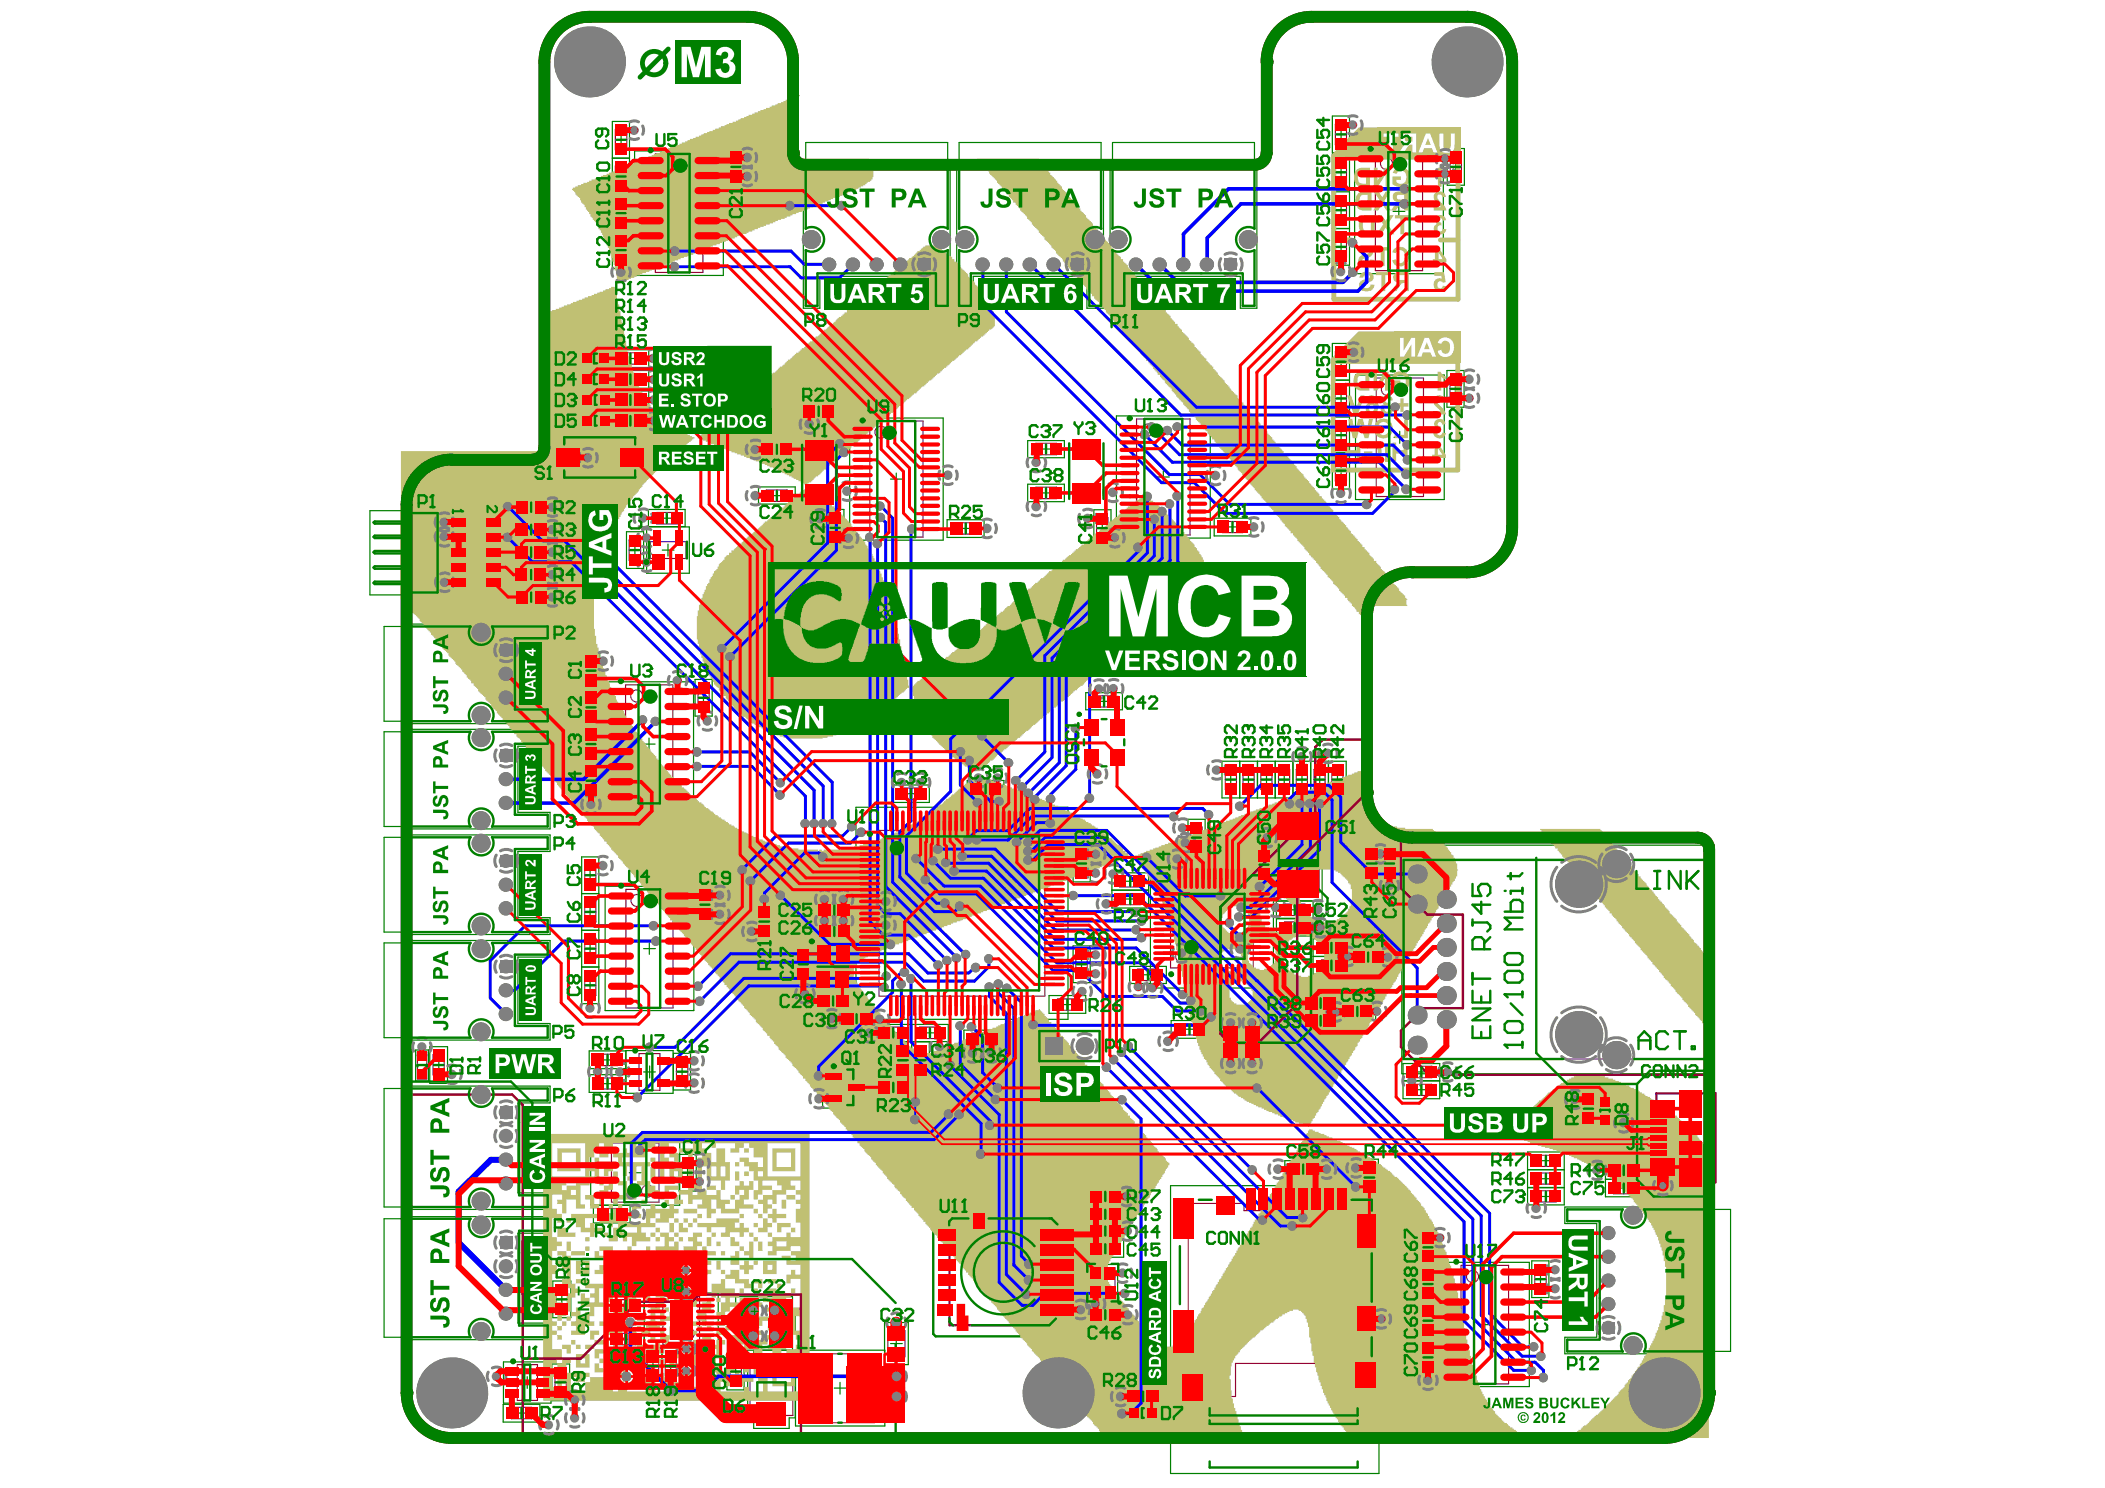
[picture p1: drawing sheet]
<svg xmlns="http://www.w3.org/2000/svg" width="297mm" height="210mm" viewBox="0 0 297 210" stroke-linecap="round" stroke-linejoin="round" font-family="sans-serif">
<g fill="none" stroke="#008000" stroke-width=".17">
<path d="M86.4 17.1h2.4v15.6h-2.4zM86.8 19.7h1.6M87.6 18.9v1.6M188 16.4h2.4v5.1h-2.4zM188.4 19h1.6M189.2 18.2v1.6M86.4 32.7h2.4v5.2h-2.4zM86.4 27.5h2.4M86.4 22.3h2.4M86.8 30.1h1.6M86.8 35.3h1.6M86.8 24.9h1.6"/>
<path d="M87.6 24.1v1.6M87.6 29.3v1.6M87.6 34.5v1.6M89.5 21.3h12.6v17.6h-12.6zM95 30.1h1.6M95.8 29.2v1.7M102.6 21h2.4v5.1h-2.4zM103 23.5h1.7M103.9 22.7v1.6M113.4 23.6v19.9h2.3v-4.5h16M113.7 23.6v-3.5h20v3.5M134.1 23.6v19.9h-2.4v-4.5"/>
<path d="M135 23.6v19.9h2.3v-4.5h16M135.3 23.6v-3.5h20.1v3.5M155.7 23.6v19.9h-2.3v-4.5M156.6 23.6v19.9h2.4v-4.5h16M157 23.6v-3.5h20v3.5M177.4 23.6v19.9h-2.4v-4.5M188 21.7h2.4v5.2h-2.4zM188 27.1h2.4v10.3h-2.4zM188 32.2h2.4M188.4 34.8h1.6M188.4 29.7h1.6M188.4 24.3h1.6"/>
<path d="M189.2 23.5v1.6M189.2 28.8v1.7M189.2 34v1.6M191.2 21h12.5v17.6h-12.5zM196.6 29.8h1.6M197.4 29v1.7M204.2 21h2.4v5.1h-2.4zM204.6 23.5h1.6M205.4 22.7v1.6M81.9 55.5h4.3v1.9h-4.3zM81.9 58.4h4.3v1.9h-4.3zM86.4 49.3h5.1v2.5h-5.1z"/>
<path d="M86.4 52.3h5.1v2.5h-5.1zM86.4 55.2h5.1v2.5h-5.1zM86.4 58.1h5.1v2.5h-5.1zM88.2 59.4h1.6M88.2 56.4h1.6M88.2 53.5h1.6M88.2 50.6h1.6M89 49.8v1.6M89 52.7v1.6M89 55.6v1.6M89 58.5v1.7M112.9 56.8h5.2v2.5h-5.2z"/>
<path d="M114.8 58h1.5M115.5 57.2v1.6M119.9 59h13.2v17.2h-13.2zM157.5 58.7h13.3v17.2h-13.3zM188 48.4h2.4v20.6h-2.4zM188 58.8h2.4M188 53.6h2.4M188.4 56.2h1.6M188.4 51h1.6M189.2 50.2v1.6M189.2 55.4v1.6M191.3 52.9h12.5v17.6h-12.5z"/>
<path d="M204.2 52.3h2.4v5.1h-2.4zM204.6 54.9h1.6M205.4 54v1.6M52.2 72h18.9v11.9h-18.9zM72.4 70.3h5.1v2.5h-5.1zM72.4 73.5h5.1v2.5h-5.1zM72.4 76.6h5.1v2.5h-5.1zM72.4 79.8h5.1v2.5h-5.1zM74.1 77.9h1.6M74.1 74.7h1.6M74.1 71.5h1.6M74.9 70.8v1.5"/>
<path d="M74.9 73.9v1.6M74.9 77.1v1.6M79.3 61.3h10.7v1.6h1.2v3.3h-1.2v1.5h-10.7v-1.5h-1.2v-3.3h1.2zM88.4 75h2.4v5.2h-2.4zM88.8 77.6h1.6M89.6 76.8v1.6M91.2 74.3h6.1v6.6h-6.1zM91.5 71.9h5.2v2.4h-5.2zM93.3 73.1h1.6M93.5 77.6h1.6M94.1 72.3v1.6M94.3 76.7v1.7"/>
<path d="M107 62.2h5.2v2.4h-5.2zM107 68.7h5.2v2.4h-5.2zM108.8 69.9h1.6M108.8 63.4h1.6M109.6 62.6v1.6M109.6 69.1v1.6M116.7 71.9h2.4v5.1h-2.4zM117.1 74.5h1.6M117.9 73.7v1.6M125.7 67.6h1.6M126.5 66.7v1.7M133.6 73.3h5.3v2.5h-5.3z"/>
<path d="M135.5 74.5h1.5M136.3 73.7v1.6M145 62.2h5.2v2.4h-5.2zM145 68.3h5.2v2.5h-5.2zM146.8 69.5h1.6M146.8 63.3h1.6M147.6 62.5v1.6M147.6 68.7v1.6M154.4 71.9h2.4v5.2h-2.4zM154.7 74.5h1.7M155.5 73.7v1.6M163.3 67.3h1.7"/>
<path d="M164.2 66.4v1.7M171.3 73.1h5.2v2.5h-5.2zM173.2 74.3h1.5M173.9 73.6v1.5M188 63.8h2.4M188 64h2.4M188.4 66.4h1.6M188.4 61.4h1.6M189.2 60.6v1.6M189.2 65.6v1.6M196.7 61.7h1.7M197.5 60.8v1.7"/>
<path d="M57.7 88h19.9v2.4h-4.5v9.3h4.5v2.4h-19.9M57.7 88.4h-3.5v13.3h3.5M72.4 83h5.1v2.5h-5.1zM74.1 84.2h1.6M74.1 81.1h1.6M74.9 80.3v1.5M74.9 83.5v1.5M82.2 92h2.4v20.7h-2.4zM82.2 97.2h2.4M82.6 99.8h1.6M82.6 94.6h1.6M83.4 93.8v1.6"/>
<path d="M83.4 99v1.6M85.3 96.2h12.6v17.5h-12.6zM98.1 95.8h2.4v5.2h-2.4zM98.5 98.4h1.6M99.3 97.6v1.6M153.2 97.7h5.2v2.4h-5.2zM155 98.9h1.6M155.8 98.1v1.6M57.7 102.9h19.9v2.4h-4.5v9.3h4.5v2.3h-19.9M57.7 117.8h19.9v2.3h-4.5v9.3h4.5v2.4h-19.9M57.7 103.2h-3.5v13.4h3.5M57.7 118.1h-3.5v13.4h3.5"/>
<path d="M82.2 107.6h2.4M82.2 102.4h2.4M82.6 105h1.6M82.6 110.1h1.6M83.4 104.2v1.6M83.4 109.3v1.6M90.8 105h1.6M91.6 104.1v1.7M120.8 113.9h29.9v29.9h-29.9zM126 110.7h5.1v2.5h-5.1zM127.8 112h1.6M128.6 111.2v1.6"/>
<path d="M136.5 110.1h5.2v2.4h-5.2zM138.3 111.3h1.6M139.1 110.5v1.6M151.4 119.2h2.4v5.2h-2.4zM167.6 115.6h2.5v5.1h-2.5zM168 118.2h1.6M168.8 117.4v1.6M172.4 107.4h17.6v5.2h-17.6zM172.9 110h1.6M173.7 109.2v1.5M174.9 107.4v5.2M175.4 110h1.6"/>
<path d="M176.2 109.2v1.5M177.1 119.4h2.5v5.2h-2.5zM177.4 107.4v5.2M177.9 110h1.6M178.7 109.2v1.5M179.9 114.2h6.7v12.9h-6.7zM179.9 107.4v5.2M180.4 110h1.6M181.2 109.2v1.5M182.5 107.4v5.2M182.9 110h1.6M183.2 119.8v1.7"/>
<path d="M183.7 109.2v1.5M185 107.4v5.2M185.4 110h1.6M186.2 109.2v1.5M187.5 107.4v5.2M187.9 110h1.6M188.7 109.2v1.5M192.3 119.2h2.5v5.2h-2.5zM194.8 119.2h2.5v5.2h-2.5zM197.8 119.2h44.1v32.3h-44.1zM57.7 132.7h19.9v2.3h-4.5v9.4h4.5v2.3h-19.9M57.7 133h-3.5v13.4h3.5"/>
<path d="M82.1 120.9h2.4v20.7h-2.4zM82.1 136.4h2.4M82.1 131.2h2.4M82.1 126.1h2.4M82.5 133.8h1.6M82.5 139h1.6M82.5 128.6h1.6M82.5 123.5h1.6M83.3 122.7v1.6M83.3 127.8v1.6M83.3 133v1.6M83.3 138.2v1.6"/>
<path d="M85.4 125h12.5v17.6h-12.5zM90.8 133.8h1.7M91.6 133v1.6M98.3 125h2.4v5.2h-2.4zM98.7 127.6h1.6M99.5 126.8v1.6M106.6 127.4h2.5v5.2h-2.5zM107.1 130h1.5M107.8 129.2v1.6M112.2 133.4h2.4v5.2h-2.4zM112.6 136h1.6M113.4 135.2v1.6"/>
<path d="M114.9 133h5.3v6.7h-5.3zM115 140h5.1v2.4h-5.1zM115.1 127.2h5.2v2.4h-5.2zM115.1 130.2h5.2v2.4h-5.2zM116.9 131.4h1.6M116.9 128.4h1.6M117.7 127.6v1.6M117.7 130.6v1.6M134.9 128.9h1.7M135.8 128v1.7M151.4 133.4h2.4v5.2h-2.4zM151.8 121.8h1.6"/>
<path d="M151.8 136h1.6M152.6 121v1.6M152.6 135.2v1.6M156.9 123.1h5.2v2.4h-5.2zM156.9 125.6h5.2v2.5h-5.2zM158.7 126.8h1.6M158.7 124.3h1.6M159.4 136.3h5.2v2.4h-5.2zM159.5 123.5v1.6M159.5 126.1v1.5M161.2 137.5h1.6M162 136.7v1.6"/>
<path d="M162.3 122h17.4v17.4h-17.4zM170.2 130.7h1.6M171 129.8v1.7M178.4 121.2v1.6M180.1 127.1h5.2v2.4h-5.2zM180.1 129.6h5.2v2.4h-5.2zM181.9 130.8h1.6M181.9 128.3h1.6M182.4 120.7h1.7M182.7 127.5v1.7M182.7 130v1.7M185.3 132.4h5.2v5h-5.2z"/>
<path d="M185.3 134.9h5.2M187.1 136.2h1.6M187.1 133.7h1.6M187.9 132.9v1.6M187.9 135.4v1.6M190.5 133.8h5.2v2.4h-5.2M192.3 135h1.6M192.8 121.8h1.6M193.1 134.2v1.6M193.6 121v1.6M195.3 121.8h1.6M196.1 121v1.6"/>
<path d="M57.7 153.2h19.9v2.4h-4.5v12.7h4.5v2.3h-19.9M57.7 153.5h-3.5v16.8h3.5M58.7 148.1h1.8v4.4h-1.8zM60.6 147.7h2.6v5.1h-2.6zM61.1 150.2h1.6M61.9 149.4v1.6M84.9 152.9h1.6M84.9 149.5h1.6M85.7 148.7v1.6M85.7 152.1v1.5M88.3 148.2h6.7v6h-6.7zM88.3 148.2h-5.2v2.5h5.2"/>
<path d="M88.3 151.6h-5.2v2.5h5.2M90.8 151.2h1.7M91.7 150.4v1.7M95 148.6h2.4v5.2h-2.4zM95.4 151.2h1.7M96.3 150.4v1.6M116.1 150.5h6.3v5.8h-6.3zM116.8 141.2h1.5M117.6 140.4v1.6M118.4 153.4h1.7M119.2 152.6v1.6M120.1 143.7h1.6"/>
<path d="M120.9 142.9v1.6M123.5 144.5h10.3v2.4h-10.3v-4.4h-5.2v2.4h5.2M125.2 145.7h1.7M125.3 153.4h1.6M126 144.9v1.6M126 152.6v1.6M126.6 149.6h1.6M127.4 148.8v1.6M128.6 147v7.7h-5.1v-2.6h7.6v-5.1h-5v5.1M128.6 144.5v2.4M129.1 149.6h1.6M129.9 148.8v1.6"/>
<path d="M130.5 145.7h1.5M131.2 144.9v1.6M136 145.3h5.2v2.5h-5.2zM137.8 146.5h1.6M138.6 145.7v1.7M148 140.4h5.2v2.5h-5.2zM149.8 141.7h1.6M150.6 140.9v1.6M165.3 144h5.1v2.5h-5.1zM167 145.2h1.6M167.9 144.4v1.6M172.5 144.7h2.4v4.7h-2.4z"/>
<path d="M175.5 144.7h2.4v4.7h-2.4zM183.8 140.2h5.1v5.1h-5.1zM183.8 142.8h5.1M185.5 144h1.6M185.5 141.5h1.6M186.4 140.7v1.6M186.4 143.2v1.6M188.9 141.5h5.2v2.4h-5.2M190.7 142.7h1.6M191.5 141.9v1.5M198 150h5.2v2.4h-5.2zM198 152.5h5.2v2.5h-5.2z"/>
<path d="M199.8 151.2h1.6M199.8 153.7h1.6M200.6 150.4v1.6M200.6 153v1.5M222.9 153.8h2.5v5.2h-2.5zM223.4 156.4h1.5M224.1 155.6v1.6M225.6 154.5h1.8v4.3h-1.8zM57.7 171.6h19.9v2.4h-4.5v12.6h4.5v2.4h-19.9M57.7 171.9h-3.5v16.7h3.5M83.4 160.8h12.5v9.2h-12.5zM83.7 170v2.5h5.2v-2.5"/>
<path d="M85.6 171.3h1.5M86.3 170.5v1.5M88.8 165.4h1.7M89.6 164.6v1.7M95.8 162.8h2.4v5.2h-2.4zM96.2 165.4h1.6M97 164.6v1.6M153.4 167.5h5.2v2.5h-5.2zM153.4 170.1h5.2v4.7h-5.2zM153.4 174.9h5.2v2.5h-5.2zM153.4 172.5h5.2M153.4 172.4h5.2"/>
<path d="M153.5 178.4h4.2v5.1h-4.2zM155.2 173.7h1.6M155.2 176.2h1.6M155.2 171.3h1.6M155.2 168.8h1.6M156 168v1.5M156 170.5v1.6M156 172.9v1.5M156 175.4v1.5M165.2 167.3h29.4v40.6h-29.4zM181.3 163.7h5.2v2.4h-5.2zM183.1 164.9h1.6"/>
<path d="M183.9 164.1v1.6M192 163.5h2.5v5.2h-2.5zM192.4 166.1h1.6M193.2 165.3v1.6M200.3 173.4h2.4v20.7h-2.4zM200.3 178.5h2.4M200.7 176h1.6M201.5 175.1v1.7M203.2 178.1h12.6v17.5h-12.6zM215.6 162.5h5.1v5h-5.1zM215.6 167.6h5.1v2.4h-5.1zM215.6 165h5.1"/>
<path d="M216.1 177.9h2.5v5.1h-2.5zM217.3 168.8h1.6M217.3 166.3h1.6M217.3 163.7h1.6M217.4 179.6v1.7M218.1 163v1.5M218.1 165.5v1.5M218.1 168v1.5M226.5 163.8h5.3v5h-5.3zM226.5 166.4h5.3M228.4 167.6h1.5M228.4 165.1h1.5"/>
<path d="M229.1 164.3v1.6M229.1 166.8v1.6M240.7 170.3h-19.9v2.3h4.5v16M240.7 170.6h3.5v20h-3.5M71 198.1h5.2v2.5h-5.2zM71 192.1h6.8v5.8h-6.8zM72.8 199.3h1.6M73.5 195h1.7M73.6 198.5v1.6M74.4 194.2v1.7M77.9 192.4h2.5v5.2h-2.5zM78 180.7h2.6v5.2h-2.6z"/>
<path d="M78.3 195h1.6M78.5 183.3h1.6M79.1 194.2v1.6M79.3 182.5v1.6M87.5 188.9h1.6M87.5 184.1h1.6M88.3 183.3v1.6M88.3 188.1v1.6M90.9 182.9h-5.2v2.5h5.2M90.9 187.7h-5.2v2.4h15.6v-7.7h-10.4v12.9h5v-5.2M91.3 192.7h1.6M92.1 191.9v1.6"/>
<path d="M93.4 190.1v5.2M93.9 192.7h1.5M94.6 191.9v1.6M95.3 186.3h1.6M96.1 185.4v1.7M102.6 190.9h2.4v5.2h-2.4zM103 193.5h1.6M103.8 182.9h8v2.8h.4v2h-.4v2.8h-8v-2.8h-.3v-2h.3zM103.8 192.7v1.6M106.4 190.5v1.5h-.9v8h.9v1.5h5v-1.5h.8v-8h-.8v-1.5M112.3 190.5h12.6v10.7h-12.6zM117.7 195.8h1.7"/>
<path d="M118.5 195v1.7M124.8 186.6h3.4v5.9h-3.4zM125.7 189.5h1.6M126.5 188.7v1.7M153.4 184.3h5.2v2.4h-5.2zM155.2 185.5h1.6M156 184.6v1.7M158.7 195.7h5.2v2.5h-5.2zM159.1 198.4h4.3v1.9h-4.3zM160.5 197h1.6M161.3 196.2v1.6M200.3 188.9h2.4"/>
<path d="M200.3 183.7h2.4M200.7 191.5h1.6M200.7 186.3h1.6M200.7 181.1h1.6M201.5 180.3v1.6M201.5 185.5v1.6M201.5 190.7v1.6M208.7 186.9h1.7M209.5 186v1.7M216.6 180.4h1.6M225.3 188.6h-4.5v2.4h19.9"/>
</g>
<path d="M131.7 171.2l.8-.8h16.7l1.3 1.2h1.3l.5 .6v15.9l-.4 .4h-19.9l-.3-.3z" fill="none" stroke="#008000" stroke-width=".34"/>
<g fill="none" stroke="#800080" stroke-width=".17">
<path d="M86.8 18.2h1.6v3h-1.6zM188.4 17.5h1.6v2.9h-1.6zM86.8 23.4h1.6v2.9h-1.6zM86.8 28.6h1.6v2.9h-1.6zM86.8 33.8h1.6v2.9h-1.6zM92.5 21.7h6.7v16.7h-6.7zM103 22.1h1.7v2.9h-1.7zM188.4 22.9h1.6v2.9h-1.6zM188.4 28.2h1.6v2.9h-1.6zM188.4 33.4h1.6v2.9h-1.6zM194.1 21.5h6.6v16.7h-6.6zM204.6 22.1h1.6v2.9h-1.6z"/>
<path d="M82.1 55.7h3.8v1.4h-3.8zM82.1 58.7h3.8v1.3h-3.8zM87.6 49.8h2.8v1.6h-2.8zM87.6 52.7h2.8v1.6h-2.8zM87.6 55.6h2.8v1.6h-2.8zM87.6 58.5h2.8v1.7h-2.8zM114.1 57.2h2.9v1.6h-2.9zM122.7 59.4h7.5v16.4h-7.5zM160.4 59.1h7.5v16.4h-7.5zM188.4 49.6h1.6v2.9h-1.6zM188.4 54.8h1.6v2.9h-1.6zM188.4 59.9h1.6v3h-1.6z"/>
<path d="M194.2 53.3h6.7v16.7h-6.7zM204.6 53.4h1.6v2.9h-1.6zM73.5 77.1h2.9v1.6h-2.9zM73.5 73.9h2.9v1.6h-2.9zM73.5 70.8h2.9v1.5h-2.9zM79.6 61.7h10v5.7h-10zM88.8 76.2h1.6v2.8h-1.6zM91.8 76.4h5v2.4h-5zM92.6 72.3h3v1.6h-3zM108.1 62.6h3v1.6h-3zM108.1 69.1h3v1.6h-3zM117.1 73h1.6v2.9h-1.6z"/>
<path d="M134.8 73.7h2.9v1.6h-2.9zM146.2 62.5h2.9v1.6h-2.9zM146.2 68.7h2.9v1.6h-2.9zM154.7 73.1h1.7v2.9h-1.7zM172.5 73.6h2.9v1.5h-2.9zM188.4 65h1.6v2.9h-1.6zM73.5 80.3h2.9v1.5h-2.9zM73.5 83.5h2.9v1.5h-2.9zM82.6 93.1h1.6v3h-1.6zM82.6 98.3h1.6v2.9h-1.6zM88.3 96.6h6.6v16.7h-6.6zM98.5 97h1.6v2.9h-1.6z"/>
<path d="M154.4 98.1h2.9v1.6h-2.9zM82.6 103.5h1.6v2.9h-1.6zM82.6 108.7h1.6v2.9h-1.6zM124.1 117.1h23.3v23.4h-23.3zM127.1 111.2h2.9v1.6h-2.9zM137.6 110.5h3v1.6h-3zM168 116.7h1.6v2.9h-1.6zM172.9 108.5h1.6v2.9h-1.6zM175.4 108.5h1.6v2.9h-1.6zM177.9 108.5h1.6v2.9h-1.6zM180.3 115.4h5.8v10.5h-5.8zM180.4 108.5h1.6v2.9h-1.6z"/>
<path d="M182.9 108.5h1.6v2.9h-1.6zM185.4 108.5h1.6v2.9h-1.6zM187.9 108.5h1.6v2.9h-1.6zM82.5 122h1.6v2.9h-1.6zM82.5 127.2h1.6v2.9h-1.6zM82.5 132.3h1.6v3h-1.6zM82.5 137.5h1.6v2.9h-1.6zM88.3 125.5h6.7v16.7h-6.7zM98.7 126.2h1.6v2.9h-1.6zM107.1 128.6h1.5v2.8h-1.5zM112.6 134.5h1.6v3h-1.6zM115.4 133.5h4.3v5.7h-4.3z"/>
<path d="M116.2 127.6h3v1.6h-3zM116.2 130.6h3v1.6h-3zM151.8 134.5h1.6v3h-1.6zM151.8 120.4h1.6v2.9h-1.6zM158 123.5h2.9v1.6h-2.9zM158 126.1h2.9v1.5h-2.9zM160.5 136.7h2.9v1.6h-2.9zM165.2 124.8h11.6v11.7h-11.6zM177.6 120.5h1.6v3h-1.6zM181.3 127.5h2.8v1.7h-2.8zM181.3 130h2.8v1.7h-2.8zM186.5 132.9h2.8v1.6h-2.8z"/>
<path d="M186.5 135.4h2.8v1.6h-2.8zM191.6 134.2h2.9v1.6h-2.9zM192.8 120.4h1.6v2.9h-1.6zM195.3 120.4h1.6v2.9h-1.6zM198.1 121.3v28.1M198.2 121.3h42.9v28.1h-42.9M58.9 148.4h1.3v3.8h-1.3zM61.1 148.8h1.6v2.8h-1.6zM84.3 148.7h2.8v1.6h-2.8zM84.3 152.1h2.8v1.5h-2.8zM90.2 148.6h2.9v5.2h-2.9zM95.4 149.7h1.7v3h-1.7z"/>
<path d="M116.1 140.4h2.9v1.6h-2.9zM118 150.9h2.4v5h-2.4zM119.4 142.9h3v1.6h-3zM124.6 144.9h2.9v1.6h-2.9zM124.6 152.6h2.9v1.6h-2.9zM126.6 148.1h1.6v2.9h-1.6zM129.1 148.1h1.6v2.9h-1.6zM129.8 144.9h2.9v1.6h-2.9zM137.1 145.7h3v1.7h-3zM149.2 140.9h2.9v1.6h-2.9zM166.4 144.4h2.9v1.6h-2.9zM184.9 140.7h2.9v1.6h-2.9z"/>
<path d="M184.9 143.2h2.9v1.6h-2.9zM190 141.9h3v1.5h-3zM199.1 150.4h3v1.6h-3zM199.2 153h2.8v1.5h-2.8zM223.4 155h1.5v2.8h-1.5zM225.8 154.7h1.3v3.9h-1.3zM84.9 170.5h2.9v1.5h-2.9zM86.3 161.2h6.7v8.4h-6.7zM96.2 163.9h1.6v3h-1.6zM153.9 178.8h3.4v4.2h-3.4zM154.5 170.5h3v1.6h-3zM154.5 172.9h3v1.5h-3z"/>
<path d="M154.5 175.4h3v1.5h-3zM154.6 168h2.8v1.5h-2.8zM167.7 169.8h7.8v1h14.7v-.9h2.5v25.4h-3.2v-3h-15.2v4.7h-6.6zM182.4 164.1h2.9v1.6h-2.9zM192.4 164.7h1.6v2.8h-1.6zM200.7 174.5h1.6v2.9h-1.6zM200.7 179.6h1.6v3h-1.6zM206.2 178.5h6.7v16.7h-6.7zM216.6 179h1.6v2.9h-1.6zM216.7 168h2.9v1.5h-2.9zM216.7 163h2.8v1.5h-2.8zM216.7 165.5h2.8v1.5h-2.8z"/>
<path d="M227.7 166.8h2.9v1.6h-2.9zM227.7 164.3h2.9v1.6h-2.9zM72.2 198.5h2.8v1.6h-2.8zM73 192.5h2.8v5h-2.8zM78.3 193.6h1.6v2.8h-1.6zM78.5 181.9h1.6v2.8h-1.6zM86.8 188.1h3v1.6h-3zM86.9 183.3h2.8v1.6h-2.8zM91.3 191.3h1.6v2.8h-1.6zM93.5 182.8h5.2v6.9h-5.2zM93.9 191.3h1.5v2.8h-1.5zM103 192h1.6v3h-1.6z"/>
<path d="M105.8 192.3h6.1v7.4h-6.1zM113.7 191h9.7v9.7h-9.7zM125.3 187.7h2.4v3.7h-2.4zM154.5 184.6h3v1.7h-3zM159.3 198.7h3.8v1.3h-3.8zM159.9 196.2h2.9v1.6h-2.9zM200.7 184.9h1.6v2.8h-1.6zM200.7 190h1.6v2.9h-1.6z"/>
<circle cx="94" cy="23.3" r=".85"/>
<circle cx="195.7" cy="23.1" r=".85"/>
<circle cx="195.8" cy="54.9" r=".85"/>
<circle cx="124.3" cy="61" r=".85"/>
<circle cx="162" cy="60.7" r=".85"/>
<circle cx="89.8" cy="98.2" r=".85"/>
<circle cx="125.7" cy="118.7" r=".85"/>
<circle cx="89.9" cy="127" r=".85"/>
<circle cx="166.7" cy="134.9" r=".85"/>
<circle cx="91.4" cy="168" r=".85"/>
<circle cx="97.1" cy="188.1" r=".85"/>
<circle cx="207.8" cy="180.1" r=".85"/>
</g>
<path d="M233.7 154.2h8.4v12.6h-8.4zM134 171.9h15.1v15h-15.1z" fill="none" stroke="#800080" stroke-width=".34"/>
<g fill="#c0c073">
<path d="M78.6 188.3h.7v.7h-.7z"/>
<path d="M78.6 187.1h.7v.6h-.7z"/>
<path d="M81.3 189.7h.6v.6h-.6z"/>
<path d="M80.6 189h.6v.7h-.6z"/>
<path d="M82.6 175.8h.6v.7h-.6z"/>
<path d="M82.6 174.5h.6v.6h-.6z"/>
<path d="M84.6 191.7h.6v.6h-.6z"/>
<path d="M85.9 191.7h.6v.6h-.6z"/>
<path d="M83.9 192.3h.6v.7h.7v.6h-1.3z"/>
<path d="M85.2 181.8h.7v.6h-.7z"/>
<path d="M85.9 181.1h.6v.6h-.6z"/>
<path d="M83.9 179.1h.7v-.6h1.3v.6h-.7v.6h-1.3z"/>
<path d="M85.2 173.9h.7v.6h-.7z"/>
<path d="M84.6 166.6h.6v.6h-.6z"/>
<path d="M84.6 167.9h.6v-.6h.7v-.7h.6v1.2h-.6v.7h-.7v1.3h-.6z"/>
<path d="M87.9 194.3h.6v.6h-.6z"/>
<path d="M87.9 193h.6v.6h-.6z"/>
<path d="M87.9 191.7h.6v.6h-.6z"/>
<path d="M88.5 192.3h1.3v.6h-1.3z"/>
<path d="M87.9 189.7h1.2v.6h-1.2z"/>
<path d="M87.9 182.4h.6v.6h-.6z"/>
<path d="M87.9 178.5h.6v.6h-.6z"/>
<path d="M91.8 188.3h.7v.7h-.7z"/>
<path d="M91.8 181.8h.7v.6h-.7z"/>
<path d="M91.2 181.1h.6v.6h-.6z"/>
<path d="M92.5 181.1h.6v.6h-.6z"/>
<path d="M91.8 180.4h.7v.6h-.7z"/>
<path d="M91.2 177.8h1.3v.6h-1.3z"/>
<path d="M91.2 175.8h.6v.7h-.6z"/>
<path d="M92.5 174.5h.6v.6h-.6z"/>
<path d="M91.8 173.9h.7v.6h-.7z"/>
<path d="M90.5 169.2h.6v.6h-.6z"/>
<path d="M91.8 163.3h.7v.6h-.7z"/>
<path d="M91.8 164.6h.7v1.9h-.7z"/>
<path d="M95.2 189.7h1.2v.6h-1.2z"/>
<path d="M93.8 184.4h.6v.6h-.6z"/>
<path d="M95.2 184.4h1.2v.6h-1.2z"/>
<path d="M95.8 174.5h.6v.6h-.6z"/>
<path d="M95.2 173.9h.5v.6h-.5z"/>
<path d="M95.2 171.9h.5v.6h-.5z"/>
<path d="M96.4 171.9h.7v.6h-.7z"/>
<path d="M93.8 169.2h.6v.6h-.6z"/>
<path d="M93.8 167.3h1.9v.5h-1.3v.7h-.6z"/>
<path d="M95.2 168.6h.5v.6h.7v.6h-1.2z"/>
<path d="M98.4 194.3h.7v.6h-.7z"/>
<path d="M99.7 190.3h.7v.6h-.7z"/>
<path d="M98.4 187.1h.7v.6h-.7z"/>
<path d="M99.7 187.1h.7v.6h-.7z"/>
<path d="M99.1 188.3h1.3v1.4h-.7v-.7h-.6z"/>
<path d="M97.8 189h1.3v.7h-1.3z"/>
<path d="M98.4 181.8h.7v.6h-.7z"/>
<path d="M99.7 179.1h.7v.6h-.7z"/>
<path d="M99.1 177.1h.6v.7h.7v.6h-1.3z"/>
<path d="M97.1 177.1h.6v1.3h-.6z"/>
<path d="M99.1 175.8h.6v.7h-.6z"/>
<path d="M99.7 174.5h.7v1.3h-.7z"/>
<path d="M97.1 172.5h.6v.6h-.6z"/>
<path d="M97.8 171.9h.6v.6h-.6z"/>
<path d="M98.4 171.2h.7v.6h-.7z"/>
<path d="M98.4 164.6h.7v1.9h-.7z"/>
<path d="M101.7 191.7h.6v.6h-.6z"/>
<path d="M102.4 191h.6v.6h-.6z"/>
<path d="M101.1 187.7h1.2v.6h-1.2z"/>
<path d="M101.7 179.1h.6v.6h-.6z"/>
<path d="M101.1 177.8h.6v1.3h-.6z"/>
<path d="M101.1 175.1h.6v.7h-.6z"/>
<path d="M103.1 168.6h.6v.6h-.6z"/>
<path d="M104.4 194.3h1.9v.6h-1.3v.7h-.6z"/>
<path d="M105 193h.7v.6h-.7z"/>
<path d="M104.4 192.3h.6v.6h-.6z"/>
<path d="M105.7 192.3h.6v.6h-.6z"/>
<path d="M106.4 191.7h.5v.6h-.5z"/>
<path d="M104.4 181.8h.6v.6h-.6z"/>
<path d="M106.4 181.8h.5v.6h-.5z"/>
<path d="M106.4 177.8h.5v.6h-.5z"/>
<path d="M104.4 178.5h.6v-.7h.7v.7h.6v.6h-.6v.6h-.7v-.6h-.6z"/>
<path d="M104.4 175.8h.6v.7h-.6z"/>
<path d="M106.4 174.5h.5v.6h-.5z"/>
<path d="M105.7 173.9h.6v.6h-.6z"/>
<path d="M106.4 172.5h.5v.6h-.5z"/>
<path d="M104.4 171.2h.6v.6h-.6z"/>
<path d="M106.4 170.5h.5v.7h-.5z"/>
<path d="M105 165.3h.7v.6h-.7z"/>
<path d="M105 162h.7v.6h-.7z"/>
<path d="M107.7 184.4h1.2v.6h-1.2z"/>
<path d="M109.6 181.1h.7v.6h-.7z"/>
<path d="M108.4 180.4h1.2v.6h-1.2z"/>
<path d="M108.4 173.9h.5v.6h-.5z"/>
<path d="M111 189h.6v.7h-.6z"/>
<path d="M111.6 181.8h.7v.6h-.7z"/>
<path d="M111 168.6h1.2l.1 .6h-1.3z"/>
<path d="M79.3 186.4h.6v.6h-.6z"/>
<path d="M80.6 176.5h1.9v.6h-1.9z"/>
<path d="M83.9 189h2v1.3h.6v.6h-.6v.7h-.7v-.7h-.7v.7h-.6v-1.3h1.3v-.6h-1.3z"/>
<path d="M83.9 176.5h.6v.6h.7v-.6h-.6v-.7h1.9v.7h-.6v1.2h-2z"/>
<path d="M85.9 182.4h.6v1.3h-.6z"/>
<path d="M85.9 169.9h.6v.6h-.6z"/>
<path d="M87.9 186.4h1.9v.6h-.7v.7h-1.2z"/>
<path d="M91.8 176.5h.7v.6h-.7z"/>
<path d="M92.5 173.2h.6v.6h-.6z"/>
<path d="M95.8 172.5h.6v.7h.7v.6h-1.3z"/>
<path d="M94.5 162.6h1.2v1.3h-.5v-.6h-.7z"/>
<path d="M94.5 172.5h.6v1.3h-.6z"/>
<path d="M97.1 189.7h.6v.6h1.4v1.3h-.7v1.3h-.6v-1.3h-.7z"/>
<path d="M98.4 176.5h.7v.6h-.7z"/>
<path d="M99.1 183.7h.6v-.6h.7v1.9h-.7v2h-.6v-.7h-.7v-1.2h.7z"/>
<path d="M97.8 178.5h.6v.6h.7v1.3h.6v1.3h-.6v-.7h-.7v-.6h-.6z"/>
<path d="M97.1 181.8h.6v.6h.7v2h-1.3v-.7h.7v-.7h-.7z"/>
<path d="M101.1 183.1h.6v.6h-.6z"/>
<path d="M101.7 176.5h.6v.6h-.6z"/>
<path d="M104.4 183.1h1.9v1.3h.6v.6h-.6v1.3h-.6v-2.6h-1.3z"/>
<path d="M105.7 175.1h.6v2.6h-.6v-.6h-.7v-.6h.7z"/>
<path d="M111.6 173.2h.7v.6h-.7z"/>
<path d="M83.2 187.7h1.3v.6h-.6v.7h-.6z"/>
<path d="M82.6 189.7h1.3v.6h-1.3z"/>
<path d="M80 185.7h.6v.6h-.6z"/>
<path d="M80 175.1h.6v1.4h-.6z"/>
<path d="M80 171.9h.6v.6h-.6z"/>
<path d="M86.5 191h.7v.6h-.7z"/>
<path d="M86.5 189.7h.7v.6h-.7z"/>
<path d="M89.8 187.1h.7v.6h-.7z"/>
<path d="M88.5 188.3h.7v-.6h.6v.6h.7v1.4h.6v.6h-1.3l.1-1.3h-1.4z"/>
<path d="M89.8 185.7h1.3v.6h-1.2z"/>
<path d="M86.5 181.8h.7v.6h-.7z"/>
<path d="M92.5 178.5h.7v-.7h.6v1.9h-.6v-.6h-.7z"/>
<path d="M96.4 170.5h2v.7h-1.9z"/>
<path d="M93.2 168.6h.6v.6h-.6z"/>
<path d="M87.2 166.6h1.3v1.3h.6v.7h.7v.6h-2.6v.6h-.7v-1.2h1.4v-1.4h-.7z"/>
<path d="M93.2 164.6h.6v1.9h-.6z"/>
<path d="M86.5 165.3h.7v1.2h-.7z"/>
<path d="M103.7 191.7h.6v.6h-.6z"/>
<path d="M103 190.3h2v.7h1.3v.6h-1.9v-.7h-1.4z"/>
<path d="M102.4 187.1h1.9v.6h-1.9z"/>
<path d="M107 183.7h.6v.7h-.6z"/>
<path d="M106.4 180.4h1.2v1.3h-.6v-.7h-.6z"/>
<path d="M100.4 173.9h.7v.6h-.7z"/>
<path d="M103 174.5h.7v.6h.6v.7h-1.2z"/>
<path d="M107 175.1h.6v1.4h-.6z"/>
<path d="M107 171.2h.6v.6h-.6z"/>
<path d="M109 170.5h.6v.7h1.3v.6h-1.3v.7h-.6v-.7h-.6v-.6h.6z"/>
<path d="M99.7 167.3h1.4v.5h-1.4z"/>
<path d="M103.7 163.9h.6v.6h-.6z"/>
<path d="M103.7 165.3h.6v1.2h-.6z"/>
<path d="M79.3 189.7h1.3v1.2h-.6v-.6h-.7z"/>
<path d="M81.3 180.4h1.9v.7h2v.6h-.7v2h.7v.7h-1.3v1.3h-.7v.6l.7 .1v.6h-1.4v1.3h-1.9v-.6h.7v-.7h-.7v-.6h.7v-.7h-.7v-.6h.7v-.7h.6v1.3h.7v-.6h.7v-.7h-1.3v-2h.5v.7h.7v.6h.7v-.7h-.7l.1-.6h.6v-.7h-1.3v-.7h-1.3z"/>
<path d="M78.6 176.5h1.3v.6h.7v4h.6v.7h.7v.6h-.7v.6h-.6v2h-.7v.7h-.6v.6h-.7v-1.2h.7v-.7h.7v-2h.6v-.7h-.7v.7h-1.3v-.6h.7v-1.4h.7v-1.3h-.7v-.7h-.7v-.6h.7v-.7h-.7z"/>
<path d="M78.6 173.2h1.3v.7h1.3v.6h-2.6z"/>
<path d="M82.6 168.6h1.3v1.3h.6v.6h-1.3l.1-1.3h-.7z"/>
<path d="M91.2 190.3h.6v-.6h.7v-.7h.6v1.3h.7v.6h-1.3v.8h1.3v1.2h-.6v-.6h-2.7v-1.3h.6v.7h.7v-.8h-.6z"/>
<path d="M89.9 193h.6v1.2h-.7z"/>
<path d="M89.2 177.8h1.3v.6h-.7v.7h2.7v.6h-.7v.7h-1.3v1.4h.6v.6h.7v1.3h-.6v-.7h-.7v-.6h-.7v2.6h-1.3v.7h-.7l.1 .6h-1.4v-1.3h-.6v-.6h.6v-.7h.7v.7h.7v-.7h.6v-.6h.7v-.7h-.7v-.6h1.4v-.8h-1.4v-.6h.7v-.7h-.7v-.6h.7z"/>
<path d="M93.8 180.4h1.3v.7h.7v-.7h1.3v1.3h-1.4v.7h.7v.7h.7v.6h-1.9v-2h-.8v.7h-.6v.7h.6v.6h-.6v.7h-.7v.6h-.6v1.4h.7v-1.3h.6v.6h.7v-.6h.6v1.2h-1.3v.7h-.7v.7h-1.3v.6h-1.3v-.6h.7v-1.3h.6v-2h.7v-.7h.7v-.7h-.7v-.6h.7v-.6h.6z"/>
<path d="M86.5 177.1h.7v-.6h1.3v-.7h.6v.7h2v.6h-3.3l.1 1.3h-.7v1.4h.6l.1 1.9h-.7v-.7h-.7v-.6h-.6v-1.3h.6z"/>
<path d="M103.7 193.6h.6v.6h-.6z"/>
<path d="M100.4 181.1h1.3v-.7h.6v1.4h1.4v.6h.6v.6h-1.3v.7h1.3v.7h.7v.6h-1.3v-.6h-.7v.6h-.7v.7h.7v.6h-.7v.7h-1.2v-.6h.6v-.7h-.6v-.6h.6v-1.4h.7v-.7h-.7v-.6h-.7l.1 .6h-.7z"/>
<path d="M107 182.4h1.3v.7h.7v-.7h-.6v-.6h1.2v.6h2v.6h-.7v.7h.7v.7h-1.3v.6h-.7l.1-.6h-.7v-.7h-1.3v-.7h-.7z"/>
<path d="M102.4 179.8h.7l-.1-.7h1.3v1.3h1.4v.7h.6v.6h-1.3v-.7h-1.3v-.6h-1.3z"/>
<path d="M103 177.1h.7v-.6h.6v1.9h-1.3z"/>
<path d="M99.7 176.5h1.4v.6h-1.4z"/>
<path d="M107.7 171.9h.6v.6h.6v.6h-.6v.7h-1.3v-.6h.7z"/>
<path d="M109.6 172.5h2v.6h-1.3v.7h-.7z"/>
<path d="M110.3 169.2h.6v1.3h-.6z"/>
<path d="M93.2 187.7h.6v.6h.7v-1.2h.7v-.7h.6v-.7h1.3v.6h-.7v.8h.7v-.7h1.3v.6h-.7v.7h.7v.6h-1.3v-.6h-.7v.6h-1.3v.7h-.7v1.3h-.6v-1.3h-.6z"/>
<path d="M93.2 173.9h1.2v.6h.7v.6h-.7v.7h.8v-.7h.5v1.4h.7v.6h-1.2v-.6h-2.7v-.7h1.3v-1.3h-.6z"/>
<path d="M104.4 185.7h.6v.7h.7v.7h.7v-.7h.6v-.7h2.6v.7h.7v.6h-.7v.7h-1.2v-.6h.6v-.8h-1.4v.7h-.7v.7h.7v.6h-1.3v.7h1.4v-.7h1.9v.7h-1.3v.7h-.7v1.2h-1.2v-.6h.6v-.6h-.7v.6h-1.3v-.6h-1.3v-.7h-.6l-.1-.7h2.7v-.6h-.7v-.7h-.6z"/>
<path d="M97.1 174.5h.7v-.6h1.3v.6h-.7v.6h.7v.7h-.7v.7h-2v-.7h1.4v-.7h-.7z"/>
<path d="M98.4 172.5h2.7v-.6h3.2v.6h-.6v.7h.7v-.7h.6v.7h.7v.6h-.7v.7h-.6v-.7h-1.4v.7h-1.3v-.6h.7v-.8h-2v.7h-.7v-.7h-1.3z"/>
<path d="M187.8 50.7l3.9-4h5l.6 .7v3.4l-.3 .4h-9.2z"/>
<path d="M187.9 21.8l3.8-3.8h2.7l.3 .3v3.9l-.1 .2h-6.7z"/>
<path d="M85.2 185.1h.7v1.3h.6v.7h.7v.6h.7v2h-.7v-1.4h-1.3v-1.3h-1.3v-.6h.6z"/>
<path d="M80.8 26.5h.4v-.2h.3v-.2h.5v-.1h.3v-.2h.5v-.1h.3v-.2h.4v-.2h.4v-.1h.4v-.2h.5v-.2h.3v-.1h.5v-.2h.3v-.2h.5v-.1h.3v-.2h.3v-.2h.6v-.1h.3v-.2h.5v-.1h.3v-.2h.3v-.2h.5v-.1h.3v-.2h.5v-.1h.4v-.2h.3v-.2h.5v-.1h.5v-.2h.3v-.2h.3v-.1h.5v-.2h.3v-.2h.4v-.1h.5v-.2h.3v-.2h.5v-.1h.3v-.2h.5v-.1h.3v-.2h.5v-.2h.3v-.1h.4v-.2h.4v-.1h.4v-.2h.4v-.2h.4v-.1h.3v-.2h.5v-.2h.3v-.1h.5v-.2h.3v-.1h.5v-.2h.3v-.2h.5v-.2l.7-.1v-.2h.5v-.1h.5v-.2h.3v-.2h.3v-.1h.5v-.2l.6-.1v-.2h.5v-.2h.4v-.1h.4v-.2h.4v-.2h.5v-.1h.3v-.2h.5v-.1h.3v-.2h.5v-.2h.4v-.2h.4v-.1h.4v-.2h.3v-.1h.5v-.2h.4v-.2h.4v-.1h.3v-.2h.3v.2h-.1v8.8h9.9v.2h.2v.3h.1v.3h.2v.5h.1v1.3h-.1v.3h-.2v.2h-.1v.2h-.4v.1h-.1v.2h-.2v.1h-.3v.2h-.3v.2h-.4v.1h-.3v.2h-.3v.1h-.5v.2h-.3v.2h-.4v.1h-.4v.2h-.4v.2l-.9 .1v.2h-.4v.1h-.3v.2h-.5v.2h-.3v.2l-1 .1v.2h-.3v.1h-.5v.2h-.3v.2h-.3v.1h-.6v.2h-.4v.1h-.4v.2h-.5v.2h-.3v.1h-.5v.2h-.3v.2l-.9 .1v.2h-.4v.1h-.3v.2h-.5v.2h-.5v.2h-.3v.1h-.5v.2h-.4v.1h-.4v.2h-.4v.2h-.5v.1h-.3v.2l-.9 .1v.2h-.4v.2h-.3v.1h-.5v.2h-.5v.2h-.3v.1h-.5v.2h-.3v.1h-.5v.2h-.5v.2h-.3v.2h-.5v.1h-.4v.2h-.4v.1h-.4v.2h-.4v.2h-.4v.1h-.4v.2h-.4v.1h-.5v.2h-.5v.2h-.3v.1h-.5v.2h-.3v.2h-.5v.1h-.3v.2h-.5v.1h-.4v.2h-.4v.2h-.4v.2h-.4v.1h-.4v.1h-.4v.2h-.5v.2h-.4v.2h-.5v.1h-.3v.2h-.5v.1h-.3v.2h-.5v.2h-.5v.1h-.3v.2h-.4v-1.1h-.1v-.7h-.2v-.8h-.1v-.5h-.2v-.5h-.2v-.6h-.1v-.4h-.2v-.4h-.1v-.4h-.2v-.5h-.2v-.3h-.1v-.3h-.2v-.4h-.1v-.3h-.2v-.3h-.2v-.2h-.1v-.3h-.2v-.3h-.2v-.4h-.2l-.1-.3h-.2v-.3h-.1v-.2h-.2v-.3h-.2v-.3h-.1l-.2-.3h-.1v-.4h-.2v-.3l-.3-.1v-.2h-.2l-.1-.7-.4-.1v-.2h-.1v-.2h-.2v-.3h-.2v-.2l-.3-.1z"/>
<path d="M102.2 78.6h.2l.1-.3h.4v-.3h.3v-.4h.4l.1-.3h.2v-.1h.1v-.2h.2v-.2h.2v-.1h.3v-.2h.1v-.2l.4-.1v-.2h.1v-.1h.2l.1-.4h.2v-.2h.3v-.1h.2v-.1h.2v-.2h.2v-.2h.2v-.2h.2v-.1l.4-.2v-.1h.1v-.2h.2v-.2h.1v-.1h.4v-.2h.1v-.2l.3-.1v-.2h.2v-.1h.3v-.2h.2v-.2h.2v-.1h.2l.1-.3h.1v-.2h.2v-.2h.4v-.2h.1v-.1l.3-.2v-.1h.2v-.2h.3v-.2h.2l.1-.3h.2v-.2l.3-.1v-.2h.4v-.1h.1v-.2h.2v-.2h.1v-.1h.4v-.2h.2v-.1h.4v.1h.4v.2h.1v.1h.3v.2h.2v.2h.3v.1h.2v.2h.2v.1h.3v.2h.1v.2h.2v.1h.4v.2h.1l.2 .3h.3v.3h.3v.2h.2l.1 .4h.2v.1h.2v.2h.1v.1h.2v.2h.2v.2h.1l.2 .3 .3 .1v.2h.2v.2h.2v.1h.1v.2h.1v.3l.4 .2v.1h.2v.2h.1v.4h.2v.1l.3 .1v.4h.2v.2h.1v.1h.2v.3h.2v.2h.1v.3h.2v.2h.1v.3h.2v.3h.2v.4h.1v.1h.2l.1 .7h.2v.3h.2v.3h.2v.4h.1v.5h.2l.1 .6h.2v.5h.2v.5h.1v.3h.2v.5h.2l.1 1h.2v.5h.1v.4h.2v.7h.2v.7h.1v.5h.2v.8h.1v.6h.2v.7h.2v.8h.2v.8h.1v1h.2v.6h.1v1h.2v.7h.2v.9h.1v.7h.2v.8h.2v.8h.1v.3h-.3v.2h-.2v.2h-.1v.1h-.2v.2h-.3v.2l-.3 .1v.2h-.2v.1h-.2v.2h-.2v.2h-.3v.2l-.3 .1v.2h-.2v.1h-.3v.2h-.1v.2h-.2v.1h-.2v.2h-.1v.1h-.4l-.1 .4h-.2v.1h-.1v.2h-.4v.3h-.3v.2h-.2v.1h-.1v.2h-.4v.2h-.3v.2l-.6 .1v.1h-.4v.2h-.3v.2h-.3v.2h-.4v.1h-.4v.2h-.4v.1h-.4v.2h-.4v.2h-.5v.1h-.4v.2h-.8v.2h-.7v.1h-4.7v-.1h-.8v-.2h-.6v-.2h-.4v-.1h-.5v-.2h-.4v-.2h-.3v-.1h-.5v-.2h-.3v-.1h-.1v-.2h-.6v-.2h-.1v-.2h-.3v-.1h-.4v-.1h-.1v-.2h-.4v-.2h-.1v-.2h-.2v-.1h-.1v-.2h-.4v-.1h-.1v-.2h-.2v-.2h-.1v-.1h-.2v-.2h-.2v-.2l-.3-.1-.1-.3h-.2v-.2h-.2v-.3h-.2v-.2h-.1v-.1h-.2v-.2h-.2v-.2h-.1v-.3h-.3v-.3h-.2v-.2h-.2v-.2h-.1v-.1h-.2v-.4l-.3-.1v-.2h-.2v-.1h-.1v-.4h-.2v-.3l-.3-.1v-.4h-.2v-.3h-.2v-.3h-.1v-.4h-.2v-.3h-.2v-.5h-.1v-.3h-.2v-.5h-.1v-.5h-.2v-.5h-.2v-1h-.1v-.6h-.2v-3.3h.2v-.8h.1v-.8h.2v-.5h.2v-.5h.1v-.5h.2l.1-.6h.2v-.5h.2v-.3h.1v-.2h.2v-.5h.2v-.3h.2v-.2h.1v-.3h.2v-.3h.1v-.2h.2v-.1h.2v-.4h.1v-.3h.2v-.2l.3-.1v-.2h.2v-.1h.1z"/>
<path d="M217.3 116.9h8.5v.2h.2v.2h.2v.1h.1v.3h.2v.2h.1v.2h.2v.1h.2v.2h.1v.2h.2v.3h.1v.2h.2v.1h.2v.2h.1v.3h.2v.2h.2l.1 .3h.2v.2h.2v.1h.1v.3h.2v.2h.2v.2h.1v.1h.2v.4l.3 .1v.2h.2v.1h.1v.2h.2v.2h.1v.3h.2v.2h.2v.1h.1v.2h.2v.3h.3v.3h.2v.2h.2v.2h.1v.1h.2v.2h.2v.3h.1v.2h.2v.1h.1v.2h.2v.2h.2v.2h.1v.3h.2l.1 .3h.2v.2h.2v.3h.1v.1h.2v.2h.2v.2h.1v.1h.2v.2h.1v.3h.2v.2h.2v.1h.2v.2h.1v.4l.3 .1v.2h.2v.1h.2v.2h.1v.2h.2v.3h.1v.1h.2v.2h.2v.2h.1v.3l.4 .1 .1 .4h.2v.1h.1v.2h.2v.2h.2v.3h.2l.1 .3h.2v.2h.1v.3h.2v.2h.2v.1h.1v.2h.2l.1 .3h.2v.3h.2v.2h.1v.2h.2v.1h.2v.2h.1v.3h.2v.2h.1v.1h.2v10.3h-.2v-.3h-.1v-.2h-.2v-.3h-.1v-.2h-.2v-.1h-.2v-.2h-.1v-.3h-.2v-.2h-.2v-.1h-.1v-.2h-.2v-.2l-.3-.1v-.3h-.2v-.2h-.1v-.2h-.2l-.1-.3h-.2v-.2h-.2v-.3h-.2v-.2h-.1v-.1h-.2l-.1-.3h-.2v-.4h-.2v-.1h-.1v-.2h-.2v-.2l-.3-.1v-.2h-.2v-.3h-.1v-.2h-.2v-.2h-.2v-.1h-.1v-.3h-.2l-.1-.4h-.2v-.1l-.4-.2v-.1h-.1v-.4h-.2l-.1-.3h-.2v-.2h-.2v-.3h-.1v-.1h-.2v-.2h-.2l-.1-.3-.3-.2v-.3h-.2v-.2h-.2v-.2h-.1v-.1h-.2v-.3h-.1v-.2h-.2v-.2h-.2v-.1h-.1v-.2h-.2v-.2h-.2v-.3h-.1v-.1h-.2v-.2h-.2v-.2h-.1v-.1h-.2v-.3h-.2l-.1-.4h-.2v-.2h-.1v-.1h-.2v-.3h-.2v-.2h-.1v-.2h-.2l-.1-.3h-.2v-.2h-.2v-.3h-.1v-.1h-.2v-.2h-.2l-.1-.3h-.2v-.3h-.2v-.2h-.1v-.2h-.2v-.1h-.2v-.3h-.3v-.4h-.1v-.2h-.2v-.1h-.2v-.2h-.1v-.3h-.2l-.1-.3h-.2v-.2h-.2v-.2h-.1v-.1h-.2v-.3h-.2v-.2h-.1v-.2h-.2v-.1h-.2v-.2h-.1v-.3h-.2v-.2h-.2v-.2h-.1v-.1h-.2v-.2h-.1v-.3h-.2v-.2h-.2v-.1h-.1v-.2h-.2v-.2h-.1v-.3h-.2v-.1h-.2v-.2h-.1v-.2h-.2v-.1h-.2v-.2h-.1v-.3h-.2v-.2h-.1v-.2h-.2v-.1h-.2v-.3h-.2l-.1-.4h-.2v-.1h-.1v-.2h-.2v-.2h-.2v-.3h-.1v-.1h-.2l-.1-.4h-.2v-.3h-.3v-.3h-.2v-.2h-.2l-.1-.3h-.2v-.3h-.1v-.2h-.2v-.2h-.2v-.1h-.2v-.4h-.3v-.3h-.1v-.1h-.2v-.2h-.2z"/>
<path d="M215 157.4h.2v-.2h.2v-.2h.2v-.1h.1v-.2h.2l.1-.3h.2v-.2h.2v-.1h.1v-.2h.2v-.2l.3-.1v-.2h.2v-.2h.3v-.1h.2v-.2h.1v-.2l.3-.1v-.2h.2v-.1h.2v-.2h.3v-.2h.2l.1-.3h.4v-.1h.1v-.2h.2v-.2h.3v-.1h.2v-.2h.3v-.2h.2v-.1h.3v-.2h.3v-.2h.4v-.1h.3v-.2h.3v-.2h.7v-.1h2.1v.1h.6v.2h.7v.2h.5v.1h.6v.2h.3v.2h.5v.1h.4v.2h.3v.2h.3v.1h.5v.2h.2v.2h.4v.1l.7 .2v.1h.2v.2h.3v.2h.3v.1h.2v.2l.6 .1v.2h.2v.2h.3v.1h.2v.2h.3v.2h.2v.1h.3v.2h.2v.2h.3v.1h.1v.2h.4v.2h.2l.1 .3h.3v.1h.2v.2h.2v.2h.3l.1 .3 .4 .1v.2h.1v.2h.4l.1 .3h.2v.2h.1v.1h.2v.2h.2v.1h.2l.1 .4h.2v.2h.1v.1l.4 .2v.1h.1v.4h.2l.1 .3h.2v.1h.2v.2h.1v.2h.2v.1h.2v.2h.1v.3h.2v.2h.1v.1h.2v37.4h-.2v3.3h-19.5v-.2h.3v-.2h.2v-.2h.1v-.1h.2v-.2h.2v-.1h.1v-.2h.4l.1-.3h.2v-.2h.1v-.1h.4v-.2h.1v-.2h.2l.1-.3h.2v-.2h.2v-.1l.3-.2v-.1h.2v-.2h.3v-.2h.2v-.2h.1v-.1h.2v-.2h.2v-.1h.1v-.2h.2v-.2h.1v-.1h.2v-.2l.3-.1v-.2h.2v-.2h.1v-.1h.2v-.2h.2v-.2h.1v-.1l.4-.2v-.1h.1v-.4h.2v-.2h.2v-.1h.1v-.1h.2v-.2h.2v-.4h.1v-.1h.2v-.2h.1v-.3h.2v-.2h.2v-.1h.1v-.4h.2v-.1l.3-.2v-.3h.2v-.2h.1v-.3l.4-.1v-.4h.1v-.2h.2v-.3h.2v-.3h.1v-.3h.2v-.2h.2l.1-.6h.2v-.4h.1v-.3h.2v-.3h.2v-.4h.1v-.3h.2v-.3h.1v-.5h.2v-.3h.2v-.5h.1v-.5h.2v-.5h.2l.1-1.1h.2v-1h.1v-.8h.2v-4.6h-.2v-.8h-.1v-.8h-.2v-.7h-.1v-.4h-.2v-.6h-.2v-.4h-.1v-.5h-.2v-.3h-.2l-.1-.7h-.2v-.3h-.1v-.3h-.2v-.4h-.2v-.2h-.1v-.3h-.2l-.1-.3h-.2v-.3h-.2v-.2h-.1v-.3h-.2v-.2h-.2l-.1-.3h-.2v-.3h-.2v-.2h-.1v-.1h-.2v-.2h-.2v-.4h-.1v-.1l-.3-.1v-.2h-.2v-.2h-.2v-.2h-.1v-.1h-.2l-.1-.3h-.2v-.2h-.2v-.2h-.1v-.1h-.2v-.2h-.2l-.1-.3h-.2v-.2h-.2v-.1h-.1v-.2h-.4v-.2h-.1v-.2h-.2v-.1h-.3v-.1h-.2v-.2h-.3l-.1-.4h-.4v-.1h-.1v-.2l-.7-.1v-.2h-.2v-.2h-.3v-.1h-.3v-.2h-.3v-.2h-.4v-.1h-.3v-.2h-.3v-.1h-.3v-.2h-.5v-.2h-.3v-.1h-.4v-.2h-.5v-.1h-.3v-.2h-.5v-.2h-.5v-.2h-.5v-.1h-.4v-.2l-1.2-.1v-.2h-.5v-.2h-.6v-.1h-.5v-.2h-.3v-.2h-.6v-.1h-.3v-.2h-.1v-.1h-.4v-.4h-.1v-1h.1v-.6h.2v-.3h.2v-.2h.1v-.3h.2z"/>
<path d="M98.5 61.5h.3v-.2h.2v-.1h.1v-.2h.2l.1-.3h.2v-.2h.3v-.1h.2v-.2h.2v-.2h.2v-.1h.3v-.3h.3v-.2h.2v-.2h.1v-.1h.2v-.2h.1v-.1h.4v-.2h.1v-.2h.2l.1-.3h.2v-.2h.2v-.2h.3v-.1h.2v-.2h.2v-.1h.1v-.2h.2v-.2h.3v-.1l.3-.2 .2-.3h.1v-.2h.2v-.1h.3v-.2h.2l.1-.3h.2v-.2h.3v-.1h.2v-.2h.2v-.2h.2l.1-.3h.1v-.2h.2v-.1h.4v-.2h.1v-.2h.2v-.1h.1v-.2h.4v-.1h.1v-.2h.2v-.2h.1v-.1h.2v-.2h.2v-.1h.3v-.2h.2v-.2h.2v-.1h.1v-.2h.1v-.2h.4v-.2h.2v-.1h.1v-.2h.2v-.1h.1v-.2h.2v-.2h.3v-.1l.3-.2v-.1h.2v-.2h.2v-.2h.1v-.1h.4v-.2h.1l.2-.3h.1v-.2h.4v-.1h.2v-.2h.1l.2-.4 .3-.1v-.2h.3v-.1h.2l.1-.4h.2v-.1h.3v-.2h.2v-.1h.2v-.2h.1v-.2h.2v-.1h.1v-.2h.4v-.1h.2v-.2h.1l.2-.3h.1v-.2h.4v-.2h.1v-.1h.2v-.2h.1v-.1h.2v-.2h.2v-.2h.3v-.2h.2v-.1l.3-.2v-.1h.3v-.4h.4v-.1h.1l.1-.3h.2v-.2h.4v-.2h.1v-.1h.2v-.2h.1v-.2h.2v-.1h.3v-.2h.2v-.1h.2v-.2h.1v-.2h.2v-.2h.3v-.1l.3-.2v-.1h.2v-.2h.1v-.2h.2v-.1h.4v-.2l.3-.1 .1-.4h.4v-.1h.1v-.2h.2v-.2h.2l.1-.3h.2v-.1h.3v-.2h.2v-.2h.1v-.2h.2l.1-.2h.4v-.2h.2v-.2h.1v-.2h.2l.1-.3h.2v-.1h.3v-.2h.2v-.2h.2l.1-.3h.3v-.2h.2v-.1h.2v-.2h.1v-.1h.2l.1-.4h.4v-.1h.2v-.2l.3-.1v-.2h.3v-.2h1.3v.2h.5l.1 .3h.4v.2h.2v.1h.3l.1 .4h.2v.1h.2v.2h.3v.1h.2v.4h.3v.3h.3v.2l.3 .1v.2h.2v.3h.1v.2h.2v.2l.3 .1v.1h.2v.2h.2v.2h.1v.3h.2v.2h.2v.1h.1v.2h.2v.2h.2v.1h.1v.4h.2v.1h.1v.2h.2v.3h.2v.2h.1v.1h.2v.3h.1v.2h.2v.4h.2v.1h.1v.2h.2v.3h.2v.3h.1v.4l.4 .1v.5h.1v.5h.2v1.6h-.2v.2h-.1v.2h-.2v.1h-.3v.2h-.2v.1h-.2v.2h-.1v.2h-.2v.1h-.2v.2h-.3v.1h-.1v.2h-.2v.2h-.2v.1h-.3v.2l-.3 .1v.2h-.2v.2h-.1v.2h-.2v.1h-.2v.2h-.3v.2l-.3 .1v.2h-.2v.1h-.2v.2h-.3v.2h-.1v.1l-.4 .2v.1h-.1v.2h-.3v.2h-.2v.1h-.2v.2h-.1v.1h-.2v.2h-.2v.2h-.3v.2h-.1v.1h-.2v.2h-.2v.2h-.2v.1h-.3v.2h-.1v.1h-.2v.2h-.2v.2h-.1v.1h-.2v.2h-.3v.1h-.2v.2h-.1v.2h-.2v.1h-.2v.2h-.3v.1h-.1v.2h-.2v.2h-.2v.2h-.2l-.1 .3h-.3v.2h-.2v.1h-.2v.2h-.1v.1h-.2v.2h-.3v.2h-.2v.1h-.1v.2h-.2v.1h-.2l-.1 .4h-.3v.1h-.2v.2h-.2v.1h-.2v.2h-.1v.2h-.2v.1h-.3v.2h-.2v.2h-.1v.2h-.2l-.1 .3h-.4v.1h-.1v.2h-.2v.2h-.2v.1l-.3 .2v.1h-.3v.2h-.2v.2h-.2l-.1 .3h-.2v.1h-.3v.2h-.2v.2h-.1v.1h-.2v.2h-.1v.2h-.2v.2h-.3v.1h-.2v.2h-.2v.1h-.1v.2h-.3v.2h-.2v.1l-.4 .2-.1 .3h-.1v.2h-.4v.1h-.2v.2l-.3 .1v.2h-.1v.2h-.4v.1h-.1v.2h-.2v.2h-.2v.2l-.3 .1v.1h-.3v.2h-.2v.2h-.1l-.2 .3-.3 .2v.1h-.4v.2h-.1v.2h-.2v.1h-.1v.2l-.4 .1v.2h-.3v.2h-.2v.1h-.1v.2h-.2v.2h-.1v.1h-.4v.2h-.1v.1h-.5v-.1h-.4v-.2h-.1v-.1h-.3v-.2h-.4v-.2h-.3v-.1h-.3v-.2h-.3v-.2l-.7-.1v-.2h-.3v-.1h-.4v-.2h-.2v-.2h-.4v-.1h-.3v-.2h-.5v-.1h-.3v-.2h-.4v-.2h-.4v-.2h-.4v-.1h-.4v-.1h-.4v-.2h-.5v-.2h-.5v-.2h-.3v-.1h-.5v-.2h-.5v-.2h-.3v-.1h-.5v-.2h-.3v-.1h-.5v-.2h-.5v-.2h-.3v-.1h-.3v-.2h-.5v-.1h-.5v-.2h-.4v-.2h-.3v-.1h-.5v-.2l-.6-.1z"/>
<path d="M137.9 22.4h8.7v.3h.2v.2h.1v.1h.2v.2h.1v.2h.2v.3l.3 .1v.2h.2v.2h.1v.1h.2v.4l.3 .1v.2h.2v.2h.2l.1 .3h.2v.3h.1v.2h.2v.1h.2v.2h.2v.3h.1v.2l.3 .1v.2h.2v.2h.2v.1h.1v.4h.2l.1 .3h.2v.1h.2v.4h.1v.2h.2v.1h.2v.2h.1v.1h.2v.2h.1v.3h.2v.2l.4 .1 .1 .4h.2v.3h.1v.2l.4 .1v.2h.1v.1h.2v.2h.1v.4l.4 .1v.2h.1v.1h.2v.4h.2l.1 .3h.2v.1h.1v.2h.2v.2h.2v.3h.2v.2l.3 .1v.2h.1v.1h.2v.2h.2v.4h.1v.1h.2v.2h.1v.1h.2v.4h.2v.1h.1v.2l.4 .1v.4h.3v.3h.1v.2l.4 .1v.2h.2v.3h.1v.2h.1v.2h.2v.1h.2v.1h.2v.2h.1v.4h.2v.1h.1v.2l.4 .1v.2h.1v.3h.2v.2h.2v.2l.3 .1v.2h.1v.3h.2v.2h.2v.1h.1l.2 .3h.1v.4h.2v.2h.2v.1h.2v.2h.1l.2 .3h.1v.3h.2v.2h.2v.2h.1v.1h.2v.3h.3v.4h.2v.1l.3 .2v.1h.2v.4h.1l.2 .3h.1v.2h.2v.3h.4v.3h.1l.2 .4 .3 .1v.3h.2v.2h.1v.2h.2v.1l.3 .2v.1h.2v.4h.1v.1h.2v.2h.2v.1h.1v.2h.2v.4h.1v.1h.2v.2h.2v.2l.3 .1v.3h.1v.2h.2v.2h.2v.1l.3 .2v.3h.2v.2h.2l.1 .3h.2v.1h.1v.2h.2v.4h.2v.1h.1l.2 .4h.1v.3h.2v.1h.2v.2h.2v.2h.1v.1l.3 .2v.3h.2v.2h.2v.1h.1v.2h.2v.3h.2l.1 .4h.2v.1h.1v.2h.2v.2h.2v.1h.1v.3h.2v.2h.1v.2h.2v.1h.2v.2h.1v.3h.2v.2h.1v.1h.2v.2l.4 .1v.4h.1v.1h.2v.2h.2l.1 .4 .3 .1v.3h.2v.2h.2v.2h.1v.1h.2v.3h.1v.2h.2v.2h.2v.1h.1v.2l.3 .1v.4h.2v.1h.2v.2h.2v.2h.1v.3h.2v.2h.2v.1h.1v.2h.2v.2h.1v.1h.2v.3h.2v.2h.1l.2 .3h.1v.3h.2v.2h.2v.2h.1v.1h.2l.1 .4h.2v.2h.2v.2h.2v.2h.1v.2h.2v.2h.2v.3h.1v.1h.2v.2h.1v.2h.2v.1h.2v.2h.1v.3h.2v.2h.1v.1h.2v.2h.2v.2h.1v.3h.2l.1 .3h.2v.2h.2v.2h.1v.3h.2v.1h.2v.2h.2v.2h.1v.3h.3v.3h.2v.2h.2v.1h.1v.2h.2v.3h.1v.2h.2v.1h.2v.2h.1v.2h.2v.2h.1v.3h.2v.1h.2v.2h.1v.2h.2v.1h.2v.3h.2l.1 .4h.2v.1h.1v.2h.2v.2h.2v.3h.1l.2 .3h.1v.2h.2v.3l.3 .1v.2h.2l.1 .4h.2v.1h.2v.3h.1v.2h.2v.2h.2v.1h.2v.4h.3v.3h.1v.1h.2v.2h.2v.2h.1v.3l.3 .1v.2h.2v.2h.2v.3h.3v.3h.1v.2h.2v.2h.2v.1h.1v.4h.2v.1h.2v.2h.2v.1h.1v.4h.3v.3l.4 .1v.2h.1l.2 .4h.1v.3l.4 .1v.2h.1v.2h.2v.1h.1v.4h.2v.1h.2v.2h.1v.1h.2v.2h.2v.3h.2v.2h.1v.1h-.1v.7h.1v.2h-5.1v.1h-.1v2.6h-.2v-.1h-.1v-.2h-.2v-.2l-.3-.1v-.2h-.2v-.3h-.1v-.2h-.2v-.1h-.2v-.2h-.2v-.3h-.3v-.3h-.2v-.2h-.1v-.2h-.2v-.1h-.1v-.4h-.2v-.1h-.2v-.2h-.1v-.2h-.2v-.3h-.3v-.3h-.2v-.2h-.1v-.1h-.2l-.1-.3h-.2v-.4h-.2v-.1h-.2v-.2h-.1v-.2h-.2v-.1h-.2v-.3h-.1v-.2h-.2v-.2h-.1v-.2l-.4-.1v-.3h-.1l-.2-.4h-.1v-.1l-.4-.2v-.1h-.1v-.4h-.2l-.1-.3h-.2v-.2h-.2v-.3h-.2v-.1h-.1v-.2h-.2v-.2h-.2v-.2l-.3-.1v-.3h-.1v-.2h-.2v-.2h-.2v-.1h-.1v-.3h-.2v-.2h-.1v-.2h-.2v-.1h-.2v-.2h-.1v-.2h-.2v-.3h-.1v-.1h-.2v-.2h-.2v-.2h-.1v-.3h-.4v-.3h-.2l-.1-.4h-.2v-.1l-.3-.2v-.3h-.2v-.2h-.1l-.2-.3h-.1v-.3h-.2v-.2h-.2v-.1h-.1v-.2h-.2l-.1-.3h-.2v-.3h-.2v-.2h-.1v-.2h-.2v-.2h-.2v-.1l-.3-.2v-.3h-.2v-.2h-.1v-.1h-.2v-.2h-.2v-.3h-.1l-.2-.3h-.1v-.2h-.2v-.2h-.2v-.1h-.1v-.3h-.2l-.1-.4h-.2v-.2h-.2v-.3h-.1v-.1h-.2v-.2h-.2v-.2h-.2v-.1h-.1v-.2h-.2v-.2h-.1v-.3h-.2v-.1h-.2v-.2h-.1v-.2h-.2v-.3h-.1v-.1h-.2v-.2h-.2v-.2h-.1v-.2h-.2v-.1h-.1v-.3h-.2v-.2h-.2v-.2h-.1v-.1h-.2v-.4l-.4-.1-.1-.3h-.1v-.2h-.2v-.2h-.2v-.3h-.2v-.1h-.1l-.2-.4h-.1v-.3h-.4v-.3h-.1v-.2h-.2v-.2h-.1v-.1h-.2v-.4h-.2v-.1h-.1v-.2h-.2v-.1h-.2v-.4h-.3v-.3h-.1v-.1h-.2v-.2h-.2v-.2h-.2v-.3h-.1l-.2-.3h-.1v-.2h-.2v-.2h-.2v-.1h-.1v-.4l-.3-.1v-.2h-.2v-.1h-.2v-.2h-.1v-.3l-.4-.2v-.1h-.1v-.2h-.2v-.2h-.1v-.1h-.2v-.3h-.2v-.2h-.2v-.2h-.1v-.1h-.2v-.4h-.1v-.2l-.4-.1v-.2h-.1v-.1h-.2v-.2h-.1v-.3l-.4-.2v-.1h-.1v-.2h-.2v-.3h-.3v-.3h-.2v-.2h-.1v-.2h-.2v-.1h-.2v-.4h-.2v-.2l-.3-.1v-.2h-.1v-.3h-.4v-.3l-.3-.2-.1-.3h-.2v-.2h-.2v-.3l-.3-.1v-.2h-.2v-.2h-.1v-.1h-.2v-.4h-.1v-.2h-.2v-.1h-.2v-.2h-.2v-.1h-.1v-.4h-.1v-.1l-.4-.2v-.1h-.2v-.2h-.1v-.2h-.2v-.3l-.3-.1v-.2h-.2v-.2h-.1v-.3h-.2v-.2l-.3-.1v-.2h-.2v-.1h-.1v-.2h-.2v-.4h-.2v-.1l-.3-.2v-.1h-.1v-.4h-.2v-.1h-.2v-.2l-.3-.1v-.2h-.2v-.2h-.1v-.3h-.2v-.2h-.2v-.1h-.1v-.2h-.2v-.3h-.3v-.4h-.2v-.1l-.3-.2v-.1h-.2v-.2h-.1v-.3h-.2v-.2l-.3-.1v-.2h-.2v-.2h-.2v-.3h-.1v-.2h-.2l-.1-.3h-.2v-.1h-.2v-.4h-.1v-.2h-.2v-.1l-.3-.1v-.2h-.2v-.2h-.1v-.3h-.2v-.2h-.2v-.1h-.1v-.2h-.2v-.3h-.1v-.2h-.2v-.2h-.2v-.1h-.2v-.2h-.1v-.1h-.2v-.4h-.1v-.1h-.2v-.2h-.2v-.1h-.1v-.4h-.2v-.2h-.2v-.1h-.1v-.2l-.3-.1v-.2h-.2v-.3h-.2v-.2h-.1v-.2h-.2l-.1-.3h-.2v-.3h-.2v-.2h-.2v-.1h-.1v-.2l-.3-.1v-.2h-.2v-.4h-.2v-.1h-.1v-.2h-.2v-.1h-.2v-.4h-.1v-.1h-.2v-.2h-.1v-.2l-.4-.1v-.2h-.1v-.3h-.2l-.1-.3h-.2v-.2h-.2v-.3h-.3v-.4h-.2l-.1-.3-.4-.1v-.4h-.1v-.1h-.2v-.2h-.2v-.2h-.1v-.3h-.3v-.3h-.2v-.2h-.2v-.1h-.1v-.2h-.2v-.3h-.1v-.2h-.2v-.1h-.2v-.2h-.1v-.2l-.4-.1v-.2h-.1v-.3h-.2v-.2h-.2v-.2h-.1v-.1h-.2v-.3h-.2l-.1-.4h-.2v-.1h-.1v-.2l-.4-.1z"/>
<path d="M129.4 96.1h.4v-.2l.3-.1v-.2h.2l.1-.4h.4v-.1h.1v-.2l.4-.1 .1-.4h.3v-.1h.2v-.2h.2v-.2h.1v-.1h.2v-.2h.3v-.1h.2v-.2h.2v-.2h.1v-.1h.2l.1-.3h.4v-.2h.1v-.2h.2v-.1h.2v-.2h.3v-.2l.3-.1v-.2h.2v-.2h.1v-.1h.2v-.2h.3v-.2l.3-.1v-.2h.2v-.1h.3v-.2h.2v-.2h.2v-.1h.1v-.2l.4-.1v-.2h.3v-.2h.1v-.1h.2v-.2h.3v-.2l.3-.1v-.2h.2v-.2h.2v-.1h.1v-.2h.4l.1-.3h.2v-.2h.2v-.1h.3v-.4h.3v-.1h.2v-.2h.1v-.1h.2v-.2h.3v-.2h.2v-.1h.1v-.2h.2v-.2h.2v-.1h.3v-.2h.2v-.2h.1v-.1h.2v-.2h.2v-.2h.3v-.1h.2v-.2h.1v-.1h.2v-.2h.1v-.2h.4v-.1h.1v-.2h.2v-.1h.1v-.2h.2v-.2h.3v-.1h.2v-.2h.2l.1-.3h.2v-.2h.3v-.1h.2v-.2h.2l.1-.4h.3v-.1h.2v-.2h.2v-.1h.1v-.2h.2l.1-.3h.4v-.2h.1v-.1h.2v-.2h.2v-.2h.3v-.1h.1v-.2h.2v-.2l.4-.1 .1-.3h.3v-.2h.2v-.2h.2v-.2h.1v-.1h.3v-.2h.2v-.1h.2v-.2h.1v-.2h.2v-.1h.3v-.2h.2v-.1h.1v-.2h.2v-.2h.4v-.3h.3v-.2l.3-.1v-.2h.2v-.1h.3l.1-.4h.2v-.2h.2v-.1h.1v-.1h.4l.1-.4h.2v-.2h.1v-.1h.4v-.2h.2v-.1h.1v-.2h.2v-.2h.1v-.1h.4v-.2h.1v-.2h.2l.1-.3h.4v-.1h.1v-.2h.2v-.2h.2l.1-.3h.3v-.1h.2v-.2h.2v-.2h.2v-.2h.2v-.1l.4-.2v-.1h.3l.2-.4h.1v-.1h.4v-.2h.1v-.2h.7v.2h.5v.2h.3v.1h.3v.2h.2v.2h.2v.1h.3v.2h.1v.1h.2v.2h.2v.2h.1v.2h.2v.1l.3 .2v.1h.2v.2h.1v.2h.2v.1h.2v.2h.1l.2 .3h.1v.2h.2v.1h.2v.2h.2v.2h.1v.3h.2v.1h.1v.2h.2v.2h.2v.2h.1v.2h.4v.4h.1v.2h.2v.1h.1v.3h.2v.2h.2v.2h.1v.1h.2v.4h.1v.1h.2v.3h.2v.2h.2v.3h.1v.2h.1v.3h.2v.4h.2v.3h.2v.3h.1v.5h.2v.6h.2v.5h-.2v.7h-.2v.2h-.1v.1h-.2v.2h-.4l-.1 .3h-.1v.2h-.2v.1h-.2v.2h-.2v.2h-.3v.1l-.3 .2v.1h-.2v.2h-.1v.2h-.3v.1h-.2v.2h-.2v.1h-.1v.2h-.2v.2h-.3l-.2 .3h-.1v.2h-.2v.1h-.4v.4h-.3v.1h-.1v.2h-.2v.2h-.2v.1h-.3l-.1 .3h-.2v.2h-.2v.2h-.1v.1h-.4v.2h-.1l-.2 .3h-.1v.2h-.2v.1h-.4v.2h-.1v.2l-.3 .1v.2h-.2v.2h-.2v.1h-.3v.2h-.1v.2h-.2v.1h-.2v.2h-.3v.1h-.2v.2h-.1l-.2 .3h-.1v.2h-.2v.1h-.4v.2h-.1v.2h-.1v.1h-.2v.2h-.4v.2l-.3 .1-.1 .4h-.2v.1h-.2v.2h-.3v.2l-.3 .1v.2h-.2v.1h-.1v.2h-.2v.2h-.3v.1h-.2l-.1 .3h-.2v.2h-.4v.2h-.1v.1h-.2l-.1 .4-.4 .1v.2h-.3v.1h-.2v.2h-.1v.2h-.2v.2h-.3v.1h-.2v.2h-.1v.1h-.2v.2h-.1v.2h-.2v.1h-.4v.2l-.3 .1-.1 .4h-.4v.1h-.1v.2h-.2v.2h-.2l-.1 .3h-.2v.1h-.3v.2h-.2v.2h-.1v.2h-.2v.1h-.3v.2h-.2v.1h-.2v.2h-.1v.2h-.2v.1h-.3v.2l-.3 .1v.2h-.2v.2h-.2v.1h-.3v.2h-.1v.2l-.4 .1v.2h-.1v.1h-.3v.2h-.2v.2h-.2v.2l-.3 .1v.1h-.3v.2h-.2v.2h-.2v.2h-.1v.1h-.2v.2h-.3v.1h-.2v.2h-.1v.2h-.2v.1h-.2v.2h-.1v.2h-.3v.1h-.2v.2h-.2v.1h-.1v.2h-.4l-.1 .3-.4 .2v.1h-.1v.2h-.2v.2h-.3v.2h-.2v.1h-.1v.2h-.2v.1h-.3v.2h-.2v.2h-.1v.1h-.2v.2h-.2v.2h-.1v.1h-.4l-.1 .3h-.2v.2h-.2v.2h-.3v.3h-.3v.1h-.2v.2h-.1v.2h-.8v-.2h-.4v-.2h-.3v-.1l-.7-.2v-.1h-.1v-.2h-.4l-.1-.3h-.3v-.2l-.4-.1v-.2h-.1v-.2h-.3v-.1h-.2v-.2h-.2v-.2l-.3-.1v-.2h-.2l-.1-.3h-.2v-.2h-.1v-.2h-.2v-.1l-.4-.2-.1-.3h-.2v-.2h-.1v-.1h-.2v-.2l-.3-.1v-.4h-.2l-.1-.3h-.2v-.3h-.2v-.2h-.1v-.3h-.2v-.2h-.2l-.1-.6h-.2v-.4h-.1v-.4h-.2v-.4h-.2v-.5h-.2v-.3h-.1v-.5h-.2v-.6h-.1v-.5h-.2v-.7h-.2v-.6h.2v-.2h.2v-.1h.1v-.2h.2z"/>
<path d="M56.6 63.6h19.5v-19.1h.2v-.1h.5v-.2h.3v-.1h.5v-.2h.3v-.2h.5v-.1h.5v-.2l.7-.1v-.2h.4v-.2h.6v-.1h.2v-.2h.6v-.2h.3v-.1h.5v-.2h.3v-.1h.5v-.2h.5v-.2h.3v-.2h.5v-.1h.3v-.2h.5v-.1h.3v-.2h.5v-.2h.3v-.1h.5v.3h.2v.6h.1v.9h.2v.6h.2v1h.2v.6h.1v1h.2v.9h.2v.8h.1v.9h.2v.7h.1v.8h.2v.7h.2v.6h.1l.2 1h.1v.7h.2v.4h.2v.5h.1v.3h.2v.5h.1v.3h.2v.4h.2v.3h.2v.4h.1v.3h.2v.1h.2v.4h.1v.1h.2v.3h.1v.2h.2v.3h.2v.2h.1l.2 .3h.1v.2h.2v.1h.2v.2h.1v.2h.2v.2l.3 .1v.2h.2v.1h.3v.2h.2v.2h.2v.1h.3v.2h.1v.1h.2v.2h.3v.2h.3v.1h.2v.2l.6 .1v.2h.4v.2h.3v.1h.4v.2h.3v.2h.3v.2l-.3 .1v.2h-.2v.1h-.3v.2h-.2v.2h-.2v.1h-.1v.2h-.2v.1h-.2v.2h-.3v.2h-.1v.1h-.2v.2l-.3 .1-.2 .4h-.1v.1h-.4v.2h-.1v.2h-.2v.2l-.3 .1v.1h-.3v.2h-.2v.2h-.2v.2h-.2l-.1 .3h-.2v.1h-.1v.2h-.2v.2h-.2v.1h-.1l-.2 .3h-.1v.2h-.2v.2h-.2v.1h-.1v.2h-.2l-.1 .3-.4 .2v.1h-.1v.4h-.2v.2h-.2v.1h-.2v.3h-.1v.2h-.2v.2h-.1v.1h-.2v.2h-.2v.3h-.1l-.2 .3h-.1v.4h-.2v.1h-.2v.2h-.1v.3h-.2v.2h-.1v.3l-.4 .2v.3h-.1v.3h-.2v.3h-.2v.2h-.2l-.1 .7h-.2v.1h-.1v.3h-.2v.4h-.2v.3h-.1v.5h-.2v.3h-.1v.3h-.2v.4h-.2v.5h-.1v.4h-.2l-.1 1h-.2v.5h-.2v.5h-.1v.7h-.2v.6h-.2v1h-.2v1h-.1v5.8h.1v1h.2v1.1h.2v.5h.2v.9h.1v.6h.2v.5h.2l.1 1h.2v.5h.1v.4h.2v.4h.2v.5h.1v.3h.2v.5h.1v.3h.2v.5h.2v.2h.1v.3h.2v.5h.1v.3h.2v.2h.2v.3h.2v.3h.1v.3h.2v.2h.2l.1 .7h.2v.3h.1v.1h.2v.4h.2v.2h.1v.2h.2v.2h.1v.4h.2v.1h.2v.3h.1v.2h.2v.2h.1v.3h.2v.2l.4 .1v.3h.1v.2h.2v.2h.2v.3h.1v.1h.2v.2h.1v.2h.2v.3h.2v.2h.1l.2 .3h.1v.2h.2v.3h.2v.2h.1v.1h.2v.3h.1v.2h.2v.2h.2v.1h.2v.2h.1v.1h.2v.4h.2l.1 .3h.2v.2h.1v.3h.4v.3h.3v.4h.3v.1h.2v.2h.1v.1h.2v.4h.3v.1l.3 .2v.1h.2v.2h.2v.2h.2v.2h.1v.1h.2v.2h.3v.1h.2v.2h.1l.2 .3h.1v.2h.4v.2l.3 .1 .1 .3h.2v.2h.3v.2h.2v.1h.2v.2h.3v.1h.2v.2h.1v.2h.4v.1h.1v.2h.3v.2h.2v.1h.3v.2h.2v.2h.3v.1h.2v.2h.3v.2h.4l.1 .3h.3v.1h.4v.2h.3v.2h.3v.1l.6 .2v.1h.4v.2h.3v.2h.4v.1h.4v.2h.5v.2h.3v.1h.5v.2h.7v.2h.5v.1h.4v.2h.9v.2l1.8 .1v.2h2.7v.1h.2v-.1h.3v.1h.3v-.1h2.5v-.2h1.2v-.1h.6v-.2h.8v-.2h.5v-.1h.6v-.2h.5v-.2h.7v-.1h.3v-.2h.5v-.2h.5v-.1h.3v-.2h.3v-.2h.4v-.1h.4v-.2h.4v-.1h.3v-.2h.3v-.2h.4v-.1h.3v-.2h.3v-.1h.2v-.2h.3v-.2h.3v-.1h.3v-.2h.4v-.2h.2v-.1h.3l.1-.4h.4v-.1h.1v-.2h.2v-.2h.3v-.1l.3-.2v-.1h.2v-.2h.3v-.2h.2v-.1h.1v-.2h.4v-.1h.2v-.2h.1v-.2h.2l.1-.3h.4v-.2l.3-.1v-.2h.2v-.1h.3v-.2h.1v-.2h.2v-.2h.2v-.1h.1v-.2h.3v-.1h.2v-.2h.2v-.2h.1v-.1h.4v-.2l.3-.1v-.2h.2v-.2h.1v-.1h.4v-.2h.1v-.2h.2v-.1h.6v.1h.3v.2h.4v.2h.5v.1h.3v.2h.5v.2h.3v.1h.5v.2h.3v.1h.5v.2h.3v.2h.5v.1l1 .2v.1h.3v.2h.5v.2h.3v.2h.5v.1h.4v.2h.4v.1h.4v.2h.5v.2h.3v.1h.5v.2h.3v.2l.7 .1v.2h.4v.1h.4v.2h.3v.2h.3v.1l.7 .2v.1h.3v.2h.3v.2h.4v.1h.3v.2h.1v.2l.7 .1v.2h.2v.2h.3v.1h.3v.2h.2v.2h.3v.1h.2v.2h.3v.1h.2l.1 .4h.3v.1h.2v.2h.4v.1h.1v.2h.2v.2h.1v.1h.4v.2h.1v.2l.3 .1v.2h.2v.2h.2v.1h.3v.2h.2v.2l.3 .1v.3h.3v.4h.4v.3h.1v.1h-.3v.2h-.4v.2h-.4v.1h-.4v.2h-.5v.2l-.9 .1v.2h-.3v.1h-.6v.2h-.3v.2h-.5v.2h-.5v.1h-.3v.2h-.5v.1h-.3v.2h-.5v.2h-.5v.1h-.5v.2h-.3v.1h-.5v.2h-.3v.2h-.5v.1h-.5v.2h-.3v.2l-1 .1v.2h-.3v.1h-.5v.2h-.5v.2h-.3v.2h-.5v.1h-.3v.2h-.5v.1h-.5v.2h-.3v.2h-.5v.1h-.5v.2h-.3v.1h-.5v.2h-.4v.2h-.5v.1h-.4v.2h-.4v.1h-.4v.2h-.5v.2h-.4v.1h-.5v.2h-.5v.2h-.3v.2h-.5v.1h-.3v.2h-.5v.1h-.5v.2h-.3v.2h-.5v.1h-.3v.2h-.5v.1h-.5v.2h-.3v.2h-.5v.1h-.5v.2h-.3v.1h-.5v.2h-.3v.2h-.5v.1h-.5v.2h-.3v.2h-.5v.2h-.5v.1h-.4v.1h-.4v.2h-.4v.2h-.4v.2h-.5v.1h-.4v.2h-.4v.1h-.6v.2h-.3v.2h-.5v.1h-.3v.2h-.5v.1h-.3v.2h-.5v.2h-.5v.1h-.3v.2h-.3v.2h-.4v.1h-.3l-.1 .3h-.4v.2h-.1v.2h-.4l-.1 .3h-.2v.2h-.1v.1h-.2v1.7h.2v.3h.1v.3h.2v.4h.1v.1h.2v.3h.2v.2h.1v.2h.2v.3h.2l.1 .3h.2v.2h.1v.3h.2v.2h.2v.3h.1v.1h.2v.2h.1v.2h.2v.1h.2v.3h.2v.2h.1v.2h.2v.2h.1v.3l.4 .1v.2h.1v.3h.4v.4h.1v.1h.2v.2h.1v.1h.2v.2h.2v.3h.1v.2l.3 .1v.2h.2v.2h.2v.2h.2v.1h.1v.2h.2l.1 .3h.2v.2h.2v.1h.1v.2h.2v.2h.2l.1 .3h.2v.1h.1v.2h.4v.2h.1v.1h.3v.2h.4v.1h.5v.2h.5v-.2h.6v-.1h.3v-.2h.5v-.1h.5v-.2h.4v-.2h.4v-.1h.4v-.2h.5v-.1h.3v-.2h.5v-.2h.4v-.1h.4v-.2h.5v-.2l.6-.1v-.2h.5v-.1h.5v-.2h.3v-.2h.5v-.2l.7-.1v-.2h.5v-.1h.5v-.2h.3v-.2h.3v-.1l1-.2v-.1h.3v-.2h.3v-.2h.5v-.1h.4v-.2h.4v-.2h.4v-.1h.4v-.2h.4v-.1h.5v-.2h.3v-.2h.5v-.2h.2v.2h.1v.2h.2v.2h.1v.1h.2v.3h.2v.2h.1v.2h.2v.1h.1v.4h.4v.3h.1v.1h.2v.2h.2v.2h.1v.3h.2v.1h.1v.2h.2v.2h.2v.3h.3v.2h.2v.3h.1v.2h.2v.1h.2v.2h.1v.3h.2l.1 .3h.2v.2h.2v.2h.1v.1h.2v.3h.2l.1 .4h.2v.2h.1v.3h.2v.1h.2v.2h.2v.2h.1v.3h.3v.3h.2v.2h.2v.1h.1v.2h.2v.3h.1v.2l.4 .1v.2h.1v.2h.2v.1h.2v.4l.3 .1v.2h.1v.2h.2v.3h.2v.2h.2v.1l.3 .2v.1h.1v.2h.2v.3h.2v.2l.3 .1v.2h.1v.3h.4v.4l.3 .1v.2h.2l.1 .3h.2v.4h.1v.1h.2v.2h.2v.1h.2v.4h.2v.3l.4 .1v.2h.2v.2h.1v.3h.2v.2h.1v.1h.2v.2h.2v.3h.3v.4h.2l.1 .3h.2v.1h.1v.4h.2v.1h.2v.2l.3 .1v.2h.1v.2h.2v.3h.2v.2l.3 .1v.2h.2v.3h.1v.2h.2v.2h.2v.1h.1v.2h.2v.1h.2v.2h.1v.3h.2v.2l.3 .1v.4h-.2v.3h-.1v.2h-.2l-.1 .6h-.2v.2h-.2v.3h-.1v.3h-.2v.2h-.2v.3h-.1v.2h-.2v.3h-.1v.3h-.2v.2h-.2v.3h-.2v.2h-.1l-.2 .7-.3 .1v.3h-.2v.2h-.1v.3h-.2v.3h-.1v.2h-.2v.3h-.2v.2h-.1v.3h-.2v.2h-.2v.3h-.1v.3l-.3 .2v.3h-.2v.2h-.2v.3h-.2v.3h-.1v.2h-.1v.3h-.2v.4l-.4 .1v.3h-.1v.4h-.2v.1h-.1v.3h-.2v.2h-.2v.4h-.1v.3l-.4 .1-.1 .7h-.2v.2h-.1v.3h-.2v.3h-.2v.3h-.1v.5h-.2v.5h-.1l.1 1.3h.2v.3h.1v.4h.2v.1h.2v.3h.1v.4h.2l.1 .3h.2v.3h.2v.2h.1v.2h.2v.3h.2v.2l.3 .1v.2h.1v.1h.2v.4h.2v.1h.2v.2h.1v.3h.1v.2h.2v.1h.2v.2h.2v.2h.1v.3h.2v.1h.1v.2h.2v.2h.2v.3h.1v.2h.2v.1h.2v.2h.1v.2h.2v.1l.3 .2v.1h.2v.2h.1v.3h.2v.2h.1v.2h.2v.1h.2v.2h.3v.1h.2v.2h.1v.2h.4v.2h.1v.1h.5v.2h1v-.2l.7-.1v-.2h.1l.2-.4h.1v-.1h.2v-.2l.3-.1v-.2h.2v-.3h.2v-.2h.1v-.3l.3-.2v-.1h.2v-.4h.2v-.1h.1l.2-.7h.1v-.2h.2v-.3h.2v-.3h.2v-.2h.1l.1-.6 .4-.2v-.3h.2v-.3h.1v-.2h.2v-.3h.2v-.3h.1v-.2h.2v-.3h.1v-.4h.2v-.1h.2v-.4h.1v-.3h.2v-.1h.1v-.4h.2v-.3l.4-.1v-.4h.1v-.3h.1v-.2h.2v-.3h.2v-.3h.2v-.2h.1v-.3h.2v-.3h.2v-.2h.1v-.3h.2v-.3h.1v-.2h.2v-.3h.2v-.4h.1v-.3h.2v-.1h.1v-.4h.2v-.2h.2v-.3h.1v-.3h.2v-.3h.1v-.2h.2v-.3h.2v-.3h.2v-.2h.1v-.3h.2v-.2h.2v-.3h.1v-.4h.2v-.3h.1v-.1h.2v-.4h.2v-.3l.3-.1v-.4h.1v-.3h.2v-.3h.2v-.2h.1v-.3h.2v-.2h.1v-.3h.2v-.3h.2v-.4h.2v-.1h.1v-.3h.2v-.4h.2v-.1h.1v-.4h.2v-.3h.1v-.1h.2v-.4h.2v-.2h.1l.2-.6h.1v-.3h.2v-.2h.2v-.3h.1v-.3h.2v-.2h.1v-.3h.2v-.3h.2v-.4h.2v-.1h.1v-.3h.2v-.2h.2l.1-.7h.2v-.3h.1v-.2h.2v-.3h.2v-.2h.1l.2-.6h.1v-.3l.4-.2v-.3h.1v-.2h.5v.2h.3v.2h.6v.1h.3v.2h.5v.1h.3v.2h.3v.2h.5v.1h.3v.2h.3v.1h.6v.2h.3v.2h.3v.1h.3v.2h.3v.2h.4v.1h.3v.2h.3v.1h.2v.2h.3v.2h.4v.2h.3v.1h.1v.2h.4v.1h.3v.2h.1v.2h.4v.1h.1v.2h.3v.1h.2v.2h.3v.2h.2v.1h.2v.2h.3v.2l.3 .1v.2h.4v.1h.1l.2 .4h.1v.2h.2v.1h.3v.1h.2l.1 .4h.2v.2h.2v.1h.1v.2h.2v.1h.2v.2h.2v.2h.1v.1h.1v.2h.2v.2h.2v.3h.2v.1h.1l.2 .4h.1v.2h.2v.2h.2v.2h.1v.2h.2v.2h.1v.3l.4 .1v.2h.1v.3h.2v.4l.3 .1v.3h.2v.4h.1v.1h.2v.3h.2v.4h.2v.3h.1v.2h.2v.5h.1v.1h.2v.4h.2v.4h.1v.4h.2v.4h.1v.4h.2v.5h.2v.3h.1v.5h.2v.5h.2v.6h.1v.3h.2v.7h.1v.5h.2v.7h.2v.6h.2v.6h.1l.2 1.5h.1v.8h.2v.7h.2v1.1h.1v.7h.2v1h.1v.6h.2v1h.2v.7h.1v.8h.2v.8h.2l.1 1.3h.2v.5h.1v.6h.2v.3h.2v.7h.2v.3h.1l.1 1h.2v.3h.2v.4h.2v.3h.1v.3h.2v.2h.1v.3h.2v.3h.2v.2h.1v.3h.2v.2h.2l.1 .3h.2v.3h.1v.2h.2v.2h.2v.1l.3 .2v.1h.1v.2h.2v.2h.2v.1h.3v.2h.2l.1 .3h.2v.2h.3v.1h.2v.2h.3v.2h.2v.1l.6 .2v.1h.2v.2h.3v.2h.4v.2h-25v-.2h-.2v-.2h-.1v-.3l-.3-.2v-.1h-.2v-.2h-.2v-.3h-.1v-.2l-.3-.1v-.4h-.2v-.1h-.2v-.4h-.2v-.1h-.1v-.3h-.2v-.4h-.2v-.2h-.1v-.3h-.2v-.3h-.1v-.3h-.2v-.3h-.2v-.4h-.1v-.5h-.2v-.3h-.1v-.3h-.2v-.5h-.2v-.5h-.1v-.5h-.2v-.3h-.1v-.7h-.2v-.4h-.2v-.7h-.2v-.7h-.1v-.9h-.2v-.7h-.2v-1.1h-.1v-.8h-.2v-1.5h-.1v-.6h-.2v-.6h-.2v-.4h-.1v-.2h-.2v-.2h-.1v-.1h-.2v-.2h-.3v-.2h-.8v.2h-.6v.2h-.3v.1h-.3v.2h-.3l-.2 .3h-.3v.2h-.2v.1h-.3l-.1 .4h-.2v.2h-.3v.1h-.2v.2h-.2v.1h-.3v.2h-.2v.2h-.1v.1h-.2v.2h-.3l-.2 .3h-.1v.2h-.2v.1h-.2v.2h-.1v.2h-.3v.1h-.2v.2h-.2v.1h-.1v.2h-.2v.2h-.2v.2l-.3 .1v.2h-.2v.1h-.1v.2h-.2v.2h-.2v.3h-.1l-.2 .3h-.1v.2h-.2v.3h-.2v.3h-.1v.3h-.2v.6h-.1v1.2h-.2v.5h.2v1.6h.1v1.2h.2v.7h.1v.6h.2v.5h.2v.7h.1l.2 .9h.1v.5h.2v.5h.2v.3h.1v.5h.2v.4h-19.5v-.2h-.2v-.2h-.2v-.2h-.2v-.1h-.1v-.2h-.2v-.1h-.1v-.4h-.2v-.1h-.2v-.2h-.1v-.1h-.2v-.2h-.2v-.3h-.1v-.2h-.2v-.2h-.1v-.1l-.4-.2v-.1h-.1v-.4h-.2v-.2h-.1v-.1h-.2v-.2h-.2v-.3h-.3v-.3h-.2l-.1-.3h-.2v-.2h-.2v-.3h-.1v-.2h-.2v-.2h-.2v-.1h-.1v-.3h-.2v-.2h-.1v-.2h-.2v-.2h-.2v-.1l-.3-.1v-.4h-.1v-.2h-.2v-.1h-.2v-.2h-.2v-.3h-.3v-.3h-.1v-.2h-.2v-.2h-.2v-.1h-.1v-.3h-.2v-.2h-.2l-.1-.3h-.2v-.2l-.3-.1v-.4h-.2v-.2h-.1v-.1h-.2v-.2h-.1v-.3h-.2v-.2h-.2v-.1h-.2v-.2h-.1v-.2h-.2l-.1-.3h-.2v-.3h-.2v-.2h-.1v-.1h-.2v-.2h-.2v-.3h-.1v-.2h-.2v-.2h-.1v-.1h-.2v-.2h-.2v-.1h-.1v-.4h-.2l-.1-.3h-.2v-.2h-.2v-.3h-.1v-.1h-.2v-.2h-.2v-.2h-.1v-.1h-.2v-.2h-.2v-.3h-.1v-.2h-.2v-.2h-.2l-.1-.3-.3-.1v-.4h-.2v-.1h-.2v-.2h-.1v-.2h-.2v-.3h-.1v-.1h-.2v-.2h-.2v-.2h-.1v-.1h-.2v-.3h-.3v-.4h-.2v-.1h-.2v-.2h-.1v-.2h-.2v-.3h-.2l-.1-.3h-.2v-.2h-.1v-.2h-.2v-.1h-.2v-.3h-.1v-.2h-.2l-.1-.3h-.2v-.3h-.2v-.2h-.1v-.2h-.2v-.1h-.2v-.4h-.3v-.3h-.2v-.2h-.1v-.1h-.2v-.2h-.2v-.3l-.3-.2v-.1h-.1v-.2h-.2v-.2h-.2v-.1h-.1v-.3h-.2l-.1-.4h-.2v-.1h-.2v-.2h-.1v-.3h-.2v-.2h-.2v-.1h-.1v-.2h-.2v-.2h-.1v-.3l-.4-.2v-.1h-.2v-.2h-.1v-.2h-.2v-.3l-.3-.1v-.2h-.2v-.2h-.1v-.1h-.2v-.2h-.1v-.3h-.2v-.2h-.2v-.1h-.1v-.2h-.2v-.4h-.3v-.3h-.2v-.1h-.1v-.2h-.2v-.2h-.2v-.3h-.2l-.1-.3h-.2v-.2h-.1v-.3h-.4v-.3h-.1v-.2h-.2v-.1h-.1v-.2h-.2v-.2h-.2v-.3l-.3-.1v-.2h-.2v-.2h-.1v-.2h-.2v-.3l-.3-.1v-.2h-.2v-.2h-.2v-.1h-.1v-.4l-.3-.1v-.2h-.2v-.1h-.2v-.2h-.1v-.2h-.2v-.3h-.1v-.1h-.2v-.2h-.2v-.2h-.1v-.3h-.2v-.2l-.3-.1v-.2h-.2v-.2h-.1v-.1h-.2v-.4h-.2v-.1h-.2v-.2h-.1v-.1h-.2v-.4h-.1v-.1h-.2v-.2h-.2v-.1h-.1v-.2h-.2v-.2h-.1v-.3h-.2v-.2h-.2v-.1h-.1v-.2h-.2v-.3h-.3v-.4l-.3-.1v-.2h-.2v-.1h-.2v-.4h-.2l-.1-.3h-.1v-.1h-.2v-.2h-.2v-.2h-.2v-.3h-.1v-.2l-.3-.1v-.2h-.2v-.2h-.2v-.3h-.1v-.2l-.4-.1-.1-.3h-.2v-.2h-.1v-.3l-.4-.2v-.1h-.1v-.2h-.2v-.3h-.1v-.2h-.2v-.2h-.2v-.1h-.2v-.2h-.1v-.2h-.2v-.3h-.1v-.2l-.4-.1v-.2h-.1v-.3h-.2v-.2h-.2v-.1l-.3-.2v-.1h-.1v-.2h-.2v-.3h-.2v-.2h-.1l-.2-.3h-.1v-.4h-.4v-.3h-.2v-.2l-.3-.1v-.2h-.1v-.3h-.2v-.2h-.2v-.1l-.3-.2v-.1h-.2v-.4h-.1v-.1h-.2v-.2h-.1v-.2l-.4-.1v-.2h-.1v-.3h-.2v-.2h-.1v-.2h-.2v-.1h-.2v-.2h-.2v-.1h-.1v-.4h-.1v-.1h-.2v-.2h-.2v-.1h-.2v-.4h-.1v-.1h-.2v-.2h-.2v-.2h-.1v-.3h-.3v-.3h-.2v-.2h-.2v-.2l-.3-.1v-.3h-.1v-.2h-.2v-.2h-.2v-.1l-.3-.2v-.1h-.1v-.4h-.2v-.1h-.2v-.2h-.2v-.2h-.1v-.1h-.2v-.3h-.2v-.2h-.1v-.2h-.2v-.2l-.3-.1v-.3h-.2v-.2h-.1l-.2-.3h-.1v-.2h-.2v-.1h-.2v-.4h-.1v-.1h-.2l-.1-.4-.4-.1v-.3h-.2v-.2h-.1v-.2h-.2v-.2h-.2v-.2h-.3v-.4h-.1v-.2h-.2v-.1l-.3-.2v-.3h-.2v-.2h-.1v-.1h-.2v-.2h-.2v-.3h-.3v-.3h-.1v-.2h-.2v-.2h-.2v-.1h-.2v-.3h-.1v-.2h-.2v-.2h-.2l-.1-.3-.3-.2v-.3h-.2v-.2h-.2v-.1h-.1l-.2-.4h-.1v-.3h-.2v-.1h-.2v-.2h-.1v-.2h-.2v-.1h-.1v-.3h-.2v-.2h-.2v-.2h-.2v-.2h-.1v-.1h-.2v-.3h-.2l-.1-.4h-.2v-.1h-.1v-.2h-.2v-.2h-.2v-.3h-.1v-.1h-.2v-.2h-.1v-.2h-.2v-.3h-.3v-.3h-.2l-.1-.3h-.2v-.2h-.2v-.3h-.1v-.2h-.2v-.2h-.2v-.1h-.2v-.4l-.3-.1v-.2h-.1v-.1h-.2v-.2h-.2v-.2h-.1v-.1h-.2v-.3h-.1v-.2h-.2v-.2h-.2v-.1h-.1v-.2h-.2v-.3h-.1v-.2h-.2v-.2h-.2v-.1h-.1v-.2h-.2v-.3h-.2v-.2h-.2l-.1-.3h-.2v-.2h-.1v-.1h-.2v-.3h-.2v-.2h-.1v-.2h-.2v-.1h-.1v-.3h-.2v-.2h-.2v-.2h-.1v-.2h-.2l-.1-.3h-.2v-.3h-.2v-.2h-.1v-.1h-.2v-.2h-.2v-.3h-.2l-.1-.3h-.2v-.2h-.1v-.2h-.2v-.1h-.2v-.3h-.1l-.2-.4h-.1v-.1h-.2v-.4h-.3v-.3h-.2l-.1-.3h-.2v-.2h-.2v-.3l-.3-.2v-.1h-.2v-.2h-.2v-.2h-.1v-.3l-.3-.1v-.2h-.2v-.2h-.2v-.1h-.1v-.2h-.2v-.3h-.1v-.2h-.2v-.2h-.2v-.1h-.1v-.2h-.2v-.2h-.1v-.3h-.2v-.1h-.2v-.2h-.1v-.2h-.2v-.3l-.4-.1-.1-.4h-.1v-.3h-.4v-.3h-.2v-.2h-.1l-.2-.3h-.1v-.4h-.2v-.1h-.2v-.2h-.1v-.1h-.2l-.1-.4h-.2v-.3l-.3-.1v-.2h-.2v-.2h-.2v-.1h-.1v-.4l-.3-.1v-.2h-.2v-.1h-.2v-.2h-.2v-.4h-.1v-.1l-.3-.2v-.1h-.2v-.2h-.2v-.3h-.1v-.2l-.3-.1v-.2h-.2v-.2h-.2v-.1h-.1v-.4h-.2v-.1h-.2v-.2h-.1v-.1h-.2v-.4h-.3v-.3h-.2v-.2h-.2v-.1h-.1v-.2h-.2v-.3h-.1v-.2h-.2v-.1h-.2v-.2h-.1v-.3h-.3v-.4l-.4-.1v-.2h-.1v-.1h-.2v-.4h-.2l-.1-.3-.3-.1v-.2h-.2v-.2h-.2v-.3h-.2v-.2h-.1l-.1-.3h-.2v-.2h-.2v-.3h-.2v-.2h-.1v-.1h-.2l-.1-.3h-.2v-.4h-.2v-.1h-.1v-.2h-.2v-.1h-.2v-.2h-.1v-.4h-.2v-.1h-.1v-.2h-.2v-.1h-.2v-.2h-.2v-.2h-.1v-.3h-.1v-.2h-.2v-.1h-.2v-.2h-.2v-.3h-.3v-.3h-.1v-.2l-.4-.1v-.2h-.1v-.4h-.2v-.1h-.2v-.2l-.3-.1v-.4h-.1v-.1h-.2v-.2h-.2v-.2l-.3-.1v-.2h-.1v-.3h-.2v-.2h-.2v-.1h-.2v-.2h-.1v-.1h-.2v-.2h-.1v-.3h-.2v-.2h-.2v-.2h-.1v-.1h-.2v-.2h-.2v-.3h-.1v-.2h-.2v-.2h-.1v-.1h-.2v-.2h-.2v-.1h-.1v-.4h-.2l-.1-.3-.4-.1v-.4h-.2v-.1h-.1v-.2h-.2l-.1-.3h-.2v-.2h-.2v-.3h-.1v-.2h-.2v-.2l-.3-.1v-.3h-.2v-.2h-.1v-.2h-.2v-.1h-.2v-.2h-.1v-.1h-.2v-.4h-.1v-.1h-.2v-.2h-.2v-.2h-.2v-.3h-.3v-.3h-.1v-.2h-.4v-.3h-.1z"/>
<path d="M81.3 191h1.9v1.9h-1.9zM81.9 191.6v.7h.7v-.7z"/>
<path d="M81.3 177.8h1.9v1.9h-1.9zM81.9 178.4v.7h.7v-.7z"/>
<path d="M94.5 191h1.9v1.9h-1.9zM95.1 191.6v.7h.7v-.7z"/>
<path d="M94.5 177.8h1.9v1.9h-1.9zM95.1 178.4v.7h.7v-.7z"/>
<path d="M94.5 164.6h1.9v1.9h-1.9zM95.1 165.2v.7h.7v-.7z"/>
<path d="M107.7 177.8h1.9v1.9h-1.9zM108.3 178.4v.7h.7v-.7z"/>
<path d="M78.6 162h3.3v3.2h-3.3zM79.3 162.6v2h2v-2z"/>
<path d="M109 192.3h3.3v3.3h-3.3zM109.6 192.9v2.1h2v-2.1z"/>
<path d="M109 162h3.3v3.2h-3.3zM109.6 162.6v2h2v-2z"/>
<path d="M95.8 167.9h1.3v-.6h.7v-.7h.6v.7h.7v.6h.6v.7h1.4v-.7h.6v1.3h1.3v.6h-.7v.7h1.4v-1.3h.7v-.6h.6v-.8h-.7v.7h-.6v-1.2h.7v-.7h.6v.7h.7v-.7h.6v1.2h-.6v1.4h-.7v.7h1.3v.6h-2v.7h-2.6v-.7h-.6v-1.3h-.7v1.3h.6v.7h-.6v.6h-.7v-1.3h-1.3v-.6h.7v-.7h-1.4v.6h-.6v-1.3h-1.3zM97.7 167.8v.8h.7v-.8z"/>
<path d="M80.6 171.2h4v-.7h1.3v.7h-.7v.7h.7v-.7h.6v-.7h.7v-.6h.7l-.1 .6h.7v.7h.7v-1.3h1.3v.6h-.7v.7h.7v.6h-2v.7h2.7v-2h.6v-.6h.7v.6h2v-.6h.6v.6h.6v.7h-.6v.6h-.7v.7h-1.9v-.6h.7v-.7h-.7v.6h-.7v.7h.7v.6h-2v.8h.6v.6h.7v.6h-2v.7h-.6v-1.3h-.7v.6h-.6v-.6h-.7v.6h-1.3v-.6h.6v-1.3h.7v-.7h-.7v.6h-.6v-.6h-1.3v-.7h-2.1v1.4h.8l-.1-.7h.7v.7h1.3v.6h-1.3v.7h-.7l.1-.7h-1.3v-.7h-.7v-1.3h-.7zM87.2 171.2v.7h.7v-.7zM87.8 173.1v.8h2.1v-.8z"/>
<path d="M76.6 160h37.6v37.6h-37.6zM83.9 161.9v1.4h-.7v.6h.7v-.6h.6v3.2h-1.3v.7h-1.3v2.7h.6v.6h-1.2v-1.3h-1.4v2h-.6v-1.4h-.7v-.6h.7v-.7h-1.4v2h.7v.7h.7v1.3h-.7v-.7h-.7v2.7h.7v.6h.7v.7h-.7v.7h-.7v2h.7v1.2h-.7v2.7h.7v1.3h.7v.7h-1.4v2h.7v.6h-.7v.7h.7v.6h-.7v2h1.4v1.3h-.7v.7h-.7v.7h.7v1.2h-.7v1.4h.7v-1.3h.7v-1.4h-.7v-.6h.7v-.6h1.3v.6h-.7v1.3h3.3v.6h-.7v.7h-1.2v-.7h-.7v2.1h2v-1.3h.7l-.1-.7h2v-.7h.7v1.4h.6v-2.7h.7v1.3h.7v.6h-.7v.8h.7l-.1 .6h.7v.7h2.7v-.7h-2.7v-.6h2v-.7h.7v-.7h.6v-.6h.7v1.2h-.7v.8h.7v1.3h1.3v-.7h-.6v-.7h-.7v-.6h.7v-.7h.6v.7h.6v.7h1.4v-.8h-1.3v-.6h3.2v2h1.4v.7h2v-.7h-1.4v-1.4h-.6v-2.5h1.3v-.7h.7v-.7h-.7v-.6h.7v-.7h1.2v.7h-.6v1.9h-.7v.7h.7v1.3h.7v-.6h.7l-.1-.7h.7v1.3h-.7v2h-.6v-.7h-.7v1.4h3.3v-.7h.7v.7h2v-1.4h-.7v-.7h-.6v-1.2h1.3v-2h1.3v-.7h-.6v-.6h2.5v.6h-.6v.7h.7v-.7h1.3v-.6h.6v-.7h-.6v-.7h-1.4v.7h-.6v-.7h-.7v-.6h.7v-.6h.7v-1.4h-.7v-.6h1.3v-.7h1.3v-4h-1.3v.6h-.6v-1.2h.6v-.7h.7v.7h.6v-1.4h-1.9v-.7h-.7v-.6h1.3v.7h.7v-.7h-.7v-.6h1.3v-.7h-1.3v.7h-2v.6h-1.2v-.6h.6v-.7h-.6v-.7h.6v-.6h2v-.6h.6v.6h1.3v-2h-.6v-2h.6v-.7h-.6v-.6h.6v-.7h-.6v-.6h.6v-1.4h-1.3v.8h.7v.5h-1.4v.7h-1.3v1.3h-.6v-.6h-.7v.7h.6v.6h-.6v.7h-.6v-1.4h-.7v-.6h.7v-.6h1.3v-.7h1.3v-.7h-.7v-.7h-2v.8h1.3v.5h-1.3v.7h-.7v.7h-.5v-1.3h.6v-1.4h-.6v-1.3h-.7v-.7h-.7v-.6h-.6v-.6h1.3v.6h1.2v.7h.8v-1.3h-1.3v-1.4h-.7v-.6h-.7v.6h-.7v.7h-1.3l.1-.6h.6v-.7h-2.7v.6h-.6v-.6h-1.3v.7h.6v.6h.7v1.3h.7v-1.9h1.2v1.9h.7v2.6h-.7v1.3h-.6v-1.3h-2v-2h-.6v-.6h-.7v-.6h.7v-.7h-1.4v3.9h-.6v-2.6h-.7v-.6h.7v-.7h-1.3v-.6h2v-.7h-3.4v1.3h-.6v.7h.6v.6h-1.2v-1.3h-.7v-.6h.7v-.7h-.7v.6h-1.4v1.4h-3.3v.6h4v.6h-.7v2.1h.7v.7h.7v.6h.6v.6h-1.9v-1.3h-1.4l.1-.6h.6v-2.1l-.7 .1v1.9h-1.3v-.6h.7v-1.4h-.7v1.4h-.6v-1.4h-1.4v.7h-.6v.7h-.7v-1.3h.7v-.7h1.3v-.6h-.7v-.7h-.6v.7h-1.3v-.7h.6v-1.3h-.7v.6zM89.8 161.3v1.3h.7v-1.3zM86.5 161.3v.7h.7v.6h.7v-.6h.6v.6h.7v-1.3zM108.3 161.3v4.6h4.6v-4.6zM106.9 165.2v.7h.8v-.7zM101.7 164.5v1.4h.7v-1.4zM100.4 164.5v1.4h.7v-1.3zM83.2 165.2v.7h.7v-.7zM77.9 161.3v4.6h4.7v-4.6zM79.9 166.5v.7h-.6v.7h.7v-.6h1.3v-.8zM80.6 167.8v.8h.7v-.8zM109.6 175.1v.7h1.4v-.7zM112.2 185.7v2h.7v-2zM99.7 192.9v.7h.7v1.4h.7v-1.4h-.7v-.7zM96.4 194.2v.8h.7v-.8zM108.3 191.6v4.7h4.6v-4.7zM96.4 195.6v.7h.7v-.7zM95.1 195.6v.7h.7v-.7zM86.5 195.6v.7h.7v-.7zM79.3 194.9v1.4h.7v-1.4z"/>
<path d="M160.1 120.7h.5v-.2h.3v-.1h.5v-.2h.3v-.2h.5v-.1h.5v-.2h.4v-.1h.4v-.2h.4v-.2h.5v-.1h.4v-.2h.5v-.2h.3v-.1h.6v-.2h.3v-.2h.5v-.1h.5v-.2h.4v-.2h.4v-.1h.4v-.2h.4v-.1h.4v-.2h.6v-.2h.3v-.1h.5v-.2h.5v-.1h.3v-.2h.5v-.2h.3v-.1h.5v-.2h.5v-.2h.5v-.1h.3v-.2h.5v-.2h.3v-.1h.5v-.2h.5v-.2h.3v-.1h.5v-.2h.3v-.1h.5v-.2h.5v-.2h.5v-.1h.3v-.2h.5v-.1h.4v-.2h.4v-.2h.5v-.1h.5v-.2h.3v-.2h.5v-.1h.4v-.2h.5v-.1h.4v-.2h.4v-.2h.4v-.2h.5v-.1h.3v-.2h.5v-.1h.6v-.2h.3v-.2h.5v-.1h.4v-.2h.4v-.1h.4v-.2h.4v-.2h.5v-.1h.5v-.2h.5v-.2h.3v-.1h.5v-.2h.3v-.1h.5v-.2h.5v-.2h.6v-.2h.8v.2h-.1v4.6h.1v.6h.2v.5h.2v.3h.1v.4h.2l.1 .3h.2v.2h.2v.1h.1v.2h.2v.2h.2v.1h.3v.2h.3v.2l1.3 .1v.2h1.2v.1h3.9v.2h.2v.2h.1v.1h.2v.3h.1v.2h.2v.2h.2v.3h.1v.2h.2l.1 .3h.2v.3h.2v.2h.1v.2h.2v.3h.2l.1 .3h.2v.3l.3 .2v.3h.2v.5h.2v.3h.1v.9h.2v.1h-.2v.8h-.1v.3h-.2v.4h-.2v.1h-.2v.4h-.1v.3h-.2l-.1 .7-.4 .1v.3h-.1v.4h-.2v.1h-.2l-.1 .7h-.2v.1h-.1v.3h-.2v.4h-.2v.1h-.1v.4h-.2v.3h-.1v.3h-.2v.2h-.2v.3h-.2v.3h-.1v.2h-.2l-.1 .6h-.2v.2h-.2v.3h-.1v.4h-.2v.3h-.2v.1h-.1v.4h-.2v.2h-.1v.3h-.2v.3h-.2v.3h-.1v.2h-.2v.3h-.1v.3h-.2v.4h-.2v.1h-.2v.3h-.1v.4h-.1v.2h-.2v.3h-.2v.3h-.2v.2h-.1v.3h-.2v.3h-.2v.2h-.1v.3h-.2v.3h-.1v.3h-.2v.2h-.2v.4h-.1v.2h-.2v.2h-.1v.4h-.2v.3l-.3 .1v.4h-.2v.3h-.1v.2h-.2v.3h-.2v.3h-.2v.3h-.1v.2h-.2v.3h-.2v.4h-.1v.1h-.2v.3h-.1v.4h-.2v.1h-.2v.4h-.1v.1h-.2v.5h-.1v.2h-.2v.3l-.3 .1v.4h-.2l-.1 .6h-.2v.2h-.2v.3h-.2v.2h-.1v.5h-.2v.1h-.2v.4h-.1v.1h-.2v.3h-.1v.4h-.2v.2h-.2v.3h-.1v.3h-.2v.2h-.1v.3h-.2v.3l-.3 .2v.3h-.2l-.1 .6h-.2v.2h-.2v.3h-.2v.4l-.3 .1v.4h-.2v.3h-.1v.2h-.2v.3h-.1v.3h-.2v.3h-.2v.2h-.1v.3h-.2v.2h-.1v.3h-.2v.3h-.2v.4h-.1v.3h-.2v.2h-.1v.3h-.2v.1h-.2v.4h-.2v.3l-.3 .1v.4h-.2v.3h-.1v.2h-.2v.3h-.1v-.2h-.5v-.1h-.3v-.2h-.5v-.2h-.5v-.1h-.3v-.2h-.6v-.2h-.3v-.1h-.5v-.2h-.4v-.1h-.4v-.2h-.4v-.2h-.4v-.1h-.5v-.2h-.3v-.1h-.3v-.2h-.4v-.2h-.4v-.1h-.4v-.2h-.3v-.2l-.6-.1v-.2h-.4v-.2h-.3v-.1h-.2v-.2h-.3v-.2h-.3l-.2-.3h-.1v-.1h-.4v-.2h-.1v-.2h-.2l-.1-.3h-.4v-.1h-.1v-.2h-.2v-.2h-.2v-.1h-.2l-.1-.4-.3-.1v-.4h-.2v-.1h-.2v-.2h-.1l-.2-.3h-.1v-.3h-.2v-.2h-.2v-.2h-.1v-.1h-.2v-.3h-.1v-.2h-.2v-.3h-.2v-.4l-.3-.1v-.3h-.2v-.4h-.2l-.1-.6h-.1v-.5h-.2v-.5h-.2v-.5h-.2v-.5h-.1l-.2-1.5h-.1v-.4h-.2v-.7h-.2v-.8h-.1v-.8h-.2v-.8h-.1v-.9h-.2v-.8h-.2v-.8h-.1v-.8h-.2v-.8h-.2v-1h-.1l-.2-1.5h-.1v-.5h-.2v-.8h-.2v-.4h-.2v-.8h-.1v-.7h-.2v-.5h-.1v-.5h-.2v-.6h-.2v-.5h-.1v-.3h-.2v-.6h-.1v-.3h-.2v-.5h-.2v-.3h-.1v-.3h-.2v-.3h-.2v-.4h-.1v-.4h-.2v-.2h-.1v-.4h-.2v-.3h-.2v-.3h-.2v-.2h-.1v-.3h-.2v-.2h-.1v-.3h-.2v-.3h-.2v-.2h-.1v-.3l-.3-.1v-.4h-.2v-.2h-.2v-.1h-.1v-.3h-.2v-.2h-.2v-.2h-.1zM184.1 123.9v.4h-.2v.1h-.1v.4h-.2v.4h-.2v.9h-.1v.3h.1v.8h.2v.6h.2v.2h.1v.3h.2v.2h.1v.2h.2v.2l.3 .1v.2h.2l.1 .3h.4v.2h.3v.1h.5v.2h.7v.1h.4v-.1h.8v-.2h.5v-.1h.4v-.2h.2v-.2h.3v-.1h.1v-.2l.4-.1v-.2h.1v-.2h.2v-.3h.1v-.4h.2v-.4h.2v-2h-.2v-.6h-.2v-.2h-.1v-.3h-.2v-.2h-.1v-.2h-.2v-.1l-.3-.2v-.1h-.2l-.1-.4h-.4v-.1h-.3v-.2h-.4v-.1h-2v.1h-.6v.2h-.3v.1h-.3v.2h-.2v.2h-.1v.1h-.2v.2h-.2v.1zM178.2 127.4v.1h-.2v.3h-.1v.9h-.2v.3h.2v.7h.1v.4h.2v.2h.2v.2h.1v.3h.3v.1h.2v.2h.4v.2h.5v.1h1.1v-.1h.5v-.2h.1v-.2h.3v-.1h.2v-.3h.4v-.4h.1v-.4h.2v-1.2h-.2v-.5h-.1v-.3h-.2v-.2h-.2v-.1h-.2v-.2h-.1v-.2h-.2v-.1h-.1v-.2h-.4v-.1h-.6v-.2h-.6v.2h-.7v.1h-.4l-.1 .3h-.2v.2h-.1v.2zM172.5 129v.5h-.1v.8h.1v.5l.3 .1v.2h.2v.2h.2v.1h.1v.2h.5v.2h1v-.2h.5v-.2h.1v-.1h.2l.1-.4 .4-.1v-.3h.2v-1.3h-.2v-.5h-.2v-.2h-.2l-.1-.3h-.3v-.2h-.5v-.2h-.8v.2h-.5v.2h-.2v.1h-.1v.2h-.2v.2h-.2v.2zM176.9 133.1l-.1 .3h-.2v.2h-.2v.1h-.1v.3h-.2v1.5h.2v.4h.1v.1l.4 .2 .1 .3h.3v.2h.5v.1h.7v-.1h.4v-.2h.4v-.2h.2v-.1h.1v-.2h.2v-.1h.2v-.4h.1v-.6h.2v-.4h-.2v-.6h-.1v-.3h-.2v-.2h-.2v-.2h-.1v-.1l-.7-.2v-.1h-1.1v.1h-.5v.2zM172.2 134.5v.4h-.2v1.1l.4 .2v.3h.1l.1 .3h.4v.2h1.3v-.2h.3l.2-.3h.1v-.2h.2v-.3h.2v-1.1h-.2v-.4h-.2v-.1h-.1l-.2-.4h-.3v-.1h-1.3v.1h-.2v.2h-.3v.2h-.1v.1zM181.9 132.6v.2h-.1v.3h-.2v.1h-.1v.4h-.2v.3h-.2v1.8h.2v.5h.2v.1h.1v.2h.2v.3h.1v.2h.4v.1h.2v.2h.1v.2h.4v.1h.6v.2h1v-.2h.4v-.1h.4v-.2h.3v-.2h.2v-.1h.2v-.2h.1v-.1h.2v-.4h.1v-.3h.2v-.3h.2v-1.5h-.2v-.5h-.2v-.3h-.1v-.2h-.2v-.1l-.3-.2v-.1h-.2v-.2h-.2v-.2h-.3v-.2h-.3v-.1h-.5v-.1h-1v.1h-.6v.1h-.3v.2h-.2v.2zM173.8 139l-.1 .6h-.2v1.1h.2v.4h.1v.1h.2v.2h.1v.1h.4v.2h1.2v-.2h.4v-.1l.3-.2v-.1h.2v-.4h.2v-.9h-.2v-.4h-.2v-.2l-.3-.1v-.1h-.2v-.2h-.3v-.2h-.3v-.2h-.5v.2h-.5v.2h-.2v.2z"/>
</g>
<path d="M188.2 22.2h17.6v20h-17.6zM188.2 33.9h2.5M203.2 33.9h2.6M188.1 51h17.6v15.3h-17.6z" fill="none" stroke="#c0c073" stroke-width=".68"/>
<path d="M196.7 46.7h9.3v4.5h-9.3z" fill-rule="evenodd" fill="#c0c073"/>
<g fill="#fff">
<path d="M203.1 47.9a1.26 1.26 0 0 1 1.5-.1 1.26 1.26 0 0 1 .6 1.5 1.19 1.19 0 0 1-1 1 1.19 1.19 0 0 1-1.3-.6v-.2l.5-.2a.64 .64 0 0 0 .8 .6 .64 .64 0 0 0 .4-.9 .68 .68 0 0 0-.2-.8 .68 .68 0 0 0-.9 0l-.1 .3-.5-.1z"/>
<path d="M197.6 47.6h.5v1.9l1.1-1.9h.5v2.7h-.5v-1.7l-1.1 1.7h-.5z"/>
<path d="M201 47.6l-1 2.7h.6l.2-.6h1l.3 .6h.6l-1.1-2.7zM201.3 48.3l.4 1h-.7z"/>
</g>
<path d="M194.4 18h11.7v4.4h-11.7z" fill-rule="evenodd" fill="#c0c073"/>
<g fill="#fff">
<path d="M203.1 18.8h.6v1.7a.53 .53 0 0 0 .5 .6 .53 .53 0 0 0 .5-.6v-1.7h.6l-.1 1.9a.95 .95 0 0 1-1.2 .8 .91 .91 0 0 1-.9-1.1z"/>
<path d="M195.2 18.8h2.1v.5h-.8v2.2h-.5v-2.2h-.8z"/>
<path d="M201.2 18.8l-1.1 2.7h.6l.3-.6h1.1l.2 .6h.5l-1-2.7zM201.5 19.5l.4 .9h-.8z"/>
<path d="M197.7 19.2a.84 .84 0 0 0 .7 1.2l-.4 .2-.6 .9h.7l.4-.6a.63 .63 0 0 1 .8-.5v1.1h.6v-2.7h-1.2a.93 .93 0 0 0-1 .4zM198.3 19.4l1-.1v.7h-.4a.49 .49 0 0 1-.7-.4z"/>
</g>
<g fill="#c0c073">
<path d="M202.4 56l.1-.1a.93 .93 0 0 1 1.5 .7h-.5a.39 .39 0 0 0-.6-.3 .39 .39 0 0 0 0 .6l.9 .9 .2 .7h-1.8v-.5h1l-.8-1a.88 .88 0 0 1 0-1z"/>
<path d="M196.9 56.9h.7v-.7h.5v.7h.6v.5h-.6v.7h-.5v-.7h-.7z"/>
<path d="M195.1 56l.2-.1a.82 .82 0 0 1 1.2 .6l-.4 .1a.33 .33 0 0 0-.3-.4 .33 .33 0 0 0-.4 .3 .33 .33 0 0 0 .4 .3l.1 .4a.43 .43 0 0 0-.5 .4 .43 .43 0 0 0 .6 .4l.1-.3h.5a.86 .86 0 0 1-1.1 .8 .86 .86 0 0 1-.5-1.3l.3-.2a.69 .69 0 0 1-.2-1z"/>
<path d="M190.1 55.8h.5l.7 1.9 .7-1.9h.6l-1 2.7h-.6z"/>
<path d="M202.5 59.4h.1a.8 .8 0 0 1 .8-.3 .8 .8 0 0 1 .6 .7l-.5 .1a.32 .32 0 0 0-.4-.4 .32 .32 0 0 0-.2 .5 .32 .32 0 0 0 .4 .2l.1 .4a.42 .42 0 0 0-.6 .4 .42 .42 0 0 0 .6 .3l.1-.3 .5 .1a.86 .86 0 0 1-1.1 .7 .86 .86 0 0 1-.5-1.2l.3-.2a.69 .69 0 0 1-.2-1z"/>
<path d="M198.2 59.1h.5v2.7h-1.9v-.5h1.4z"/>
<path d="M190.3 59.1h.5l.4 1.9 .5-1.9h.6l.5 1.9 .4-1.9h.5l-.6 2.7h-.5l-.6-2-.5 2h-.6z"/>
<path d="M196.5 62.4h.5v1.1h1.1v-1.1h.5v2.7h-.5v-1.1h-1.1v1.1h-.5z"/>
<path d="M195.4 62.4h.5v2.7h-.5z"/>
<path d="M192.7 62.8a1.38 1.38 0 0 1 2.2 .6 1.38 1.38 0 0 1-1.5 1.8l-.4-.1-.5-.3v-1.1h1.2v.4h-.7v.4l.2 .1a.84 .84 0 0 0 1-.1 .84 .84 0 0 0 .2-.9 .71 .71 0 0 0-.5-.7 .71 .71 0 0 0-.8 .4l-.6-.1z"/>
<path d="M189.8 62.4h.6v1.1h1v-1.1h.6v2.7h-.6v-1.1h-1v1.1h-.6z"/>
<path d="M202.4 27.4a.89 .89 0 0 1 1-.4 .89 .89 0 0 1 .6 .8h-.5a.37 .37 0 0 0-.5-.3 .37 .37 0 0 0-.1 .6l.6 .7a1.27 1.27 0 0 1 .6 .9h-1.8v-.5h1l-.9-1-.1-.2z"/>
<path d="M193.9 27h.6l.6 .8 .5-.8h.6l-.8 1.3 .9 1.4h-.6l-.6-.9-.6 .9h-.7l.9-1.4z"/>
<path d="M202.7 30.5l.2-.1a.79 .79 0 0 1 1.2 .7h-.5a.33 .33 0 0 0-.3-.4 .33 .33 0 0 0-.4 .4 .33 .33 0 0 0 .5 .3v.4a.42 .42 0 0 0-.5 .4 .42 .42 0 0 0 .6 .4l.1-.3h.5v.1a.89 .89 0 0 1-1.2 .6 .89 .89 0 0 1-.5-1.2l.4-.2a.63 .63 0 0 1-.1-1.1z"/>
<path d="M196.8 30.4h2.2v.4h-.8v2.2h-.6v-2.2h-.8z"/>
<path d="M194.3 30.4h.7l.5 .7 .5-.7h.7l-.9 1.2 1 1.4h-.7l-.6-.9-.6 .9h-.7l1-1.4z"/>
<path d="M196.7 35.2a1.23 1.23 0 0 1 1.4-.3 1.23 1.23 0 0 1 .7 1.3 1.2 1.2 0 0 1-.9 1.4 1.2 1.2 0 0 1-1.4-.9l.5-.1a.65 .65 0 0 0 .7 .5 .65 .65 0 0 0 .5-.8v-.3a.64 .64 0 0 0-.4-.7 .64 .64 0 0 0-.8 .4l-.5-.1z"/>
<path d="M194 34.9h2.2v.4h-.8v2.2h-.6v-2.2h-.8z"/>
<path d="M192 35.1a1.12 1.12 0 0 1 1.7 .3 .89 .89 0 0 1-1 1 .36 .36 0 0 0-.5 .4 .36 .36 0 0 0 .5 .3l.4-.1 .2-.4 .6 .1a1.18 1.18 0 0 1-2 .6 .85 .85 0 0 1-.2-.9 .85 .85 0 0 1 .9-.5 .64 .64 0 0 0 .6-.4 .52 .52 0 0 0-.5-.3 .52 .52 0 0 0-.4 .4h-.6z"/>
<path d="M202.9 23.7h.4l.3 .4 .5 .2v.5l-.7-.4v1.9h-.5z"/>
<path d="M196.7 24a1.33 1.33 0 0 1 1.5-.3 1.33 1.33 0 0 1 .8 1.3 1.37 1.37 0 0 1-.7 1.3 1.37 1.37 0 0 1-1.4-.1l-.4-.2v-1.1h1.2v.5h-.6v.3l.2 .2a.8 .8 0 0 0 .9-.1 .8 .8 0 0 0 .3-.8 .72 .72 0 0 0-.5-.9 .72 .72 0 0 0-.9 .4l-.6-.1z"/>
<path d="M193.9 23.7h.5v1.8l1.1-1.8h.5v2.6h-.5v-1.7l-1.1 1.7h-.5z"/>
<path d="M202.4 38.4h1.4l.2 1.4-.4 .1a.49 .49 0 0 0-.7 0 .49 .49 0 0 0 .2 .7 .34 .34 0 0 0 .3 0 .34 .34 0 0 0 .2-.3l.5 .1a.93 .93 0 0 1-1.6 .3 .93 .93 0 0 1 .7-1.5l.3 .1-.1-.4h-1z"/>
<path d="M194.2 38.4h2.1v.4h-.8v2.3h-.6v-2.3h-.7z"/>
<path d="M192 38.6h.1a1.05 1.05 0 0 1 1.7 .4 .67 .67 0 0 1-.6 .8l-.6 .2a.34 .34 0 0 0-.3 .3 .34 .34 0 0 0 .4 .3 .55 .55 0 0 0 .7-.5l.6 .1-.1 .2a1.16 1.16 0 0 1-1.1 .7 1.16 1.16 0 0 1-1-.7 1.02 1.02 0 0 1 1-1 .44 .44 0 0 0 .5-.5 .53 .53 0 0 0-.5-.1 .53 .53 0 0 0-.4 .4h-.6z"/>
<path d="M202.9 52.4h.3l.4 .5 .4 .2v.4l-.4-.1-.2-.2v1.9h-.5z"/>
<path d="M196.7 52.7a1.02 1.02 0 0 1 .9-.3 1.39 1.39 0 0 1 1.3 1.2 1.39 1.39 0 0 1-1 1.5l-.3 .1a1.57 1.57 0 0 1-1.1-.4v-1.1h1.1v.4h-.6v.4a.85 .85 0 0 0 1 .1 .85 .85 0 0 0 .4-1 .71 .71 0 0 0-.6-.7 .71 .71 0 0 0-.8 .4l-.5-.1z"/>
<path d="M193.8 52.4h.5v1.8l1.1-1.8h.5v2.7h-.5v-1.8l-1.1 1.8h-.5z"/>
<path d="M192.9 56l-.1 .4 .4 .1a.35 .35 0 0 1 .5-.3 .35 .35 0 0 1 .2 .4l.1 .3a.8 .8 0 0 0-1.1 .1 .8 .8 0 0 0-.1 1 .88 .88 0 0 0 1 .5 .88 .88 0 0 0 .7-1 1.75 1.75 0 0 0-.5-1.6 .82 .82 0 0 0-1.1 .1zM193.3 57.2a.43 .43 0 0 1 .6 .1 .43 .43 0 0 1-.1 .6 .35 .35 0 0 1-.4 .1 .35 .35 0 0 1-.2-.4z"/>
<path d="M194.2 59.4v.1a1.44 1.44 0 0 0 .7 2.3 1.33 1.33 0 0 0 1.4-.5 1.33 1.33 0 0 0 .1-1.4v-.1a1.34 1.34 0 0 0-2.2-.4zM194.7 59.7a.81 .81 0 0 1 1 0 .81 .81 0 0 1 .2 1 .75 .75 0 0 1-.8 .7 .75 .75 0 0 1-.6-.9z"/>
<path d="M202.4 62.4v1.7h-.3v.5h.3v.5h.5v-.5h1.1v-.5l-1.1-1.7zM202.9 63.2l.6 .9h-.6z"/>
<path d="M196.7 27.3a.81 .81 0 0 0 .5 1.2l-.4 .4-.5 .8h.7l.4-.6a.67 .67 0 0 1 .8-.5v1.1h.5v-2.7h-1.5zM197.1 27.6l.2-.1h.9v.7h-.5a.47 .47 0 0 1-.6-.4z"/>
<path d="M191.6 27.3v.1a1.52 1.52 0 0 0 .4 2.3h1.5v-2.7h-1.3zM192 27.7l.3-.2h.7v1.7h-.4a.63 .63 0 0 1-.8-.7z"/>
<path d="M192 30.7a1.58 1.58 0 0 0 .4 2.3h1.6v-2.6h-1.4zM192.4 31.1l.3-.3h.7v1.8h-.4a.62 .62 0 0 1-.7-.8z"/>
<path d="M202.5 34.9v1.7h-.3v.4h.3v.5h.5v-.5h1.1v-.4l-1.2-1.7zM203 35.6l.6 1h-.6z"/>
<path d="M191.4 24a1.54 1.54 0 0 0 .3 2.3h.3h1.3v-2.6h-1a1.11 1.11 0 0 0-.9 .3zM191.8 24.3l.3-.2h.7v1.8h-.5a.67 .67 0 0 1-.7-.8z"/>
<path d="M196.7 38.7a.78 .78 0 0 0 .6 1.2l-.3 .2-.6 1h.7l.3-.6a.71 .71 0 0 1 .8-.6v1.2h.6v-2.7h-1.2a1 1 0 0 0-.9 .3zM197.2 38.9l.2-.1h.8v.7h-.3a.46 .46 0 0 1-.7-.4z"/>
<path d="M191.3 52.7l-.2 .5-.1 .6a1.17 1.17 0 0 0 1.2 1.3h1v-2.7h-.9a1.11 1.11 0 0 0-1 .3zM191.7 53.2a.76 .76 0 0 1 .8-.3h.2v1.7h-.4a.59 .59 0 0 1-.7-.7z"/>
</g>
<path d="M71.4 139.7h1.2" fill="none" stroke="#00f" stroke-width=".42"/>
<circle cx="84.7" cy="79.5" r=".21" fill="#00f"/>
<g fill="none" stroke="#00f" stroke-width=".42">
<path d="M111.6 35.4l1.9 1.9M84.7 79.4v.1h.1M118.5 62.6h.1M120.2 116.6l-1.3 1.3M104.7 122.7h.1M115.6 120.3l.5 .6M125 128.9h2M125.1 137.7l-.3 .3M127.2 137.2l-1.2 1.2M132.2 127.4h1.2M133.5 121.6v.3M135.5 127.8l-.8 .8"/>
<path d="M137.5 136.5l-.8 .8M115.5 150.5v1.3M133.9 157.2h.1M134.1 150.2v.1M135.4 157.2v.3"/>
</g>
<circle cx="136.6" cy="118.4" r=".21" fill="#00f"/>
<path d="M136.6 118.4v.1" fill="none" stroke="#00f" stroke-width=".42"/>
<circle cx="135.5" cy="106" r=".21" fill="#00f"/>
<path d="M135.5 106h.1M139.7 158.1v.6" fill="none" stroke="#00f" stroke-width=".42"/>
<circle cx="140.9" cy="138.8" r=".21" fill="#00f"/>
<path d="M138.6 103.8v.1M139.8 113.1h1.2M144.3 110.7v.3M146 112.4v.4M145.1 120.1h.4M145.1 121.3h.7M145.8 144.6h-.1M156.1 150.5l.1 .1M161 197.9l-1.5 1.5" fill="none" stroke="#00f" stroke-width=".42"/>
<circle cx="160.3" cy="131.2" r=".21" fill="#00f"/>
<path d="M160.3 131.1v.1" fill="none" stroke="#00f" stroke-width=".42"/>
<circle cx="160.2" cy="128.7" r=".21" fill="#00f"/>
<g fill="none" stroke="#00f" stroke-width=".42">
<path d="M113.5 37.3h3.6M120.4 37.3l-1.9 1.9h-5.4l-1.6-1.6M138.7 37.3v5.5M142 37.3v6.7M75.1 79.3h5.5M76.5 76.3h3.2M118.5 62.6l-1.7 1.7v12.3M119.1 63.8l-1.1 1.1v12.7M122.8 75.8v54.2l1.8 1.9M123.8 76.7v51l1.2 1.2M124.3 73l.7 .7v51.4M126 73.1v51.3"/>
<path d="M128.6 74.8v41M160.6 77.2v.6M161.9 70v8M162.9 73.3v5.1M164 72.2v6.5l-2.5 2.5M166.2 70v-.4v9.8M196.1 60.2l2.5 2.5M196.5 69h.3M196.6 62.8l2.1 2.1M147.4 92.4v13.7M148.5 92.8v14.1M149.5 93.3v14.3"/>
<path d="M150.5 93.7v14.3M153.8 91.9v20.7M113.7 112.3v3.9M114.9 111.5v4.7M116.2 110.9v5.3M117.2 110.1l.2 .3M127 117.4v6.3M127.9 117.9v5.3M134.2 104.2v7.4M135.5 106v4.7M136.8 107.3v2.8M137.8 117.2l-1.2 1.2"/>
<path d="M144.3 110.7h.3M146.2 116l2 .1M146.8 117.1l-1.7 1.7M147.5 118.1l-2 2M148.3 112.1v.6M151.8 102.7v5.8M165.6 115.1v.1M169.7 114l.9 .9M182 112.7v.7M182.9 111.8h4l1.1 1.1v11.6M183.7 113.3v5.8M185 113.2l-.1 6.4-1.8 1.8"/>
<path d="M186.3 113.4l-.1 .1v6.4M189.2 112.4v6.4M69.2 135.5v5.3M107.9 126v.8M113.5 120.3h2.1M117.1 133.2h8.6M124.6 139.1l.2 .2M126 138.4v1.6M127.2 138.8v8.5M127.2 137.2h.5M128.6 138.1v8.9M130.3 138.4h7.2"/>
<path d="M130.9 137.3h5.8M131.6 121.4l2.5 2.5h4.7M131.9 128.6h2.8M132.6 126.1h5.2M133.2 125h5.1M134.7 122.9h4.5M137.5 136.5h.2M139.5 135.3v1.1M139.6 139.2v1.4M140.9 138.8v1.3l2.2 2.2v36.2M142.1 139.4l2 2v35.8l1.1 1.1M148.6 136.9h3.8"/>
<path d="M160.1 128.6l.1 .1M161.1 132.2l-.3 .3M167.3 126.4h5M175.2 128h1.3M177.4 138.4h.1M200 136.5v6.7M91.7 147.7h3.6M133.9 157.2l-2.5 2.5M135.5 144.7v5.4M138.4 158.5v4.3M138.7 146.3v5l2.1 2.2M141 157.2v23.7"/>
<path d="M142 142.9v36.9M156.1 140.6h7.9M161 157.8v40.1M168.1 141.1l-.4 .4h-1.2M170.9 143.4l-1.1 1.2M89.1 161.3v7.3M91.1 160.8l-.9 .8v.6h.1M177.7 172.1h.5M180.7 172.9h1.7M181.6 171.8h2.3M206.6 172.3v14M207.8 172v13.9"/>
<path d="M210.2 171.2v14.1M147.4 182.4l-1.7 1.7h-1.4M158.3 199.4h1.2M213.6 193.3h2.2M214 192.2h2.6l1.2 1.1v1M214.8 191.3h2.7"/>
</g>
<path d="M167 33v4.3M170.4 33.6v3.7M190.9 38.4l-1.4 1.4M192.8 36.2v3.6M71.4 95l.4 .4M173.5 130.7l1.5 1.5M89 186.5v4M101.3 194.2l-2 1.9" fill="none" stroke="#00f" stroke-width=".51"/>
<path d="M129.1 155.5v2.5" fill="none" stroke="#00f" stroke-width=".25"/>
<path d="M64.7 168.1v7.2" fill="none" stroke="#00f" stroke-width=".85"/>
<circle cx="216.1" cy="193.3" r=".21" fill="#00f"/>
<g fill="none" stroke="#00f" stroke-width=".42">
<path d="M95.2 37.6h16.3M95.2 35.4h16.4M111.4 29h7.4M145.4 37.3l21.2 21.2h32M148.7 37.3l20.1 20.1h28.1M138.7 42.8l25.2 25.3h4.6l4.4 4.3h20.8l3.3-3.2M142 44l23 22.9h4.3l4.2 4.2h19.4M71.6 75.8l3.5 3.5M71.7 71.4l4.8 4.9M79.7 76.3l35.2 35.2M80.6 79.3l33.1 33M83.3 76.2l33.9 33.9"/>
<path d="M84.8 79.5l31.4 31.4M116.8 76.6l-14.9 14.9M118 77.6l-15 15M124.2 71.3l1.8 1.8M160.6 77.8l-26.4 26.4M161.5 61.3l3.9 3.9h29.2l3.9 3.8M161.9 78l-14.3 14.4M162.5 60.2l4 3.9h29.2l2.8 2.8M162.9 78.4l-14.4 14.4M164.8 60.7l2 2.1h29.8M165.1 71.1v7.9M165.2 79l-14.6 14.6"/>
<path d="M166.2 60.2h29.9M166.3 79.3l-12.5 12.5M161.6 81.2l-12 12M98.4 108.1h7.7l4 4M98.4 106.1h7.4l4.3 4.3M117.4 110.4v5.8M118.9 117.9h-9.4l-4.8 4.8M121.5 117.4l-1.5 1.5h-8.7l-5.4 5.4M128.6 115.8l-1.6 1.6M132.4 119.8h8l8.9 8.8h10.8M134.2 111.6l-6.3 6.3M135.5 110.7l2.5 2.5"/>
<path d="M136.8 110.1l3 3M138.6 103.9l3.7 3.7M146.2 116l-2.7 2.8M146.8 117.1h9.4l21.2 21.3M147.4 106.1l-4 4M147.5 118.1h8.1l53.4 53.4v14l5.8 5.8M148.5 106.9l-3.9 3.8M149.5 107.6l-4.4 4.3M150.5 108l-4.5 4.4M151.8 108.5l-3.5 3.6M165.6 115.1h-19.9l-3.4 3.4h-4.5M169.7 114h-24.3l-3.2 3.2h-4.4"/>
<path d="M182.9 111.8l-.9 .9M183.7 119.1l-5.9 6M186.2 119.9l-9.5 9.4h-1.5M189.2 112.4l-1.7-1.6h-9.6l-2.9 2.9M189.2 118.8l4.5 4.5h6.3M92.3 130.6h-18.2l-4.9 4.9M92.6 132.8h-13.1l-6.9 6.9M110.1 126.3l7 6.9M113.5 120.3l-5.6 5.7M124.6 139.1h-18.9l-15.8 15.7M124.6 131.9h3.7l4.1 4.2M124.8 138h-19.8l-9.7 9.7"/>
<path d="M125 125.1l9.9 9.9M126 140l-10.5 10.5M126 124.4l10.2 10.2M127 123.7l4.9 4.9M127 128.9l6.6 6.6M127.9 123.2l4.3 4.2M129.3 121.1l3.9 3.9M130.3 138.4l-2.6-2.7h-23.4l-5.5 5.5M130.6 124.1l2 2M130.9 137.3l-2.7-2.8h-25.1l-4.6 4.6M133.5 121.8h6l9.4 9.4h11.4M135.9 120.8h4l9.2 9.1h12"/>
<path d="M137.8 126.1l10.8 10.8M138.3 125l10.8 10.8h11.7l5.7 5.7M138.8 123.9l9.8 9.8h11.7l6.6 6.6M139.2 122.9l9.7 9.6h11.9M139.5 136.4l-2 2M145.8 121.3l2.1-2.2h7l52.9 52.9M151.5 126.3h9.1l46 46M152.4 136.9l3.7 3.7M161.8 121l5.5 5.4M177.4 138.4l32.8 32.8M183.1 121.4l-6.6 6.6M188 124.5l12 12"/>
<path d="M69.2 140.8l2.2 2.2M127.2 147.3l11.2 11.2M128.6 147l11.1 11.1M131.4 159.7h-40.7l-1.6 1.6M134.1 150.3l6.9 6.9M135.4 157.2l-3.6 3.6h-40.7M135.5 150.1l5 5M137.1 144.8l1.6 1.5M139.6 140.6l2.4 2.3M145.7 144.6h24.1M156.2 150.6l21.5 21.5M157.2 149.5l23.5 23.4"/>
<path d="M158.3 148.4l23.3 23.4M158.3 155.2l2.7 2.6M159.2 147.6l17.5 17.4M164 140.6l2.1 2h3.4M177.4 153.5l13.9 13.9M142 179.8l2.8 2.8M143.1 178.5l2.1 2.1M141 180.9l3.3 3.2M147.4 182.4h11.3M206.6 186.3l7 7M207.8 185.9l6.2 6.3M210.2 185.3l4.7 4.7h1.7"/>
</g>
<path d="M64.7 175.3l6.7 6.7M71.4 163.6h-2.1l-4.6 4.5" fill="none" stroke="#00f" stroke-width=".85"/>
<path d="M160.3 37.3l3.8 3.8h27.5l1.2-1.3M163.7 37.3l2.5 2.5h23.3M190.9 34.2l1.9 2M198.2 28.8h-23.1l-4.7 4.8M198.2 26.6h-24.8l-6.4 6.4M90.7 101.6l-8.3 8.3h-11M92.5 101.8l-11.5 11.5h-9.6M89 190.5l5.6 5.6h4.7M101.3 194.2h25.3" fill="none" stroke="#00f" stroke-width=".51"/>
<g fill="#808080">
<circle cx="138.5" cy="103.8" r=".5"/>
<circle cx="142.3" cy="107.6" r=".5"/>
<circle cx="96.1" cy="185" r=".67"/>
<circle cx="96.1" cy="187.5" r=".67"/>
<circle cx="113.6" cy="116.2" r=".5"/>
<circle cx="114.9" cy="116.2" r=".49"/>
<circle cx="116.1" cy="116.2" r=".5"/>
<circle cx="117.4" cy="116.2" r=".49"/>
<circle cx="107.9" cy="126.8" r=".5"/>
<circle cx="83.4" cy="113.5" r=".49"/>
<circle cx="90.7" cy="101.6" r=".5"/>
<circle cx="92.5" cy="101.8" r=".5"/>
<circle cx="116.1" cy="120.9" r=".5"/>
<circle cx="165.6" cy="115.2" r=".5"/>
<circle cx="89.6" cy="171.3" r=".5"/>
<circle cx="98.7" cy="164.1" r=".49"/>
<circle cx="98.7" cy="166.7" r=".49"/>
<circle cx="137.2" cy="148.5" r=".51"/>
<circle cx="139.9" cy="148.5" r=".51"/>
<circle cx="219.4" cy="181.8" r=".5"/>
<circle cx="219.4" cy="179.1" r=".51"/>
<circle cx="234.6" cy="167.3" r=".5"/>
<circle cx="88.4" cy="194.2" r=".66"/>
<circle cx="109.3" cy="188.5" r=".67"/>
<circle cx="106.3" cy="188.5" r=".68"/>
<circle cx="106.3" cy="184.8" r=".67"/>
<circle cx="96.8" cy="179.2" r=".49"/>
<circle cx="96.8" cy="193.4" r=".5"/>
<circle cx="126.5" cy="197" r=".68"/>
<circle cx="126.5" cy="194.2" r=".68"/>
<circle cx="96.8" cy="182.2" r=".49"/>
<circle cx="96.8" cy="190.3" r=".49"/>
<circle cx="109.3" cy="184.8" r=".66"/>
<circle cx="94.6" cy="196.2" r=".67"/>
<circle cx="126.4" cy="186.6" r=".68"/>
<circle cx="70" cy="194.2" r=".5"/>
<circle cx="77.4" cy="201" r=".5"/>
<circle cx="81.1" cy="200" r=".51"/>
<circle cx="81.1" cy="197.5" r=".51"/>
<circle cx="203.9" cy="22.4" r=".51"/>
<circle cx="203.9" cy="24.5" r=".51"/>
<circle cx="189.2" cy="38.3" r=".5"/>
<circle cx="166.7" cy="134.4" r=".5"/>
<circle cx="154.6" cy="134.7" r=".49"/>
<circle cx="154.6" cy="137.4" r=".49"/>
<circle cx="154.6" cy="123.2" r=".5"/>
<circle cx="154.6" cy="120.5" r=".5"/>
<circle cx="156.1" cy="127.5" r=".51"/>
<circle cx="177.7" cy="125.1" r=".51"/>
<circle cx="183.5" cy="113.3" r=".5"/>
<circle cx="180" cy="128" r=".51"/>
<circle cx="175" cy="132.2" r=".5"/>
<circle cx="175.2" cy="128" r=".51"/>
<circle cx="174.8" cy="129.3" r=".5"/>
<circle cx="178.8" cy="118.1" r=".49"/>
<circle cx="175" cy="133.9" r=".51"/>
<circle cx="166.1" cy="121.2" r=".5"/>
<circle cx="160.6" cy="139.2" r=".5"/>
<circle cx="145.1" cy="121.3" r=".5"/>
<circle cx="145.1" cy="120.1" r=".51"/>
<circle cx="145.1" cy="118.8" r=".5"/>
<circle cx="151.4" cy="126.3" r=".5"/>
<circle cx="216.4" cy="190" r=".5"/>
<circle cx="217.4" cy="191.3" r=".51"/>
<circle cx="217.8" cy="194.3" r=".51"/>
<circle cx="216.1" cy="193.3" r=".49"/>
<circle cx="180.3" cy="164.9" r=".51"/>
<circle cx="187.2" cy="164.9" r=".51"/>
<circle cx="183.8" cy="171.8" r=".49"/>
<circle cx="182.3" cy="172.9" r=".51"/>
<circle cx="178.2" cy="172.1" r=".5"/>
<circle cx="129.2" cy="155.4" r=".5"/>
<circle cx="129.1" cy="157.9" r=".5"/>
<circle cx="113.5" cy="140.2" r=".5"/>
<circle cx="127.2" cy="110.4" r=".5"/>
<circle cx="129.9" cy="110.4" r=".5"/>
<circle cx="138.1" cy="109.8" r=".51"/>
<circle cx="140.7" cy="109.8" r=".51"/>
<circle cx="77.9" cy="71.5" r=".5"/>
<circle cx="77.9" cy="74.7" r=".5"/>
<circle cx="77.9" cy="77.9" r=".5"/>
<circle cx="77.9" cy="81.1" r=".49"/>
<circle cx="77.9" cy="84.2" r=".49"/>
<circle cx="125" cy="127.2" r=".51"/>
<circle cx="125" cy="130.5" r=".51"/>
<circle cx="116.3" cy="126.9" r=".5"/>
<circle cx="119" cy="126.9" r=".5"/>
<circle cx="116.3" cy="129.9" r=".51"/>
<circle cx="119" cy="129.9" r=".51"/>
<circle cx="136.6" cy="118.5" r=".49"/>
<circle cx="137.8" cy="118.5" r=".5"/>
<circle cx="170.5" cy="114.9" r=".5"/>
<circle cx="133.5" cy="121.7" r=".49"/>
<circle cx="135.8" cy="120.8" r=".5"/>
<circle cx="132.3" cy="119.8" r=".51"/>
<circle cx="134.6" cy="122.9" r=".51"/>
<circle cx="161.1" cy="129.9" r=".51"/>
<circle cx="160.2" cy="128.7" r=".5"/>
<circle cx="160.3" cy="131.1" r=".5"/>
<circle cx="161.1" cy="132.3" r=".5"/>
<circle cx="157" cy="123.3" r=".5"/>
<circle cx="172.2" cy="126.4" r=".5"/>
<circle cx="161.8" cy="120.9" r=".5"/>
<circle cx="146" cy="112.8" r=".51"/>
<circle cx="145.1" cy="111.9" r=".51"/>
<circle cx="144.2" cy="111" r=".51"/>
<circle cx="143.3" cy="110.1" r=".51"/>
<circle cx="131.6" cy="121.4" r=".5"/>
<circle cx="166.9" cy="140.3" r=".5"/>
<circle cx="168" cy="141.1" r=".5"/>
<circle cx="129.3" cy="121.1" r=".5"/>
<circle cx="169.4" cy="142.6" r=".5"/>
<circle cx="130.6" cy="124.1" r=".49"/>
<circle cx="143.5" cy="118.8" r=".5"/>
<circle cx="148.2" cy="116.1" r=".5"/>
<circle cx="148.2" cy="112.7" r=".51"/>
<circle cx="151.7" cy="102.7" r=".49"/>
<circle cx="190.9" cy="34.3" r=".5"/>
<circle cx="190.9" cy="38.4" r=".51"/>
<circle cx="198.2" cy="26.6" r=".5"/>
<circle cx="198.2" cy="28.8" r=".51"/>
<circle cx="216.7" cy="170.4" r=".51"/>
<circle cx="133.3" cy="127.4" r=".5"/>
<circle cx="135.4" cy="127.8" r=".51"/>
<circle cx="137.9" cy="113.2" r=".5"/>
<circle cx="135.5" cy="106" r=".51"/>
<circle cx="136.8" cy="107.3" r=".5"/>
<circle cx="106.6" cy="69.9" r=".51"/>
<circle cx="106.6" cy="63.4" r=".5"/>
<circle cx="119.5" cy="69.3" r=".51"/>
<circle cx="119.7" cy="75.9" r=".5"/>
<circle cx="139.3" cy="74.5" r=".5"/>
<circle cx="114.2" cy="59.8" r=".5"/>
<circle cx="71.6" cy="71.4" r=".51"/>
<circle cx="71.6" cy="75.8" r=".5"/>
<circle cx="83.3" cy="76.3" r=".49"/>
<circle cx="91.2" cy="79.3" r=".49"/>
<circle cx="91.2" cy="75.9" r=".49"/>
<circle cx="90.7" cy="73.1" r=".49"/>
<circle cx="110.1" cy="110.4" r=".49"/>
<circle cx="98.3" cy="106.1" r=".51"/>
<circle cx="110.1" cy="112.1" r=".5"/>
<circle cx="98.3" cy="108.1" r=".5"/>
<circle cx="125.6" cy="133.2" r=".5"/>
<circle cx="110.1" cy="126.3" r=".49"/>
<circle cx="120.2" cy="116.6" r=".5"/>
<circle cx="104.7" cy="122.7" r=".5"/>
<circle cx="121.5" cy="117.4" r=".51"/>
<circle cx="105.9" cy="124.3" r=".5"/>
<circle cx="85.1" cy="122.1" r=".51"/>
<circle cx="83.2" cy="142.2" r=".49"/>
<circle cx="85.1" cy="93.3" r=".51"/>
<circle cx="99.8" cy="101.7" r=".51"/>
<circle cx="95.6" cy="96" r=".51"/>
<circle cx="124.1" cy="71.4" r=".5"/>
<circle cx="123.8" cy="76.7" r=".5"/>
<circle cx="122.7" cy="75.8" r=".49"/>
<circle cx="124.2" cy="73" r=".51"/>
<circle cx="103" cy="92.6" r=".51"/>
<circle cx="119.1" cy="63.8" r=".51"/>
<circle cx="101.8" cy="91.5" r=".5"/>
<circle cx="118.5" cy="62.6" r=".5"/>
<circle cx="146.2" cy="65.2" r=".5"/>
<circle cx="146.2" cy="71.4" r=".51"/>
<circle cx="133.7" cy="67" r=".5"/>
<circle cx="141" cy="113" r=".5"/>
<circle cx="128.6" cy="74.6" r=".5"/>
<circle cx="101.5" cy="126.3" r=".49"/>
<circle cx="101.5" cy="129" r=".49"/>
<circle cx="92.5" cy="132.8" r=".5"/>
<circle cx="92.2" cy="130.6" r=".51"/>
<circle cx="89.5" cy="18.4" r=".51"/>
<circle cx="105.4" cy="22.2" r=".51"/>
<circle cx="105.4" cy="24.9" r=".51"/>
<circle cx="87.6" cy="38.4" r=".51"/>
<circle cx="111.4" cy="29" r=".5"/>
<circle cx="118.7" cy="29" r=".51"/>
<circle cx="95.2" cy="35.4" r=".51"/>
<circle cx="95.2" cy="37.6" r=".51"/>
<circle cx="176.9" cy="74.3" r=".51"/>
<circle cx="157" cy="69.5" r=".51"/>
<circle cx="157.3" cy="75.8" r=".49"/>
<circle cx="171.5" cy="67.1" r=".51"/>
<circle cx="161.9" cy="70" r=".51"/>
<circle cx="162.9" cy="73.2" r=".49"/>
<circle cx="163.9" cy="72.2" r=".51"/>
<circle cx="165" cy="71.1" r=".49"/>
<circle cx="160.6" cy="77.2" r=".5"/>
<circle cx="153.7" cy="112.6" r=".51"/>
<circle cx="191" cy="49.7" r=".5"/>
<circle cx="189.2" cy="69.6" r=".5"/>
<circle cx="198.6" cy="58.5" r=".51"/>
<circle cx="196.9" cy="57.4" r=".49"/>
<circle cx="161.5" cy="61.3" r=".51"/>
<circle cx="198.4" cy="69" r=".51"/>
<circle cx="162.5" cy="60.2" r=".49"/>
<circle cx="198.4" cy="66.9" r=".51"/>
<circle cx="164.7" cy="60.7" r=".5"/>
<circle cx="198.6" cy="64.9" r=".51"/>
<circle cx="166.1" cy="60.2" r=".5"/>
<circle cx="198.5" cy="62.7" r=".5"/>
<circle cx="166.1" cy="70" r=".51"/>
<circle cx="192.9" cy="71.2" r=".5"/>
<circle cx="196.8" cy="69" r=".5"/>
<circle cx="124.1" cy="143.8" r=".51"/>
<circle cx="117.3" cy="143.7" r=".5"/>
<circle cx="122.7" cy="145.7" r=".5"/>
<circle cx="132.6" cy="147.6" r=".5"/>
<circle cx="115.5" cy="155" r=".5"/>
<circle cx="159.1" cy="173.6" r=".5"/>
<circle cx="158.9" cy="168.8" r=".5"/>
<circle cx="158.4" cy="179.6" r=".5"/>
<circle cx="154.5" cy="183.9" r=".5"/>
<circle cx="159.1" cy="185.5" r=".51"/>
<circle cx="144.8" cy="182.6" r=".5"/>
<circle cx="145.1" cy="180.6" r=".51"/>
<circle cx="139.6" cy="139.2" r=".51"/>
<circle cx="140.9" cy="138.8" r=".51"/>
<circle cx="152.5" cy="184.8" r=".5"/>
<circle cx="142.1" cy="139.4" r=".49"/>
<circle cx="145.2" cy="178.3" r=".51"/>
<circle cx="132.4" cy="136.2" r=".51"/>
<circle cx="133.6" cy="135.5" r=".5"/>
<circle cx="135" cy="135.1" r=".51"/>
<circle cx="136.3" cy="134.6" r=".49"/>
<circle cx="90.3" cy="162.2" r=".51"/>
<circle cx="89.1" cy="168.5" r=".5"/>
<circle cx="135.3" cy="157.2" r=".51"/>
<circle cx="133.8" cy="157.2" r=".5"/>
<circle cx="158.1" cy="197" r=".51"/>
<circle cx="84.3" cy="151.2" r=".51"/>
<circle cx="97.9" cy="152.8" r=".5"/>
<circle cx="97.9" cy="149.6" r=".51"/>
<circle cx="87.5" cy="151.2" r=".51"/>
<circle cx="98.7" cy="141.2" r=".51"/>
<circle cx="222.2" cy="155.1" r=".51"/>
<circle cx="91.6" cy="147.7" r=".49"/>
<circle cx="89.9" cy="154.8" r=".51"/>
<circle cx="98.5" cy="139.1" r=".51"/>
<circle cx="137.7" cy="136.5" r=".51"/>
<circle cx="139.5" cy="135.3" r=".51"/>
<circle cx="138.4" cy="162.8" r=".51"/>
<circle cx="139.7" cy="158.7" r=".5"/>
<circle cx="159.2" cy="147.5" r=".5"/>
<circle cx="176.7" cy="165" r=".51"/>
<circle cx="158.2" cy="148.4" r=".5"/>
<circle cx="156.1" cy="150.5" r=".5"/>
<circle cx="157.1" cy="149.5" r=".5"/>
<circle cx="158.7" cy="182.5" r=".5"/>
<circle cx="134" cy="150.2" r=".49"/>
<circle cx="191.3" cy="164.7" r=".51"/>
<circle cx="115.5" cy="151.8" r=".5"/>
<circle cx="127.2" cy="138.8" r=".51"/>
<circle cx="127.6" cy="137.1" r=".5"/>
<circle cx="124.7" cy="139.3" r=".5"/>
<circle cx="125.1" cy="137.7" r=".5"/>
<circle cx="137.1" cy="144.8" r=".5"/>
<circle cx="140.8" cy="153.5" r=".5"/>
<circle cx="177.4" cy="153.5" r=".5"/>
<circle cx="191.3" cy="167.4" r=".5"/>
<circle cx="135.5" cy="144.7" r=".5"/>
<circle cx="140.5" cy="155.1" r=".51"/>
<circle cx="158.3" cy="155.2" r=".51"/>
<circle cx="158.3" cy="199.4" r=".51"/>
<circle cx="190.2" cy="134.9" r=".51"/>
<circle cx="188.5" cy="142.7" r=".5"/>
<circle cx="195.8" cy="135" r=".5"/>
<circle cx="194.3" cy="142.7" r=".49"/>
<circle cx="199.2" cy="152.5" r=".51"/>
<circle cx="194.8" cy="120.5" r=".5"/>
<circle cx="196" cy="124.9" r=".51"/>
<circle cx="171.7" cy="108.6" r=".51"/>
<circle cx="183.6" cy="106.7" r=".5"/>
<circle cx="187.3" cy="106.3" r=".51"/>
<circle cx="184.8" cy="113.3" r=".5"/>
<circle cx="186.2" cy="113.4" r=".49"/>
<circle cx="173.5" cy="130.2" r=".5"/>
<circle cx="182" cy="113.4" r=".5"/>
<circle cx="174.9" cy="113.7" r=".5"/>
<circle cx="204.3" cy="151.2" r=".51"/>
<circle cx="170.9" cy="143.4" r=".5"/>
<circle cx="145.8" cy="144.6" r=".51"/>
<circle cx="164.8" cy="146.9" r=".51"/>
<circle cx="225.3" cy="165.1" r=".51"/>
<circle cx="176.6" cy="144.3" r=".5"/>
<circle cx="173.6" cy="144.3" r=".5"/>
<circle cx="176.6" cy="150" r=".5"/>
<circle cx="173.6" cy="150" r=".49"/>
<circle cx="59.5" cy="147.7" r=".49"/>
<circle cx="63.7" cy="151.6" r=".51"/>
<circle cx="88.9" cy="186.5" r=".5"/>
<circle cx="128.5" cy="138.1" r=".5"/>
<circle cx="106.1" cy="131.4" r=".51"/>
<circle cx="152.7" cy="139.9" r=".49"/>
<circle cx="162.6" cy="139.4" r=".49"/>
<circle cx="154.8" cy="109.2" r=".5"/>
<circle cx="155.1" cy="97.2" r=".49"/>
<circle cx="157.1" cy="97.1" r=".49"/>
<circle cx="167.3" cy="118.9" r=".5"/>
<circle cx="166.9" cy="116.8" r=".51"/>
<circle cx="185.9" cy="128.3" r=".51"/>
<circle cx="186.3" cy="130.9" r=".5"/>
<circle cx="203.2" cy="174.6" r=".5"/>
<circle cx="201.5" cy="194.7" r=".51"/>
<circle cx="194.9" cy="186" r=".5"/>
<circle cx="62.7" cy="82.1" r=".51"/>
<circle cx="62.7" cy="75.7" r=".5"/>
<circle cx="62.7" cy="73.7" r=".5"/>
<circle cx="82.9" cy="64.6" r=".5"/>
<circle cx="92.3" cy="59.4" r=".51"/>
<circle cx="92.3" cy="56.4" r=".51"/>
<circle cx="92.3" cy="53.5" r=".51"/>
<circle cx="92.2" cy="50.6" r=".51"/>
<circle cx="115.7" cy="73.2" r=".5"/>
<circle cx="153.5" cy="73.1" r=".5"/>
<circle cx="190.9" cy="17.6" r=".5"/>
<circle cx="207.3" cy="53.5" r=".51"/>
<circle cx="207.3" cy="56.2" r=".51"/>
<circle cx="229.1" cy="158.4" r=".49"/>
<circle cx="84.6" cy="79.4" r=".51"/>
<circle cx="81.1" cy="5.2" r=".51"/>
<circle cx="79.6" cy="6.7" r=".51"/>
<circle cx="79.1" cy="8.7" r=".51"/>
<circle cx="79.6" cy="10.7" r=".51"/>
<circle cx="81.1" cy="12.2" r=".5"/>
<circle cx="83.1" cy="12.7" r=".49"/>
<circle cx="85.1" cy="12.2" r=".5"/>
<circle cx="86.6" cy="10.7" r=".51"/>
<circle cx="87.1" cy="8.7" r=".51"/>
<circle cx="86.6" cy="6.7" r=".51"/>
<circle cx="85.1" cy="5.2" r=".51"/>
<circle cx="83.1" cy="4.7" r=".49"/>
<circle cx="205" cy="5.2" r=".51"/>
<circle cx="203.5" cy="6.7" r=".51"/>
<circle cx="203" cy="8.7" r=".51"/>
<circle cx="203.5" cy="10.7" r=".51"/>
<circle cx="205" cy="12.2" r=".5"/>
<circle cx="207" cy="12.7" r=".49"/>
<circle cx="209" cy="12.2" r=".49"/>
<circle cx="210.5" cy="10.7" r=".51"/>
<circle cx="211" cy="8.7" r=".51"/>
<circle cx="210.5" cy="6.7" r=".51"/>
<circle cx="209" cy="5.2" r=".5"/>
<circle cx="207" cy="4.7" r=".49"/>
<circle cx="232.8" cy="193" r=".5"/>
<circle cx="231.3" cy="194.5" r=".5"/>
<circle cx="230.8" cy="196.5" r=".51"/>
<circle cx="231.3" cy="198.5" r=".49"/>
<circle cx="232.8" cy="200" r=".51"/>
<circle cx="234.8" cy="200.5" r=".49"/>
<circle cx="236.8" cy="200" r=".5"/>
<circle cx="238.3" cy="198.5" r=".5"/>
<circle cx="238.8" cy="196.5" r=".51"/>
<circle cx="238.3" cy="194.5" r=".51"/>
<circle cx="236.8" cy="193" r=".49"/>
<circle cx="234.8" cy="192.5" r=".49"/>
<circle cx="147.2" cy="193" r=".49"/>
<circle cx="145.7" cy="194.5" r=".51"/>
<circle cx="145.2" cy="196.5" r=".51"/>
<circle cx="145.8" cy="198.5" r=".5"/>
<circle cx="147.2" cy="200" r=".5"/>
<circle cx="149.2" cy="200.5" r=".49"/>
<circle cx="151.3" cy="200" r=".51"/>
<circle cx="152.8" cy="198.5" r=".5"/>
<circle cx="153.3" cy="196.5" r=".51"/>
<circle cx="152.7" cy="194.5" r=".51"/>
<circle cx="151.3" cy="193" r=".5"/>
<circle cx="149.2" cy="192.5" r=".49"/>
<circle cx="61.7" cy="193" r=".49"/>
<circle cx="60.2" cy="194.5" r=".51"/>
<circle cx="59.7" cy="196.5" r=".5"/>
<circle cx="60.2" cy="198.5" r=".5"/>
<circle cx="61.7" cy="200" r=".5"/>
<circle cx="63.7" cy="200.5" r=".5"/>
<circle cx="65.7" cy="200" r=".51"/>
<circle cx="67.2" cy="198.5" r=".49"/>
<circle cx="67.7" cy="196.5" r=".5"/>
<circle cx="67.2" cy="194.5" r=".5"/>
<circle cx="65.7" cy="193" r=".5"/>
<circle cx="63.7" cy="192.5" r=".5"/>
<circle cx="71.4" cy="185.3" r=".83"/>
<circle cx="71.4" cy="182" r=".83"/>
<circle cx="71.4" cy="178.6" r=".83"/>
<circle cx="71.4" cy="128.1" r=".83"/>
<circle cx="71.4" cy="109.9" r=".83"/>
<circle cx="71.4" cy="163.6" r=".83"/>
<circle cx="71.4" cy="166.9" r=".83"/>
<circle cx="71.4" cy="160.3" r=".83"/>
<circle cx="71.4" cy="139.7" r=".83"/>
<circle cx="71.4" cy="143" r=".83"/>
<circle cx="71.4" cy="124.8" r=".83"/>
<circle cx="71.4" cy="113.3" r=".83"/>
<circle cx="71.4" cy="98.4" r=".83"/>
<circle cx="71.4" cy="95" r=".83"/>
<circle cx="132.9" cy="33.8" r="1.17"/>
<circle cx="136.2" cy="33.8" r="1.17"/>
<circle cx="160.3" cy="37.3" r=".83"/>
<circle cx="163.7" cy="37.3" r=".83"/>
<circle cx="167" cy="37.3" r=".83"/>
<circle cx="170.4" cy="37.3" r=".83"/>
<circle cx="204.1" cy="137" r="1.34"/>
<circle cx="204.1" cy="140.4" r="1.34"/>
<circle cx="204.1" cy="143.8" r="1.34"/>
<circle cx="204.1" cy="126.9" r="1.34"/>
<circle cx="204.1" cy="130.3" r="1.34"/>
<circle cx="153" cy="147.6" r="1.25"/>
<circle cx="204.1" cy="133.6" r="1.34"/>
<circle cx="67.9" cy="154.4" r="1.17"/>
<circle cx="67.9" cy="130.6" r="1.17"/>
<circle cx="200" cy="127.5" r="1.34"/>
<circle cx="230.5" cy="171.5" r="1.17"/>
<circle cx="63.7" cy="196.5" r="5"/>
<circle cx="67.9" cy="172.8" r="1.17"/>
<circle cx="67.9" cy="169.4" r="1.17"/>
<circle cx="67.9" cy="145.5" r="1.17"/>
<circle cx="67.9" cy="118.9" r="1.17"/>
<circle cx="67.9" cy="115.8" r="1.17"/>
<circle cx="67.9" cy="104.1" r="1.17"/>
<circle cx="67.9" cy="100.9" r="1.17"/>
<circle cx="67.9" cy="89.2" r="1.17"/>
<circle cx="123.7" cy="37.3" r=".83"/>
<circle cx="120.4" cy="37.3" r=".83"/>
<circle cx="117.1" cy="37.3" r=".83"/>
<circle cx="114.5" cy="33.8" r="1.17"/>
<circle cx="127.1" cy="37.3" r=".83"/>
<circle cx="142" cy="37.3" r=".83"/>
<circle cx="145.4" cy="37.3" r=".83"/>
<circle cx="148.7" cy="37.3" r=".83"/>
<circle cx="154.6" cy="33.8" r="1.17"/>
<circle cx="157.8" cy="33.8" r="1.17"/>
<circle cx="176.2" cy="33.8" r="1.17"/>
<circle cx="200" cy="143.2" r="1.34"/>
<circle cx="200" cy="123.3" r="1.34"/>
<circle cx="227" cy="177.3" r=".83"/>
<circle cx="227" cy="180.6" r=".83"/>
<circle cx="227" cy="184" r=".83"/>
<circle cx="227" cy="174" r=".83"/>
<circle cx="67.9" cy="187.8" r="1.17"/>
<circle cx="67.9" cy="133.9" r="1.17"/>
<circle cx="200" cy="147.4" r="1.34"/>
<circle cx="230.5" cy="189.8" r="1.17"/>
<circle cx="228.1" cy="148.8" r="1.99"/>
<circle cx="228.1" cy="121.9" r="1.99"/>
<circle cx="149.3" cy="196.5" r="5"/>
<circle cx="138.7" cy="37.3" r=".83"/>
<circle cx="234.8" cy="196.5" r="5"/>
<circle cx="222.8" cy="124.7" r="3.3"/>
<circle cx="222.8" cy="146" r="3.3"/>
<circle cx="207" cy="8.7" r="5"/>
<circle cx="83.2" cy="8.7" r="5"/>
</g>
<g fill="#808080">
<path d="M70.6 174.4h1.7v1.7h-1.7z" fill-rule="evenodd"/>
<path d="M70.6 105.7h1.7v1.7h-1.7z" fill-rule="evenodd"/>
<path d="M70.6 156.1h1.7v1.6h-1.7z" fill-rule="evenodd"/>
<path d="M70.6 135.5h1.7v1.7h-1.7z" fill-rule="evenodd"/>
<path d="M70.6 90.9h1.7v1.7h-1.7z" fill-rule="evenodd"/>
<path d="M172.8 36.4h1.7v1.7h-1.7z" fill-rule="evenodd"/>
<path d="M70.6 120.6h1.7v1.6h-1.7z" fill-rule="evenodd"/>
<path d="M129.6 36.5h1.7v1.6h-1.7z" fill-rule="evenodd"/>
<path d="M151.2 36.5h1.7v1.6h-1.7z" fill-rule="evenodd"/>
<path d="M226.2 186.5h1.6v1.6h-1.6z" fill-rule="evenodd"/>
<path d="M147.5 146.3h2.5v2.5h-2.5z" fill-rule="evenodd"/>
</g>
<circle cx="111.9" cy="21.6" r=".83" fill="#800000"/>
<path d="M183 141.6l-.8 .8" fill="none" stroke="#800000" stroke-width=".34"/>
<g fill="#800000">
<circle cx="207" cy="2.4" r=".83"/>
<circle cx="57.4" cy="196.5" r=".83"/>
</g>
<path d="M172.2 145.8l1.3 1.3M98.7 182.6l-1 1M113 182.6v2" fill="none" stroke="#800000" stroke-width=".34"/>
<circle cx="177.1" cy="23.2" r=".83" fill="#800000"/>
<path d="M186.7 104.3l-1.1 1.1M197.7 145.4v2.3" fill="none" stroke="#800000" stroke-width=".34"/>
<circle cx="241.2" cy="196.5" r=".83" fill="#800000"/>
<path d="M185.6 105.4v9.2M197.7 118.2v7.1M172.2 127.9v17.9M183 121.6v20M206.4 129v13.2M72.3 154.4l1.5 1.5v47M173.5 147.1h4M73.8 191.7h8.2M113 184.6v18.3" fill="none" stroke="#800000" stroke-width=".34"/>
<path d="M111.9 8.7v12.9M213.4 8.7v65.7M57.4 71.2v125.3M241.2 119.8v76.7" fill="none" stroke="#800000" stroke-width="1.7"/>
<circle cx="178.8" cy="8.7" r=".83" fill="#800000"/>
<path d="M186.7 104.3h6.2M201.4 129h5M200.9 142.2h5.5" fill="none" stroke="#800000" stroke-width=".34"/>
<g fill="#800000">
<circle cx="199.3" cy="80.7" r=".83"/>
<circle cx="63.7" cy="64.9" r=".83"/>
</g>
<path d="M89.9 183.6h7.8" fill="none" stroke="#800000" stroke-width=".34"/>
<circle cx="192.9" cy="111.8" r=".83" fill="#800000"/>
<path d="M185.6 114.6l-13.4 13.3M192.9 111.8l-9.9 9.8M197.7 125.3l3.7 3.7M57.4 154.4h14.9M182.2 142.4l-4.7 4.7M197.7 147.7l3.9 3.9h39.6M200.9 142.2l-3.2 3.2M90 183.6l-8 8.1M98.7 182.6h14.3" fill="none" stroke="#800000" stroke-width=".34"/>
<path d="M111.9 8.7a6.4 6.4 0 0 0-6.4-6.3h-22.3a6.4 6.4 0 0 0-6.4 6.3v54.5a1.65 1.65 0 0 1-1.6 1.6M178.7 8.7a6.4 6.4 0 0 1 6.4-6.3h21.9a6.4 6.4 0 0 1 6.4 6.3M178.8 8.7v12.9M111.9 21.6a1.65 1.65 0 0 0 1.7 1.6h63.5a1.65 1.65 0 0 0 1.6-1.6M63.7 64.8a6.4 6.4 0 0 0-6.3 6.4M63.7 64.9h11.5M213.4 74.4a6.4 6.4 0 0 1-6.4 6.3h-7.7M199.3 80.7a6.4 6.4 0 0 0-6.4 6.4v24.7a6.4 6.4 0 0 0 6.4 6.4h40.2a1.65 1.65 0 0 1 1.7 1.6M57.4 196.5a6.4 6.4 0 0 0 6.3 6.4h171.1a6.4 6.4 0 0 0 6.4-6.4" fill="none" stroke="#800000" stroke-width="1.7"/>
<g fill="#808080">
<circle cx="138.5" cy="103.8" r=".67"/>
<circle cx="142.3" cy="107.6" r=".67"/>
<circle cx="96.1" cy="185" r=".75"/>
<circle cx="96.1" cy="187.5" r=".75"/>
<circle cx="113.6" cy="116.2" r=".67"/>
<circle cx="114.9" cy="116.2" r=".66"/>
<circle cx="116.1" cy="116.2" r=".67"/>
<circle cx="117.4" cy="116.2" r=".66"/>
<circle cx="107.8" cy="126.8" r=".67"/>
<circle cx="83.4" cy="113.5" r=".66"/>
<circle cx="90.7" cy="101.6" r=".67"/>
<circle cx="92.5" cy="101.8" r=".67"/>
<circle cx="116.1" cy="120.9" r=".66"/>
<circle cx="165.6" cy="115.2" r=".67"/>
<circle cx="89.6" cy="171.3" r=".67"/>
</g>
<path d="M97.6 163.5a1.32 1.32 0 0 0 0 1.2M98.2 162.9a1.32 1.32 0 0 1 1.2 0M98.2 165.2a1.32 1.32 0 0 0 1.2 0M99.9 163.5a1.32 1.32 0 0 1 0 1.2" fill="none" stroke="#808080" stroke-width=".42"/>
<g fill="#808080">
<circle cx="98.7" cy="166.7" r=".66"/>
<circle cx="137.2" cy="148.5" r=".68"/>
</g>
<path d="M138.8 147.9a1.32 1.32 0 0 0 0 1.2M139.3 147.4a1.32 1.32 0 0 1 1.2 0M139.3 149.7a1.32 1.32 0 0 0 1.2 0M141.1 147.9a1.32 1.32 0 0 1 0 1.2" fill="none" stroke="#808080" stroke-width=".42"/>
<circle cx="219.4" cy="181.8" r=".67" fill="#808080"/>
<path d="M218.3 178.5a1.32 1.32 0 0 0 0 1.2M218.9 178a1.32 1.32 0 0 1 1.2 0M220.6 178.5a1.32 1.32 0 0 1 0 1.2M218.9 180.3a1.32 1.32 0 0 0 1.2 0" fill="none" stroke="#808080" stroke-width=".42"/>
<g fill="#808080">
<circle cx="234.6" cy="167.3" r=".67"/>
<circle cx="88.4" cy="194.2" r=".74"/>
<circle cx="109.3" cy="188.5" r=".75"/>
</g>
<path d="M105.1 187.8a1.36 1.36 0 0 0 0 1.3M105.1 184.2a1.36 1.36 0 0 0 0 1.3M105.7 187.3a1.36 1.36 0 0 1 1.3 0M105.7 189.7a1.36 1.36 0 0 0 1.3 0M105.7 183.7a1.36 1.36 0 0 1 1.3 0M105.7 186.1a1.36 1.36 0 0 0 1.3 0M107.5 187.8a1.36 1.36 0 0 1 0 1.3M107.5 184.2a1.36 1.36 0 0 1 0 1.3" fill="none" stroke="#808080" stroke-width=".42"/>
<g fill="#808080">
<circle cx="96.8" cy="179.2" r=".66"/>
<circle cx="96.8" cy="193.4" r=".66"/>
</g>
<path d="M125.4 196.4a1.36 1.36 0 0 0 0 1.2M125.4 193.5a1.36 1.36 0 0 0 0 1.3M125.9 195.8a1.36 1.36 0 0 1 1.3 0M125.9 198.2a1.36 1.36 0 0 0 1.3 0M125.9 193a1.36 1.36 0 0 1 1.3 0M125.9 195.4a1.36 1.36 0 0 0 1.3 0M127.8 196.4a1.36 1.36 0 0 1 0 1.2M127.8 193.5a1.36 1.36 0 0 1 0 1.3" fill="none" stroke="#808080" stroke-width=".42"/>
<g fill="#808080">
<circle cx="96.8" cy="182.2" r=".66"/>
<circle cx="96.8" cy="190.3" r=".66"/>
<circle cx="109.3" cy="184.8" r=".74"/>
<circle cx="94.6" cy="196.2" r=".76"/>
<circle cx="126.4" cy="186.6" r=".76"/>
</g>
<path d="M68.9 193.6a1.32 1.32 0 0 0 0 1.2M69.5 193a1.32 1.32 0 0 1 1.2 0M69.5 195.3a1.32 1.32 0 0 0 1.2 0M71.2 193.6a1.32 1.32 0 0 1 0 1.2" fill="none" stroke="#808080" stroke-width=".42"/>
<circle cx="77.4" cy="201" r=".66" fill="#808080"/>
<path d="M202.8 21.8a1.31 1.31 0 0 0 0 1.2M203.3 21.2a1.32 1.32 0 0 1 1.2 0M203.3 23.6a1.32 1.32 0 0 0 1.2 0M205.1 21.8a1.32 1.32 0 0 1 0 1.2M79.9 199.4a1.32 1.32 0 0 0 0 1.2M79.9 196.9a1.32 1.32 0 0 0 0 1.2M80.5 198.8a1.32 1.32 0 0 1 1.2 0M80.5 196.3a1.32 1.32 0 0 1 1.2 0M80.5 198.7a1.32 1.32 0 0 0 1.2 0M82.3 199.4a1.32 1.32 0 0 1 0 1.2M82.3 196.9a1.32 1.32 0 0 1 0 1.2M80.5 201.2a1.32 1.32 0 0 0 1.2 0" fill="none" stroke="#808080" stroke-width=".42"/>
<g fill="#808080">
<circle cx="203.9" cy="24.5" r=".68"/>
<circle cx="189.2" cy="38.3" r=".67"/>
<circle cx="166.7" cy="134.4" r=".67"/>
<circle cx="154.6" cy="134.7" r=".66"/>
</g>
<path d="M153.5 136.7a1.32 1.32 0 0 0 0 1.2M153.5 122.6a1.32 1.32 0 0 0 0 1.2M154.1 136.2a1.32 1.32 0 0 1 1.1 0M154.1 138.5a1.32 1.32 0 0 0 1.1 0M154.1 122a1.32 1.32 0 0 1 1.1 0M154.1 124.3a1.32 1.32 0 0 0 1.1 0M155.8 136.7a1.32 1.32 0 0 1 0 1.2M155.8 122.6a1.32 1.32 0 0 1 0 1.2" fill="none" stroke="#808080" stroke-width=".42"/>
<circle cx="154.6" cy="120.5" r=".67" fill="#808080"/>
<path d="M155 126.9a1.32 1.32 0 0 0 0 1.2M155.5 126.3a1.32 1.32 0 0 1 1.2 0M155.5 128.7a1.32 1.32 0 0 0 1.2 0M157.3 126.9a1.32 1.32 0 0 1 0 1.2" fill="none" stroke="#808080" stroke-width=".42"/>
<g fill="#808080">
<circle cx="177.7" cy="125.1" r=".68"/>
<circle cx="183.4" cy="113.3" r=".66"/>
</g>
<path d="M178.9 127.4a1.32 1.32 0 0 0 0 1.2M179.4 126.8a1.32 1.32 0 0 1 1.2 0M179.4 129.2a1.32 1.32 0 0 0 1.2 0M181.2 127.4a1.32 1.32 0 0 1 0 1.2" fill="none" stroke="#808080" stroke-width=".42"/>
<g fill="#808080">
<circle cx="175" cy="132.2" r=".67"/>
<circle cx="175.2" cy="128" r=".68"/>
<circle cx="174.8" cy="129.3" r=".67"/>
<circle cx="178.8" cy="118.1" r=".66"/>
<circle cx="175" cy="133.9" r=".68"/>
<circle cx="166.1" cy="121.1" r=".67"/>
<circle cx="160.6" cy="139.2" r=".66"/>
<circle cx="145.1" cy="121.3" r=".67"/>
<circle cx="145.1" cy="120.1" r=".68"/>
<circle cx="145.1" cy="118.8" r=".67"/>
<circle cx="151.4" cy="126.3" r=".67"/>
<circle cx="216.4" cy="190" r=".66"/>
<circle cx="217.4" cy="191.3" r=".68"/>
<circle cx="217.8" cy="194.3" r=".68"/>
<circle cx="216.1" cy="193.3" r=".66"/>
</g>
<path d="M179.2 164.3a1.32 1.32 0 0 0 0 1.2M179.8 163.7a1.32 1.32 0 0 1 1.2 0M179.8 166.1a1.32 1.32 0 0 0 1.2 0M181.5 164.3a1.32 1.32 0 0 1 0 1.2" fill="none" stroke="#808080" stroke-width=".42"/>
<g fill="#808080">
<circle cx="187.2" cy="164.9" r=".67"/>
<circle cx="183.8" cy="171.8" r=".66"/>
<circle cx="182.3" cy="172.9" r=".68"/>
<circle cx="178.1" cy="172.1" r=".66"/>
<circle cx="129.2" cy="155.4" r=".67"/>
<circle cx="129.1" cy="157.9" r=".67"/>
<circle cx="113.5" cy="140.2" r=".67"/>
<circle cx="127.2" cy="110.4" r=".67"/>
</g>
<path d="M128.7 109.8a1.32 1.32 0 0 0 0 1.2M129.3 109.2a1.32 1.32 0 0 1 1.2 0M129.3 111.6a1.32 1.32 0 0 0 1.2 0M131.1 109.8a1.32 1.32 0 0 1 0 1.2M136.9 109.2a1.32 1.32 0 0 0 0 1.2M137.5 108.6a1.32 1.32 0 0 1 1.2 0M137.5 110.9a1.32 1.32 0 0 0 1.2 0M139.3 109.2a1.31 1.31 0 0 1 0 1.2" fill="none" stroke="#808080" stroke-width=".42"/>
<circle cx="140.7" cy="109.8" r=".68" fill="#808080"/>
<g fill="none" stroke="#808080" stroke-width=".42">
<path d="M76.8 70.9a1.32 1.32 0 0 0 0 1.2M76.8 74.1a1.32 1.32 0 0 0 0 1.2M76.8 77.3a1.32 1.32 0 0 0 0 1.2M77.4 70.4a1.32 1.32 0 0 1 1.2 0M77.4 72.7a1.32 1.32 0 0 0 1.2 0M77.4 73.5a1.32 1.32 0 0 1 1.2 0M77.4 75.9a1.32 1.32 0 0 0 1.2 0M77.4 76.7a1.32 1.32 0 0 1 1.2 0M77.4 79.1a1.32 1.32 0 0 0 1.2 0M77.4 79.9a1.32 1.32 0 0 1 1.2 0M79.1 70.9a1.32 1.32 0 0 1 0 1.2M79.1 74.1a1.32 1.32 0 0 1 0 1.2"/>
<path d="M79.1 77.3a1.32 1.32 0 0 1 0 1.2M76.8 80.5a1.32 1.32 0 0 0 0 1.2M76.8 83.6a1.32 1.32 0 0 0 0 1.2M77.4 82.2a1.32 1.32 0 0 0 1.2 0M77.4 83a1.32 1.32 0 0 1 1.2 0M77.4 85.4a1.32 1.32 0 0 0 1.2 0M79.1 80.5a1.32 1.32 0 0 1 0 1.2M79.1 83.6a1.32 1.32 0 0 1 0 1.2"/>
</g>
<g fill="#808080">
<circle cx="125" cy="127.2" r=".67"/>
<circle cx="125" cy="130.5" r=".68"/>
<circle cx="116.3" cy="126.9" r=".67"/>
</g>
<path d="M117.9 126.3a1.32 1.32 0 0 0 0 1.2M118.4 125.7a1.32 1.32 0 0 1 1.2 0M118.4 128a1.32 1.32 0 0 0 1.2 0M120.2 126.3a1.32 1.32 0 0 1 0 1.2" fill="none" stroke="#808080" stroke-width=".42"/>
<circle cx="116.3" cy="129.9" r=".67" fill="#808080"/>
<path d="M117.9 129.3a1.32 1.32 0 0 0 0 1.2M118.4 128.7a1.32 1.32 0 0 1 1.2 0M118.4 131a1.32 1.32 0 0 0 1.2 0M120.2 129.3a1.32 1.32 0 0 1 0 1.2" fill="none" stroke="#808080" stroke-width=".42"/>
<g fill="#808080">
<circle cx="136.6" cy="118.5" r=".66"/>
<circle cx="137.8" cy="118.5" r=".67"/>
<circle cx="170.5" cy="114.9" r=".67"/>
<circle cx="133.5" cy="121.7" r=".66"/>
<circle cx="135.8" cy="120.8" r=".66"/>
<circle cx="132.3" cy="119.8" r=".68"/>
<circle cx="134.6" cy="122.9" r=".68"/>
<circle cx="161.1" cy="129.9" r=".68"/>
<circle cx="160.2" cy="128.7" r=".66"/>
<circle cx="160.3" cy="131.2" r=".67"/>
<circle cx="161.1" cy="132.3" r=".67"/>
<circle cx="157.1" cy="123.3" r=".66"/>
<circle cx="172.2" cy="126.4" r=".67"/>
<circle cx="161.8" cy="120.9" r=".67"/>
<circle cx="146" cy="112.8" r=".67"/>
<circle cx="145.1" cy="111.9" r=".68"/>
<circle cx="144.2" cy="111" r=".68"/>
<circle cx="143.3" cy="110.1" r=".68"/>
<circle cx="131.6" cy="121.4" r=".66"/>
<circle cx="166.9" cy="140.3" r=".67"/>
<circle cx="168" cy="141.1" r=".67"/>
<circle cx="129.3" cy="121.1" r=".67"/>
<circle cx="169.4" cy="142.6" r=".67"/>
<circle cx="130.6" cy="124.1" r=".66"/>
<circle cx="143.5" cy="118.8" r=".67"/>
<circle cx="148.2" cy="116.1" r=".67"/>
<circle cx="148.3" cy="112.7" r=".67"/>
<circle cx="151.7" cy="102.7" r=".66"/>
<circle cx="190.9" cy="34.2" r=".67"/>
<circle cx="190.9" cy="38.4" r=".67"/>
<circle cx="198.2" cy="26.6" r=".67"/>
<circle cx="198.2" cy="28.8" r=".68"/>
<circle cx="216.7" cy="170.4" r=".68"/>
<circle cx="133.3" cy="127.4" r=".67"/>
<circle cx="135.4" cy="127.8" r=".68"/>
<circle cx="137.9" cy="113.2" r=".67"/>
<circle cx="135.5" cy="106" r=".67"/>
<circle cx="136.8" cy="107.3" r=".67"/>
<circle cx="106.5" cy="69.9" r=".67"/>
<circle cx="106.5" cy="63.4" r=".66"/>
<circle cx="119.5" cy="69.3" r=".68"/>
<circle cx="119.7" cy="75.9" r=".67"/>
</g>
<path d="M113 59.2a1.32 1.32 0 0 0 0 1.2M113.6 58.6a1.32 1.32 0 0 1 1.2 0M115.4 59.2a1.32 1.32 0 0 1 0 1.2M113.6 61a1.32 1.32 0 0 0 1.2 0M138.1 73.9a1.32 1.32 0 0 0 0 1.2M138.7 73.4a1.32 1.32 0 0 1 1.2 0M138.7 75.7a1.32 1.32 0 0 0 1.2 0M140.5 73.9a1.32 1.32 0 0 1 0 1.2" fill="none" stroke="#808080" stroke-width=".42"/>
<g fill="#808080">
<circle cx="71.6" cy="71.5" r=".67"/>
<circle cx="71.6" cy="75.8" r=".67"/>
<circle cx="83.3" cy="76.3" r=".66"/>
<circle cx="91.2" cy="79.3" r=".66"/>
</g>
<path d="M90.1 75.3a1.32 1.32 0 0 0 0 1.2M90.6 74.7a1.32 1.32 0 0 1 1.2 0M90.6 77.1a1.32 1.32 0 0 0 1.2 0M92.4 75.3a1.32 1.32 0 0 1 0 1.2" fill="none" stroke="#808080" stroke-width=".42"/>
<g fill="#808080">
<circle cx="90.7" cy="73.1" r=".66"/>
<circle cx="110.1" cy="110.4" r=".66"/>
<circle cx="98.3" cy="106.1" r=".68"/>
<circle cx="110.1" cy="112.1" r=".67"/>
<circle cx="98.3" cy="108.1" r=".67"/>
<circle cx="125.6" cy="133.2" r=".67"/>
<circle cx="110.1" cy="126.3" r=".66"/>
<circle cx="120.2" cy="116.6" r=".66"/>
<circle cx="104.7" cy="122.7" r=".67"/>
<circle cx="121.5" cy="117.4" r=".68"/>
<circle cx="105.9" cy="124.3" r=".67"/>
<circle cx="85.1" cy="122.1" r=".68"/>
<circle cx="83.2" cy="142.2" r=".66"/>
<circle cx="85.1" cy="93.3" r=".68"/>
<circle cx="99.8" cy="101.7" r=".67"/>
</g>
<path d="M94.4 95.4a1.32 1.32 0 0 0 0 1.2M95 94.8a1.32 1.32 0 0 1 1.2 0M95 97.2a1.32 1.32 0 0 0 1.2 0M96.8 95.4a1.32 1.32 0 0 1 0 1.2" fill="none" stroke="#808080" stroke-width=".42"/>
<g fill="#808080">
<circle cx="124.1" cy="71.4" r=".67"/>
<circle cx="123.8" cy="76.7" r=".67"/>
<circle cx="122.7" cy="75.8" r=".66"/>
<circle cx="124.2" cy="73" r=".67"/>
<circle cx="103" cy="92.6" r=".67"/>
<circle cx="119.1" cy="63.8" r=".68"/>
<circle cx="101.8" cy="91.5" r=".66"/>
<circle cx="118.5" cy="62.6" r=".67"/>
<circle cx="146.2" cy="65.2" r=".67"/>
<circle cx="146.2" cy="71.5" r=".67"/>
<circle cx="133.7" cy="67" r=".67"/>
<circle cx="141" cy="113" r=".66"/>
<circle cx="128.6" cy="74.6" r=".67"/>
</g>
<path d="M100.4 125.7a1.32 1.32 0 0 0 0 1.2M101 125.1a1.32 1.32 0 0 1 1.2 0M101 127.5a1.32 1.32 0 0 0 1.2 0M102.8 125.7a1.32 1.32 0 0 1 0 1.2" fill="none" stroke="#808080" stroke-width=".42"/>
<g fill="#808080">
<circle cx="101.5" cy="129" r=".66"/>
<circle cx="92.5" cy="132.8" r=".67"/>
<circle cx="92.2" cy="130.6" r=".68"/>
<circle cx="89.5" cy="18.4" r=".67"/>
</g>
<path d="M104.3 21.6a1.32 1.32 0 0 0 0 1.2M104.9 21.1a1.32 1.32 0 0 1 1.2 0M104.9 23.4a1.32 1.32 0 0 0 1.2 0M106.6 21.6a1.32 1.32 0 0 1 0 1.2" fill="none" stroke="#808080" stroke-width=".42"/>
<g fill="#808080">
<circle cx="105.4" cy="24.9" r=".68"/>
<circle cx="87.6" cy="38.4" r=".68"/>
<circle cx="111.4" cy="29" r=".67"/>
<circle cx="118.7" cy="29" r=".67"/>
<circle cx="95.2" cy="35.4" r=".68"/>
<circle cx="95.2" cy="37.6" r=".68"/>
</g>
<path d="M175.8 73.7a1.32 1.32 0 0 0 0 1.2M176.3 73.2a1.32 1.32 0 0 1 1.2 0M176.3 75.5a1.32 1.32 0 0 0 1.2 0M178.1 73.7a1.32 1.32 0 0 1 0 1.2" fill="none" stroke="#808080" stroke-width=".42"/>
<g fill="#808080">
<circle cx="157" cy="69.5" r=".68"/>
<circle cx="157.3" cy="75.8" r=".66"/>
<circle cx="171.5" cy="67.1" r=".68"/>
<circle cx="161.9" cy="70" r=".68"/>
<circle cx="162.9" cy="73.2" r=".66"/>
<circle cx="163.9" cy="72.2" r=".68"/>
<circle cx="165" cy="71.1" r=".66"/>
<circle cx="160.6" cy="77.2" r=".67"/>
<circle cx="153.7" cy="112.6" r=".68"/>
<circle cx="191" cy="49.7" r=".67"/>
<circle cx="189.2" cy="69.6" r=".67"/>
<circle cx="198.6" cy="58.5" r=".68"/>
<circle cx="196.9" cy="57.4" r=".66"/>
<circle cx="161.5" cy="61.3" r=".68"/>
<circle cx="198.4" cy="69" r=".68"/>
<circle cx="162.5" cy="60.2" r=".66"/>
<circle cx="198.4" cy="66.9" r=".68"/>
<circle cx="164.7" cy="60.7" r=".67"/>
<circle cx="198.6" cy="64.9" r=".68"/>
<circle cx="166.1" cy="60.2" r=".67"/>
<circle cx="198.5" cy="62.8" r=".67"/>
<circle cx="166.1" cy="70" r=".68"/>
<circle cx="192.9" cy="71.2" r=".67"/>
<circle cx="196.8" cy="69" r=".67"/>
</g>
<path d="M123 143.2a1.32 1.32 0 0 0 0 1.2M123.6 142.6a1.32 1.32 0 0 1 1.2 0M123.6 145a1.32 1.32 0 0 0 1.2 0M125.4 143.2a1.32 1.32 0 0 1 0 1.2" fill="none" stroke="#808080" stroke-width=".42"/>
<g fill="#808080">
<circle cx="117.3" cy="143.7" r=".67"/>
<circle cx="122.7" cy="145.7" r=".66"/>
<circle cx="132.5" cy="147.6" r=".67"/>
</g>
<path d="M114.4 154.4a1.32 1.32 0 0 0 0 1.2M115 153.8a1.32 1.32 0 0 1 1.2 0M115 156.2a1.32 1.32 0 0 0 1.2 0M116.7 154.4a1.32 1.32 0 0 1 0 1.2" fill="none" stroke="#808080" stroke-width=".42"/>
<circle cx="159.1" cy="173.6" r=".67" fill="#808080"/>
<path d="M157.8 168.2a1.32 1.32 0 0 0 0 1.2M158.4 167.6a1.32 1.32 0 0 1 1.2 0M158.4 170a1.32 1.32 0 0 0 1.2 0M160.2 168.2a1.32 1.32 0 0 1 0 1.2" fill="none" stroke="#808080" stroke-width=".42"/>
<circle cx="158.4" cy="179.6" r=".67" fill="#808080"/>
<path d="M153.4 183.3a1.32 1.32 0 0 0 0 1.2M154 182.8a1.32 1.32 0 0 1 1.2 0M154 185.1a1.32 1.32 0 0 0 1.2 0M155.8 183.3a1.32 1.32 0 0 1 0 1.2" fill="none" stroke="#808080" stroke-width=".42"/>
<g fill="#808080">
<circle cx="159.1" cy="185.5" r=".67"/>
<circle cx="144.8" cy="182.6" r=".66"/>
<circle cx="145.1" cy="180.6" r=".68"/>
<circle cx="139.6" cy="139.2" r=".67"/>
<circle cx="140.9" cy="138.8" r=".68"/>
<circle cx="152.5" cy="184.7" r=".67"/>
<circle cx="142.1" cy="139.4" r=".66"/>
<circle cx="145.2" cy="178.3" r=".68"/>
<circle cx="132.4" cy="136.2" r=".68"/>
<circle cx="133.6" cy="135.5" r=".67"/>
<circle cx="135" cy="135.1" r=".67"/>
<circle cx="136.3" cy="134.6" r=".66"/>
<circle cx="90.3" cy="162.2" r=".68"/>
<circle cx="89.1" cy="168.5" r=".66"/>
<circle cx="135.3" cy="157.2" r=".68"/>
<circle cx="133.8" cy="157.2" r=".67"/>
</g>
<path d="M83.2 150.6a1.32 1.32 0 0 0 0 1.2M83.8 150a1.32 1.32 0 0 1 1.2 0M83.8 152.3a1.32 1.32 0 0 0 1.2 0M85.5 150.6a1.32 1.32 0 0 1 0 1.2M96.8 152.2a1.32 1.32 0 0 0 0 1.2M97.4 151.6a1.32 1.32 0 0 1 1.1 0M97.4 154a1.32 1.32 0 0 0 1.1 0M99.1 152.2a1.32 1.32 0 0 1 0 1.2M157 196.4a1.32 1.32 0 0 0 0 1.2M157.5 195.8a1.32 1.32 0 0 1 1.2 0M157.5 198.2a1.32 1.32 0 0 0 1.2 0M159.3 196.4a1.31 1.31 0 0 1 0 1.2" fill="none" stroke="#808080" stroke-width=".42"/>
<g fill="#808080">
<circle cx="97.9" cy="149.6" r=".68"/>
<circle cx="87.5" cy="151.2" r=".68"/>
<circle cx="98.7" cy="141.2" r=".68"/>
</g>
<path d="M221 154.5a1.32 1.32 0 0 0 0 1.2M221.6 153.9a1.32 1.32 0 0 1 1.2 0M221.6 156.2a1.32 1.32 0 0 0 1.2 0M223.4 154.5a1.32 1.32 0 0 1 0 1.2" fill="none" stroke="#808080" stroke-width=".42"/>
<g fill="#808080">
<circle cx="91.6" cy="147.7" r=".66"/>
<circle cx="89.9" cy="154.8" r=".68"/>
<circle cx="98.5" cy="139.1" r=".67"/>
<circle cx="137.7" cy="136.5" r=".68"/>
<circle cx="139.5" cy="135.3" r=".67"/>
<circle cx="138.4" cy="162.8" r=".67"/>
<circle cx="139.7" cy="158.7" r=".67"/>
<circle cx="159.2" cy="147.5" r=".67"/>
<circle cx="176.7" cy="165.1" r=".67"/>
<circle cx="158.2" cy="148.4" r=".67"/>
<circle cx="156.1" cy="150.5" r=".67"/>
<circle cx="157.1" cy="149.5" r=".67"/>
<circle cx="158.7" cy="182.5" r=".67"/>
<circle cx="134" cy="150.2" r=".66"/>
</g>
<path d="M190.2 164.2a1.32 1.32 0 0 0 0 1.1M190.8 163.6a1.32 1.32 0 0 1 1.2 0M190.8 165.9a1.32 1.32 0 0 0 1.2 0M192.5 164.2a1.32 1.32 0 0 1 0 1.1" fill="none" stroke="#808080" stroke-width=".42"/>
<g fill="#808080">
<circle cx="115.5" cy="151.8" r=".67"/>
<circle cx="127.2" cy="138.8" r=".68"/>
<circle cx="127.6" cy="137.1" r=".67"/>
<circle cx="124.7" cy="139.3" r=".67"/>
<circle cx="125.1" cy="137.7" r=".66"/>
<circle cx="137.1" cy="144.8" r=".67"/>
<circle cx="140.8" cy="153.5" r=".67"/>
<circle cx="177.3" cy="153.5" r=".66"/>
<circle cx="191.3" cy="167.4" r=".67"/>
<circle cx="135.5" cy="144.7" r=".67"/>
<circle cx="140.5" cy="155.1" r=".67"/>
<circle cx="158.3" cy="155.1" r=".67"/>
<circle cx="158.3" cy="199.4" r=".68"/>
</g>
<path d="M189 134.3a1.32 1.32 0 0 0 0 1.2M189.6 133.7a1.32 1.32 0 0 1 1.2 0M189.6 136.1a1.32 1.32 0 0 0 1.2 0M191.4 134.3a1.32 1.32 0 0 1 0 1.2M187.4 142.1a1.32 1.32 0 0 0 0 1.2M188 141.6a1.32 1.32 0 0 1 1.2 0M188 143.9a1.32 1.32 0 0 0 1.2 0M189.7 142.1a1.32 1.32 0 0 1 0 1.2" fill="none" stroke="#808080" stroke-width=".42"/>
<g fill="#808080">
<circle cx="195.8" cy="135" r=".67"/>
<circle cx="194.3" cy="142.7" r=".66"/>
</g>
<path d="M193.6 119.9a1.32 1.32 0 0 0 0 1.1M194.2 119.3a1.32 1.32 0 0 1 1.2 0M196 119.9a1.32 1.32 0 0 1 0 1.1M194.2 121.6a1.32 1.32 0 0 0 1.2 0M198.1 151.9a1.31 1.31 0 0 0 0 1.2M198.7 151.3a1.32 1.32 0 0 1 1.2 0M198.7 153.7a1.32 1.32 0 0 0 1.2 0M200.4 151.9a1.32 1.32 0 0 1 0 1.2" fill="none" stroke="#808080" stroke-width=".42"/>
<circle cx="196" cy="124.9" r=".68" fill="#808080"/>
<path d="M170.5 108a1.32 1.32 0 0 0 0 1.2M171.1 107.4a1.32 1.32 0 0 1 1.2 0M171.1 109.8a1.32 1.32 0 0 0 1.2 0M172.9 108a1.32 1.32 0 0 1 0 1.2" fill="none" stroke="#808080" stroke-width=".42"/>
<circle cx="183.7" cy="106.8" r=".67" fill="#808080"/>
<path d="M186.2 105.7a1.31 1.31 0 0 0 0 1.2M186.8 105.1a1.32 1.32 0 0 1 1.2 0M186.8 107.5a1.32 1.32 0 0 0 1.2 0M188.5 105.7a1.32 1.32 0 0 1 0 1.2" fill="none" stroke="#808080" stroke-width=".42"/>
<g fill="#808080">
<circle cx="184.8" cy="113.3" r=".67"/>
<circle cx="186.2" cy="113.4" r=".66"/>
<circle cx="173.5" cy="130.2" r=".67"/>
<circle cx="182" cy="113.4" r=".66"/>
<circle cx="174.9" cy="113.7" r=".67"/>
<circle cx="204.3" cy="151.2" r=".68"/>
<circle cx="170.9" cy="143.5" r=".67"/>
<circle cx="145.8" cy="144.5" r=".67"/>
</g>
<path d="M163.7 146.3a1.32 1.32 0 0 0 0 1.2M164.2 145.7a1.32 1.32 0 0 1 1.2 0M164.2 148.1a1.32 1.32 0 0 0 1.2 0M166 146.3a1.32 1.32 0 0 1 0 1.2" fill="none" stroke="#808080" stroke-width=".42"/>
<g fill="#808080">
<circle cx="225.3" cy="165.1" r=".68"/>
<circle cx="176.7" cy="144.3" r=".66"/>
</g>
<path d="M172.5 143.7a1.32 1.32 0 0 0 0 1.2M173.1 143.1a1.32 1.32 0 0 1 1.2 0M173.1 145.5a1.32 1.32 0 0 0 1.2 0M174.8 143.7a1.32 1.32 0 0 1 0 1.2" fill="none" stroke="#808080" stroke-width=".42"/>
<circle cx="176.7" cy="150" r=".66" fill="#808080"/>
<path d="M172.5 149.4a1.32 1.32 0 0 0 0 1.2M173.1 148.9a1.32 1.32 0 0 1 1.2 0M173.1 151.2a1.32 1.32 0 0 0 1.2 0M174.8 149.4a1.32 1.32 0 0 1 0 1.2" fill="none" stroke="#808080" stroke-width=".42"/>
<circle cx="59.5" cy="147.7" r=".66" fill="#808080"/>
<path d="M62.6 151a1.32 1.32 0 0 0 0 1.2M63.2 150.4a1.32 1.32 0 0 1 1.2 0M63.2 152.7a1.32 1.32 0 0 0 1.2 0M65 151a1.32 1.32 0 0 1 0 1.2" fill="none" stroke="#808080" stroke-width=".42"/>
<g fill="#808080">
<circle cx="88.9" cy="186.5" r=".67"/>
<circle cx="128.5" cy="138.1" r=".67"/>
</g>
<path d="M104.9 130.8a1.32 1.32 0 0 0 0 1.2M105.5 130.2a1.32 1.32 0 0 1 1.2 0M105.5 132.6a1.32 1.32 0 0 0 1.2 0M107.3 130.8a1.32 1.32 0 0 1 0 1.2M151.5 139.2a1.32 1.32 0 0 0 0 1.2M152.1 138.7a1.32 1.32 0 0 1 1.2 0M153.9 139.2a1.32 1.32 0 0 1 0 1.2M161.5 138.8a1.31 1.31 0 0 0 0 1.2M162.1 138.2a1.32 1.32 0 0 1 1.2 0M163.8 138.8a1.32 1.32 0 0 1 0 1.2M152.1 141a1.32 1.32 0 0 0 1.2 0M162.1 140.5a1.32 1.32 0 0 0 1.2 0" fill="none" stroke="#808080" stroke-width=".42"/>
<g fill="#808080">
<circle cx="154.8" cy="109.2" r=".67"/>
<circle cx="155.1" cy="97.2" r=".66"/>
</g>
<path d="M156 96.6a1.32 1.32 0 0 0 0 1.2M156.6 96a1.32 1.32 0 0 1 1.2 0M156.6 98.3a1.32 1.32 0 0 0 1.2 0M158.3 96.6a1.32 1.32 0 0 1 0 1.2M166.1 118.3a1.32 1.32 0 0 0 0 1.2M166.7 117.7a1.32 1.32 0 0 1 1.2 0M168.5 118.3a1.32 1.32 0 0 1 0 1.2M166.7 120.1a1.32 1.32 0 0 0 1.2 0" fill="none" stroke="#808080" stroke-width=".42"/>
<g fill="#808080">
<circle cx="166.9" cy="116.8" r=".68"/>
<circle cx="185.9" cy="128.3" r=".68"/>
<circle cx="186.3" cy="130.9" r=".67"/>
<circle cx="203.2" cy="174.6" r=".66"/>
<circle cx="201.5" cy="194.7" r=".68"/>
<circle cx="194.9" cy="186.1" r=".67"/>
<circle cx="62.7" cy="82.2" r=".67"/>
<circle cx="62.7" cy="75.7" r=".67"/>
</g>
<path d="M61.6 73.1a1.32 1.32 0 0 0 0 1.1M62.1 72.5a1.32 1.32 0 0 1 1.2 0M62.1 74.8a1.32 1.32 0 0 0 1.2 0M63.9 73.1a1.32 1.32 0 0 1 0 1.1" fill="none" stroke="#808080" stroke-width=".42"/>
<circle cx="82.9" cy="64.6" r=".67" fill="#808080"/>
<g fill="none" stroke="#808080" stroke-width=".42">
<path d="M91.1 50a1.32 1.32 0 0 0 0 1.2M91.1 55.8a1.32 1.32 0 0 0 0 1.2M91.1 52.9a1.32 1.32 0 0 0 0 1.2M91.2 58.8a1.32 1.32 0 0 0 0 1.1M91.6 49.4a1.32 1.32 0 0 1 1.2 0M91.6 51.7a1.32 1.32 0 0 0 1.2 0M91.7 55.3a1.32 1.32 0 0 1 1.2 0M91.7 57.6a1.32 1.32 0 0 0 1.2 0M91.7 52.4a1.32 1.32 0 0 1 1.2 0M91.7 54.7a1.32 1.32 0 0 0 1.2 0M91.8 58.2a1.32 1.32 0 0 1 1.1 0M93.4 50a1.32 1.32 0 0 1 0 1.2"/>
<path d="M93.5 55.8a1.32 1.32 0 0 1 0 1.2M93.5 52.9a1.32 1.32 0 0 1 0 1.2M93.5 58.8a1.32 1.32 0 0 1 0 1.1M91.8 60.5a1.32 1.32 0 0 0 1.1 0M114.6 72.6a1.32 1.32 0 0 0 0 1.2M115.1 72a1.32 1.32 0 0 1 1.2 0M115.1 74.4a1.32 1.32 0 0 0 1.2 0M116.9 72.6a1.32 1.32 0 0 1 0 1.2M152.3 72.5a1.32 1.32 0 0 0 0 1.2M152.9 72a1.32 1.32 0 0 1 1.2 0M152.9 74.3a1.32 1.32 0 0 0 1.2 0M154.7 72.5a1.32 1.32 0 0 1 0 1.2"/>
</g>
<circle cx="190.9" cy="17.6" r=".67" fill="#808080"/>
<path d="M206.2 52.9a1.32 1.32 0 0 0 0 1.2M206.8 52.3a1.32 1.32 0 0 1 1.2 0M206.8 54.7a1.32 1.32 0 0 0 1.2 0M208.5 52.9a1.32 1.32 0 0 1 0 1.2" fill="none" stroke="#808080" stroke-width=".42"/>
<g fill="#808080">
<circle cx="207.3" cy="56.2" r=".67"/>
<circle cx="229.1" cy="158.4" r=".66"/>
<circle cx="84.6" cy="79.4" r=".67"/>
<circle cx="81.1" cy="5.2" r=".66"/>
<circle cx="79.6" cy="6.7" r=".67"/>
<circle cx="79.1" cy="8.7" r=".68"/>
<circle cx="79.6" cy="10.7" r=".68"/>
<circle cx="81.1" cy="12.2" r=".66"/>
<circle cx="83.1" cy="12.7" r=".66"/>
<circle cx="85.1" cy="12.2" r=".67"/>
<circle cx="86.6" cy="10.7" r=".68"/>
<circle cx="87.1" cy="8.7" r=".68"/>
<circle cx="86.6" cy="6.7" r=".67"/>
<circle cx="85.1" cy="5.2" r=".67"/>
<circle cx="83.1" cy="4.7" r=".66"/>
<circle cx="205" cy="5.2" r=".67"/>
<circle cx="203.5" cy="6.7" r=".67"/>
<circle cx="203" cy="8.7" r=".68"/>
<circle cx="203.5" cy="10.7" r=".68"/>
<circle cx="205" cy="12.2" r=".67"/>
<circle cx="207" cy="12.7" r=".66"/>
<circle cx="209" cy="12.2" r=".66"/>
<circle cx="210.5" cy="10.7" r=".68"/>
<circle cx="211" cy="8.7" r=".68"/>
<circle cx="210.5" cy="6.7" r=".67"/>
<circle cx="209" cy="5.2" r=".66"/>
<circle cx="207" cy="4.7" r=".66"/>
<circle cx="232.8" cy="193" r=".67"/>
<circle cx="231.3" cy="194.5" r=".67"/>
<circle cx="230.8" cy="196.5" r=".68"/>
<circle cx="231.3" cy="198.5" r=".66"/>
<circle cx="232.8" cy="200" r=".68"/>
<circle cx="234.8" cy="200.5" r=".66"/>
<circle cx="236.8" cy="200" r=".67"/>
<circle cx="238.3" cy="198.5" r=".67"/>
<circle cx="238.8" cy="196.5" r=".68"/>
<circle cx="238.3" cy="194.5" r=".68"/>
<circle cx="236.8" cy="193" r=".66"/>
<circle cx="234.8" cy="192.5" r=".66"/>
<circle cx="147.2" cy="193" r=".66"/>
<circle cx="145.7" cy="194.5" r=".68"/>
<circle cx="145.2" cy="196.5" r=".68"/>
<circle cx="145.7" cy="198.5" r=".67"/>
<circle cx="147.2" cy="200" r=".67"/>
<circle cx="149.2" cy="200.5" r=".66"/>
<circle cx="151.3" cy="200" r=".68"/>
<circle cx="152.8" cy="198.5" r=".66"/>
<circle cx="153.3" cy="196.5" r=".68"/>
<circle cx="152.8" cy="194.5" r=".67"/>
<circle cx="151.3" cy="193" r=".67"/>
<circle cx="149.2" cy="192.5" r=".66"/>
<circle cx="61.7" cy="193" r=".66"/>
<circle cx="60.2" cy="194.5" r=".68"/>
<circle cx="59.7" cy="196.5" r=".67"/>
<circle cx="60.2" cy="198.5" r=".67"/>
<circle cx="61.7" cy="200" r=".67"/>
<circle cx="63.7" cy="200.5" r=".67"/>
<circle cx="65.7" cy="200" r=".68"/>
<circle cx="67.2" cy="198.5" r=".66"/>
<circle cx="67.7" cy="196.5" r=".67"/>
<circle cx="67.2" cy="194.5" r=".67"/>
<circle cx="65.7" cy="193" r=".67"/>
<circle cx="63.7" cy="192.5" r=".67"/>
<circle cx="71.4" cy="185.3" r="1.01"/>
<circle cx="71.4" cy="181.9" r="1.01"/>
</g>
<path d="M70 177.8a1.61 1.61 0 0 0 0 1.6M70.6 177.2a1.61 1.61 0 0 1 1.6 0M72.8 177.8a1.61 1.61 0 0 1 0 1.6M70.6 180a1.61 1.61 0 0 0 1.6 0" fill="none" stroke="#808080" stroke-width=".42"/>
<g fill="#808080">
<circle cx="71.4" cy="175.3" r="1.01"/>
<circle cx="71.4" cy="128.1" r="1.02"/>
<circle cx="71.4" cy="109.9" r="1.01"/>
<circle cx="71.4" cy="106.6" r="1.02"/>
<circle cx="71.4" cy="163.6" r="1.01"/>
<circle cx="71.4" cy="166.9" r="1.01"/>
<circle cx="71.4" cy="156.9" r="1.02"/>
</g>
<path d="M70 159.4a1.61 1.61 0 0 0 0 1.7M70.6 158.9a1.61 1.61 0 0 1 1.6 0M72.8 159.4a1.61 1.61 0 0 1 0 1.7M70.6 161.6a1.61 1.61 0 0 0 1.6 0" fill="none" stroke="#808080" stroke-width=".42"/>
<g fill="#808080">
<circle cx="71.4" cy="136.3" r="1.01"/>
<circle cx="71.4" cy="139.7" r="1.01"/>
<circle cx="71.4" cy="143" r="1.01"/>
<circle cx="71.4" cy="124.8" r="1.01"/>
<circle cx="71.4" cy="113.3" r="1.01"/>
<circle cx="71.4" cy="98.4" r="1.01"/>
<circle cx="71.4" cy="95.1" r="1.01"/>
<circle cx="71.4" cy="91.7" r="1.01"/>
<circle cx="132.9" cy="33.8" r="1.34"/>
<circle cx="136.1" cy="33.8" r="1.34"/>
<circle cx="160.3" cy="37.3" r="1"/>
<circle cx="163.6" cy="37.3" r="1"/>
<circle cx="167" cy="37.3" r="1.01"/>
<circle cx="170.3" cy="37.3" r="1"/>
<circle cx="173.6" cy="37.3" r="1"/>
<circle cx="204" cy="137.1" r="1.25"/>
<circle cx="204" cy="140.5" r="1.25"/>
<circle cx="204" cy="143.8" r="1.26"/>
<circle cx="204" cy="126.9" r="1.25"/>
<circle cx="204" cy="130.3" r="1.25"/>
<circle cx="71.4" cy="121.4" r="1.01"/>
<circle cx="153" cy="147.5" r="1.17"/>
<circle cx="204" cy="133.7" r="1.25"/>
<circle cx="67.9" cy="154.4" r="1.34"/>
<circle cx="67.9" cy="130.6" r="1.34"/>
<circle cx="200" cy="127.5" r="1.25"/>
<circle cx="230.4" cy="171.4" r="1.34"/>
<circle cx="63.7" cy="196.5" r="2.93"/>
<circle cx="67.9" cy="172.8" r="1.34"/>
<circle cx="67.9" cy="169.4" r="1.34"/>
<circle cx="67.9" cy="145.5" r="1.34"/>
<circle cx="67.9" cy="118.9" r="1.34"/>
<circle cx="67.9" cy="115.8" r="1.34"/>
<circle cx="67.9" cy="104.1" r="1.34"/>
<circle cx="67.9" cy="100.9" r="1.34"/>
<circle cx="67.9" cy="89.2" r="1.34"/>
<circle cx="123.7" cy="37.3" r="1"/>
<circle cx="120.3" cy="37.3" r="1"/>
<circle cx="117" cy="37.3" r="1"/>
<circle cx="114.5" cy="33.8" r="1.34"/>
<circle cx="127" cy="37.3" r="1.01"/>
<circle cx="130.4" cy="37.3" r="1"/>
<circle cx="152" cy="37.3" r="1"/>
<circle cx="142" cy="37.3" r="1"/>
<circle cx="145.3" cy="37.3" r="1.01"/>
<circle cx="148.6" cy="37.3" r="1"/>
<circle cx="154.5" cy="33.8" r="1.34"/>
<circle cx="157.8" cy="33.8" r="1.34"/>
<circle cx="176.1" cy="33.8" r="1.34"/>
<circle cx="200" cy="143.2" r="1.25"/>
<circle cx="200" cy="123.3" r="1.25"/>
<circle cx="226.9" cy="187.3" r="1"/>
<circle cx="226.9" cy="177.3" r="1"/>
<circle cx="226.9" cy="180.6" r="1"/>
<circle cx="226.9" cy="183.9" r="1"/>
<circle cx="226.9" cy="173.9" r="1"/>
<circle cx="67.9" cy="187.8" r="1.34"/>
<circle cx="67.9" cy="133.8" r="1.34"/>
<circle cx="148.7" cy="147.5" r="1.17"/>
<circle cx="200" cy="147.4" r="1.25"/>
<circle cx="230.4" cy="189.8" r="1.34"/>
<circle cx="228" cy="148.8" r="1.84"/>
<circle cx="228" cy="121.9" r="1.84"/>
<circle cx="149.3" cy="196.5" r="2.93"/>
<circle cx="138.6" cy="37.3" r="1"/>
<circle cx="234.8" cy="196.5" r="2.93"/>
<circle cx="222.7" cy="124.7" r="3.3"/>
<circle cx="222.7" cy="146" r="3.3"/>
<circle cx="207" cy="8.7" r="2.92"/>
<circle cx="83.1" cy="8.7" r="2.92"/>
</g>
<circle cx="111.9" cy="21.6" r=".83" fill="#008000"/>
<path d="M187.3 126.7v2" fill="none" stroke="#008000" stroke-width=".34"/>
<g fill="#008000">
<circle cx="207" cy="2.4" r=".83"/>
<circle cx="57.4" cy="196.5" r=".83"/>
</g>
<path d="M172.2 145.3l1.8 1.8" fill="none" stroke="#008000" stroke-width=".34"/>
<circle cx="177.1" cy="23.2" r=".83" fill="#008000"/>
<path d="M185 145.1l-2 2" fill="none" stroke="#008000" stroke-width=".34"/>
<circle cx="241.2" cy="196.5" r=".83" fill="#008000"/>
<path d="M172.2 127.9v17.4M185 131.1v14M216.8 121v27.5M75.1 155.6v19.3M231 152.9v13.5M126.4 189.7v13.2" fill="none" stroke="#008000" stroke-width=".34"/>
<path d="M111.9 8.7v12.9M213.4 8.7v65.7M57.4 71.2v125.3M241.2 119.8v76.7" fill="none" stroke="#008000" stroke-width="1.7"/>
<g fill="#008000">
<circle cx="178.8" cy="8.7" r=".83"/>
<circle cx="199.3" cy="80.7" r=".83"/>
<circle cx="63.7" cy="64.9" r=".83"/>
</g>
<path d="M176.7 123.5l-4.5 4.4M184.1 123.5l3.2 3.2M187.3 128.7l-2.3 2.4M72.1 152.6l3 3" fill="none" stroke="#008000" stroke-width=".34"/>
<circle cx="192.9" cy="111.8" r=".83" fill="#008000"/>
<path d="M176.7 123.5h7.4M57.4 152.6h14.7M174 147.1h9M216.8 148.5l4.4 4.4h9.8l1.8-1.9h8.4M75.1 174.9l2.7 2.7h42.4l6.2 6.2M231 166.4l2.3 2.4h7.9" fill="none" stroke="#008000" stroke-width=".34"/>
<path d="M111.9 8.7a6.4 6.4 0 0 0-6.4-6.3h-22.3a6.4 6.4 0 0 0-6.4 6.3v54.5a1.65 1.65 0 0 1-1.6 1.6M178.7 8.7a6.4 6.4 0 0 1 6.4-6.3h21.9a6.4 6.4 0 0 1 6.4 6.3M178.8 8.7v12.9M111.9 21.6a1.65 1.65 0 0 0 1.7 1.6h63.5a1.65 1.65 0 0 0 1.6-1.6M63.7 64.8a6.4 6.4 0 0 0-6.3 6.4M63.7 64.9h11.5M213.4 74.4a6.4 6.4 0 0 1-6.4 6.3h-7.7M199.3 80.7a6.4 6.4 0 0 0-6.4 6.4v24.7a6.4 6.4 0 0 0 6.4 6.4h40.2a1.65 1.65 0 0 1 1.7 1.6M57.4 196.5a6.4 6.4 0 0 0 6.3 6.4h171.1a6.4 6.4 0 0 0 6.4-6.4" fill="none" stroke="#008000" stroke-width="1.7"/>
<g fill="#808080">
<circle cx="138.5" cy="103.8" r=".67"/>
<circle cx="142.3" cy="107.6" r=".67"/>
</g>
<path d="M94.9 184.4a1.36 1.36 0 0 0 0 1.2M94.9 186.9a1.36 1.36 0 0 0 0 1.3M95.5 183.8a1.36 1.36 0 0 1 1.3 0M95.5 186.2a1.36 1.36 0 0 0 1.3 0M95.5 186.3a1.36 1.36 0 0 1 1.3 0M95.5 188.7a1.36 1.36 0 0 0 1.3 0M97.3 184.4a1.36 1.36 0 0 1 0 1.2M97.3 186.9a1.36 1.36 0 0 1 0 1.3" fill="none" stroke="#808080" stroke-width=".42"/>
<g fill="#808080">
<circle cx="113.6" cy="116.2" r=".67"/>
<circle cx="114.9" cy="116.2" r=".66"/>
<circle cx="116.1" cy="116.2" r=".67"/>
<circle cx="117.4" cy="116.2" r=".66"/>
<circle cx="107.8" cy="126.8" r=".67"/>
</g>
<path d="M82.2 112.9a1.32 1.32 0 0 0 0 1.1M82.8 112.3a1.32 1.32 0 0 1 1.2 0M82.8 114.6a1.32 1.32 0 0 0 1.2 0M84.6 112.9a1.32 1.32 0 0 1 0 1.1" fill="none" stroke="#808080" stroke-width=".42"/>
<g fill="#808080">
<circle cx="90.7" cy="101.6" r=".67"/>
<circle cx="92.5" cy="101.8" r=".67"/>
<circle cx="116.1" cy="120.9" r=".66"/>
<circle cx="165.6" cy="115.2" r=".67"/>
</g>
<path d="M88.5 170.7a1.32 1.32 0 0 0 0 1.2M89 170.1a1.32 1.32 0 0 1 1.2 0M89 172.5a1.32 1.32 0 0 0 1.2 0M90.8 170.7a1.31 1.31 0 0 1 0 1.2" fill="none" stroke="#808080" stroke-width=".42"/>
<circle cx="98.7" cy="164.1" r=".66" fill="#808080"/>
<path d="M136.1 147.9a1.32 1.32 0 0 0 0 1.2M136.7 147.4a1.32 1.32 0 0 1 1.1 0M136.7 149.7a1.32 1.32 0 0 0 1.1 0M138.4 147.9a1.32 1.32 0 0 1 0 1.2M97.6 166.1a1.32 1.32 0 0 0 0 1.2M98.2 165.5a1.32 1.32 0 0 1 1.2 0M98.2 167.8a1.32 1.32 0 0 0 1.2 0M99.9 166.1a1.32 1.32 0 0 1 0 1.2" fill="none" stroke="#808080" stroke-width=".42"/>
<circle cx="139.9" cy="148.5" r=".68" fill="#808080"/>
<path d="M218.3 181.2a1.32 1.32 0 0 0 0 1.2M218.9 180.6a1.32 1.32 0 0 1 1.2 0M218.9 183a1.32 1.32 0 0 0 1.2 0M220.6 181.2a1.32 1.32 0 0 1 0 1.2" fill="none" stroke="#808080" stroke-width=".42"/>
<circle cx="219.4" cy="179.1" r=".67" fill="#808080"/>
<path d="M233.5 166.7a1.32 1.32 0 0 0 0 1.2M234.1 166.1a1.32 1.32 0 0 1 1.2 0M234.1 168.4a1.32 1.32 0 0 0 1.2 0M235.8 166.7a1.32 1.32 0 0 1 0 1.2M87.2 193.6a1.36 1.36 0 0 0 0 1.2M87.8 193a1.36 1.36 0 0 1 1.3 0M87.8 195.4a1.36 1.36 0 0 0 1.3 0M89.6 193.6a1.36 1.36 0 0 1 0 1.2M108.2 187.8a1.36 1.36 0 0 0 0 1.3M108.7 187.3a1.36 1.36 0 0 1 1.3 0M108.7 189.7a1.36 1.36 0 0 0 1.3 0M110.6 187.8a1.36 1.36 0 0 1 0 1.3" fill="none" stroke="#808080" stroke-width=".42"/>
<g fill="#808080">
<circle cx="106.3" cy="188.5" r=".76"/>
<circle cx="106.3" cy="184.8" r=".76"/>
</g>
<path d="M95.6 178.6a1.32 1.32 0 0 0 0 1.2M96.2 178a1.32 1.32 0 0 1 1.2 0M98 178.6a1.32 1.32 0 0 1 0 1.2M95.7 192.8a1.32 1.32 0 0 0 0 1.2M96.2 180.4a1.32 1.32 0 0 0 1.2 0M96.3 192.2a1.32 1.32 0 0 1 1.1 0M96.3 194.6a1.32 1.32 0 0 0 1.1 0M98 192.8a1.32 1.32 0 0 1 0 1.2" fill="none" stroke="#808080" stroke-width=".42"/>
<g fill="#808080">
<circle cx="126.5" cy="197" r=".76"/>
<circle cx="126.5" cy="194.2" r=".76"/>
</g>
<path d="M95.7 181.6a1.32 1.32 0 0 0 0 1.2M95.7 189.7a1.32 1.32 0 0 0 0 1.2M96.3 181a1.32 1.32 0 0 1 1.1 0M96.3 183.4a1.32 1.32 0 0 0 1.1 0M96.3 189.1a1.32 1.32 0 0 1 1.1 0M96.3 191.5a1.32 1.32 0 0 0 1.1 0M98 181.6a1.32 1.32 0 0 1 0 1.2M98 189.7a1.32 1.32 0 0 1 0 1.2M108.2 184.2a1.36 1.36 0 0 0 0 1.3M108.7 183.7a1.36 1.36 0 0 1 1.3 0M108.7 186.1a1.36 1.36 0 0 0 1.3 0M110.6 184.2a1.36 1.36 0 0 1 0 1.3" fill="none" stroke="#808080" stroke-width=".42"/>
<circle cx="94.6" cy="196.2" r=".76" fill="#808080"/>
<path d="M125.3 185.9a1.36 1.36 0 0 0 0 1.3M125.8 185.4a1.36 1.36 0 0 1 1.3 0M125.8 187.8a1.36 1.36 0 0 0 1.3 0M127.7 185.9a1.36 1.36 0 0 1 0 1.3" fill="none" stroke="#808080" stroke-width=".42"/>
<circle cx="70" cy="194.2" r=".67" fill="#808080"/>
<path d="M76.9 199.8a1.32 1.32 0 0 1 1.2 0M76.3 200.4a1.32 1.32 0 0 0 0 1.2M76.9 202.2a1.32 1.32 0 0 0 1.2 0M78.6 200.4a1.32 1.32 0 0 1 0 1.2" fill="none" stroke="#808080" stroke-width=".42"/>
<g fill="#808080">
<circle cx="81.1" cy="200" r=".67"/>
<circle cx="81.1" cy="197.5" r=".67"/>
<circle cx="203.9" cy="22.4" r=".68"/>
</g>
<g fill="none" stroke="#808080" stroke-width=".42">
<path d="M188.1 37.7a1.32 1.32 0 0 0 0 1.2M188.6 37.1a1.32 1.32 0 0 1 1.2 0M188.6 39.5a1.32 1.32 0 0 0 1.2 0M190.4 37.7a1.32 1.32 0 0 1 0 1.2M202.8 23.9a1.32 1.32 0 0 0 0 1.2M203.3 23.3a1.32 1.32 0 0 1 1.2 0M203.3 25.7a1.32 1.32 0 0 0 1.2 0M205.1 23.9a1.32 1.32 0 0 1 0 1.2M153.5 134.1a1.32 1.32 0 0 0 0 1.2M154.1 133.5a1.32 1.32 0 0 1 1.1 0M154.1 135.8a1.32 1.32 0 0 0 1.1 0M155.8 134.1a1.32 1.32 0 0 1 0 1.2"/>
<path d="M165.6 133.9a1.32 1.32 0 0 0 0 1.2M166.2 133.3a1.32 1.32 0 0 1 1.1 0M166.2 135.6a1.32 1.32 0 0 0 1.1 0M167.9 133.9a1.32 1.32 0 0 1 0 1.2"/>
</g>
<g fill="#808080">
<circle cx="154.6" cy="137.4" r=".66"/>
<circle cx="154.6" cy="123.2" r=".67"/>
</g>
<path d="M153.5 119.9a1.32 1.32 0 0 0 0 1.2M154.1 119.3a1.32 1.32 0 0 1 1.1 0M155.8 119.9a1.32 1.32 0 0 1 0 1.2M154.1 121.7a1.32 1.32 0 0 0 1.1 0" fill="none" stroke="#808080" stroke-width=".42"/>
<g fill="#808080">
<circle cx="156.1" cy="127.5" r=".68"/>
<circle cx="177.7" cy="125.1" r=".68"/>
<circle cx="183.4" cy="113.3" r=".66"/>
<circle cx="180" cy="128" r=".67"/>
<circle cx="175" cy="132.2" r=".67"/>
<circle cx="175.2" cy="128" r=".68"/>
<circle cx="174.8" cy="129.3" r=".67"/>
</g>
<g fill="none" stroke="#808080" stroke-width=".42">
<path d="M177.7 117.6a1.32 1.32 0 0 0 0 1.2M178.2 117a1.32 1.32 0 0 1 1.2 0M178.2 119.3a1.32 1.32 0 0 0 1.2 0M180 117.6a1.32 1.32 0 0 1 0 1.2M159.5 138.6a1.32 1.32 0 0 0 0 1.2M160 138a1.32 1.32 0 0 1 1.2 0M161.8 138.6a1.32 1.32 0 0 1 0 1.2M165 120.6a1.32 1.32 0 0 0 0 1.2M165.6 120a1.32 1.32 0 0 1 1.2 0M165.6 122.3a1.32 1.32 0 0 0 1.2 0M167.3 120.6a1.32 1.32 0 0 1 0 1.2M173.9 133.3a1.32 1.32 0 0 0 0 1.2"/>
<path d="M174.4 132.7a1.32 1.32 0 0 1 1.2 0M174.4 135a1.32 1.32 0 0 0 1.2 0M176.2 133.3a1.32 1.32 0 0 1 0 1.2M160 140.4a1.32 1.32 0 0 0 1.2 0"/>
</g>
<g fill="#808080">
<circle cx="145.1" cy="121.3" r=".67"/>
<circle cx="145.1" cy="120.1" r=".68"/>
<circle cx="145.1" cy="118.8" r=".67"/>
<circle cx="151.4" cy="126.3" r=".67"/>
<circle cx="216.4" cy="190" r=".66"/>
<circle cx="217.4" cy="191.3" r=".68"/>
<circle cx="217.8" cy="194.3" r=".68"/>
<circle cx="216.1" cy="193.3" r=".66"/>
<circle cx="180.3" cy="164.9" r=".68"/>
</g>
<path d="M186 164.3a1.32 1.32 0 0 0 0 1.2M186.6 163.7a1.32 1.32 0 0 1 1.2 0M186.6 166.1a1.32 1.32 0 0 0 1.2 0M188.4 164.3a1.32 1.32 0 0 1 0 1.2" fill="none" stroke="#808080" stroke-width=".42"/>
<g fill="#808080">
<circle cx="183.8" cy="171.8" r=".66"/>
<circle cx="182.3" cy="172.9" r=".68"/>
<circle cx="178.1" cy="172.1" r=".66"/>
<circle cx="129.2" cy="155.4" r=".67"/>
<circle cx="129.1" cy="157.9" r=".67"/>
</g>
<path d="M126.1 109.8a1.32 1.32 0 0 0 0 1.2M126.6 109.2a1.32 1.32 0 0 1 1.2 0M126.6 111.6a1.32 1.32 0 0 0 1.2 0M128.4 109.8a1.32 1.32 0 0 1 0 1.2M112.4 139.6a1.32 1.32 0 0 0 0 1.2M113 139a1.32 1.32 0 0 1 1.2 0M114.7 139.6a1.32 1.32 0 0 1 0 1.2M113 141.4a1.32 1.32 0 0 0 1.2 0" fill="none" stroke="#808080" stroke-width=".42"/>
<g fill="#808080">
<circle cx="129.9" cy="110.4" r=".67"/>
<circle cx="138.1" cy="109.8" r=".68"/>
</g>
<path d="M139.6 109.2a1.32 1.32 0 0 0 0 1.2M140.2 108.6a1.32 1.32 0 0 1 1.2 0M140.2 110.9a1.32 1.32 0 0 0 1.2 0M141.9 109.2a1.32 1.32 0 0 1 0 1.2" fill="none" stroke="#808080" stroke-width=".42"/>
<g fill="#808080">
<circle cx="77.9" cy="71.6" r=".66"/>
<circle cx="77.9" cy="74.7" r=".67"/>
<circle cx="77.9" cy="77.9" r=".67"/>
<circle cx="77.9" cy="81.1" r=".66"/>
<circle cx="77.9" cy="84.2" r=".66"/>
</g>
<path d="M115.2 126.3a1.32 1.32 0 0 0 0 1.2M115.8 125.7a1.32 1.32 0 0 1 1.2 0M115.8 128a1.32 1.32 0 0 0 1.2 0M117.5 126.3a1.32 1.32 0 0 1 0 1.2M123.9 126.6a1.32 1.32 0 0 0 0 1.2M123.9 129.9a1.32 1.32 0 0 0 0 1.2M124.4 126a1.32 1.32 0 0 1 1.2 0M124.4 128.3a1.32 1.32 0 0 0 1.2 0M124.4 129.3a1.32 1.32 0 0 1 1.2 0M124.4 131.7a1.32 1.32 0 0 0 1.2 0M126.2 126.6a1.32 1.32 0 0 1 0 1.2M126.2 129.9a1.32 1.32 0 0 1 0 1.2" fill="none" stroke="#808080" stroke-width=".42"/>
<circle cx="119" cy="126.9" r=".67" fill="#808080"/>
<path d="M115.2 129.3a1.32 1.32 0 0 0 0 1.2M115.8 128.7a1.32 1.32 0 0 1 1.2 0M115.8 131a1.32 1.32 0 0 0 1.2 0M117.5 129.3a1.32 1.32 0 0 1 0 1.2" fill="none" stroke="#808080" stroke-width=".42"/>
<g fill="#808080">
<circle cx="119" cy="129.9" r=".67"/>
<circle cx="136.6" cy="118.5" r=".66"/>
<circle cx="137.8" cy="118.5" r=".67"/>
<circle cx="170.5" cy="114.9" r=".67"/>
<circle cx="133.5" cy="121.7" r=".66"/>
<circle cx="135.8" cy="120.8" r=".66"/>
<circle cx="132.3" cy="119.8" r=".68"/>
<circle cx="134.6" cy="122.9" r=".68"/>
<circle cx="161.1" cy="129.9" r=".68"/>
<circle cx="160.2" cy="128.7" r=".66"/>
<circle cx="160.3" cy="131.2" r=".67"/>
<circle cx="161.1" cy="132.3" r=".67"/>
</g>
<path d="M155.9 122.7a1.32 1.32 0 0 0 0 1.2M156.5 122.1a1.32 1.32 0 0 1 1.2 0M156.5 124.5a1.32 1.32 0 0 0 1.2 0M158.3 122.7a1.32 1.32 0 0 1 0 1.2" fill="none" stroke="#808080" stroke-width=".42"/>
<g fill="#808080">
<circle cx="172.2" cy="126.4" r=".67"/>
<circle cx="161.8" cy="120.9" r=".67"/>
<circle cx="146" cy="112.8" r=".67"/>
<circle cx="145.1" cy="111.9" r=".68"/>
<circle cx="144.2" cy="111" r=".68"/>
<circle cx="143.3" cy="110.1" r=".68"/>
<circle cx="131.6" cy="121.4" r=".66"/>
<circle cx="166.9" cy="140.3" r=".67"/>
<circle cx="168" cy="141.1" r=".67"/>
<circle cx="129.3" cy="121.1" r=".67"/>
<circle cx="169.4" cy="142.6" r=".67"/>
<circle cx="130.6" cy="124.1" r=".66"/>
<circle cx="143.5" cy="118.8" r=".67"/>
<circle cx="148.2" cy="116.1" r=".67"/>
<circle cx="148.3" cy="112.7" r=".67"/>
<circle cx="151.7" cy="102.7" r=".66"/>
<circle cx="190.9" cy="34.2" r=".67"/>
<circle cx="190.9" cy="38.4" r=".67"/>
<circle cx="198.2" cy="26.6" r=".67"/>
<circle cx="198.2" cy="28.8" r=".68"/>
</g>
<path d="M215.6 169.8a1.32 1.32 0 0 0 0 1.2M216.2 169.3a1.32 1.32 0 0 1 1.2 0M216.2 171.6a1.32 1.32 0 0 0 1.2 0M218 169.8a1.32 1.32 0 0 1 0 1.2" fill="none" stroke="#808080" stroke-width=".42"/>
<g fill="#808080">
<circle cx="133.3" cy="127.4" r=".67"/>
<circle cx="135.4" cy="127.8" r=".68"/>
<circle cx="137.9" cy="113.2" r=".67"/>
<circle cx="135.5" cy="106" r=".67"/>
<circle cx="136.8" cy="107.3" r=".67"/>
</g>
<g fill="none" stroke="#808080" stroke-width=".42">
<path d="M105.4 69.3a1.32 1.32 0 0 0 0 1.2M105.4 62.8a1.32 1.32 0 0 0 0 1.2M106 68.7a1.32 1.32 0 0 1 1.2 0M106 71.1a1.32 1.32 0 0 0 1.2 0M106 62.2a1.32 1.32 0 0 1 1.2 0M106 64.6a1.32 1.32 0 0 0 1.2 0M107.8 69.3a1.32 1.32 0 0 1 0 1.2M107.8 62.8a1.32 1.32 0 0 1 0 1.2M118.4 68.7a1.32 1.32 0 0 0 0 1.2M118.6 75.3a1.32 1.32 0 0 0 0 1.2M119 68.1a1.32 1.32 0 0 1 1.2 0M119 70.5a1.32 1.32 0 0 0 1.2 0"/>
<path d="M119.1 74.8a1.32 1.32 0 0 1 1.2 0M119.1 77.1a1.32 1.32 0 0 0 1.2 0M120.7 68.7a1.32 1.32 0 0 1 0 1.2M120.9 75.3a1.32 1.32 0 0 1 0 1.2"/>
</g>
<g fill="#808080">
<circle cx="139.3" cy="74.5" r=".67"/>
<circle cx="114.2" cy="59.8" r=".67"/>
<circle cx="71.6" cy="71.5" r=".67"/>
<circle cx="71.6" cy="75.8" r=".67"/>
<circle cx="83.3" cy="76.3" r=".66"/>
</g>
<path d="M90.1 78.7a1.32 1.32 0 0 0 0 1.2M90.6 78.1a1.32 1.32 0 0 1 1.2 0M92.4 78.7a1.32 1.32 0 0 1 0 1.2M90.6 80.5a1.32 1.32 0 0 0 1.2 0" fill="none" stroke="#808080" stroke-width=".42"/>
<circle cx="91.2" cy="75.9" r=".66" fill="#808080"/>
<path d="M89.6 72.5a1.32 1.32 0 0 0 0 1.2M90.2 71.9a1.32 1.32 0 0 1 1.2 0M90.2 74.3a1.32 1.32 0 0 0 1.2 0M92 72.5a1.32 1.32 0 0 1 0 1.2" fill="none" stroke="#808080" stroke-width=".42"/>
<g fill="#808080">
<circle cx="110.1" cy="110.4" r=".66"/>
<circle cx="98.3" cy="106.1" r=".68"/>
<circle cx="110.1" cy="112.1" r=".67"/>
<circle cx="98.3" cy="108.1" r=".67"/>
<circle cx="125.6" cy="133.2" r=".67"/>
<circle cx="110.1" cy="126.3" r=".66"/>
<circle cx="120.2" cy="116.6" r=".66"/>
<circle cx="104.7" cy="122.7" r=".67"/>
<circle cx="121.5" cy="117.4" r=".68"/>
<circle cx="105.9" cy="124.3" r=".67"/>
</g>
<g fill="none" stroke="#808080" stroke-width=".42">
<path d="M84 92.7a1.32 1.32 0 0 0 0 1.2M84.5 92.1a1.32 1.32 0 0 1 1.2 0M84.5 94.4a1.32 1.32 0 0 0 1.2 0M86.3 92.7a1.32 1.32 0 0 1 0 1.2M98.6 101.1a1.32 1.32 0 0 0 0 1.2M99.2 100.5a1.32 1.32 0 0 1 1.2 0M99.2 102.9a1.32 1.32 0 0 0 1.2 0M101 101.1a1.32 1.32 0 0 1 0 1.2M83.9 121.5a1.32 1.32 0 0 0 0 1.2M84.5 120.9a1.32 1.32 0 0 1 1.2 0M84.5 123.3a1.32 1.32 0 0 0 1.2 0M86.3 121.5a1.32 1.32 0 0 1 0 1.2"/>
<path d="M82.1 141.6a1.32 1.32 0 0 0 0 1.2M82.7 141a1.32 1.32 0 0 1 1.2 0M82.7 143.4a1.32 1.32 0 0 0 1.2 0M84.4 141.6a1.32 1.32 0 0 1 0 1.2"/>
</g>
<g fill="#808080">
<circle cx="95.6" cy="96" r=".68"/>
<circle cx="124.1" cy="71.4" r=".67"/>
<circle cx="123.8" cy="76.7" r=".67"/>
<circle cx="122.7" cy="75.8" r=".66"/>
<circle cx="124.2" cy="73" r=".67"/>
<circle cx="103" cy="92.6" r=".67"/>
<circle cx="119.1" cy="63.8" r=".68"/>
<circle cx="101.8" cy="91.5" r=".66"/>
<circle cx="118.5" cy="62.6" r=".67"/>
</g>
<path d="M132.6 66.4a1.32 1.32 0 0 0 0 1.2M133.2 65.9a1.32 1.32 0 0 1 1.2 0M133.2 68.2a1.32 1.32 0 0 0 1.2 0M134.9 66.4a1.32 1.32 0 0 1 0 1.2M145.1 64.7a1.32 1.32 0 0 0 0 1.1M145.1 70.8a1.32 1.32 0 0 0 0 1.2M145.7 64.1a1.32 1.32 0 0 1 1.1 0M145.7 66.4a1.32 1.32 0 0 0 1.1 0M145.7 70.3a1.32 1.32 0 0 1 1.1 0M145.7 72.6a1.32 1.32 0 0 0 1.1 0M147.4 64.7a1.31 1.31 0 0 1 0 1.1M147.4 70.8a1.31 1.31 0 0 1 0 1.2" fill="none" stroke="#808080" stroke-width=".42"/>
<g fill="#808080">
<circle cx="141" cy="113" r=".66"/>
<circle cx="128.6" cy="74.6" r=".67"/>
<circle cx="101.5" cy="126.3" r=".66"/>
</g>
<path d="M100.4 128.4a1.32 1.32 0 0 0 0 1.2M101 127.8a1.32 1.32 0 0 1 1.2 0M101 130.2a1.32 1.32 0 0 0 1.2 0M102.8 128.4a1.32 1.32 0 0 1 0 1.2" fill="none" stroke="#808080" stroke-width=".42"/>
<g fill="#808080">
<circle cx="92.5" cy="132.8" r=".67"/>
<circle cx="92.2" cy="130.6" r=".68"/>
</g>
<path d="M88.3 17.8a1.32 1.32 0 0 0 0 1.2M88.9 17.2a1.32 1.32 0 0 1 1.2 0M88.9 19.5a1.32 1.32 0 0 0 1.2 0M90.7 17.8a1.32 1.32 0 0 1 0 1.2" fill="none" stroke="#808080" stroke-width=".42"/>
<circle cx="105.4" cy="22.2" r=".68" fill="#808080"/>
<path d="M86.5 37.8a1.32 1.32 0 0 0 0 1.2M87 37.2a1.32 1.32 0 0 1 1.2 0M87 39.6a1.32 1.32 0 0 0 1.2 0M88.8 37.8a1.32 1.32 0 0 1 0 1.2M104.3 24.3a1.32 1.32 0 0 0 0 1.2M104.9 23.7a1.32 1.32 0 0 1 1.2 0M104.9 26.1a1.32 1.32 0 0 0 1.2 0M106.6 24.3a1.32 1.32 0 0 1 0 1.2" fill="none" stroke="#808080" stroke-width=".42"/>
<g fill="#808080">
<circle cx="111.4" cy="29" r=".67"/>
<circle cx="118.7" cy="29" r=".67"/>
<circle cx="95.2" cy="35.4" r=".68"/>
<circle cx="95.2" cy="37.6" r=".68"/>
<circle cx="176.9" cy="74.3" r=".68"/>
</g>
<path d="M155.9 68.9a1.32 1.32 0 0 0 0 1.1M156.2 75.3a1.32 1.32 0 0 0 0 1.2M156.5 68.3a1.32 1.32 0 0 1 1.2 0M156.5 70.6a1.32 1.32 0 0 0 1.2 0M156.7 74.7a1.32 1.32 0 0 1 1.2 0M156.7 77a1.32 1.32 0 0 0 1.2 0M158.2 68.9a1.32 1.32 0 0 1 0 1.1M158.5 75.3a1.32 1.32 0 0 1 0 1.2M170.4 66.5a1.32 1.32 0 0 0 0 1.2M170.9 65.9a1.32 1.32 0 0 1 1.2 0M170.9 68.2a1.32 1.32 0 0 0 1.2 0M172.7 66.5a1.32 1.32 0 0 1 0 1.2" fill="none" stroke="#808080" stroke-width=".42"/>
<g fill="#808080">
<circle cx="161.9" cy="70" r=".68"/>
<circle cx="162.9" cy="73.2" r=".66"/>
<circle cx="163.9" cy="72.2" r=".68"/>
<circle cx="165" cy="71.1" r=".66"/>
<circle cx="160.6" cy="77.2" r=".67"/>
<circle cx="153.7" cy="112.6" r=".68"/>
</g>
<path d="M189.9 49.1a1.32 1.32 0 0 0 0 1.2M190.4 48.5a1.32 1.32 0 0 1 1.2 0M190.4 50.8a1.32 1.32 0 0 0 1.2 0M192.2 49.1a1.32 1.32 0 0 1 0 1.2M188.1 69a1.32 1.32 0 0 0 0 1.2M188.6 68.4a1.32 1.32 0 0 1 1.2 0M188.6 70.7a1.32 1.32 0 0 0 1.2 0M190.4 69a1.32 1.32 0 0 1 0 1.2" fill="none" stroke="#808080" stroke-width=".42"/>
<g fill="#808080">
<circle cx="198.6" cy="58.5" r=".68"/>
<circle cx="196.9" cy="57.4" r=".66"/>
<circle cx="161.5" cy="61.3" r=".68"/>
<circle cx="198.4" cy="69" r=".68"/>
<circle cx="162.5" cy="60.2" r=".66"/>
<circle cx="198.4" cy="66.9" r=".68"/>
<circle cx="164.7" cy="60.7" r=".67"/>
<circle cx="198.6" cy="64.9" r=".68"/>
<circle cx="166.1" cy="60.2" r=".67"/>
<circle cx="198.5" cy="62.8" r=".67"/>
<circle cx="166.1" cy="70" r=".68"/>
<circle cx="192.9" cy="71.2" r=".67"/>
<circle cx="196.8" cy="69" r=".67"/>
<circle cx="124.1" cy="143.8" r=".68"/>
</g>
<path d="M116.2 143.1a1.32 1.32 0 0 0 0 1.2M116.8 142.5a1.32 1.32 0 0 1 1.2 0M116.8 144.9a1.32 1.32 0 0 0 1.2 0M118.6 143.1a1.32 1.32 0 0 1 0 1.2M121.6 145.1a1.32 1.32 0 0 0 0 1.2M122.1 144.5a1.32 1.32 0 0 1 1.2 0M122.1 146.9a1.32 1.32 0 0 0 1.2 0M123.9 145.1a1.32 1.32 0 0 1 0 1.2M131.4 147.1a1.32 1.32 0 0 0 0 1.1M132 146.5a1.32 1.32 0 0 1 1.2 0M132 148.8a1.32 1.32 0 0 0 1.2 0M133.8 147.1a1.32 1.32 0 0 1 0 1.1" fill="none" stroke="#808080" stroke-width=".42"/>
<circle cx="115.5" cy="155" r=".67" fill="#808080"/>
<path d="M157.9 173.1a1.32 1.32 0 0 0 0 1.2M158.5 172.5a1.32 1.32 0 0 1 1.2 0M158.5 174.8a1.32 1.32 0 0 0 1.2 0M160.3 173.1a1.31 1.31 0 0 1 0 1.2" fill="none" stroke="#808080" stroke-width=".42"/>
<circle cx="158.9" cy="168.8" r=".67" fill="#808080"/>
<path d="M157.3 179a1.32 1.32 0 0 0 0 1.2M157.8 178.4a1.32 1.32 0 0 1 1.2 0M159.6 179a1.32 1.32 0 0 1 0 1.2M157.8 180.8a1.32 1.32 0 0 0 1.2 0" fill="none" stroke="#808080" stroke-width=".42"/>
<circle cx="154.5" cy="183.9" r=".67" fill="#808080"/>
<path d="M158 184.9a1.32 1.32 0 0 0 0 1.2M158.6 184.3a1.32 1.32 0 0 1 1.1 0M158.6 186.6a1.32 1.32 0 0 0 1.1 0M160.3 184.9a1.32 1.32 0 0 1 0 1.2" fill="none" stroke="#808080" stroke-width=".42"/>
<g fill="#808080">
<circle cx="144.8" cy="182.6" r=".66"/>
<circle cx="145.1" cy="180.6" r=".68"/>
<circle cx="139.6" cy="139.2" r=".67"/>
<circle cx="140.9" cy="138.8" r=".68"/>
</g>
<path d="M151.3 184.1a1.32 1.32 0 0 0 0 1.2M151.9 183.6a1.32 1.32 0 0 1 1.2 0M151.9 185.9a1.32 1.32 0 0 0 1.2 0M153.7 184.1a1.32 1.32 0 0 1 0 1.2" fill="none" stroke="#808080" stroke-width=".42"/>
<g fill="#808080">
<circle cx="142.1" cy="139.4" r=".66"/>
<circle cx="145.2" cy="178.3" r=".68"/>
<circle cx="132.4" cy="136.2" r=".68"/>
<circle cx="133.6" cy="135.5" r=".67"/>
<circle cx="135" cy="135.1" r=".67"/>
<circle cx="136.3" cy="134.6" r=".66"/>
<circle cx="90.3" cy="162.2" r=".68"/>
<circle cx="89.1" cy="168.5" r=".66"/>
<circle cx="135.3" cy="157.2" r=".68"/>
<circle cx="133.8" cy="157.2" r=".67"/>
<circle cx="158.1" cy="197" r=".67"/>
<circle cx="84.3" cy="151.2" r=".68"/>
<circle cx="97.9" cy="152.8" r=".67"/>
</g>
<path d="M86.3 150.6a1.32 1.32 0 0 0 0 1.2M86.9 150a1.32 1.32 0 0 1 1.2 0M86.9 152.4a1.32 1.32 0 0 0 1.2 0M88.7 150.6a1.32 1.32 0 0 1 0 1.2M96.8 149a1.32 1.32 0 0 0 0 1.2M97.4 148.5a1.32 1.32 0 0 1 1.1 0M97.4 150.8a1.32 1.32 0 0 0 1.1 0M99.1 149a1.32 1.32 0 0 1 0 1.2" fill="none" stroke="#808080" stroke-width=".42"/>
<g fill="#808080">
<circle cx="98.7" cy="141.2" r=".68"/>
<circle cx="222.2" cy="155.1" r=".68"/>
<circle cx="91.6" cy="147.7" r=".66"/>
<circle cx="89.9" cy="154.8" r=".68"/>
<circle cx="98.5" cy="139.1" r=".67"/>
<circle cx="137.7" cy="136.5" r=".68"/>
<circle cx="139.5" cy="135.3" r=".67"/>
<circle cx="138.4" cy="162.8" r=".67"/>
<circle cx="139.7" cy="158.7" r=".67"/>
<circle cx="159.2" cy="147.5" r=".67"/>
<circle cx="176.7" cy="165.1" r=".67"/>
<circle cx="158.2" cy="148.4" r=".67"/>
<circle cx="156.1" cy="150.5" r=".67"/>
<circle cx="157.1" cy="149.5" r=".67"/>
<circle cx="158.7" cy="182.5" r=".67"/>
<circle cx="134" cy="150.2" r=".66"/>
<circle cx="191.3" cy="164.8" r=".67"/>
<circle cx="115.5" cy="151.8" r=".67"/>
<circle cx="127.2" cy="138.8" r=".68"/>
<circle cx="127.6" cy="137.1" r=".67"/>
<circle cx="124.7" cy="139.3" r=".67"/>
<circle cx="125.1" cy="137.7" r=".66"/>
<circle cx="137.1" cy="144.8" r=".67"/>
<circle cx="140.8" cy="153.5" r=".67"/>
<circle cx="177.3" cy="153.5" r=".66"/>
<circle cx="191.3" cy="167.4" r=".67"/>
<circle cx="135.5" cy="144.7" r=".67"/>
<circle cx="140.5" cy="155.1" r=".67"/>
<circle cx="158.3" cy="155.1" r=".67"/>
<circle cx="158.3" cy="199.4" r=".68"/>
<circle cx="190.2" cy="134.9" r=".68"/>
<circle cx="188.5" cy="142.7" r=".67"/>
</g>
<path d="M194.6 134.4a1.32 1.32 0 0 0 0 1.2M195.2 133.8a1.32 1.32 0 0 1 1.2 0M195.2 136.2a1.32 1.32 0 0 0 1.2 0M197 134.4a1.32 1.32 0 0 1 0 1.2M193.2 142.1a1.32 1.32 0 0 0 0 1.2M193.7 141.5a1.32 1.32 0 0 1 1.2 0M193.7 143.9a1.32 1.32 0 0 0 1.2 0M195.5 142.1a1.32 1.32 0 0 1 0 1.2" fill="none" stroke="#808080" stroke-width=".42"/>
<g fill="#808080">
<circle cx="199.2" cy="152.5" r=".67"/>
<circle cx="194.8" cy="120.5" r=".67"/>
</g>
<path d="M194.9 124.3a1.32 1.32 0 0 0 0 1.2M195.5 123.7a1.32 1.32 0 0 1 1.2 0M195.5 126.1a1.32 1.32 0 0 0 1.2 0M197.2 124.3a1.32 1.32 0 0 1 0 1.2" fill="none" stroke="#808080" stroke-width=".42"/>
<circle cx="171.7" cy="108.6" r=".67" fill="#808080"/>
<path d="M182.6 106.1a1.32 1.32 0 0 0 0 1.2M183.1 105.6a1.32 1.32 0 0 1 1.2 0M183.1 107.9a1.32 1.32 0 0 0 1.2 0M184.9 106.1a1.32 1.32 0 0 1 0 1.2" fill="none" stroke="#808080" stroke-width=".42"/>
<g fill="#808080">
<circle cx="187.3" cy="106.3" r=".68"/>
<circle cx="184.8" cy="113.3" r=".67"/>
<circle cx="186.2" cy="113.4" r=".66"/>
<circle cx="173.5" cy="130.2" r=".67"/>
<circle cx="182" cy="113.4" r=".66"/>
<circle cx="174.9" cy="113.7" r=".67"/>
</g>
<path d="M203.1 150.6a1.32 1.32 0 0 0 0 1.2M203.7 150a1.32 1.32 0 0 1 1.2 0M203.7 152.4a1.32 1.32 0 0 0 1.2 0M205.5 150.6a1.32 1.32 0 0 1 0 1.2" fill="none" stroke="#808080" stroke-width=".42"/>
<g fill="#808080">
<circle cx="170.9" cy="143.5" r=".67"/>
<circle cx="145.8" cy="144.5" r=".67"/>
<circle cx="164.8" cy="146.9" r=".67"/>
</g>
<path d="M175.5 143.7a1.32 1.32 0 0 0 0 1.2M176.1 143.1a1.32 1.32 0 0 1 1.2 0M176.1 145.5a1.32 1.32 0 0 0 1.2 0M177.9 143.7a1.32 1.32 0 0 1 0 1.2M224.2 164.5a1.32 1.32 0 0 0 0 1.2M224.8 163.9a1.32 1.32 0 0 1 1.2 0M224.8 166.3a1.32 1.32 0 0 0 1.2 0M226.5 164.5a1.32 1.32 0 0 1 0 1.2" fill="none" stroke="#808080" stroke-width=".42"/>
<circle cx="173.6" cy="144.3" r=".67" fill="#808080"/>
<path d="M175.5 149.4a1.32 1.32 0 0 0 0 1.2M176.1 148.9a1.32 1.32 0 0 1 1.2 0M176.1 151.2a1.32 1.32 0 0 0 1.2 0M177.9 149.4a1.32 1.32 0 0 1 0 1.2" fill="none" stroke="#808080" stroke-width=".42"/>
<circle cx="173.6" cy="150" r=".66" fill="#808080"/>
<path d="M58.4 147.1a1.32 1.32 0 0 0 0 1.2M58.9 146.5a1.32 1.32 0 0 1 1.2 0M58.9 148.9a1.32 1.32 0 0 0 1.2 0M60.7 147.1a1.32 1.32 0 0 1 0 1.2" fill="none" stroke="#808080" stroke-width=".42"/>
<g fill="#808080">
<circle cx="63.7" cy="151.6" r=".68"/>
<circle cx="88.9" cy="186.5" r=".67"/>
<circle cx="128.5" cy="138.1" r=".67"/>
<circle cx="106.1" cy="131.4" r=".67"/>
<circle cx="152.7" cy="139.9" r=".66"/>
<circle cx="162.6" cy="139.4" r=".66"/>
</g>
<path d="M153.9 96.6a1.32 1.32 0 0 0 0 1.2M154.5 96a1.32 1.32 0 0 1 1.2 0M154.5 98.4a1.32 1.32 0 0 0 1.2 0M156.2 96.6a1.32 1.32 0 0 1 0 1.2M153.7 108.6a1.32 1.32 0 0 0 0 1.2M154.3 108a1.32 1.32 0 0 1 1.2 0M154.3 110.3a1.32 1.32 0 0 0 1.2 0M156 108.6a1.32 1.32 0 0 1 0 1.2" fill="none" stroke="#808080" stroke-width=".42"/>
<g fill="#808080">
<circle cx="157.1" cy="97.1" r=".66"/>
<circle cx="167.3" cy="118.9" r=".67"/>
</g>
<g fill="none" stroke="#808080" stroke-width=".42">
<path d="M61.6 75.1a1.32 1.32 0 0 0 0 1.2M62.1 74.6a1.32 1.32 0 0 1 1.2 0M62.1 76.9a1.32 1.32 0 0 0 1.2 0M63.9 75.1a1.32 1.32 0 0 1 0 1.2M61.6 81.5a1.32 1.32 0 0 0 0 1.2M62.2 81a1.32 1.32 0 0 1 1.2 0M62.2 83.3a1.32 1.32 0 0 0 1.2 0M63.9 81.5a1.32 1.32 0 0 1 0 1.2M165.7 116.2a1.32 1.32 0 0 0 0 1.2M166.3 115.6a1.32 1.32 0 0 1 1.2 0M166.3 118a1.32 1.32 0 0 0 1.2 0M168.1 116.2a1.32 1.32 0 0 1 0 1.2"/>
<path d="M184.8 127.7a1.32 1.32 0 0 0 0 1.2M185.2 130.3a1.32 1.32 0 0 0 0 1.2M185.4 127.1a1.32 1.32 0 0 1 1.2 0M185.4 129.5a1.32 1.32 0 0 0 1.2 0M185.8 129.7a1.32 1.32 0 0 1 1.2 0M185.8 132.1a1.32 1.32 0 0 0 1.2 0M187.1 127.7a1.32 1.32 0 0 1 0 1.2M187.5 130.3a1.32 1.32 0 0 1 0 1.2M202 174a1.32 1.32 0 0 0 0 1.2M202.6 173.4a1.32 1.32 0 0 1 1.2 0M202.6 175.8a1.32 1.32 0 0 0 1.2 0M204.4 174a1.32 1.32 0 0 1 0 1.2"/>
<path d="M193.8 185.5a1.32 1.32 0 0 0 0 1.1M194.3 184.9a1.32 1.32 0 0 1 1.2 0M194.3 187.2a1.32 1.32 0 0 0 1.2 0M196.1 185.5a1.32 1.32 0 0 1 0 1.1M200.3 194.1a1.32 1.32 0 0 0 0 1.2M200.9 193.5a1.32 1.32 0 0 1 1.2 0M200.9 195.9a1.32 1.32 0 0 0 1.2 0M202.7 194.1a1.32 1.32 0 0 1 0 1.2"/>
</g>
<circle cx="62.7" cy="73.7" r=".67" fill="#808080"/>
<path d="M81.8 64a1.32 1.32 0 0 0 0 1.2M82.4 63.4a1.32 1.32 0 0 1 1.2 0M82.4 65.7a1.32 1.32 0 0 0 1.2 0M84.1 64a1.32 1.32 0 0 1 0 1.2" fill="none" stroke="#808080" stroke-width=".42"/>
<g fill="#808080">
<circle cx="92.3" cy="59.4" r=".68"/>
<circle cx="92.3" cy="56.4" r=".68"/>
<circle cx="92.3" cy="53.5" r=".68"/>
<circle cx="92.2" cy="50.6" r=".68"/>
<circle cx="115.7" cy="73.2" r=".66"/>
<circle cx="153.5" cy="73.1" r=".67"/>
</g>
<path d="M189.7 17a1.32 1.32 0 0 0 0 1.2M190.3 16.5a1.32 1.32 0 0 1 1.2 0M190.3 18.8a1.32 1.32 0 0 0 1.2 0M192.1 17a1.32 1.32 0 0 1 0 1.2" fill="none" stroke="#808080" stroke-width=".42"/>
<circle cx="207.3" cy="53.5" r=".67" fill="#808080"/>
<path d="M206.2 55.6a1.32 1.32 0 0 0 0 1.2M206.8 55a1.32 1.32 0 0 1 1.2 0M206.8 57.3a1.32 1.32 0 0 0 1.2 0M208.5 55.6a1.32 1.32 0 0 1 0 1.2M228 157.8a1.32 1.32 0 0 0 0 1.2M228.5 157.2a1.32 1.32 0 0 1 1.2 0M228.5 159.6a1.32 1.32 0 0 0 1.2 0M230.3 157.8a1.32 1.32 0 0 1 0 1.2" fill="none" stroke="#808080" stroke-width=".42"/>
<g fill="#808080">
<circle cx="84.6" cy="79.4" r=".67"/>
<circle cx="81.1" cy="5.2" r=".66"/>
<circle cx="79.6" cy="6.7" r=".67"/>
<circle cx="79.1" cy="8.7" r=".68"/>
<circle cx="79.6" cy="10.7" r=".68"/>
<circle cx="81.1" cy="12.2" r=".66"/>
<circle cx="83.1" cy="12.7" r=".66"/>
<circle cx="85.1" cy="12.2" r=".67"/>
<circle cx="86.6" cy="10.7" r=".68"/>
<circle cx="87.1" cy="8.7" r=".68"/>
<circle cx="86.6" cy="6.7" r=".67"/>
<circle cx="85.1" cy="5.2" r=".67"/>
<circle cx="83.1" cy="4.7" r=".66"/>
<circle cx="205" cy="5.2" r=".67"/>
<circle cx="203.5" cy="6.7" r=".67"/>
<circle cx="203" cy="8.7" r=".68"/>
<circle cx="203.5" cy="10.7" r=".68"/>
<circle cx="205" cy="12.2" r=".67"/>
<circle cx="207" cy="12.7" r=".66"/>
<circle cx="209" cy="12.2" r=".66"/>
<circle cx="210.5" cy="10.7" r=".68"/>
<circle cx="211" cy="8.7" r=".68"/>
<circle cx="210.5" cy="6.7" r=".67"/>
<circle cx="209" cy="5.2" r=".66"/>
<circle cx="207" cy="4.7" r=".66"/>
<circle cx="232.8" cy="193" r=".67"/>
<circle cx="231.3" cy="194.5" r=".67"/>
<circle cx="230.8" cy="196.5" r=".68"/>
<circle cx="231.3" cy="198.5" r=".66"/>
<circle cx="232.8" cy="200" r=".68"/>
<circle cx="234.8" cy="200.5" r=".66"/>
<circle cx="236.8" cy="200" r=".67"/>
<circle cx="238.3" cy="198.5" r=".67"/>
<circle cx="238.8" cy="196.5" r=".68"/>
<circle cx="238.3" cy="194.5" r=".68"/>
<circle cx="236.8" cy="193" r=".66"/>
<circle cx="234.8" cy="192.5" r=".66"/>
<circle cx="147.2" cy="193" r=".66"/>
<circle cx="145.7" cy="194.5" r=".68"/>
<circle cx="145.2" cy="196.5" r=".68"/>
<circle cx="145.7" cy="198.5" r=".67"/>
<circle cx="147.2" cy="200" r=".67"/>
<circle cx="149.2" cy="200.5" r=".66"/>
<circle cx="151.3" cy="200" r=".68"/>
<circle cx="152.8" cy="198.5" r=".66"/>
<circle cx="153.3" cy="196.5" r=".68"/>
<circle cx="152.8" cy="194.5" r=".67"/>
<circle cx="151.3" cy="193" r=".67"/>
<circle cx="149.2" cy="192.5" r=".66"/>
<circle cx="61.7" cy="193" r=".66"/>
<circle cx="60.2" cy="194.5" r=".68"/>
<circle cx="59.7" cy="196.5" r=".67"/>
<circle cx="60.2" cy="198.5" r=".67"/>
<circle cx="61.7" cy="200" r=".67"/>
<circle cx="63.7" cy="200.5" r=".67"/>
<circle cx="65.7" cy="200" r=".68"/>
<circle cx="67.2" cy="198.5" r=".66"/>
<circle cx="67.7" cy="196.5" r=".67"/>
<circle cx="67.2" cy="194.5" r=".67"/>
<circle cx="65.7" cy="193" r=".67"/>
<circle cx="63.7" cy="192.5" r=".67"/>
<circle cx="71.4" cy="185.3" r="1.01"/>
<circle cx="71.4" cy="181.9" r="1.01"/>
<circle cx="71.4" cy="178.6" r="1.02"/>
</g>
<path d="M70 174.5a1.61 1.61 0 0 0 0 1.6M70.6 173.9a1.61 1.61 0 0 1 1.6 0M70.6 176.7a1.61 1.61 0 0 0 1.6 0M72.8 174.5a1.61 1.61 0 0 1 0 1.6" fill="none" stroke="#808080" stroke-width=".42"/>
<g fill="#808080">
<circle cx="71.4" cy="128.1" r="1.02"/>
<circle cx="71.4" cy="109.9" r="1.01"/>
</g>
<path d="M70 105.8a1.61 1.61 0 0 0 0 1.6M70.6 105.2a1.61 1.61 0 0 1 1.6 0M70.6 108a1.61 1.61 0 0 0 1.6 0M72.8 105.8a1.61 1.61 0 0 1 0 1.6" fill="none" stroke="#808080" stroke-width=".42"/>
<g fill="#808080">
<circle cx="71.4" cy="163.6" r="1.01"/>
<circle cx="71.4" cy="166.9" r="1.01"/>
</g>
<path d="M70 156.1a1.61 1.61 0 0 0 0 1.6M70.6 155.5a1.61 1.61 0 0 1 1.6 0M70.6 158.3a1.61 1.61 0 0 0 1.6 0M72.8 156.1a1.61 1.61 0 0 1 0 1.6" fill="none" stroke="#808080" stroke-width=".42"/>
<circle cx="71.4" cy="160.2" r="1.01" fill="#808080"/>
<path d="M70 135.6a1.61 1.61 0 0 0 0 1.6M70.6 135a1.61 1.61 0 0 1 1.6 0M70.6 137.8a1.61 1.61 0 0 0 1.6 0M72.8 135.6a1.61 1.61 0 0 1 0 1.6" fill="none" stroke="#808080" stroke-width=".42"/>
<g fill="#808080">
<circle cx="71.4" cy="139.7" r="1.01"/>
<circle cx="71.4" cy="143" r="1.01"/>
<circle cx="71.4" cy="124.8" r="1.01"/>
<circle cx="71.4" cy="113.3" r="1.01"/>
<circle cx="71.4" cy="98.4" r="1.01"/>
<circle cx="71.4" cy="95.1" r="1.01"/>
</g>
<path d="M70 90.9a1.61 1.61 0 0 0 0 1.6M70.6 90.3a1.61 1.61 0 0 1 1.6 0M70.6 93.1a1.61 1.61 0 0 0 1.6 0M72.8 90.9a1.61 1.61 0 0 1 0 1.6" fill="none" stroke="#808080" stroke-width=".42"/>
<g fill="#808080">
<circle cx="132.9" cy="33.8" r="1.34"/>
<circle cx="136.1" cy="33.8" r="1.34"/>
<circle cx="160.3" cy="37.3" r="1"/>
<circle cx="163.6" cy="37.3" r="1"/>
<circle cx="167" cy="37.3" r="1.01"/>
<circle cx="170.3" cy="37.3" r="1"/>
</g>
<path d="M172.3 36.5a1.61 1.61 0 0 0 0 1.6M172.9 35.9a1.61 1.61 0 0 1 1.6 0M172.9 38.7a1.61 1.61 0 0 0 1.6 0M175.1 36.5a1.61 1.61 0 0 1 0 1.6" fill="none" stroke="#808080" stroke-width=".42"/>
<g fill="#808080">
<circle cx="204" cy="137.1" r="1.25"/>
<circle cx="204" cy="140.5" r="1.25"/>
<circle cx="204" cy="143.8" r="1.26"/>
<circle cx="204" cy="126.9" r="1.25"/>
<circle cx="204" cy="130.3" r="1.25"/>
</g>
<path d="M70 120.6a1.61 1.61 0 0 0 0 1.6M70.6 120a1.61 1.61 0 0 1 1.6 0M70.6 122.8a1.61 1.61 0 0 0 1.6 0M72.8 120.6a1.61 1.61 0 0 1 0 1.6M151.5 146.6a1.78 1.78 0 0 0 0 1.9M152.1 146a1.78 1.78 0 0 1 1.9 0M152.1 149.1a1.78 1.78 0 0 0 1.9 0M154.6 146.6a1.78 1.78 0 0 1 0 1.9" fill="none" stroke="#808080" stroke-width=".42"/>
<g fill="#808080">
<circle cx="204" cy="133.7" r="1.25"/>
<circle cx="67.9" cy="154.4" r="1.34"/>
<circle cx="67.9" cy="130.6" r="1.34"/>
<circle cx="200" cy="127.5" r="1.25"/>
<circle cx="230.4" cy="171.4" r="1.34"/>
<circle cx="63.7" cy="196.5" r="2.93"/>
<circle cx="67.9" cy="172.8" r="1.34"/>
<circle cx="67.9" cy="169.4" r="1.34"/>
<circle cx="67.9" cy="145.5" r="1.34"/>
<circle cx="67.9" cy="118.9" r="1.34"/>
<circle cx="67.9" cy="115.8" r="1.34"/>
<circle cx="67.9" cy="104.1" r="1.34"/>
<circle cx="67.9" cy="100.9" r="1.34"/>
<circle cx="67.9" cy="89.2" r="1.34"/>
<circle cx="123.7" cy="37.3" r="1"/>
<circle cx="120.3" cy="37.3" r="1"/>
<circle cx="117" cy="37.3" r="1"/>
<circle cx="114.5" cy="33.8" r="1.34"/>
<circle cx="127" cy="37.3" r="1.01"/>
</g>
<path d="M129 36.5a1.61 1.61 0 0 0 0 1.6M129.6 35.9a1.61 1.61 0 0 1 1.6 0M129.6 38.7a1.61 1.61 0 0 0 1.6 0M131.8 36.5a1.61 1.61 0 0 1 0 1.6M150.7 36.5a1.61 1.61 0 0 0 0 1.6M151.3 35.9a1.61 1.61 0 0 1 1.6 0M151.3 38.7a1.61 1.61 0 0 0 1.6 0M153.5 36.5a1.61 1.61 0 0 1 0 1.6" fill="none" stroke="#808080" stroke-width=".42"/>
<g fill="#808080">
<circle cx="142" cy="37.3" r="1"/>
<circle cx="145.3" cy="37.3" r="1.01"/>
<circle cx="148.6" cy="37.3" r="1"/>
<circle cx="154.5" cy="33.8" r="1.34"/>
<circle cx="157.8" cy="33.8" r="1.34"/>
<circle cx="176.1" cy="33.8" r="1.34"/>
<circle cx="200" cy="143.2" r="1.25"/>
<circle cx="200" cy="123.3" r="1.25"/>
</g>
<path d="M225.6 186.5a1.61 1.61 0 0 0 0 1.6M226.2 185.9a1.61 1.61 0 0 1 1.6 0M226.2 188.7a1.61 1.61 0 0 0 1.6 0M228.4 186.5a1.61 1.61 0 0 1 0 1.6" fill="none" stroke="#808080" stroke-width=".42"/>
<g fill="#808080">
<circle cx="226.9" cy="177.3" r="1"/>
<circle cx="226.9" cy="180.6" r="1"/>
<circle cx="226.9" cy="183.9" r="1"/>
<circle cx="226.9" cy="173.9" r="1"/>
<circle cx="67.9" cy="187.8" r="1.34"/>
<circle cx="67.9" cy="133.8" r="1.34"/>
<circle cx="148.7" cy="147.5" r="1.17"/>
<circle cx="200" cy="147.4" r="1.25"/>
<circle cx="230.4" cy="189.8" r="1.34"/>
</g>
<path d="M226.7 119.9a2.46 2.46 0 0 1 2.8 0M226.1 120.5a2.46 2.46 0 0 0 0 2.8M226.7 123.9a2.46 2.46 0 0 0 2.8 0M230.1 120.5a2.46 2.46 0 0 1 0 2.8M226.1 147.4a2.46 2.46 0 0 0 0 2.8M226.7 146.8a2.46 2.46 0 0 1 2.8 0M226.7 150.9a2.46 2.46 0 0 0 2.8 0M230.1 147.4a2.46 2.46 0 0 1 0 2.8" fill="none" stroke="#808080" stroke-width=".42"/>
<g fill="#808080">
<circle cx="149.3" cy="196.5" r="2.93"/>
<circle cx="138.6" cy="37.3" r="1"/>
<circle cx="234.8" cy="196.5" r="2.93"/>
</g>
<path d="M219.7 122.3a3.9 3.9 0 0 0 0 4.8M220.4 121.7a3.9 3.9 0 0 1 4.8 0M220.4 127.8a3.9 3.9 0 0 0 4.8 0M225.8 122.3a3.9 3.9 0 0 1 0 4.8M219.7 143.5a3.9 3.9 0 0 0 0 4.9M220.4 142.9a3.9 3.9 0 0 1 4.8 0M220.4 149a3.9 3.9 0 0 0 4.8 0M225.8 143.5a3.9 3.9 0 0 1 0 4.9" fill="none" stroke="#808080" stroke-width=".42"/>
<g fill="#808080">
<circle cx="207" cy="8.7" r="2.92"/>
<circle cx="83.1" cy="8.7" r="2.92"/>
</g>
<g fill="#f00">
<path d="M135 183.9h1.2v1.7h.5v2.1h-1.7z"/>
<path d="M102.5 185.5l2.5-2.4h2.1v7.2h-1.4l-3.2-3.1z"/>
<path d="M98.5 187.3h3.7l3.6 3.6v2.2h-3.3v-4.2l-1.1-1.2h-2.9z"/>
<path d="M124.8 190.8h1.7v.2h.2v1.3h1v4l-.1 .1h-.3l-.5-.3v.9h-.5v-.9l-.5 .3h-1.2v-.4h-2.7v-.4h2.7v-4.5zM125 191.2v1.1h1.3v-1.1zM126.8 193.3v.6h.6a.73 .73 0 0 0-.6-.6zM125.9 193.5l-.2 .4h.6v-.6zM126.8 194.4v.6a.73 .73 0 0 0 .6-.6zM125.7 194.4a.84 .84 0 0 0 .6 .6v-.6z"/>
<path d="M85.1 176.4h14.7v6.4h-1.3a.52 .52 0 0 0-.5 .4h-1.7v6.1h1.6l.1 6.8h-2.4l-.3-.6v-.4h.4v-2.2h-2.1v2.2h.4v.4l-.2 .6h-8.7zM97 178.5v.5h.5a.6 .6 0 0 0-.5-.5zM96.3 178.7l-.2 .3h.5v-.5zM97 179.4v.5l.5-.4v-.1zM96.1 179.4l.5 .5v-.5zM97.1 181.4v.6h.5l-.2-.4zM96.3 181.6l-.2 .4h.5v-.6zM97.1 182.4v.5l.3-.2 .2-.3zM96.1 182.4l.2 .3 .3 .2v-.5zM88.6 183v2.2h2.1v-.4l.2-.2 .2 .2v.4l.1 .2-.1 .2h1.6v.4h-1.6l-.1 .2h-1.4a.75 .75 0 0 0-1-.4 .75 .75 0 0 0-.3 1.1 .75 .75 0 0 0 1 .3h1.7l.1 .2 1.6-.1v.4h-1.6l-.2 .2-2.3-.1v2.2h2.1v-1.1h.2l.2 .1a.51 .51 0 0 0 .5 .7h.6v.6h-1.1v2.2h2.1v-.7h.4v.7h2.1v-2.2h-2.1v.6h-.4v-1.2h.8l.3-.3v-.1h1.6v-6.1h-1.6l-.2-.2-.3-.2h-2.2a.56 .56 0 0 0-.5 .7l-.2 .2-.2-.1v-.6zM87.2 183v.9h.9v-.9zM85.9 183v.9h.8v-.9zM87.2 184.4v.8h.9v-.8zM85.9 184.4v.8h.8v-.8zM87.2 187.8v.9h.9v-.9zM85.9 187.8v.9h.8v-.9zM87.2 189.1v.9h.9v-.9zM85.9 189.1v.9h.8v-.9zM97.1 189.6v.5h.5l-.2-.3zM96.3 189.8l-.2 .3h.5v-.5zM97.1 190.5v.6l.3-.3 .2-.2v-.1zM96.1 190.5l.2 .3 .3 .3v-.6zM97.1 192.7v.5h.5l-.2-.3zM96.3 192.9l-.2 .3h.5v-.5zM92.4 192.9v.9h.8v-.9zM91.1 192.9v.9h.8v-.9zM88.6 193.3v.7h.7a.94 .94 0 0 0-.7-.7zM87.8 193.5l-.3 .5h.7v-.7zM97.1 193.6v.5a.6 .6 0 0 0 .5-.5zM96.1 193.6l.2 .3 .3 .2v-.5zM88.6 194.4v.7a.94 .94 0 0 0 .7-.7zM87.5 194.4a.94 .94 0 0 0 .7 .7v-.7zM92.4 194.2v.9h.8v-.9zM91.1 194.2v.9h.8v-.9z"/>
</g>
<path d="M64.7 75.7v.1M71.4 163.6l.8 .8M70.8 195h1.4M71.9 184.8l-.5 .5M79.3 184.6l-.2 .2" fill="none" stroke="#f00" stroke-width=".85"/>
<path d="M74.1 76.2l-.5 .5v1.2M74.2 79.4l-.6 .6v1.1M71.4 80l1 1.1M75.2 82.6l-1.1 1.1h-.5" fill="none" stroke="#f00" stroke-width=".42"/>
<circle cx="79.3" cy="182" r=".42" fill="#f00"/>
<path d="M87.6 18.4h1.9M87.5 151.2h2.1M81.1 197.7v2.3" fill="none" stroke="#f00" stroke-width=".85"/>
<path d="M84.6 79.4h.1M87.6 141.2h2.2M87.8 154.8h2.1M88 147.7l-.8 .8M85.1 168.6l-.1 .1M89.6 184.1l.1 .1" fill="none" stroke="#f00" stroke-width=".42"/>
<path d="M87.6 26.2h.5l.6 .7M89.4 22.6l-.9 .9h-.9M87.6 99.7h2.1M84.7 137l-.7 .6M87.6 128.5h2M87.7 171.3h1.9" fill="none" stroke="#f00" stroke-width=".51"/>
<circle cx="89.5" cy="18.4" r=".42" fill="#f00"/>
<path d="M90.8 73.1h2M90.7 102.5l1.5 1.4" fill="none" stroke="#f00" stroke-width=".51"/>
<path d="M92.3 53.5h.1" fill="none" stroke="#f00" stroke-width=".85"/>
<path d="M91.8 35.4h.1" fill="none" stroke="#f00" stroke-width=".42"/>
<circle cx="95.6" cy="96" r=".42" fill="#f00"/>
<path d="M95.6 96v1.5M99.3 99.8v1.3M99.3 97.1l-.5 .4M99.5 126.3l-.1 .1M107.8 131.4h.1" fill="none" stroke="#f00" stroke-width=".85"/>
<path d="M95.4 73.1l.5 .4M95.9 76.4l-1.3 1.2M98.4 108.1h.1M107.9 126.8v1.8M101.2 188.3l.5 .6" fill="none" stroke="#f00" stroke-width=".42"/>
<g fill="#f00">
<circle cx="107.9" cy="77.5" r=".21"/>
<circle cx="115.6" cy="155" r=".42"/>
</g>
<path d="M118 75.9h1.7M119 126.9v1.5M119 129.9v1.5M114.6 141.2h1.6" fill="none" stroke="#f00" stroke-width=".85"/>
<g fill="none" stroke="#f00" stroke-width=".42">
<path d="M118.5 62.6l.1 .1M119.2 63.8h-.1M119.6 69.2v.1M121.7 72.5h2M121.7 73.6h1.6l.6 .6M122.8 75.8h.3M124.8 70.3l.7 .6M126.4 90.1v1.5M114.9 116.2v1.7M116.2 116.2v1.2M125.8 113.3l.8 .7M127.4 117.6l-.6 .6h-1.9"/>
<path d="M116.1 120.9l.5 .4M119.9 137.2l-1 1M124.5 138.9l.3 .2M125.1 137.7l-.3 .3M127.2 138.2v.6M128.6 138.1h.4M129.9 120.5l-.6 .6M130.8 139.8v2.1M133.9 157.2h.1"/>
</g>
<path d="M115.4 63.4l.2 .2M118.5 71.9l-.6 .6v.6M127.2 110.4v1.6M129.9 110.4v1.6M119 131.4v.1M119.6 127.9l-.6 .5M119.6 126.3l-.6 .6M120.4 132.9v.5M121.2 133.9h1.5M127.4 143.5l-.5 .5M129.9 143.7l.6 .6" fill="none" stroke="#f00" stroke-width=".51"/>
<circle cx="134.1" cy="150.2" r=".21" fill="#f00"/>
<path d="M131.8 144.3l.8 .8v.6" fill="none" stroke="#f00" stroke-width=".51"/>
<path d="M133.6 119.4l-.1 2.2M131.4 121.2l.2 .2M133.6 139.7l-.3 .4v1.8M135.4 157.2h-.1" fill="none" stroke="#f00" stroke-width=".42"/>
<circle cx="135.3" cy="157.2" r=".21" fill="#f00"/>
<g fill="none" stroke="#f00" stroke-width=".42">
<path d="M141 113.1l-.2 .1M142.3 113.3l-.7 .7M142.4 117.6l.3 .2M143.4 110.1l-.1 .1M144.3 111l-.2 .2M146 112.8l-.2 .3M146.5 119.6l-.4 .5h-1M148.3 112.7l-.1 .1M153.7 112.6h.1M154 102.6h-2.1l-.1 .1M157.6 106.4v.5M135.5 127.8h1"/>
<path d="M136.2 138.7l-.4 .4M139.5 135.3h1.4M140.9 138.8l-.1 .2M141.6 139.9v2M144.1 139.8v2.1M146.9 120.5l-.8 .8h-1M148.8 137.2h1.8l.6 .6M148.8 130.5h1.8M148.8 123.8h1.8M136.6 143.7l-1.1 1M137.4 144.6l-.3 .2M145.8 141.9h.1"/>
<path d="M149.3 147.1l-.5 .5M155.6 150l.5 .5M156.6 148.8l.4 .5M156.6 182.3l.2 .1M158.4 199.3h1.6"/>
</g>
<path d="M155.5 75.9h.3M156.1 72.7l-.6 .5M157.5 68.9l-.4 .6M140.8 109.8v1.6M148.8 136.4h2.3M148.8 135.5h2.3M152 134.7h.6M152.1 137.3h.5M152.6 120.5l-.8 .8" fill="none" stroke="#f00" stroke-width=".51"/>
<path d="M146.2 65.2l.1 .1M146.3 69.5l-.1 .1M153.5 73.1v.1M155.8 75.9h1.5M154 106.9v1.4M152.7 139.8l-.7 .8v1.1M156.1 127.5h1.4" fill="none" stroke="#f00" stroke-width=".85"/>
<circle cx="159" cy="168.8" r=".42" fill="#f00"/>
<path d="M161.4 63.3l-.2 .2h-1.8M160.3 128.6l-.1 .1M162 129.4h2.2M164.2 131.1h.1M159.2 147.5v.1" fill="none" stroke="#f00" stroke-width=".42"/>
<path d="M159.4 70h.1" fill="none" stroke="#f00" stroke-width=".51"/>
<path d="M163.3 137.5v1.2" fill="none" stroke="#f00" stroke-width=".85"/>
<circle cx="164" cy="72.2" r=".21" fill="#f00"/>
<path d="M167.3 139.9l-.4 .4" fill="none" stroke="#f00" stroke-width=".42"/>
<path d="M166.4 121.4l-.2-.2h.3l.8 .7" fill="none" stroke="#f00" stroke-width=".51"/>
<circle cx="166.9" cy="116.8" r=".42" fill="#f00"/>
<path d="M166.2 60.2v.8M166.2 69.5v.5M168.9 72.2h1.7M168.9 73.3h2M167.4 113.4l-1.8 1.8M173.7 113.4v1.2M171.5 123.9h-.1M168.9 140.5l.6 .5M170.9 143.4l-1.7 1.8" fill="none" stroke="#f00" stroke-width=".42"/>
<path d="M168.9 66.7h2.3M168.8 119.5v1.3l1 .9M169.2 119.3v.2M174.6 126.9l-1.1 1.1M174.9 130.5l-1.1 1.1" fill="none" stroke="#f00" stroke-width=".51"/>
<g fill="#f00">
<circle cx="176.7" cy="150" r=".34"/>
<circle cx="176.7" cy="144.3" r=".42"/>
</g>
<path d="M175.8 128.6h2M177.8 130.3h-.1M182.4 172.9h2.5M183.8 171.7l.1 .1" fill="none" stroke="#f00" stroke-width=".42"/>
<path d="M175.7 130.3h2.1M176.1 131.1h1.7M179.4 134.5l.8 .7M179.8 127.7l.6 .6h1M184.1 128.3h.6" fill="none" stroke="#f00" stroke-width=".51"/>
<path d="M179.1 136.6l1 1M180.1 133.6l1.2 1.2M183.5 141.5h1M184.4 144h.6v.4" fill="none" stroke="#f00" stroke-width=".68"/>
<circle cx="183.7" cy="106.7" r=".42" fill="#f00"/>
<path d="M186.2 139.8v.1" fill="none" stroke="#f00" stroke-width=".68"/>
<circle cx="186.2" cy="139.9" r=".34" fill="#f00"/>
<path d="M186.6 136.7l1.1 1.1M186.6 133.2v.5" fill="none" stroke="#f00" stroke-width=".68"/>
<path d="M189.2 49.7h1.8M187.4 106.3l-1.2 1.2M186 128.3h-.1M186.3 130.8l.1 .1M189.2 133.7v1.2" fill="none" stroke="#f00" stroke-width=".85"/>
<path d="M186.2 111.3v.7M186.3 113.4h.5" fill="none" stroke="#f00" stroke-width=".42"/>
<path d="M189.2 25.7l1 .9M189.7 33l-.5 .5M189.8 22.4l-.6 .6M189.2 57.6h.5M189.2 60.1l.6 .5" fill="none" stroke="#f00" stroke-width=".51"/>
<circle cx="190.9" cy="17.6" r=".42" fill="#f00"/>
<path d="M189.2 17.6h1.7" fill="none" stroke="#f00" stroke-width=".85"/>
<circle cx="194.9" cy="186" r=".42" fill="#f00"/>
<path d="M196.1 123.2v1.7M192.8 186h2.1" fill="none" stroke="#f00" stroke-width=".85"/>
<path d="M196.9 58.9l1.8 1.7M193.5 69.1v1.5l-.6 .5M193.6 123.2v1.2M197 154.7l.9 .9" fill="none" stroke="#f00" stroke-width=".42"/>
<path d="M193.5 56.4h1.8" fill="none" stroke="#f00" stroke-width=".51"/>
<circle cx="198.6" cy="58.5" r=".21" fill="#f00"/>
<path d="M199.3 35.1h2.1M198.7 58.5h-.1M201.5 69v.1M199.7 147.4h.3M201.9 153.7v.3l-1.6 1.6" fill="none" stroke="#f00" stroke-width=".42"/>
<path d="M196.8 21.6v1.5M201.9 179.4l-.4 .4M201.5 182.4h.6" fill="none" stroke="#f00" stroke-width=".51"/>
<g fill="#f00">
<circle cx="203.2" cy="174.6" r=".42"/>
<circle cx="204.3" cy="151.2" r=".34"/>
</g>
<path d="M203.6 137h.5" fill="none" stroke="#f00" stroke-width=".68"/>
<path d="M205.1 38.5v1.1M206.9 177.3l1.2 1.2M208.1 180.6l-.9 1" fill="none" stroke="#f00" stroke-width=".42"/>
<circle cx="207.4" cy="56.2" r=".42" fill="#f00"/>
<path d="M89.4 33.3l-.7 .6h-1.1M84.9 97.5l-.9 .9M90.8 96.9v1.6M87.6 112.4v.1l.1-.1h2.4M90.7 101.6v.9M92 111.8v2.6M90.7 126v1.5M211.9 177.3l-1.4 1.5M237.8 164.6l.7 .8M89 186.5l.1 .2" fill="none" stroke="#f00" stroke-width=".51"/>
<path d="M72.7 74.7l-1 1.1M79.2 135.9v5.6M90.6 139.1l.9 1v3M87.2 148.5v1.1h2.4M226.5 154.2v1.2M85 168.7v2.6M92.7 189.2v1.6M213.5 194.3h.1M216.6 190h.1M217.6 191.2l-.1 .1" fill="none" stroke="#f00" stroke-width=".42"/>
<path d="M232.4 161.4l.3 .2M232.7 160.5l-.3 .2" fill="none" stroke="#f00" stroke-width=".25"/>
<path d="M87.6 36.6v1.8M64.7 75.8v2.1M82.9 64.5l.1 .1M84.4 149.5v3.4M70.6 193.4h1.6M72.2 196.6v2.7M78.9 193.4l.2 .2M94.6 194v2.1" fill="none" stroke="#f00" stroke-width=".85"/>
<circle cx="96" cy="149.6" r=".42" fill="#f00"/>
<g fill="none" stroke="#f00" stroke-width=".42">
<path d="M102.7 56.6v3.6M125.3 58.3v4.7M126.3 57v5.5M127.3 55.8v6.3M95.4 70.9v2.2M95.9 73.5v2.9M121.7 64.9h2M123.9 74.2v.8l-.8 .8M125.5 70.9v4.2M128.3 71.5l1 1M113.7 116.2v4M114.9 117.9l2.1 2.1"/>
<path d="M117.9 119.1l.6 .5M126.6 114v1.8M127.4 115.8v1.8M130.8 115.8v2.9l-.2 .1M131.6 115.8v3.2l-.2 .2M132.4 115.8v4M133.3 115.8v3.3l.3 .3M134.1 115.8v2.9M134.9 115.8v2.4l1 .9M135.8 110.1v5.7M136.6 115.8v2.7M137.4 115.8v2.1"/>
<path d="M138.3 113.5v2.3M140.8 113.2v2.6M141.6 114v1.8M142.3 107.6v5.7M142.4 115.8v1.8M143.3 110.2v5.6M144.1 111.2v4.6M145.1 111.9l-.2 .2v3.7M145.8 113.1v2.7M104.7 122.7v5.2M105.9 124.3v4.1M118.9 138.2v3"/>
<path d="M124.5 135.5l2.7 2.7M124.6 132.2l1.1 1M124.8 139.1v.2M129 138.1l1.8 1.7M132.4 136.2v5.7M133.6 135.5v4.2M134.9 135.2v6.7M135.1 129.2h1.2M135.8 139.1v2.8M136.2 134.8v3.9M139.9 139.5v2.4M140.8 139v2.9"/>
<path d="M142.1 139.4l-.5 .5M144.9 139.3v2.6M136.6 141.9v1.8M137.4 141.9v2.7M145.8 141.9v2.6M101.7 188.9v4.5l1.5 1.5"/>
</g>
<g fill="none" stroke="#f00" stroke-width=".51">
<path d="M94.9 22.1v1.7l-.9 1M116.9 58v1.4M119.3 68.1l-.8 .8v3M119.6 74.6l-1.3 1.3M128.3 113v2.8M129.9 112l-.8 .8v3M139.1 112.4v3.4M140.8 111.4l-.9 .8v3.6M119 131.5l1.4 1.4M127.4 141.9v1.6M129.9 141.9v1.8M138.3 141.9v3.6"/>
<path d="M139.1 141.9v3.8l.8 .8"/>
</g>
<path d="M99.3 101.1l.5 .6M113.4 137.3v2.7M116.4 126.9v4.5M119 128.4v1.5M98 152.8h-.1" fill="none" stroke="#f00" stroke-width=".85"/>
<path d="M128.1 150.4v5.2M129.2 150.5v5" fill="none" stroke="#f00" stroke-width=".25"/>
<circle cx="145.1" cy="118.8" r=".21" fill="#f00"/>
<g fill="none" stroke="#f00" stroke-width=".85">
<path d="M189.2 36.2v2.1M204.7 53.5l-.8 .8M146.2 69.6v1.8M146.3 63.3v2M189.2 67.8v1.8M157.2 97.2v1.7l.4 .5v3.2M167.3 118.9l.6 .6M183.7 106.7v1.9M186.2 107.5v1.1M160.6 137.5v1.9M163.3 138.7l-.6 .7M189.2 134.9v1.3"/>
<path d="M204.1 123.8v3.1M61.9 151.6h1.9M132.6 145.7v2M137.3 146.5v2M139.9 146.5v2M173.7 144.3v1.7M173.7 148.2v1.8M176.7 144.3v1.6M187.7 141.5v2.5M192.8 142.7h1.5M204.1 143.8v3.8M64.7 168.4v10.2"/>
<path d="M157.3 171.3v4.9M216.8 166.3v4.1M70.2 194.5l.6 .5M201.5 192.8v1.9"/>
</g>
<g fill="none" stroke="#f00" stroke-width=".42">
<path d="M198.3 30.9l-2.2 2.2v6.7M198.4 33l-1.1 1.1v6.2M198.4 36v4.8M203.9 37.2l1.2 1.3M205.1 39.6l-1.3 1.4M100.1 59.9v11.2M101.4 58.1v12.9M176.2 52v11.2M177.4 52.5v12.9M196.9 57.4v1.5M94.6 77.6v3.2M95.9 79.3v2.5"/>
<path d="M98.9 61.8v9.6M102.7 60.2v10.6M105.8 78.4v41.1M106.9 77.9v40.8M107.9 77.5v40.4M108.9 77v40.2M126.4 67.6v22.5M128.3 66v5.5M159.4 64.6h1.9M164.8 60.7l-1.7 1.7M196.8 68.3v.7M101.9 91.5v15.8"/>
<path d="M103 92.6v15.1M104.4 90.4v30.2M129.9 115.8v4.7M130.6 118.8v5.3M131.4 119.2v2M134.7 119.3v3.6M135.9 119.1v1.7M143.5 118.8v2.9M148.2 112.8v3.3M156 104.8l1.6 1.6M157.6 106.9v4M170.6 114.9v9"/>
<path d="M171.4 116.9v7M173.1 117.9v6M173.7 111.3v2.1M173.9 118.6v5.3M174.8 119.1v4.8M176.2 111.3v3.5M181.2 111.3v1.3M183.7 111.3v2M151.2 137.8v1.7l-1.9 1.8v5.8M155.6 133.8v16.2M156.6 133.4v15.4M157.4 121l-1.6 1.5v1.2"/>
<path d="M157.5 133.1v14.5M161.1 132.4v.1v-.1M167.3 137.4v2.5M168.1 121.4v2.5M168.1 137.4v3.7M168.9 137.4v3.1M171.4 137.4v5.5l-.5 .5M172.3 123.9v2.5M177.8 125.1v1M134.1 141.9v8.3M142.4 141.9v6.8M143.3 141.9v7.4"/>
<path d="M169.5 141v1.6M197 150.2v4.5M176.7 165l1.6 1.6v2.5M180.1 169.1v1.1M183.8 169.1v2.6M187.5 169.1v1.3M193.2 167.4v5.8l-.4 .5M208.1 178.5v2.1M162.5 197.2v2.1M217.6 189.4v1.8"/>
</g>
<g fill="none" stroke="#f00" stroke-width=".51">
<path d="M160.3 37.3v.2M190.9 34.2l.9 .9M189.7 57.6l1 .9M189.8 54.3l-.6 .6M196.5 53.8v1.4M157.2 67.8l-1.1 1.1v3.8M157.4 74.3l-1.6 1.6M78 105v7.7M79.5 103.1v9.1M162.7 124.5l1.5 1.6M164.2 135.3l-.9 .9v1.3M166.4 121.4v2.5"/>
<path d="M167.3 121.9v2M169.8 121.7v2.2M173.5 128v2.2M173.8 131.6v1.1l1 .9M179.3 132.8l.8 .8M180 131.9l.5 .5M59.5 151.2v.4M238.5 155.7v9.7M210.5 178.8v12.5"/>
</g>
<path d="M180.1 137.6v2.1M180.2 135.2l1 1v3M183.4 134.8l1.4 1.4M186.6 136.2v.5M187.7 132l-1.1 1.2M197.6 139.3l-.5 .5M59.5 147.7v1.4M176.7 148.2v1.8M227.8 165.1v2.5" fill="none" stroke="#f00" stroke-width=".68"/>
<path d="M173.7 145.9v2.3M176.7 145.9v2.3M234.7 164.6v2.7M126.5 186.6v1.5" fill="none" stroke="#f00" stroke-width="1.7"/>
<path d="M128.1 143.1v5.4M129.2 143v5.4" fill="none" stroke="#f00" stroke-width=".25"/>
<circle cx="62.8" cy="82.1" r=".42" fill="#f00"/>
<path d="M62.7 75.7h2M62.8 82.1h1.9" fill="none" stroke="#f00" stroke-width=".85"/>
<path d="M69.6 80h1.8" fill="none" stroke="#f00" stroke-width=".42"/>
<circle cx="62.7" cy="73.7" r=".42" fill="#f00"/>
<g fill="none" stroke="#f00" stroke-width=".85">
<path d="M99.8 24.8h3.9M103.9 24.9h1.6M105.5 22.2h-1.6l-.5 .4h-3.6M90.3 59.4h2.1M90.3 56.4h2M90.3 53.5h2M90.3 50.6h1.9M62.7 73.7h2M106.6 69.9h1.7M106.6 63.4h1.7M117.9 75.8l.1 .1M117.9 73.1l-2.2 .1"/>
<path d="M99.5 126.3h2.1M106.1 131.4h1.7M113.4 140l1.2 1.2M83.3 140.3v1.9M115.6 155h2M117.4 143.7h2.2M122.7 145.7h2M97.1 163.9l-.3 .5h-3.1M72.2 195h4.4M76.6 196.6h3.4M149.2 184.7h3.3M154.6 185.4l.1 .1"/>
<path d="M157.3 185.5h1.9M76.6 201h.9"/>
</g>
<g fill="none" stroke="#f00" stroke-width=".51">
<path d="M87.6 21h6.3l1 1.1M87.9 31.1h3.9M87.9 29h3.9M88.7 26.9h3.1M89.4 33.3h2.4M89.4 22.6h2.4M91.8 24.8h2.2M76.3 77.9h1.7M90 79.3h3M90 75.9h2.7M118 65.9h3.7M118.3 67h3.4"/>
<path d="M119.1 61.6h2.6M119.6 74.6h2.1M131.2 74.6h3.6M131.2 67h2.6M76.3 84.2h1.7M76.3 81.1h1.7M89.7 95.7l1.1 1.2M87.6 110.3h2.8l1.6 1.5M90.5 112.9v1l-.9 .9M92.2 103.9h3.4M92.5 101.8h3.1M138.1 109.8v1.6"/>
<path d="M83.3 137.6h.7M83.3 130l.6 .6M84.5 126.4l-.9 .9h-.3M90.7 127.5l-1.1 1M119.4 128h3.3M119.6 126.3h3.1M120.4 133.4l.5 .5h1.8M122.7 130.5h2.3M122.7 127.2h2.3M148.8 121.3h3M151.1 136.4l1 .9M152 134.7l-.9 .8"/>
<path d="M130.5 144.3h1.3M149.2 176.2h2.4M154.6 179.3v.3M99.5 185.8h2.5"/>
</g>
<g fill="none" stroke="#f00" stroke-width=".42">
<path d="M91.8 35.4h3.4M99.8 35.4h2.5M99.8 31.1h2.8M99.8 33.3h2.7M99.8 29h11.6M84.2 55l-1.4 1.4M84.2 52.1l-1.4 1.4M84.2 49.1l-1.4 1.5M74.1 76.2h9.2M74.2 79.4h10.4M118.6 62.7h3.1M119.2 63.8h2.5"/>
<path d="M119.6 69.2h2.1M121.7 70.3h3.1M123.7 72.5l.6 .5M125.5 75.1l-1.7 1.6M127.5 72.4l1.1 1.2h2.6M128.7 74.6h2.5M129.3 72.5h1.9M129.7 65.9h1.5M72.4 81.1h1.2M95.6 108.1h2.8M95.7 106.1h2.7M117 120l.5 .5h5.2"/>
<path d="M117.4 116.2v.6M118.5 119.6h4.2M121.5 117.4h2.6l.8 .8M137.4 117.9l.4 .5v.1M138 113.2l.3 .3M142.7 117.8h5.8M146.5 119.6h2.3M87.6 139.1h3M92.3 130.6h3.3M95.7 139.1h2.8M95.7 137h1.6M95.7 134.9h2.1"/>
<path d="M112.8 124.7h9.9M113.5 134.5h2.7M113.7 120.2l1.9 1.9h7.1M113.7 123.8h9M114.7 123h8M116.6 121.3h6.1M117.7 136.4h5M119.9 137.2h2.8M122.7 138h2.1M122.7 138.9h1.8M122.7 135.5h1.8M122.7 132.2h1.9"/>
<path d="M140.1 128h8.7M144.8 123h4M146 138.9h2.8M146.7 138h2.1M146.9 120.5h1.9M148.8 126.3h2.7M150.6 123.8l.9 .9M87 154.1l.8 .7M88 147.7h3.7M89.8 141.2l.6 .7M91.5 143.1l-1.4 1.4M115.5 151.8h2.1"/>
<path d="M120.8 153.4h3.9M89.1 168.6h4.6M90.3 162.2h3.4M145.2 178.3h3.9M89.7 184.2h3M90.2 188.3h2.5M92.1 191.4h2.5M99.5 188.3h1.7M103.8 194.8v.1h-.6M144.8 182.6h4.4M145.2 180.6h3.9M156.8 182.4h1.9"/>
<path d="M158.4 199.3l-.1 .1"/>
</g>
<circle cx="158.4" cy="179.6" r=".42" fill="#f00"/>
<path d="M156.6 179.6h1.8M157.3 168.8h1.7" fill="none" stroke="#f00" stroke-width=".85"/>
<circle cx="154.7" cy="168.8" r=".42" fill="#f00"/>
<path d="M158.3 155.1v.1" fill="none" stroke="#f00" stroke-width=".42"/>
<circle cx="164.8" cy="146.9" r=".42" fill="#f00"/>
<g fill="none" stroke="#f00" stroke-width=".42">
<path d="M198.4 33h3M199.3 35.1l-.9 .9M201.4 37.2h2.5M183.8 42.8h9.3M184.2 44h9.4M198.7 58.5h2.8M159.4 72.2h4.6M159.4 73.3h3.5M159.4 71.1h5.7M159.4 62.4h3.7M159.4 60.2h3.1M159.4 70h2.5"/>
<path d="M161.4 63.3h2.5M168.9 74.3h3.7M168.9 65.6h4.8M198.5 69h3M198.5 66.9h3M198.6 62.7h2.9M198.7 60.6h2.8M167.4 113.4h6.3M175 113.7h1.1M181.2 112.6l.8 .8M188.7 111.3v.2M155.8 123.7l-1 1"/>
<path d="M157.4 121h4.4M160.3 131.1h3.9M160.3 128.6h3.9M161.7 131.9h2.5M162 129.4l-.5 .5h-.4M175.2 128l.6 .6M175.3 129.4h2.5M196.6 127.5h3.4M157.5 147.6l.8 .8M158.3 146.6l.9 .9M197.9 155.6h2.4M187.5 170.4l-2.6 2.5"/>
<path d="M191.3 167.4h1.9M201.5 177.3h5.4M205.5 181.6h1.7M213.5 192.2h2.3l.3 .3v.8M213.6 194.3h4.2"/>
</g>
<g fill="none" stroke="#f00" stroke-width=".85">
<path d="M201.4 24.5h3.7M201.4 22.4h3.8M201.5 56.4h3.7M204.7 53.5h.7M153.5 73.2h2M175.3 74.3h1.6M155.1 97.2l-.6 .6M167.9 119.5h.9M157.1 123.3l1 1M158.1 126.8l-.6 .7M178.4 123.3l1.4 1.4M184.1 130.8h2.2"/>
<path d="M184.1 128.3h1.8M194.4 135h1.4M199.3 150.8v.4M182.5 164.9l-.5 .6M187.2 164.9h-2l.4 .4M191.4 164.7h1.8M201.5 174.6h1.7"/>
</g>
<g fill="none" stroke="#f00" stroke-width=".51">
<path d="M189.7 28.8h3.7M189.7 33h3.7M189.8 22.4h3.6M190.2 26.6h3.2M191.8 35.1h1.6M192.1 37.2h1.3M198.2 28.8h3.2M198.2 26.6h3.2M189.8 54.3h3.7M190.7 58.5h2.8M195.1 52.4l1.4 1.4M196.5 55.2l-1.2 1.2"/>
<path d="M155.6 65.6h3.8M156.1 66.7h3.3M157.2 67.8h2.2M157.4 74.3h2M157.5 68.9h1.9M171.2 66.7l.3 .4M189.2 62.7h4.3M189.8 60.6h3.7M160.8 126.8l.9 .9h2.5M160.8 124.5h1.9M171.8 130.2h1.7M174.6 126.9h3.2"/>
<path d="M175.7 130.3l-.3 .2h-.5M176.1 131.1l-1.1 1.1M177.8 127.7h2M177.8 134.5h1.6M177.8 133.6h-3l.2 .3M177.8 131.9h2.2M201.9 179.4h3.6M201.5 184.9l.8 .9h3.2M201.6 190h3.9M201.8 187.9h3.7M205.5 194.3h1.4"/>
</g>
<path d="M181.3 134.8h2.1M181.8 133.7h4.8M186.2 139.8h4.3M186.2 139.9l-1.7 1.6M197 134.5h2.9M204.1 133.6h-1.8l-2 2h-3.4M185 144.4l1.3 1.2h6.6M198.1 140.4h6M201.9 151.2h2.4" fill="none" stroke="#f00" stroke-width=".68"/>
<path d="M189.2 134.9h2.5" fill="none" stroke="#f00" stroke-width="1"/>
<circle cx="216.1" cy="193.3" r=".21" fill="#f00"/>
<path d="M213.5 190h3.1M213.5 187.9h2.6l1.5 1.5" fill="none" stroke="#f00" stroke-width=".42"/>
<path d="M213.5 179.4h3.6M217.4 179.1h2.1M213.5 181.6h3.6M217.4 181.8h2.1" fill="none" stroke="#f00" stroke-width=".85"/>
<circle cx="219.5" cy="168.8" r=".21" fill="#f00"/>
<g fill="none" stroke="#f00" stroke-width=".42">
<path d="M91.9 37.6h3.3M99.8 37.5h2.9M113.3 26.9l10.4 10.4M84.2 57.9l-1.4 1.5M124.4 59.2v4.2M72.7 74.7h.9M100.1 71.1l6.8 6.8M101.4 71l6.5 6.5M102.7 70.8l6.2 6.2M121.7 71.4h2.5M126.3 62.5l3.4 3.4M127.3 62.1l2.7 2.8h1.2"/>
<path d="M94.6 80.8l-1.7 1.8M95.6 112.4h2.7M116.2 117.4l1.7 1.7M117.4 116.8l2 2h3.3M123.5 113.3l-3.3 3.3M134.1 118.7l.6 .6M145.1 118.8h3.7M92.6 132.8h3.1M116.2 134.8l1.5 1.6M133.4 127.4l1.7 1.8M137.8 125.8h-5.9l-4.2 4.2M140.8 136.5l3.3 3.3"/>
<path d="M140.9 135.3l4 4M143.5 121.7l1.3 1.3M79.2 141.5l3 3M80.2 140.8l2.6 2.6M89.6 152.9h-2.6v1.2M90.4 141.9v.7l-.8 .8M224.1 157.7h2.2M225.7 153.4l.8 .8M219.5 163.7v2.6"/>
</g>
<g fill="none" stroke="#f00" stroke-width=".51">
<path d="M114.2 58v1.8M116.9 59.4l2.2 2.2M76.3 74.7h1.7M76.3 71.5h1.7M115.6 63.6l2.4 2.3M118.3 67l-2.7 2.7M119.3 68.1h2.4M90.8 98.5l-1.1 1.2M78 112.7l3.5 3.5M79.5 112.2l2.6 2.6M84.1 108.1l-.7 .7M90.1 112.4l.4 .5"/>
<path d="M92 114.4l-1.8 1.8M127.2 112l1.1 1M138.1 111.4l1 1M89.4 124.8l1.3 1.2M148.8 122.1h2.8l1 1.1M61.9 148.9l-2.4 2.3M138.3 145.5l-1 1M230.5 167.6h3.9M230.5 165.1h3.7M89.1 186.7h3.6M99.5 186.7h2.7M227 184l-1.9 1.8"/>
</g>
<path d="M229.1 158.3h5M225.4 165.1h2.4" fill="none" stroke="#f00" stroke-width=".68"/>
<path d="M128.1 155.6l5.1 5.1M232.7 160.5h1.4M232.7 161.6h1.4" fill="none" stroke="#f00" stroke-width=".25"/>
<path d="M80.1 64.5h2.8M83.4 111.5v2M99.5 129h2.1M93.7 149.6h4.3M93.7 152.8h4.2M222.2 155.1h1.9M66.7 166.5l-2 1.9M93.7 166.5h3.1l.1 .2M70.6 193.4l-.4 .4v.7M72.2 193.4h6.7M74.9 199.3l1.7 1.7M80 196.6l1.1 1.1" fill="none" stroke="#f00" stroke-width=".85"/>
<path d="M102.5 199.4h6.4" fill="none" stroke="#f00" stroke-width="2.7"/>
<circle cx="158.1" cy="197" r=".42" fill="#f00"/>
<path d="M154.5 97.8v1.1M154 108.3l.9 .9M154.7 168.8v2.5M154.7 173.7l-.6 .4M157.3 173.7h1.8M154.6 182.3v3.1M158.1 197h1.9" fill="none" stroke="#f00" stroke-width=".85"/>
<path d="M159.4 61.3h2.1M163.5 74.3l-2.9 2.9M166.2 61l-2.3 2.3M153.7 130.5l2.9 2.9M154.1 129.7l3.4 3.4M154.5 128.9l3.8 3.8M161.7 131.9l-.6 .5" fill="none" stroke="#f00" stroke-width=".42"/>
<path d="M167.8 126.1l4 4.1M177.8 135.3l1.3 1.3M177.8 132.8h1.5" fill="none" stroke="#f00" stroke-width=".51"/>
<circle cx="171.7" cy="108.6" r=".42" fill="#f00"/>
<g fill="none" stroke="#f00" stroke-width=".42">
<path d="M99.8 26.9h13.5M102.3 35.4l23 22.9M102.5 33.3l23.8 23.7M102.6 31.1l24.7 24.7M102.7 37.5l21.7 21.7M118.8 29l8.3 8.3M196.1 39.8l-3 3M198.3 30.9h3.1M84.2 55h11l4.9 4.9M84.2 52.1h11.1l6.1 6M84.2 49.1h11l7.5 7.5M84.2 57.9h10.7l4 3.9"/>
<path d="M183.8 42.8l-8.8 8.7v11.2l-1.8 1.9h-4.3M184.2 44l-8 8M197.3 40.3l-3.7 3.7M198.4 40.8l-4.4 4.3h-9.3l-7.3 7.4M203.8 41h-3.9l-5.4 5.3h-9.3l-6.7 6.7v12.7l-7.6 7.6M69.6 75.8h2.1M69.6 77.9h4M89.1 64.5l6.3 6.4M98.9 71.4l6.9 7M123.7 64.9l2.7 2.7M124.4 63.4l3.1 3.1v5.9M125.3 63l3 3"/>
<path d="M161.3 64.6l4.9 4.9M163.5 74.3h5.4M176.2 63.2l-2.5 2.4M177.4 65.4l-6.8 6.8M193.5 67h2.1l1.2 1.3M198.7 64.9h2.8M69.6 82.1l2.1 2.1h1.9M75.2 82.6h17.7M95.9 81.8l8.5 8.6M126.4 91.6l12.2 12.2M101.9 107.3l-2.9 3h-3.4M103 107.7l-4.7 4.7"/>
<path d="M105.8 119.5l6.1 6h10.8M106.9 118.7l5.9 6M107.9 117.9l5.8 5.9M108.9 117.2l5.8 5.8M123.5 113.3h2.3M135.6 106h-21.1l-4.4 4.4M136.8 107.3h-21.8l-4.9 4.8M153.7 112.6l-5.2 5.2M156 104.8h-14.9l-5.3 5.3M157.6 110.9l10.5 10.5M173.7 114.6l-2.3 2.3M176.2 114.8l-3.1 3.1"/>
<path d="M178.7 111.3v2.5l-4.8 4.8M181.2 112.6l-6.4 6.5M186.2 112l-1.2 1.2M188.7 111.5l-1.9 1.9M71.4 124.8l8.8 8.8v7.2M71.4 128.1l7.8 7.8M104.4 120.6l5.7 5.7M104.7 127.9l-6.9 7M105.9 128.4l-8.6 8.6M127.7 130v7.2M136.3 129.2l9.7 9.7M136.5 127.8l10.2 10.2"/>
<path d="M137.7 136.5h3.1M137.8 125.8l2.3 2.2M148.8 129.7h5.3M148.8 131.4h4.4l2.4 2.4M148.8 128.9h5.7M150.6 130.5h3.1M151.5 124.7h3.3M158.3 132.7v13.9M193.6 124.4l3 3.1M82.2 144.5h7.9M82.8 143.4h6.8M95.7 141.2h3.1"/>
<path d="M140.5 155.1h17.8M140.8 153.5h36.6M142.4 148.7l-8.5 8.5M143.3 149.3l-8 7.9M199.7 147.4l-2.7 2.8M225.7 153.4h-5.9l-5.3 5.3h-74.8M138.4 162.8h77.5l.9 .9M180.1 170.2l-1.9 1.9M219.5 166.3v2.5M234.1 162.7h-13.6l-1 1"/>
</g>
<g fill="none" stroke="#f00" stroke-width=".85">
<path d="M201.5 54.3h2.4M205.4 56.2h2M205.4 53.5h2M83.4 93.3h1.7M95.6 99.7h3.6M95.6 97.5h3.2M166.9 116.8h1.9M171.7 108.6h9.5M183.2 116.5h-2.7l-2.1 2.1v2.1M186.2 108.6h2.5M83.3 122.1h1.8M95.7 128.5h3.4"/>
<path d="M95.7 126.4h3.7M152.6 137.3h2.1M152.6 134.7h2.1M152.6 123.2h2.1M152.6 120.5h2.1M179.8 124.7h3.4M193.6 120.5h7.2l3.3 3.3M166.5 145.2l-1.7 1.7M199.3 151.2v2.5M204.1 147.6l-2 2h-1.6l-1.2 1.2M64.7 178.6l6.7 6.7M66.7 166.5h18.9"/>
<path d="M72.2 164.4h13.4M96.9 166.7h1.9M97 164.1h1.8M149.2 174.1h4.9M154.7 171.3v4.9M180.4 164.9h2.1M182 165.5v3.6M185.6 165.3v3.8M71.4 182h7.9M71.9 184.8h7.2"/>
</g>
<path d="M180.1 139.7l4.3 4.3M180.5 132.4l1.3 1.3M181.2 139.2l2.3 2.3M184.8 136.2h1.8M187.7 132h6.8l2.5 2.5M190.5 139.8h6.6M196.9 135.6l-2.2 2.2h-7M203.6 137l-2.3 2.3h-3.7M204.1 130.3l-4.2 4.2M198.1 140.4l-5.2 5.2M229.1 158.4l1.1 1h3.9" fill="none" stroke="#f00" stroke-width=".68"/>
<path d="M187.7 142.7h2.4" fill="none" stroke="#f00" stroke-width="1"/>
<g fill="none" stroke="#f00" stroke-width=".51">
<path d="M189.2 20.3h6.2l1.4 1.3M189.3 30.9h4.1M192.1 37.2l-1.2 1.2M196.8 23.1l-1.5 1.4h-1.9M85.3 59.4h2.3M85.3 56.4h2.3M85.3 53.5h2.3M85.3 50.6h2.3M189.2 52.4h5.9M73.6 71.5h-1.9l-2.1 2.2M110.9 69.9h4.5M110.9 63.4h4.5"/>
<path d="M137.6 74.5h1.7M149 63.3h4.3l2.3 2.3M156.1 66.7l-2.8 2.8h-4.3M189.4 64.9h4.1M71.4 98.4l6.6 6.6M71.4 95l8.1 8.1M83.6 95.7h6.1M84.9 97.5h2.7M81.5 116.2h8.7M82.1 114.8h7.5M83.7 106h3.9M83.7 103.9h3.9"/>
<path d="M84.1 108.1h3.5M84.1 101.8h3.5M83.3 124.8h6.1M83.6 134.9h4M83.6 132.8h4M83.9 130.6h3.7M84.5 126.4h3.1M84.7 137h2.9M164.2 134.5h2.5M164.2 126.1h3.6M177.8 131.1h3.3M182.3 124.7l-2.2 2.2h-2.3"/>
<path d="M122.6 144h4.3M234.7 156.4h3.1M151.6 176.2l3 3.1M211.9 177.3h15.1M227 174h-13.4l-4.3 4.3v12l-1.9 1.9h-1.9M234.7 164.6h3.1M202.1 182.4l1.2 1.3h2.2M210.5 191.3l-3 3h-2M213.5 185.8h11.6M227 180.6l-3 3.1h-10.5"/>
</g>
<path d="M129.3 157.8l3.6 3.6h99.5M133.2 160.7h99.2" fill="none" stroke="#f00" stroke-width=".25"/>
<path d="M99.5 190.8v5.6l3 3" fill="none" stroke="#f00" stroke-width="2.7"/>
<g fill="#f00">
<path d="M101.8 185.6h1.8v1.3h-1.8z" fill-rule="evenodd"/>
<path d="M102.5 190.9h4.6v2.2h-4.6z" fill-rule="evenodd"/>
<path d="M108.5 183.2h3.3v6.9h-3.3z" fill-rule="evenodd"/>
<path d="M106.7 190.9h7.9v3.3h-7.9z" fill-rule="evenodd"/>
<path d="M98.2 189.1h2.7v2.1h-2.7z" fill-rule="evenodd"/>
<path d="M119.5 192.7h8.2v8h-8.2z" fill-rule="evenodd"/>
</g>
<g fill="#808080">
<circle cx="138.5" cy="103.8" r=".5"/>
<circle cx="142.3" cy="107.6" r=".5"/>
<circle cx="96.1" cy="185" r=".67"/>
<circle cx="96.1" cy="187.5" r=".67"/>
<circle cx="113.6" cy="116.2" r=".5"/>
<circle cx="114.9" cy="116.2" r=".49"/>
<circle cx="116.1" cy="116.2" r=".5"/>
<circle cx="117.4" cy="116.2" r=".49"/>
<circle cx="107.9" cy="126.8" r=".5"/>
<circle cx="83.4" cy="113.5" r=".49"/>
<circle cx="90.7" cy="101.6" r=".5"/>
<circle cx="92.5" cy="101.8" r=".5"/>
<circle cx="116.1" cy="120.9" r=".5"/>
<circle cx="165.6" cy="115.2" r=".5"/>
<circle cx="89.6" cy="171.3" r=".5"/>
<circle cx="98.7" cy="164.1" r=".49"/>
<circle cx="98.7" cy="166.7" r=".49"/>
<circle cx="137.2" cy="148.5" r=".51"/>
<circle cx="139.9" cy="148.5" r=".51"/>
<circle cx="219.4" cy="181.8" r=".5"/>
<circle cx="219.4" cy="179.1" r=".51"/>
<circle cx="234.6" cy="167.3" r=".5"/>
<circle cx="88.4" cy="194.2" r=".66"/>
<circle cx="109.3" cy="188.5" r=".67"/>
<circle cx="106.3" cy="188.5" r=".68"/>
<circle cx="106.3" cy="184.8" r=".67"/>
<circle cx="96.8" cy="179.2" r=".49"/>
<circle cx="96.8" cy="193.4" r=".5"/>
<circle cx="126.5" cy="197" r=".68"/>
<circle cx="126.5" cy="194.2" r=".68"/>
<circle cx="96.8" cy="182.2" r=".49"/>
<circle cx="96.8" cy="190.3" r=".49"/>
<circle cx="109.3" cy="184.8" r=".66"/>
<circle cx="94.6" cy="196.2" r=".67"/>
<circle cx="126.4" cy="186.6" r=".68"/>
<circle cx="70" cy="194.2" r=".5"/>
<circle cx="77.4" cy="201" r=".5"/>
<circle cx="81.1" cy="200" r=".51"/>
<circle cx="81.1" cy="197.5" r=".51"/>
<circle cx="203.9" cy="22.4" r=".51"/>
<circle cx="203.9" cy="24.5" r=".51"/>
<circle cx="189.2" cy="38.3" r=".5"/>
<circle cx="166.7" cy="134.4" r=".5"/>
<circle cx="154.6" cy="134.7" r=".49"/>
<circle cx="154.6" cy="137.4" r=".49"/>
<circle cx="154.6" cy="123.2" r=".5"/>
<circle cx="154.6" cy="120.5" r=".5"/>
<circle cx="156.1" cy="127.5" r=".51"/>
<circle cx="177.7" cy="125.1" r=".51"/>
<circle cx="183.5" cy="113.3" r=".5"/>
<circle cx="180" cy="128" r=".51"/>
<circle cx="175" cy="132.2" r=".5"/>
<circle cx="175.2" cy="128" r=".51"/>
<circle cx="174.8" cy="129.3" r=".5"/>
<circle cx="178.8" cy="118.1" r=".49"/>
<circle cx="175" cy="133.9" r=".51"/>
<circle cx="166.1" cy="121.2" r=".5"/>
<circle cx="160.6" cy="139.2" r=".5"/>
<circle cx="145.1" cy="121.3" r=".5"/>
<circle cx="145.1" cy="120.1" r=".51"/>
<circle cx="145.1" cy="118.8" r=".5"/>
<circle cx="151.4" cy="126.3" r=".5"/>
<circle cx="216.4" cy="190" r=".5"/>
<circle cx="217.4" cy="191.3" r=".51"/>
<circle cx="217.8" cy="194.3" r=".51"/>
<circle cx="216.1" cy="193.3" r=".49"/>
<circle cx="180.3" cy="164.9" r=".51"/>
<circle cx="187.2" cy="164.9" r=".51"/>
<circle cx="183.8" cy="171.8" r=".49"/>
<circle cx="182.3" cy="172.9" r=".51"/>
<circle cx="178.2" cy="172.1" r=".5"/>
<circle cx="129.2" cy="155.4" r=".5"/>
<circle cx="129.1" cy="157.9" r=".5"/>
<circle cx="113.5" cy="140.2" r=".5"/>
<circle cx="127.2" cy="110.4" r=".5"/>
<circle cx="129.9" cy="110.4" r=".5"/>
<circle cx="138.1" cy="109.8" r=".51"/>
<circle cx="140.7" cy="109.8" r=".51"/>
<circle cx="77.9" cy="71.5" r=".5"/>
<circle cx="77.9" cy="74.7" r=".5"/>
<circle cx="77.9" cy="77.9" r=".5"/>
<circle cx="77.9" cy="81.1" r=".49"/>
<circle cx="77.9" cy="84.2" r=".49"/>
<circle cx="125" cy="127.2" r=".51"/>
<circle cx="125" cy="130.5" r=".51"/>
<circle cx="116.3" cy="126.9" r=".5"/>
<circle cx="119" cy="126.9" r=".5"/>
<circle cx="116.3" cy="129.9" r=".51"/>
<circle cx="119" cy="129.9" r=".51"/>
<circle cx="136.6" cy="118.5" r=".49"/>
<circle cx="137.8" cy="118.5" r=".5"/>
<circle cx="170.5" cy="114.9" r=".5"/>
<circle cx="133.5" cy="121.7" r=".49"/>
<circle cx="135.8" cy="120.8" r=".5"/>
<circle cx="132.3" cy="119.8" r=".51"/>
<circle cx="134.6" cy="122.9" r=".51"/>
<circle cx="161.1" cy="129.9" r=".51"/>
<circle cx="160.2" cy="128.7" r=".5"/>
<circle cx="160.3" cy="131.1" r=".5"/>
<circle cx="161.1" cy="132.3" r=".5"/>
<circle cx="157" cy="123.3" r=".5"/>
<circle cx="172.2" cy="126.4" r=".5"/>
<circle cx="161.8" cy="120.9" r=".5"/>
<circle cx="146" cy="112.8" r=".51"/>
<circle cx="145.1" cy="111.9" r=".51"/>
<circle cx="144.2" cy="111" r=".51"/>
<circle cx="143.3" cy="110.1" r=".51"/>
<circle cx="131.6" cy="121.4" r=".5"/>
<circle cx="166.9" cy="140.3" r=".5"/>
<circle cx="168" cy="141.1" r=".5"/>
<circle cx="129.3" cy="121.1" r=".5"/>
<circle cx="169.4" cy="142.6" r=".5"/>
<circle cx="130.6" cy="124.1" r=".49"/>
<circle cx="143.5" cy="118.8" r=".5"/>
<circle cx="148.2" cy="116.1" r=".5"/>
<circle cx="148.2" cy="112.7" r=".51"/>
<circle cx="151.7" cy="102.7" r=".49"/>
<circle cx="190.9" cy="34.3" r=".5"/>
<circle cx="190.9" cy="38.4" r=".51"/>
<circle cx="198.2" cy="26.6" r=".5"/>
<circle cx="198.2" cy="28.8" r=".51"/>
<circle cx="216.7" cy="170.4" r=".51"/>
<circle cx="133.3" cy="127.4" r=".5"/>
<circle cx="135.4" cy="127.8" r=".51"/>
<circle cx="137.9" cy="113.2" r=".5"/>
<circle cx="135.5" cy="106" r=".51"/>
<circle cx="136.8" cy="107.3" r=".5"/>
<circle cx="106.6" cy="69.9" r=".51"/>
<circle cx="106.6" cy="63.4" r=".5"/>
<circle cx="119.5" cy="69.3" r=".51"/>
<circle cx="119.7" cy="75.9" r=".5"/>
<circle cx="139.3" cy="74.5" r=".5"/>
<circle cx="114.2" cy="59.8" r=".5"/>
<circle cx="71.6" cy="71.4" r=".51"/>
<circle cx="71.6" cy="75.8" r=".5"/>
<circle cx="83.3" cy="76.3" r=".49"/>
<circle cx="91.2" cy="79.3" r=".49"/>
<circle cx="91.2" cy="75.9" r=".49"/>
<circle cx="90.7" cy="73.1" r=".49"/>
<circle cx="110.1" cy="110.4" r=".49"/>
<circle cx="98.3" cy="106.1" r=".51"/>
<circle cx="110.1" cy="112.1" r=".5"/>
<circle cx="98.3" cy="108.1" r=".5"/>
<circle cx="125.6" cy="133.2" r=".5"/>
<circle cx="110.1" cy="126.3" r=".49"/>
<circle cx="120.2" cy="116.6" r=".5"/>
<circle cx="104.7" cy="122.7" r=".5"/>
<circle cx="121.5" cy="117.4" r=".51"/>
<circle cx="105.9" cy="124.3" r=".5"/>
<circle cx="85.1" cy="122.1" r=".51"/>
<circle cx="83.2" cy="142.2" r=".49"/>
<circle cx="85.1" cy="93.3" r=".51"/>
<circle cx="99.8" cy="101.7" r=".51"/>
<circle cx="95.6" cy="96" r=".51"/>
<circle cx="124.1" cy="71.4" r=".5"/>
<circle cx="123.8" cy="76.7" r=".5"/>
<circle cx="122.7" cy="75.8" r=".49"/>
<circle cx="124.2" cy="73" r=".51"/>
<circle cx="103" cy="92.6" r=".51"/>
<circle cx="119.1" cy="63.8" r=".51"/>
<circle cx="101.8" cy="91.5" r=".5"/>
<circle cx="118.5" cy="62.6" r=".5"/>
<circle cx="146.2" cy="65.2" r=".5"/>
<circle cx="146.2" cy="71.4" r=".51"/>
<circle cx="133.7" cy="67" r=".5"/>
<circle cx="141" cy="113" r=".5"/>
<circle cx="128.6" cy="74.6" r=".5"/>
<circle cx="101.5" cy="126.3" r=".49"/>
<circle cx="101.5" cy="129" r=".49"/>
<circle cx="92.5" cy="132.8" r=".5"/>
<circle cx="92.2" cy="130.6" r=".51"/>
<circle cx="89.5" cy="18.4" r=".51"/>
<circle cx="105.4" cy="22.2" r=".51"/>
<circle cx="105.4" cy="24.9" r=".51"/>
<circle cx="87.6" cy="38.4" r=".51"/>
<circle cx="111.4" cy="29" r=".5"/>
<circle cx="118.7" cy="29" r=".51"/>
<circle cx="95.2" cy="35.4" r=".51"/>
<circle cx="95.2" cy="37.6" r=".51"/>
<circle cx="176.9" cy="74.3" r=".51"/>
<circle cx="157" cy="69.5" r=".51"/>
<circle cx="157.3" cy="75.8" r=".49"/>
<circle cx="171.5" cy="67.1" r=".51"/>
<circle cx="161.9" cy="70" r=".51"/>
<circle cx="162.9" cy="73.2" r=".49"/>
<circle cx="163.9" cy="72.2" r=".51"/>
<circle cx="165" cy="71.1" r=".49"/>
<circle cx="160.6" cy="77.2" r=".5"/>
<circle cx="153.7" cy="112.6" r=".51"/>
<circle cx="191" cy="49.7" r=".5"/>
<circle cx="189.2" cy="69.6" r=".5"/>
<circle cx="198.6" cy="58.5" r=".51"/>
<circle cx="196.9" cy="57.4" r=".49"/>
<circle cx="161.5" cy="61.3" r=".51"/>
<circle cx="198.4" cy="69" r=".51"/>
<circle cx="162.5" cy="60.2" r=".49"/>
<circle cx="198.4" cy="66.9" r=".51"/>
<circle cx="164.7" cy="60.7" r=".5"/>
<circle cx="198.6" cy="64.9" r=".51"/>
<circle cx="166.1" cy="60.2" r=".5"/>
<circle cx="198.5" cy="62.7" r=".5"/>
<circle cx="166.1" cy="70" r=".51"/>
<circle cx="192.9" cy="71.2" r=".5"/>
<circle cx="196.8" cy="69" r=".5"/>
<circle cx="124.1" cy="143.8" r=".51"/>
<circle cx="117.3" cy="143.7" r=".5"/>
<circle cx="122.7" cy="145.7" r=".5"/>
<circle cx="132.6" cy="147.6" r=".5"/>
<circle cx="115.5" cy="155" r=".5"/>
<circle cx="159.1" cy="173.6" r=".5"/>
<circle cx="158.9" cy="168.8" r=".5"/>
<circle cx="158.4" cy="179.6" r=".5"/>
<circle cx="154.5" cy="183.9" r=".5"/>
<circle cx="159.1" cy="185.5" r=".51"/>
<circle cx="144.8" cy="182.6" r=".5"/>
<circle cx="145.1" cy="180.6" r=".51"/>
<circle cx="139.6" cy="139.2" r=".51"/>
<circle cx="140.9" cy="138.8" r=".51"/>
<circle cx="152.5" cy="184.8" r=".5"/>
<circle cx="142.1" cy="139.4" r=".49"/>
<circle cx="145.2" cy="178.3" r=".51"/>
<circle cx="132.4" cy="136.2" r=".51"/>
<circle cx="133.6" cy="135.5" r=".5"/>
<circle cx="135" cy="135.1" r=".51"/>
<circle cx="136.3" cy="134.6" r=".49"/>
<circle cx="90.3" cy="162.2" r=".51"/>
<circle cx="89.1" cy="168.5" r=".5"/>
<circle cx="135.3" cy="157.2" r=".51"/>
<circle cx="133.8" cy="157.2" r=".5"/>
<circle cx="158.1" cy="197" r=".51"/>
<circle cx="84.3" cy="151.2" r=".51"/>
<circle cx="97.9" cy="152.8" r=".5"/>
<circle cx="97.9" cy="149.6" r=".51"/>
<circle cx="87.5" cy="151.2" r=".51"/>
<circle cx="98.7" cy="141.2" r=".51"/>
<circle cx="222.2" cy="155.1" r=".51"/>
<circle cx="91.6" cy="147.7" r=".49"/>
<circle cx="89.9" cy="154.8" r=".51"/>
<circle cx="98.5" cy="139.1" r=".51"/>
<circle cx="137.7" cy="136.5" r=".51"/>
<circle cx="139.5" cy="135.3" r=".51"/>
<circle cx="138.4" cy="162.8" r=".51"/>
<circle cx="139.7" cy="158.7" r=".5"/>
<circle cx="159.2" cy="147.5" r=".5"/>
<circle cx="176.7" cy="165" r=".51"/>
<circle cx="158.2" cy="148.4" r=".5"/>
<circle cx="156.1" cy="150.5" r=".5"/>
<circle cx="157.1" cy="149.5" r=".5"/>
<circle cx="158.7" cy="182.5" r=".5"/>
<circle cx="134" cy="150.2" r=".49"/>
<circle cx="191.3" cy="164.7" r=".51"/>
<circle cx="115.5" cy="151.8" r=".5"/>
<circle cx="127.2" cy="138.8" r=".51"/>
<circle cx="127.6" cy="137.1" r=".5"/>
<circle cx="124.7" cy="139.3" r=".5"/>
<circle cx="125.1" cy="137.7" r=".5"/>
<circle cx="137.1" cy="144.8" r=".5"/>
<circle cx="140.8" cy="153.5" r=".5"/>
<circle cx="177.4" cy="153.5" r=".5"/>
<circle cx="191.3" cy="167.4" r=".5"/>
<circle cx="135.5" cy="144.7" r=".5"/>
<circle cx="140.5" cy="155.1" r=".51"/>
<circle cx="158.3" cy="155.2" r=".51"/>
<circle cx="158.3" cy="199.4" r=".51"/>
<circle cx="190.2" cy="134.9" r=".51"/>
<circle cx="188.5" cy="142.7" r=".5"/>
<circle cx="195.8" cy="135" r=".5"/>
<circle cx="194.3" cy="142.7" r=".49"/>
<circle cx="199.2" cy="152.5" r=".51"/>
<circle cx="194.8" cy="120.5" r=".5"/>
<circle cx="196" cy="124.9" r=".51"/>
<circle cx="171.7" cy="108.6" r=".51"/>
<circle cx="183.6" cy="106.7" r=".5"/>
<circle cx="187.3" cy="106.3" r=".51"/>
<circle cx="184.8" cy="113.3" r=".5"/>
<circle cx="186.2" cy="113.4" r=".49"/>
<circle cx="173.5" cy="130.2" r=".5"/>
<circle cx="182" cy="113.4" r=".5"/>
<circle cx="174.9" cy="113.7" r=".5"/>
<circle cx="204.3" cy="151.2" r=".51"/>
<circle cx="170.9" cy="143.4" r=".5"/>
<circle cx="145.8" cy="144.6" r=".51"/>
<circle cx="164.8" cy="146.9" r=".51"/>
<circle cx="225.3" cy="165.1" r=".51"/>
<circle cx="176.6" cy="144.3" r=".5"/>
<circle cx="173.6" cy="144.3" r=".5"/>
<circle cx="176.6" cy="150" r=".5"/>
<circle cx="173.6" cy="150" r=".49"/>
<circle cx="59.5" cy="147.7" r=".49"/>
<circle cx="63.7" cy="151.6" r=".51"/>
<circle cx="88.9" cy="186.5" r=".5"/>
<circle cx="128.5" cy="138.1" r=".5"/>
<circle cx="106.1" cy="131.4" r=".51"/>
<circle cx="152.7" cy="139.9" r=".49"/>
<circle cx="162.6" cy="139.4" r=".49"/>
<circle cx="154.8" cy="109.2" r=".5"/>
<circle cx="155.1" cy="97.2" r=".49"/>
<circle cx="157.1" cy="97.1" r=".49"/>
<circle cx="167.3" cy="118.9" r=".5"/>
<circle cx="166.9" cy="116.8" r=".51"/>
<circle cx="185.9" cy="128.3" r=".51"/>
<circle cx="186.3" cy="130.9" r=".5"/>
<circle cx="203.2" cy="174.6" r=".5"/>
<circle cx="201.5" cy="194.7" r=".51"/>
<circle cx="194.9" cy="186" r=".5"/>
<circle cx="62.7" cy="82.1" r=".51"/>
<circle cx="62.7" cy="75.7" r=".5"/>
<circle cx="62.7" cy="73.7" r=".5"/>
<circle cx="82.9" cy="64.6" r=".5"/>
<circle cx="92.3" cy="59.4" r=".51"/>
<circle cx="92.3" cy="56.4" r=".51"/>
<circle cx="92.3" cy="53.5" r=".51"/>
<circle cx="92.2" cy="50.6" r=".51"/>
<circle cx="115.7" cy="73.2" r=".5"/>
<circle cx="153.5" cy="73.1" r=".5"/>
<circle cx="190.9" cy="17.6" r=".5"/>
<circle cx="207.3" cy="53.5" r=".51"/>
<circle cx="207.3" cy="56.2" r=".51"/>
<circle cx="229.1" cy="158.4" r=".49"/>
<circle cx="84.6" cy="79.4" r=".51"/>
<circle cx="81.1" cy="5.2" r=".51"/>
<circle cx="79.6" cy="6.7" r=".51"/>
<circle cx="79.1" cy="8.7" r=".51"/>
<circle cx="79.6" cy="10.7" r=".51"/>
<circle cx="81.1" cy="12.2" r=".5"/>
<circle cx="83.1" cy="12.7" r=".49"/>
<circle cx="85.1" cy="12.2" r=".5"/>
<circle cx="86.6" cy="10.7" r=".51"/>
<circle cx="87.1" cy="8.7" r=".51"/>
<circle cx="86.6" cy="6.7" r=".51"/>
<circle cx="85.1" cy="5.2" r=".51"/>
<circle cx="83.1" cy="4.7" r=".49"/>
<circle cx="205" cy="5.2" r=".51"/>
<circle cx="203.5" cy="6.7" r=".51"/>
<circle cx="203" cy="8.7" r=".51"/>
<circle cx="203.5" cy="10.7" r=".51"/>
<circle cx="205" cy="12.2" r=".5"/>
<circle cx="207" cy="12.7" r=".49"/>
<circle cx="209" cy="12.2" r=".49"/>
<circle cx="210.5" cy="10.7" r=".51"/>
<circle cx="211" cy="8.7" r=".51"/>
<circle cx="210.5" cy="6.7" r=".51"/>
<circle cx="209" cy="5.2" r=".5"/>
<circle cx="207" cy="4.7" r=".49"/>
<circle cx="232.8" cy="193" r=".5"/>
<circle cx="231.3" cy="194.5" r=".5"/>
<circle cx="230.8" cy="196.5" r=".51"/>
<circle cx="231.3" cy="198.5" r=".49"/>
<circle cx="232.8" cy="200" r=".51"/>
<circle cx="234.8" cy="200.5" r=".49"/>
<circle cx="236.8" cy="200" r=".5"/>
<circle cx="238.3" cy="198.5" r=".5"/>
<circle cx="238.8" cy="196.5" r=".51"/>
<circle cx="238.3" cy="194.5" r=".51"/>
<circle cx="236.8" cy="193" r=".49"/>
<circle cx="234.8" cy="192.5" r=".49"/>
<circle cx="147.2" cy="193" r=".49"/>
<circle cx="145.7" cy="194.5" r=".51"/>
<circle cx="145.2" cy="196.5" r=".51"/>
<circle cx="145.8" cy="198.5" r=".5"/>
<circle cx="147.2" cy="200" r=".5"/>
<circle cx="149.2" cy="200.5" r=".49"/>
<circle cx="151.3" cy="200" r=".51"/>
<circle cx="152.8" cy="198.5" r=".5"/>
<circle cx="153.3" cy="196.5" r=".51"/>
<circle cx="152.7" cy="194.5" r=".51"/>
<circle cx="151.3" cy="193" r=".5"/>
<circle cx="149.2" cy="192.5" r=".49"/>
<circle cx="61.7" cy="193" r=".49"/>
<circle cx="60.2" cy="194.5" r=".51"/>
<circle cx="59.7" cy="196.5" r=".5"/>
<circle cx="60.2" cy="198.5" r=".5"/>
<circle cx="61.7" cy="200" r=".5"/>
<circle cx="63.7" cy="200.5" r=".5"/>
<circle cx="65.7" cy="200" r=".51"/>
<circle cx="67.2" cy="198.5" r=".49"/>
<circle cx="67.7" cy="196.5" r=".5"/>
<circle cx="67.2" cy="194.5" r=".5"/>
<circle cx="65.7" cy="193" r=".5"/>
<circle cx="63.7" cy="192.5" r=".5"/>
<circle cx="71.4" cy="185.3" r=".83"/>
<circle cx="71.4" cy="182" r=".83"/>
<circle cx="71.4" cy="178.6" r=".83"/>
<circle cx="71.4" cy="128.1" r=".83"/>
<circle cx="71.4" cy="109.9" r=".83"/>
<circle cx="71.4" cy="163.6" r=".83"/>
<circle cx="71.4" cy="166.9" r=".83"/>
<circle cx="71.4" cy="160.3" r=".83"/>
<circle cx="71.4" cy="139.7" r=".83"/>
<circle cx="71.4" cy="143" r=".83"/>
<circle cx="71.4" cy="124.8" r=".83"/>
<circle cx="71.4" cy="113.3" r=".83"/>
<circle cx="71.4" cy="98.4" r=".83"/>
<circle cx="71.4" cy="95" r=".83"/>
<circle cx="132.9" cy="33.8" r="1.17"/>
<circle cx="136.2" cy="33.8" r="1.17"/>
<circle cx="160.3" cy="37.3" r=".83"/>
<circle cx="163.7" cy="37.3" r=".83"/>
<circle cx="167" cy="37.3" r=".83"/>
<circle cx="170.4" cy="37.3" r=".83"/>
<circle cx="204.1" cy="137" r="1.34"/>
<circle cx="204.1" cy="140.4" r="1.34"/>
<circle cx="204.1" cy="143.8" r="1.34"/>
<circle cx="204.1" cy="126.9" r="1.34"/>
<circle cx="204.1" cy="130.3" r="1.34"/>
<circle cx="153" cy="147.6" r="1.25"/>
<circle cx="204.1" cy="133.6" r="1.34"/>
<circle cx="67.9" cy="154.4" r="1.17"/>
<circle cx="67.9" cy="130.6" r="1.17"/>
<circle cx="200" cy="127.5" r="1.34"/>
<circle cx="230.5" cy="171.5" r="1.17"/>
<circle cx="63.7" cy="196.5" r="5"/>
<circle cx="67.9" cy="172.8" r="1.17"/>
<circle cx="67.9" cy="169.4" r="1.17"/>
<circle cx="67.9" cy="145.5" r="1.17"/>
<circle cx="67.9" cy="118.9" r="1.17"/>
<circle cx="67.9" cy="115.8" r="1.17"/>
<circle cx="67.9" cy="104.1" r="1.17"/>
<circle cx="67.9" cy="100.9" r="1.17"/>
<circle cx="67.9" cy="89.2" r="1.17"/>
<circle cx="123.7" cy="37.3" r=".83"/>
<circle cx="120.4" cy="37.3" r=".83"/>
<circle cx="117.1" cy="37.3" r=".83"/>
<circle cx="114.5" cy="33.8" r="1.17"/>
<circle cx="127.1" cy="37.3" r=".83"/>
<circle cx="142" cy="37.3" r=".83"/>
<circle cx="145.4" cy="37.3" r=".83"/>
<circle cx="148.7" cy="37.3" r=".83"/>
<circle cx="154.6" cy="33.8" r="1.17"/>
<circle cx="157.8" cy="33.8" r="1.17"/>
<circle cx="176.2" cy="33.8" r="1.17"/>
<circle cx="200" cy="143.2" r="1.34"/>
<circle cx="200" cy="123.3" r="1.34"/>
<circle cx="227" cy="177.3" r=".83"/>
<circle cx="227" cy="180.6" r=".83"/>
<circle cx="227" cy="184" r=".83"/>
<circle cx="227" cy="174" r=".83"/>
<circle cx="67.9" cy="187.8" r="1.17"/>
<circle cx="67.9" cy="133.9" r="1.17"/>
<circle cx="200" cy="147.4" r="1.34"/>
<circle cx="230.5" cy="189.8" r="1.17"/>
<circle cx="228.1" cy="148.8" r="1.99"/>
<circle cx="228.1" cy="121.9" r="1.99"/>
<circle cx="149.3" cy="196.5" r="5"/>
<circle cx="138.7" cy="37.3" r=".83"/>
<circle cx="234.8" cy="196.5" r="5"/>
<circle cx="222.8" cy="124.7" r="3.3"/>
<circle cx="222.8" cy="146" r="3.3"/>
<circle cx="207" cy="8.7" r="5"/>
<circle cx="83.2" cy="8.7" r="5"/>
</g>
<g fill="#808080">
<path d="M70.6 174.4h1.7v1.7h-1.7z" fill-rule="evenodd"/>
<path d="M70.6 105.7h1.7v1.7h-1.7z" fill-rule="evenodd"/>
<path d="M70.6 156.1h1.7v1.6h-1.7z" fill-rule="evenodd"/>
<path d="M70.6 135.5h1.7v1.7h-1.7z" fill-rule="evenodd"/>
<path d="M70.6 90.9h1.7v1.7h-1.7z" fill-rule="evenodd"/>
<path d="M172.8 36.4h1.7v1.7h-1.7z" fill-rule="evenodd"/>
<path d="M70.6 120.6h1.7v1.6h-1.7z" fill-rule="evenodd"/>
<path d="M129.6 36.5h1.7v1.6h-1.7z" fill-rule="evenodd"/>
<path d="M151.2 36.5h1.7v1.6h-1.7z" fill-rule="evenodd"/>
<path d="M226.2 186.5h1.6v1.6h-1.6z" fill-rule="evenodd"/>
<path d="M147.5 146.3h2.5v2.5h-2.5z" fill-rule="evenodd"/>
</g>
<g fill="#f00">
<path d="M61.1 150.7h1.6v1.7h-1.6z" fill-rule="evenodd"/>
<path d="M63.7 79.5h2v1.1h-2z" fill-rule="evenodd"/>
<path d="M63.7 75.2h2v1.2h-2z" fill-rule="evenodd"/>
<path d="M63.7 73.1h2v1.1h-2z" fill-rule="evenodd"/>
<path d="M71.4 198.5h1.7v1.6h-1.7z" fill-rule="evenodd"/>
<path d="M74.1 198.5h1.7v1.6h-1.7z" fill-rule="evenodd"/>
<path d="M84.2 170.4h1.7v1.7h-1.7z" fill-rule="evenodd"/>
<path d="M84.7 58.7h1.3v1.3h-1.3z" fill-rule="evenodd"/>
<path d="M84.7 55.7h1.3v1.4h-1.3z" fill-rule="evenodd"/>
<path d="M84.6 52.8h1.3v1.4h-1.3z" fill-rule="evenodd"/>
<path d="M91.3 190.5h1.7v1.7h-1.7z" fill-rule="evenodd"/>
<path d="M94.6 72.3h1.7v1.6h-1.7z" fill-rule="evenodd"/>
<path d="M98.5 98.9h1.6v1.7h-1.6z" fill-rule="evenodd"/>
<path d="M98.5 96.3h1.6v1.6h-1.6z" fill-rule="evenodd"/>
<path d="M115.4 140.4h1.7v1.6h-1.7z" fill-rule="evenodd"/>
<path d="M115.3 133.4h1.9v2.3h-1.9z" fill-rule="evenodd"/>
<path d="M115.6 130.6h1.6v1.6h-1.6z" fill-rule="evenodd"/>
<path d="M118 140.4h1.7v1.6h-1.7z" fill-rule="evenodd"/>
<path d="M117.9 133.4h2v2.3h-2z" fill-rule="evenodd"/>
<path d="M118.2 130.6h1.7v1.6h-1.7z" fill-rule="evenodd"/>
<path d="M129.1 150.1h1.7v1.6h-1.7z" fill-rule="evenodd"/>
<path d="M129.1 147.4h1.7v1.7h-1.7z" fill-rule="evenodd"/>
<path d="M145.4 68.7h1.7v1.6h-1.7z" fill-rule="evenodd"/>
<path d="M145.4 62.5h1.7v1.6h-1.7z" fill-rule="evenodd"/>
<path d="M148.5 140.9h1.6v1.7h-1.6z" fill-rule="evenodd"/>
<path d="M151.8 136.5h1.6v1.6h-1.6z" fill-rule="evenodd"/>
<path d="M151.8 133.8h1.6v1.7h-1.6z" fill-rule="evenodd"/>
<path d="M151.8 119.7h1.6v1.6h-1.6z" fill-rule="evenodd"/>
<path d="M155.9 181.4h1.5v1.7h-1.5z" fill-rule="evenodd"/>
<path d="M159.4 198.7h1.3v1.3h-1.3z" fill-rule="evenodd"/>
<path d="M162.5 136.7h1.6v1.6h-1.6z" fill-rule="evenodd"/>
<path d="M172.7 147.2h2v2h-2z" fill-rule="evenodd"/>
<path d="M175.7 147.2h2v2h-2z" fill-rule="evenodd"/>
<path d="M183.2 130.1h1.7v1.6h-1.7z" fill-rule="evenodd"/>
<path d="M186.8 143.2h1.7v1.6h-1.7z" fill-rule="evenodd"/>
<path d="M186.8 140.6h1.7v1.7h-1.7z" fill-rule="evenodd"/>
<path d="M185.7 132.9h1.7v1.6h-1.7z" fill-rule="evenodd"/>
<path d="M192.4 163.9h1.7v1.7h-1.7z" fill-rule="evenodd"/>
<path d="M192.7 119.7h1.7v1.6h-1.7z" fill-rule="evenodd"/>
<path d="M216.6 181h1.6v1.6h-1.6z" fill-rule="evenodd"/>
<path d="M223.3 156.9h1.6v1.7h-1.6z" fill-rule="evenodd"/>
<path d="M223.3 154.3h1.6v1.6h-1.6z" fill-rule="evenodd"/>
<path d="M227 166.8h1.7v1.6h-1.7z" fill-rule="evenodd"/>
<path d="M227 164.2h1.7v1.7h-1.7z" fill-rule="evenodd"/>
<path d="M63.7 81.5h2v1.2h-2z" fill-rule="evenodd"/>
<path d="M63.7 77.3h2v1.2h-2z" fill-rule="evenodd"/>
<path d="M84.6 49.9h1.3v1.3h-1.3z" fill-rule="evenodd"/>
<path d="M91.3 193.2h1.7v1.7h-1.7z" fill-rule="evenodd"/>
<path d="M92.2 74.8h1v2.2h-1z" fill-rule="evenodd"/>
<path d="M95.3 74.8h1.1v2.2h-1.1z" fill-rule="evenodd"/>
<path d="M115.2 137h2v2.4h-2z" fill-rule="evenodd"/>
<path d="M115.5 127.6h1.7v1.6h-1.7z" fill-rule="evenodd"/>
<path d="M118.7 142.9h1.7v1.6h-1.7z" fill-rule="evenodd"/>
<path d="M117.9 137h2v2.4h-2z" fill-rule="evenodd"/>
<path d="M118.2 127.6h1.7v1.6h-1.7z" fill-rule="evenodd"/>
<path d="M121.4 142.9h1.7v1.6h-1.7z" fill-rule="evenodd"/>
</g>
<path d="M125.7 114.6v2.5M126.6 114.6v2.5M125.7 140.6v2.5M126.6 140.6v2.5M128.3 140.6v2.5M129.1 140.6v2.5M129.9 140.6v2.5" fill="none" stroke="#f00" stroke-width=".51"/>
<path d="M129.1 144.9h1.7v1.6h-1.7z" fill-rule="evenodd" fill="#f00"/>
<path d="M128.3 114.6v2.5M129.1 114.6v2.5M129.9 114.6v2.5" fill="none" stroke="#f00" stroke-width=".51"/>
<path d="M129.1 111.2h1.7v1.6h-1.7z" fill-rule="evenodd" fill="#f00"/>
<path d="M131.6 140.6v2.5M132.4 140.6v2.5M133.3 140.6v2.5" fill="none" stroke="#f00" stroke-width=".51"/>
<path d="M131.8 144.9h1.6v1.6h-1.6z" fill-rule="evenodd" fill="#f00"/>
<path d="M131.6 114.6v2.5M132.4 114.6v2.5M133.3 114.6v2.5M134.9 114.6v2.5M135.8 114.6v2.5M136.6 114.6v2.5M134.9 140.6v2.5M135.8 140.6v2.5M136.6 140.6v2.5M139.1 140.6v2.5M139.9 140.6v2.5M140.8 140.6v2.5" fill="none" stroke="#f00" stroke-width=".51"/>
<path d="M139.1 145.7h1.7v1.7h-1.7z" fill-rule="evenodd" fill="#f00"/>
<path d="M139.1 114.6v2.5M139.9 114.6v2.5M140.8 114.6v2.5M142.4 114.6v2.5M143.3 114.6v2.5M144.1 114.6v2.5M145.8 114.6v2.5M142.4 140.6v2.5M143.3 140.6v2.5M144.1 140.6v2.5M145.8 140.6v2.5" fill="none" stroke="#f00" stroke-width=".51"/>
<g fill="#f00">
<path d="M151.8 122.4h1.6v1.6h-1.6z" fill-rule="evenodd"/>
<path d="M155.9 178.8h1.5v1.6h-1.5z" fill-rule="evenodd"/>
<path d="M156.3 98.2h1.7v1.5h-1.7z" fill-rule="evenodd"/>
<path d="M159.2 196.1h1.6v1.7h-1.6z" fill-rule="evenodd"/>
</g>
<path d="M166.4 136.2v2.5M167.3 136.2v2.5" fill="none" stroke="#f00" stroke-width=".51"/>
<path d="M165.6 144.3h1.7v1.7h-1.7z" fill-rule="evenodd" fill="#f00"/>
<path d="M166.4 122.7v2.5M167.3 122.7v2.5M168.9 122.7v2.5M168.9 136.2v2.5M169.8 122.7v2.5M169.8 136.2v2.5M170.6 122.7v2.5M170.6 136.2v2.5" fill="none" stroke="#f00" stroke-width=".51"/>
<path d="M172.7 144.8h2v2h-2z" fill-rule="evenodd" fill="#f00"/>
<path d="M172.3 122.7v2.5M172.3 136.2v2.5M173.1 122.7v2.5M173.1 136.2v2.5M173.9 122.7v2.5M173.9 136.2v2.5" fill="none" stroke="#f00" stroke-width=".51"/>
<g fill="#f00">
<path d="M172.8 110.4h1.7v1.7h-1.7z" fill-rule="evenodd"/>
<path d="M172.8 107.8h1.7v1.6h-1.7z" fill-rule="evenodd"/>
<path d="M175.8 167.6h1.3v3h-1.3z" fill-rule="evenodd"/>
<path d="M175.7 144.8h2v2h-2z" fill-rule="evenodd"/>
<path d="M179.5 167.6h1.3v3h-1.3z" fill-rule="evenodd"/>
<path d="M183.1 167.6h1.4v3h-1.4z" fill-rule="evenodd"/>
<path d="M183.2 127.6h1.7v1.6h-1.7z" fill-rule="evenodd"/>
<path d="M182.9 107.8h1.6v1.7h-1.6z" fill-rule="evenodd"/>
<path d="M182.9 110.5h1.6v1.6h-1.6z" fill-rule="evenodd"/>
<path d="M186.8 167.6h1.3v3h-1.3z" fill-rule="evenodd"/>
<path d="M185.7 135.4h1.7v1.6h-1.7z" fill-rule="evenodd"/>
<path d="M189.3 141.9h1.7v1.6h-1.7z" fill-rule="evenodd"/>
<path d="M192.4 166.6h1.7v1.7h-1.7z" fill-rule="evenodd"/>
<path d="M192.7 122.4h1.7v1.6h-1.7z" fill-rule="evenodd"/>
<path d="M216.6 178.3h1.6v1.6h-1.6z" fill-rule="evenodd"/>
<path d="M61.1 148h1.6v1.7h-1.6z" fill-rule="evenodd"/>
<path d="M95.3 78.1h1.1v2.3h-1.1z" fill-rule="evenodd"/>
<path d="M193.6 134.2h1.7v1.6h-1.7z" fill-rule="evenodd"/>
<path d="M58.9 150.9h1.3v1.3h-1.3z" fill-rule="evenodd"/>
<path d="M68.6 79.5h2v1.1h-2z" fill-rule="evenodd"/>
<path d="M68.6 75.2h2v1.2h-2z" fill-rule="evenodd"/>
<path d="M68.6 73.1h2v1.1h-2z" fill-rule="evenodd"/>
<path d="M75.7 194.4h1.8v1.2h-1.8z" fill-rule="evenodd"/>
<path d="M78.4 183.8h1.7v1.7h-1.7z" fill-rule="evenodd"/>
<path d="M78.4 181.2h1.7v1.6h-1.7z" fill-rule="evenodd"/>
<path d="M82.5 136.8h1.6v1.7h-1.6z" fill-rule="evenodd"/>
<path d="M82.5 126.5h1.6v1.6h-1.6z" fill-rule="evenodd"/>
<path d="M82.6 102.8h1.6v1.7h-1.6z" fill-rule="evenodd"/>
<path d="M82.6 92.4h1.6v1.7h-1.6z" fill-rule="evenodd"/>
<path d="M82.2 58.7h1.3v1.3h-1.3z" fill-rule="evenodd"/>
<path d="M82.2 55.7h1.3v1.4h-1.3z" fill-rule="evenodd"/>
<path d="M82.1 52.8h1.3v1.4h-1.3z" fill-rule="evenodd"/>
<path d="M93.8 190.5h1.7v1.7h-1.7z" fill-rule="evenodd"/>
</g>
<path d="M91.6 189.2h2.2M91.6 188.3h2.2M91.6 187.5h2.2" fill="none" stroke="#f00" stroke-width=".51"/>
<g fill="#f00">
<path d="M86.1 188.1h1.7v1.6h-1.7z" fill-rule="evenodd"/>
<path d="M88.8 188.1h1.7v1.6h-1.7z" fill-rule="evenodd"/>
</g>
<path d="M91.6 185.8h2.2M91.6 185h2.2M91.6 184.2h2.2" fill="none" stroke="#f00" stroke-width=".51"/>
<path d="M86.9 170.4h1.6v1.7h-1.6z" fill-rule="evenodd" fill="#f00"/>
<path d="M92.4 168.6h2.6M92.4 164.4h2.6M92.4 162.2h2.6" fill="none" stroke="#f00" stroke-width="1"/>
<path d="M88.7 150.7h1.9v1h-1.9z" fill-rule="evenodd" fill="#f00"/>
<g fill="none" stroke="#f00" stroke-width="1">
<path d="M86.2 99.7h2.7M86.2 97.5h2.7M94.3 99.7h2.6M94.3 97.5h2.6M86.2 110.3h2.7M86.2 103.9h2.7M94.3 110.3h2.6M94.3 103.9h2.6M86.3 137h2.7M86.3 134.9h2.7M86.3 130.6h2.7M94.3 137h2.7"/>
<path d="M94.3 134.9h2.7M94.3 130.6h2.7M86.3 141.2h2.7M94.3 141.2h2.7"/>
</g>
<g fill="#f00">
<path d="M88.8 75.4h1.6v1.7h-1.6z" fill-rule="evenodd"/>
<path d="M92 72.3h1.6v1.6h-1.6z" fill-rule="evenodd"/>
<path d="M86.8 58.5h1.7v1.7h-1.7z" fill-rule="evenodd"/>
<path d="M89.5 58.5h1.7v1.7h-1.7z" fill-rule="evenodd"/>
<path d="M86.8 55.6h1.7v1.7h-1.7z" fill-rule="evenodd"/>
<path d="M89.5 55.6h1.7v1.7h-1.7z" fill-rule="evenodd"/>
</g>
<path d="M90.5 35.4h2.7M90.5 33.3h2.7M90.5 29h2.7" fill="none" stroke="#f00" stroke-width="1"/>
<path d="M86.8 27.9h1.6v1.7h-1.6z" fill-rule="evenodd" fill="#f00"/>
<path d="M90.5 24.8h2.7" fill="none" stroke="#f00" stroke-width="1"/>
<path d="M86.8 25.4h1.6v1.7h-1.6z" fill-rule="evenodd" fill="#f00"/>
<path d="M90.5 22.6h2.7" fill="none" stroke="#f00" stroke-width="1"/>
<g fill="#f00">
<path d="M86.8 17.5h1.6v1.7h-1.6z" fill-rule="evenodd"/>
<path d="M103 194h1.6v1.6h-1.6z" fill-rule="evenodd"/>
<path d="M103 191.3h1.6v1.7h-1.6z" fill-rule="evenodd"/>
<path d="M107 130.5h1.7v1.7h-1.7z" fill-rule="evenodd"/>
<path d="M107.4 69.1h1.7v1.6h-1.7z" fill-rule="evenodd"/>
<path d="M110.1 69.1h1.7v1.6h-1.7z" fill-rule="evenodd"/>
<path d="M107.4 62.6h1.7v1.6h-1.7z" fill-rule="evenodd"/>
<path d="M110.1 62.6h1.6v1.6h-1.6z" fill-rule="evenodd"/>
<path d="M103 21.4h1.6v1.7h-1.6z" fill-rule="evenodd"/>
<path d="M116.5 154.5h2.3v1h-2.3z" fill-rule="evenodd"/>
<path d="M116.5 151.3h2.3v1h-2.3z" fill-rule="evenodd"/>
</g>
<g fill="none" stroke="#f00" stroke-width=".51">
<path d="M121.5 119.6h2.5M121.5 138.9h2.5M121.5 138h2.5M121.5 137.2h2.5M121.5 135.5h2.5M121.5 134.7h2.5M121.5 133.9h2.5M121.5 131.4h2.5M121.5 130.5h2.5M121.5 129.7h2.5M121.5 128h2.5M121.5 127.2h2.5"/>
<path d="M121.5 126.3h2.5M121.5 124.7h2.5M121.5 123.8h2.5M121.5 123h2.5M121.5 121.3h2.5M121.5 120.5h2.5"/>
</g>
<path d="M117.1 72.3h1.6v1.6h-1.6z" fill-rule="evenodd" fill="#f00"/>
<path d="M120.6 73.6h2.3M120.6 72.5h2.3" fill="none" stroke="#f00" stroke-width=".59"/>
<path d="M113.6 68.3h4v2.9h-4z" fill-rule="evenodd" fill="#f00"/>
<path d="M120.6 70.3h2.3M120.6 69.2h2.3M120.6 67h2.3M120.6 65.9h2.3M120.6 63.8h2.3M120.6 62.7h2.3M120.6 60.5h2.3" fill="none" stroke="#f00" stroke-width=".59"/>
<g fill="#f00">
<path d="M132.3 183.9h2.2v1.7h-2.2z" fill-rule="evenodd"/>
<path d="M132.3 177.6h2.5v1.6h-2.5z" fill-rule="evenodd"/>
<path d="M126.6 150.1h1.7v1.6h-1.7z" fill-rule="evenodd"/>
<path d="M126.6 147.4h1.7v1.7h-1.7z" fill-rule="evenodd"/>
</g>
<path d="M130.1 73.6h2.3M130.1 72.5h2.3M130.1 70.3h2.3M130.1 69.2h2.3M130.1 67h2.3M130.1 65.9h2.3M130.1 63.8h2.3M130.1 62.7h2.3M130.1 60.5h2.3" fill="none" stroke="#f00" stroke-width=".59"/>
<g fill="#f00">
<path d="M146.9 183.9h4.7v1.7h-4.7z" fill-rule="evenodd"/>
<path d="M146.9 177.6h4.7v1.6h-4.7z" fill-rule="evenodd"/>
<path d="M151.1 140.9h1.7v1.7h-1.7z" fill-rule="evenodd"/>
</g>
<g fill="none" stroke="#f00" stroke-width=".51">
<path d="M147.5 119.6h2.5M147.5 137.2h2.5M147.5 138h2.5M147.5 138.9h2.5M147.5 133.9h2.5M147.5 134.7h2.5M147.5 135.5h2.5M147.5 129.7h2.5M147.5 130.5h2.5M147.5 131.4h2.5M147.5 126.3h2.5M147.5 127.2h2.5"/>
<path d="M147.5 128h2.5M147.5 123h2.5M147.5 123.8h2.5M147.5 124.7h2.5M147.5 120.5h2.5M147.5 121.3h2.5"/>
</g>
<g fill="#f00">
<path d="M148.1 68.7h1.7v1.6h-1.7z" fill-rule="evenodd"/>
<path d="M148.1 62.5h1.7v1.6h-1.7z" fill-rule="evenodd"/>
<path d="M161.9 198.7h1.3v1.3h-1.3z" fill-rule="evenodd"/>
<path d="M156.5 184.6h1.6v1.6h-1.6z" fill-rule="evenodd"/>
<path d="M153.8 184.6h1.7v1.6h-1.7z" fill-rule="evenodd"/>
<path d="M153.9 181.5h1.5v1.6h-1.5z" fill-rule="evenodd"/>
<path d="M156.5 170.5h1.6v1.5h-1.6z" fill-rule="evenodd"/>
<path d="M153.8 170.5h1.7v1.5h-1.7z" fill-rule="evenodd"/>
<path d="M156.5 168h1.6v1.6h-1.6z" fill-rule="evenodd"/>
<path d="M153.8 168h1.7v1.6h-1.7z" fill-rule="evenodd"/>
<path d="M159.8 136.7h1.6v1.6h-1.6z" fill-rule="evenodd"/>
</g>
<path d="M163 135.3h2.5M163 134.5h2.5M163 133.6h2.5M163 131.9h2.5M163 131.1h2.5M163 130.3h2.5M163 128.6h2.5M163 127.7h2.5M163 126.9h2.5" fill="none" stroke="#f00" stroke-width=".51"/>
<g fill="#f00">
<path d="M157.3 123.5h1.6v1.6h-1.6z" fill-rule="evenodd"/>
<path d="M160 123.5h1.6v1.6h-1.6z" fill-rule="evenodd"/>
<path d="M156.6 105.7h2v2.4h-2z" fill-rule="evenodd"/>
<path d="M154.8 72.3h1.6v1.7h-1.6z" fill-rule="evenodd"/>
</g>
<path d="M158.3 74.3h2.2M158.3 73.3h2.2M158.3 72.2h2.2M158.3 70h2.2M158.3 68.9h2.2M158.3 66.7h2.2M158.3 65.6h2.2M158.3 63.5h2.2M158.3 62.4h2.2M158.3 60.2h2.2" fill="none" stroke="#f00" stroke-width=".59"/>
<path d="M176.5 133.6h2.5M176.5 134.5h2.5M176.5 135.3h2.5M176.5 130.3h2.5M176.5 131.1h2.5M176.5 131.9h2.5M176.5 126.9h2.5M176.5 127.7h2.5M176.5 128.6h2.5" fill="none" stroke="#f00" stroke-width=".51"/>
<g fill="#f00">
<path d="M177.6 119.9h1.6v1.6h-1.6z" fill-rule="evenodd"/>
<path d="M168 116h1.6v1.6h-1.6z" fill-rule="evenodd"/>
</g>
<path d="M167.8 74.3h2.3M167.8 73.3h2.3M167.8 72.2h2.3M167.8 70h2.3M167.8 68.9h2.3M167.8 66.7h2.3M167.8 65.6h2.3M167.8 63.5h2.3M167.8 62.4h2.3M167.8 60.2h2.3" fill="none" stroke="#f00" stroke-width=".59"/>
<g fill="#f00">
<path d="M184.4 164.1h1.7v1.6h-1.7z" fill-rule="evenodd"/>
<path d="M181.7 164.1h1.7v1.6h-1.7z" fill-rule="evenodd"/>
<path d="M184.1 143.2h1.7v1.6h-1.7z" fill-rule="evenodd"/>
<path d="M184.1 140.6h1.7v1.7h-1.7z" fill-rule="evenodd"/>
<path d="M188.4 132.9h1.7v1.6h-1.7z" fill-rule="evenodd"/>
<path d="M180.5 130.1h1.7v1.6h-1.7z" fill-rule="evenodd"/>
<path d="M188.4 61.9h1.6v1.7h-1.6z" fill-rule="evenodd"/>
<path d="M188.4 59.2h1.6v1.7h-1.6z" fill-rule="evenodd"/>
<path d="M188.5 51.5h1.5v1.7h-1.5z" fill-rule="evenodd"/>
<path d="M188.5 48.8h1.5v1.7h-1.5z" fill-rule="evenodd"/>
<path d="M188.4 35.3h1.6v1.7h-1.6z" fill-rule="evenodd"/>
<path d="M188.4 24.8h1.6v1.7h-1.6z" fill-rule="evenodd"/>
<path d="M200.7 184.1h1.6v1.7h-1.6z" fill-rule="evenodd"/>
<path d="M200.7 173.7h1.6v1.7h-1.6z" fill-rule="evenodd"/>
<path d="M198.4 150.4h1.7v1.6h-1.7z" fill-rule="evenodd"/>
<path d="M201.1 150.4h1.6v1.6h-1.6z" fill-rule="evenodd"/>
<path d="M195.3 119.7h1.6v1.6h-1.6z" fill-rule="evenodd"/>
</g>
<path d="M200.2 69.1h2.7M200.2 67h2.7M200.2 62.7h2.7" fill="none" stroke="#f00" stroke-width="1"/>
<path d="M204.6 55.3h1.6v1.7h-1.6z" fill-rule="evenodd" fill="#f00"/>
<path d="M200.1 35.1h2.6M200.1 33h2.6M200.1 28.8h2.6M200.1 26.6h2.6M200.1 22.4h2.6M200.2 56.4h2.7" fill="none" stroke="#f00" stroke-width="1"/>
<path d="M204.6 21.4h1.6v1.7h-1.6z" fill-rule="evenodd" fill="#f00"/>
<path d="M212.2 192.2h2.7M212.2 187.9h2.7M212.2 185.8h2.7M212.2 181.6h2.7" fill="none" stroke="#f00" stroke-width="1"/>
<g fill="#f00">
<path d="M216 168h1.6v1.6h-1.6z" fill-rule="evenodd"/>
<path d="M218.7 168h1.6v1.6h-1.6z" fill-rule="evenodd"/>
<path d="M229.6 166.8h1.7v1.6h-1.7z" fill-rule="evenodd"/>
<path d="M229.6 164.2h1.7v1.7h-1.7z" fill-rule="evenodd"/>
<path d="M225.8 157.3h1.3v1.3h-1.3z" fill-rule="evenodd"/>
<path d="M225.8 154.8h1.3v1.3h-1.3z" fill-rule="evenodd"/>
<path d="M58.9 148.4h1.3v1.3h-1.3z" fill-rule="evenodd"/>
<path d="M68.6 81.5h2v1.2h-2z" fill-rule="evenodd"/>
<path d="M68.6 77.3h2v1.2h-2z" fill-rule="evenodd"/>
<path d="M78.3 192.8h1.7v1.7h-1.7z" fill-rule="evenodd"/>
<path d="M78.3 195.5h1.7v1.7h-1.7z" fill-rule="evenodd"/>
<path d="M75.6 192.8h1.9v1.2h-1.9z" fill-rule="evenodd"/>
<path d="M75.6 196h1.9v1.2h-1.9z" fill-rule="evenodd"/>
<path d="M82.5 139.5h1.6v1.7h-1.6z" fill-rule="evenodd"/>
<path d="M82.5 131.7h1.6v1.6h-1.6z" fill-rule="evenodd"/>
<path d="M82.5 129.2h1.6v1.6h-1.6z" fill-rule="evenodd"/>
<path d="M82.5 121.3h1.5v1.6h-1.5z" fill-rule="evenodd"/>
<path d="M82.5 123.9h1.5v1.7h-1.5z" fill-rule="evenodd"/>
<path d="M82.6 110.7h1.6v1.6h-1.6z" fill-rule="evenodd"/>
<path d="M82.6 108h1.6v1.6h-1.6z" fill-rule="evenodd"/>
<path d="M82.6 100.3h1.6v1.7h-1.6z" fill-rule="evenodd"/>
<path d="M82.6 97.6h1.6v1.7h-1.6z" fill-rule="evenodd"/>
<path d="M82.6 95.1h1.6v1.7h-1.6z" fill-rule="evenodd"/>
<path d="M72.7 80.2h1.7v1.7h-1.7z" fill-rule="evenodd"/>
<path d="M75.4 80.2h1.7v1.7h-1.7z" fill-rule="evenodd"/>
<path d="M72.8 83.4h1.6v1.7h-1.6z" fill-rule="evenodd"/>
<path d="M75.5 83.4h1.6v1.7h-1.6z" fill-rule="evenodd"/>
<path d="M72.8 70.7h1.6v1.7h-1.6z" fill-rule="evenodd"/>
<path d="M75.5 70.7h1.6v1.7h-1.6z" fill-rule="evenodd"/>
<path d="M72.7 73.9h1.7v1.7h-1.7z" fill-rule="evenodd"/>
<path d="M75.4 73.9h1.7v1.7h-1.7z" fill-rule="evenodd"/>
<path d="M72.7 77h1.7v1.7h-1.7z" fill-rule="evenodd"/>
<path d="M75.4 77h1.7v1.7h-1.7z" fill-rule="evenodd"/>
<path d="M78.5 63.2h3.3v2.7h-3.3z" fill-rule="evenodd"/>
<path d="M82.1 49.9h1.3v1.3h-1.3z" fill-rule="evenodd"/>
<path d="M93.8 193.2h1.7v1.7h-1.7z" fill-rule="evenodd"/>
</g>
<path d="M91.6 186.7h2.2M91.6 183.3h2.2" fill="none" stroke="#f00" stroke-width=".51"/>
<g fill="#f00">
<path d="M86.1 183.3h1.7v1.7h-1.7z" fill-rule="evenodd"/>
<path d="M88.8 183.3h1.6v1.7h-1.6z" fill-rule="evenodd"/>
<path d="M96.3 165.9h1.5v1.7h-1.5z" fill-rule="evenodd"/>
<path d="M96.3 163.3h1.5v1.6h-1.5z" fill-rule="evenodd"/>
</g>
<path d="M92.4 166.5h2.6" fill="none" stroke="#f00" stroke-width="1"/>
<g fill="#f00">
<path d="M86.2 152h1.7v1.7h-1.7z" fill-rule="evenodd"/>
<path d="M86.2 148.7h1.7v1.7h-1.7z" fill-rule="evenodd"/>
<path d="M88.7 149.1h1.8v1h-1.8z" fill-rule="evenodd"/>
<path d="M88.7 152.3h1.8v1h-1.8z" fill-rule="evenodd"/>
<path d="M92.7 152.3h1.9v1h-1.9z" fill-rule="evenodd"/>
<path d="M92.7 149.1h1.9v1.1h-1.9z" fill-rule="evenodd"/>
<path d="M95.5 149.1h1.6v1.6h-1.6z" fill-rule="evenodd"/>
<path d="M95.5 151.7h1.6v1.7h-1.6z" fill-rule="evenodd"/>
</g>
<g fill="none" stroke="#f00" stroke-width="1">
<path d="M86.2 112.4h2.7M86.2 108.1h2.7M86.2 106h2.7M86.2 101.8h2.7M94.3 112.4h2.6M94.3 108.1h2.6M94.3 106h2.6M94.3 101.8h2.6M86.3 139.1h2.7M86.3 132.8h2.7M86.3 128.5h2.7M86.3 126.4h2.7"/>
<path d="M94.3 139.1h2.7M94.3 132.8h2.7M94.3 128.5h2.7M94.3 126.4h2.7"/>
</g>
<g fill="#f00">
<path d="M87.5 63.2h3.3v2.6h-3.3z" fill-rule="evenodd"/>
<path d="M86.8 49.7h1.7v1.7h-1.7z" fill-rule="evenodd"/>
<path d="M89.5 49.7h1.7v1.7h-1.7z" fill-rule="evenodd"/>
</g>
<path d="M90.5 37.5h2.7M90.5 31.1h2.7M90.5 26.9h2.7" fill="none" stroke="#f00" stroke-width="1"/>
<g fill="#f00">
<path d="M86.8 35.8h1.6v1.7h-1.6z" fill-rule="evenodd"/>
<path d="M86.8 33.1h1.6v1.7h-1.6z" fill-rule="evenodd"/>
<path d="M86.8 30.6h1.6v1.6h-1.6z" fill-rule="evenodd"/>
<path d="M86.8 22.7h1.6v1.7h-1.6z" fill-rule="evenodd"/>
<path d="M86.8 20.2h1.6v1.6h-1.6z" fill-rule="evenodd"/>
<path d="M106.8 197.8h4.1v3.3h-4.1z" fill-rule="evenodd"/>
<path d="M106.8 190.9h4.1v3.4h-4.1z" fill-rule="evenodd"/>
<path d="M103.8 186h3.3v1.4h-3.3z" fill-rule="evenodd"/>
<path d="M108.4 186h3.4v1.4h-3.4z" fill-rule="evenodd"/>
<path d="M107 127.8h1.7v1.7h-1.7z" fill-rule="evenodd"/>
<path d="M112.7 190.9h4.9v9.9h-4.9z" fill-rule="evenodd"/>
<path d="M119.5 190.9h4.9v9.8h-4.9z" fill-rule="evenodd"/>
<path d="M123.9 152.5h1.6v1.7h-1.6z" fill-rule="evenodd"/>
<path d="M119.6 152.9h2.4v.9h-2.4z" fill-rule="evenodd"/>
</g>
<path d="M121.5 136.4h2.5" fill="none" stroke="#f00" stroke-width=".51"/>
<path d="M123.9 144.9h1.6v1.6h-1.6z" fill-rule="evenodd" fill="#f00"/>
<path d="M121.5 118.8h2.5M121.5 133h2.5M121.5 132.2h2.5M121.5 128.9h2.5M121.5 125.5h2.5M121.5 122.1h2.5" fill="none" stroke="#f00" stroke-width=".51"/>
<path d="M117.1 75h1.6v1.6h-1.6z" fill-rule="evenodd" fill="#f00"/>
<path d="M120.6 74.6h2.3M120.6 71.4h2.3M120.6 68.1h2.3" fill="none" stroke="#f00" stroke-width=".59"/>
<g fill="#f00">
<path d="M113.6 62.2h4v2.8h-4z" fill-rule="evenodd"/>
<path d="M116 57.1h1.7v1.7h-1.7z" fill-rule="evenodd"/>
<path d="M113.4 57.1h1.6v1.7h-1.6z" fill-rule="evenodd"/>
</g>
<path d="M120.6 64.9h2.3M120.6 61.6h2.3" fill="none" stroke="#f00" stroke-width=".59"/>
<g fill="#f00">
<path d="M132.3 175.4h2.5v1.7h-2.5z" fill-rule="evenodd"/>
<path d="M132.3 179.7h2.5v1.6h-2.5z" fill-rule="evenodd"/>
<path d="M132.3 181.8h2.5v1.7h-2.5z" fill-rule="evenodd"/>
<path d="M137.3 171.1h1.7v2.2h-1.7z" fill-rule="evenodd"/>
<path d="M126.6 152.5h1.6v1.7h-1.6z" fill-rule="evenodd"/>
</g>
<path d="M127.4 140.6v2.5M130.8 140.6v2.5M134.1 140.6v2.5M137.4 140.6v2.5M138.3 140.6v2.5" fill="none" stroke="#f00" stroke-width=".51"/>
<g fill="#f00">
<path d="M136.4 145.7h1.7v1.7h-1.7z" fill-rule="evenodd"/>
<path d="M126.6 144.9h1.6v1.6h-1.6z" fill-rule="evenodd"/>
</g>
<path d="M127.4 114.6v2.5M130.8 114.6v2.5M134.1 114.6v2.5M137.4 114.6v2.5M138.3 114.6v2.5" fill="none" stroke="#f00" stroke-width=".51"/>
<g fill="#f00">
<path d="M137 110.5h1.6v1.6h-1.6z" fill-rule="evenodd"/>
<path d="M126.4 111.2h1.7v1.6h-1.7z" fill-rule="evenodd"/>
<path d="M134.1 73.7h1.7v1.7h-1.7z" fill-rule="evenodd"/>
<path d="M136.7 73.7h1.7v1.7h-1.7z" fill-rule="evenodd"/>
</g>
<path d="M130.1 74.6h2.3M130.1 71.4h2.3M130.1 68.1h2.3M130.1 64.9h2.3M130.1 61.6h2.3" fill="none" stroke="#f00" stroke-width=".59"/>
<g fill="#f00">
<path d="M146.9 175.4h4.7v1.7h-4.7z" fill-rule="evenodd"/>
<path d="M146.9 179.7h4.7v1.6h-4.7z" fill-rule="evenodd"/>
<path d="M146.9 181.8h4.7v1.7h-4.7z" fill-rule="evenodd"/>
</g>
<path d="M141.6 114.6v2.5M144.9 114.6v2.5M147.5 118.8h2.5M147.5 136.4h2.5M147.5 122.1h2.5M147.5 125.5h2.5M147.5 128.9h2.5M147.5 132.2h2.5M147.5 133h2.5M141.6 140.6v2.5M144.9 140.6v2.5" fill="none" stroke="#f00" stroke-width=".51"/>
<g fill="#f00">
<path d="M161.8 196.1h1.7v1.7h-1.7z" fill-rule="evenodd"/>
<path d="M153.8 178.8h1.5v1.6h-1.5z" fill-rule="evenodd"/>
<path d="M156.5 175.4h1.7v1.5h-1.7z" fill-rule="evenodd"/>
<path d="M153.8 175.4h1.7v1.5h-1.7z" fill-rule="evenodd"/>
<path d="M156.5 172.9h1.7v1.5h-1.7z" fill-rule="evenodd"/>
<path d="M153.8 172.9h1.7v1.5h-1.7z" fill-rule="evenodd"/>
</g>
<path d="M163 132.8h2.5M163 129.4h2.5M163 126.1h2.5" fill="none" stroke="#f00" stroke-width=".51"/>
<g fill="#f00">
<path d="M160 126h1.6v1.7h-1.6z" fill-rule="evenodd"/>
<path d="M157.3 126h1.6v1.7h-1.6z" fill-rule="evenodd"/>
<path d="M156.6 101.5h2v2.3h-2z" fill-rule="evenodd"/>
<path d="M153.6 98.2h1.7v1.5h-1.7z" fill-rule="evenodd"/>
<path d="M154.8 75h1.6v1.7h-1.6z" fill-rule="evenodd"/>
</g>
<path d="M158.3 71.1h2.2M158.3 67.8h2.2M158.3 64.6h2.2M158.3 61.3h2.2" fill="none" stroke="#f00" stroke-width=".59"/>
<g fill="#f00">
<path d="M171.6 168.8h2.7v2.6h-2.7z" fill-rule="evenodd"/>
<path d="M177.6 167.6h1.4v3h-1.4z" fill-rule="evenodd"/>
</g>
<path d="M168.1 136.2v2.5M171.4 136.2v2.5M174.8 136.2v2.5M175.6 136.2v2.5" fill="none" stroke="#f00" stroke-width=".51"/>
<path d="M168.3 144.3h1.7v1.7h-1.7z" fill-rule="evenodd" fill="#f00"/>
<path d="M168.1 122.7v2.5M171.4 122.7v2.5M174.8 122.7v2.5M175.6 122.7v2.5M176.5 126.1h2.5M176.5 129.4h2.5M176.5 132.8h2.5" fill="none" stroke="#f00" stroke-width=".51"/>
<g fill="#f00">
<path d="M177.6 122.5h1.6v1.7h-1.6z" fill-rule="evenodd"/>
<path d="M175.3 110.4h1.7v1.7h-1.7z" fill-rule="evenodd"/>
<path d="M175.3 107.8h1.7v1.6h-1.7z" fill-rule="evenodd"/>
<path d="M177.9 110.4h1.7v1.7h-1.7z" fill-rule="evenodd"/>
<path d="M177.9 107.8h1.7v1.6h-1.7z" fill-rule="evenodd"/>
<path d="M168 118.6h1.6v1.7h-1.6z" fill-rule="evenodd"/>
<path d="M171.8 73.5h1.7v1.7h-1.7z" fill-rule="evenodd"/>
<path d="M174.5 73.5h1.6v1.7h-1.6z" fill-rule="evenodd"/>
</g>
<path d="M167.8 71.1h2.3M167.8 67.8h2.3M167.8 64.6h2.3M167.8 61.3h2.3" fill="none" stroke="#f00" stroke-width=".59"/>
<g fill="#f00">
<path d="M188.6 167.6h1.4v3h-1.4z" fill-rule="evenodd"/>
<path d="M185 167.6h1.3v3h-1.3z" fill-rule="evenodd"/>
<path d="M181.3 167.6h1.3v3h-1.3z" fill-rule="evenodd"/>
<path d="M188.4 135.4h1.7v1.6h-1.7z" fill-rule="evenodd"/>
<path d="M180.5 127.6h1.7v1.6h-1.7z" fill-rule="evenodd"/>
<path d="M187.9 110.4h1.7v1.7h-1.7z" fill-rule="evenodd"/>
<path d="M187.9 107.8h1.7v1.6h-1.7z" fill-rule="evenodd"/>
<path d="M185.4 110.4h1.7v1.7h-1.7z" fill-rule="evenodd"/>
<path d="M185.4 107.8h1.7v1.6h-1.7z" fill-rule="evenodd"/>
<path d="M188.4 66.9h1.6v1.7h-1.6z" fill-rule="evenodd"/>
<path d="M188.4 64.2h1.6v1.7h-1.6z" fill-rule="evenodd"/>
<path d="M188.4 56.7h1.6v1.7h-1.6z" fill-rule="evenodd"/>
<path d="M188.4 54h1.6v1.7h-1.6z" fill-rule="evenodd"/>
<path d="M188.4 32.7h1.6v1.6h-1.6z" fill-rule="evenodd"/>
<path d="M188.4 30.2h1.6v1.6h-1.6z" fill-rule="evenodd"/>
<path d="M188.4 27.5h1.6v1.6h-1.6z" fill-rule="evenodd"/>
<path d="M188.4 22.1h1.6v1.7h-1.6z" fill-rule="evenodd"/>
<path d="M188.5 16.8h1.5v1.7h-1.5z" fill-rule="evenodd"/>
<path d="M188.5 19.5h1.5v1.7h-1.5z" fill-rule="evenodd"/>
<path d="M200.7 192h1.6v1.6h-1.6z" fill-rule="evenodd"/>
<path d="M200.7 189.3h1.6v1.7h-1.6z" fill-rule="evenodd"/>
<path d="M200.7 181.6h1.6v1.7h-1.6z" fill-rule="evenodd"/>
<path d="M200.7 179h1.6v1.6h-1.6z" fill-rule="evenodd"/>
<path d="M200.7 176.4h1.6v1.7h-1.6z" fill-rule="evenodd"/>
<path d="M201.1 152.9h1.6v1.6h-1.6z" fill-rule="evenodd"/>
<path d="M198.4 152.9h1.7v1.6h-1.7z" fill-rule="evenodd"/>
<path d="M195.3 122.4h1.6v1.6h-1.6z" fill-rule="evenodd"/>
</g>
<path d="M200.1 37.2h2.6M200.1 30.9h2.6M200.1 24.5h2.6M200.2 58.5h2.7M200.2 54.3h2.7M200.2 64.9h2.7M200.2 60.6h2.7M212.2 179.4h2.7M212.2 194.3h2.7M212.2 190h2.7M212.2 183.7h2.7" fill="none" stroke="#f00" stroke-width="1"/>
<g fill="#f00">
<path d="M215.9 165.4h1.7v1.7h-1.7z" fill-rule="evenodd"/>
<path d="M218.6 165.4h1.7v1.7h-1.7z" fill-rule="evenodd"/>
<path d="M216 162.9h1.6v1.7h-1.6z" fill-rule="evenodd"/>
<path d="M218.7 162.9h1.6v1.7h-1.6z" fill-rule="evenodd"/>
<path d="M236.9 163.4h3.2v4h-3.2z" fill-rule="evenodd"/>
<path d="M236.9 158.1h3.2v2h-3.2z" fill-rule="evenodd"/>
<path d="M236.9 153.7h3.2v4h-3.2z" fill-rule="evenodd"/>
<path d="M82.5 134.3h1.6v1.7h-1.6z" fill-rule="evenodd"/>
<path d="M82.6 105.4h1.6v1.7h-1.6z" fill-rule="evenodd"/>
<path d="M94.6 183.5h3.1v5.5h-3.1z" fill-rule="evenodd"/>
<path d="M92.1 78.1h1.7v2.3h-1.7z" fill-rule="evenodd"/>
<path d="M88.8 78.1h1.6v1.7h-1.6z" fill-rule="evenodd"/>
<path d="M86.8 52.6h1.7v1.7h-1.7z" fill-rule="evenodd"/>
<path d="M89.5 52.6h1.7v1.7h-1.7z" fill-rule="evenodd"/>
<path d="M103 24h1.6v1.7h-1.6z" fill-rule="evenodd"/>
<path d="M132.3 173.3h2.5v1.7h-2.5z" fill-rule="evenodd"/>
<path d="M146.9 173.3h4.7v1.7h-4.7z" fill-rule="evenodd"/>
<path d="M190.9 134.2h1.7v1.6h-1.7z" fill-rule="evenodd"/>
<path d="M200.7 186.8h1.6v1.7h-1.6z" fill-rule="evenodd"/>
<path d="M204.6 52.6h1.6v1.7h-1.6z" fill-rule="evenodd"/>
<path d="M204.6 24h1.6v1.7h-1.6z" fill-rule="evenodd"/>
<path d="M236.9 160.9h3.2v2h-3.2z" fill-rule="evenodd"/>
<path d="M71.3 194.4h1.9v1.2h-1.9z" fill-rule="evenodd"/>
</g>
<path d="M98.5 189.2h2.1M98.5 188.3h2.1M98.5 187.5h2.1M98.5 185.8h2.1M98.5 185h2.1M98.5 184.2h2.1" fill="none" stroke="#f00" stroke-width=".51"/>
<path d="M84.2 168.6h2.7M84.2 164.4h2.7M84.2 162.2h2.7" fill="none" stroke="#f00" stroke-width="1"/>
<g fill="#f00">
<path d="M112.6 136.5h1.6v1.7h-1.6z" fill-rule="evenodd"/>
<path d="M112.6 133.9h1.6v1.6h-1.6z" fill-rule="evenodd"/>
</g>
<path d="M98.5 35.4h2.7M98.5 33.3h2.7M98.5 29h2.7M98.5 24.8h2.7M98.5 22.6h2.7" fill="none" stroke="#f00" stroke-width="1"/>
<path d="M153 105.7h2v2.3h-2z" fill-rule="evenodd" fill="#f00"/>
<path d="M204.2 192.2h2.7M204.2 187.9h2.7M204.2 185.8h2.7M204.2 181.6h2.7" fill="none" stroke="#f00" stroke-width="1"/>
<g fill="#f00">
<path d="M232.9 163.4h3.5v2.5h-3.5z" fill-rule="evenodd"/>
<path d="M232.9 160.1h2.3v.8h-2.3z" fill-rule="evenodd"/>
<path d="M232.9 161.2h2.3v.8h-2.3z" fill-rule="evenodd"/>
<path d="M232.9 158h2.3v.7h-2.3z" fill-rule="evenodd"/>
</g>
<path d="M192 35.1h2.7M192 33h2.7M192 28.8h2.7M192 26.6h2.7M192 22.4h2.7M192.2 56.4h2.6M192.2 69.1h2.6M192.2 67h2.6M192.2 62.7h2.6" fill="none" stroke="#f00" stroke-width="1"/>
<g fill="#f00">
<path d="M71.3 196h1.9v1.2h-1.9z" fill-rule="evenodd"/>
<path d="M71.3 192.8h1.9v1.2h-1.9z" fill-rule="evenodd"/>
<path d="M125.2 190h2.5v2.1h-2.5z" fill-rule="evenodd"/>
</g>
<path d="M98.5 186.7h2.1M98.5 183.3h2.1" fill="none" stroke="#f00" stroke-width=".51"/>
<path d="M84.2 166.5h2.7" fill="none" stroke="#f00" stroke-width="1"/>
<g fill="#f00">
<path d="M83.6 152h1.6v1.7h-1.6z" fill-rule="evenodd"/>
<path d="M83.5 148.7h1.7v1.7h-1.7z" fill-rule="evenodd"/>
<path d="M98.7 128.1h1.6v1.7h-1.6z" fill-rule="evenodd"/>
<path d="M98.7 125.5h1.6v1.6h-1.6z" fill-rule="evenodd"/>
</g>
<path d="M98.5 37.5h2.7M98.5 31.1h2.7M98.5 26.9h2.7" fill="none" stroke="#f00" stroke-width="1"/>
<g fill="#f00">
<path d="M166.8 193.8h2.9v3.7h-2.9z" fill-rule="evenodd"/>
<path d="M165.6 169.1h2.9v5.7h-2.9z" fill-rule="evenodd"/>
<path d="M180.3 122.8h5.8v3.8h-5.8z" fill-rule="evenodd"/>
<path d="M139.6 110.5h1.7v1.6h-1.7z" fill-rule="evenodd"/>
<path d="M180.4 110.4h1.7v1.7h-1.7z" fill-rule="evenodd"/>
<path d="M180.4 107.8h1.7v1.6h-1.7z" fill-rule="evenodd"/>
<path d="M180.3 114.6h5.8v3.9h-5.8z" fill-rule="evenodd"/>
<path d="M153 101.4h2v2.4h-2z" fill-rule="evenodd"/>
<path d="M151.3 68.1h4v2.9h-4z" fill-rule="evenodd"/>
<path d="M151.3 61.9h4v2.9h-4z" fill-rule="evenodd"/>
<path d="M191.2 192.2h2.9v3.6h-2.9z" fill-rule="evenodd"/>
</g>
<path d="M204.2 194.3h2.7M204.2 190h2.7" fill="none" stroke="#f00" stroke-width="1"/>
<path d="M191.5 184.3h2.6v3.5h-2.6z" fill-rule="evenodd" fill="#f00"/>
<path d="M204.2 179.4h2.7M204.2 183.7h2.7" fill="none" stroke="#f00" stroke-width="1"/>
<g fill="#f00">
<path d="M232.9 162.3h2.3v.8h-2.3z" fill-rule="evenodd"/>
<path d="M232.9 159.1h2.3v.7h-2.3z" fill-rule="evenodd"/>
<path d="M232.9 155.2h3.5v2.4h-3.5z" fill-rule="evenodd"/>
<path d="M192 141.9h1.7v1.6h-1.7z" fill-rule="evenodd"/>
</g>
<path d="M192 37.2h2.7M192 30.9h2.7M192 24.5h2.7M192.2 58.5h2.6M192.2 54.3h2.6M192.2 64.9h2.6M192.2 60.6h2.6" fill="none" stroke="#f00" stroke-width="1"/>
<g fill="#f00">
<path d="M125.2 187.1h2.5v2h-2.5z" fill-rule="evenodd"/>
<path d="M165.6 184.9h2.9v6h-2.9z" fill-rule="evenodd"/>
<path d="M191.5 171.4h2.6v4.6h-2.6z" fill-rule="evenodd"/>
</g>
<g fill="#008000">
<path d="M131.5 82.3l.3-.1h.3v-.1h1.1v.1h.3l.2 .1v6.2l-.6 .2v.1h-1v-.1l-.5-.1z"/>
<path d="M138.5 82.2h.4v-.1h1v.1l.2-.1v.1h.3l.2 .1v6h-.1l.1 .2-.7-.3-.1-.2-.4-.1-1-.5v-5.1z"/>
<path d="M133.8 88.5h.2l.7-.5 .6-.2v-.1l.8-.3h.6v-.1h.8v.1l.8 .1v2.1l-.2 .9-.6 .8-.7 .2v.1h-1.4l-.3-.3h-.2l-.6-.4-.1-.3-.2-.1-.1-.7v-1.2z"/>
<path d="M146.4 87.3l1.1 .2v.1l.6 .1v.1l.4 .2-.2 .2v.2h-.1v.4h-.1l-.3 1.4h-.1l-.1 .3-.1 .4-.3-.9h-.1v-.4h-.1l-.1-.5h-.1v-.4h-.1z"/>
<path d="M142.4 82.2h.4v-.1h1.4v.1l.1-.1v.1h.3l.3 1.1h.1l.2 .8h.1l.3 1.4h.1v.3h.1l.1 .7h.1v.3h.1l.1 .5h-1.1v.1h-.4l-.6 .3-.1-.4-.1-.4h-.1v-.3h-.1l-.1-.5h-.1v-.4l-.2-.3-.4-1.4-.2-.7-.1-.1z"/>
<path d="M150.3 82.2h.4v-.1h1.2v.1l.2-.1v.1h.2l.1 .4-.2 .6h-.1v.4h-.1l-.1 .4-.1 .5h-.1l-.1 .4-.1 .3h-.1v.4h-.1l-.1 .5h-.1v.4h-.1v.3h-.1l-.1 .4h-.1l-.3 1.3-.2 .3-.1-.1-.6-.2v-.1h-.3l-.4-.4h-.2v-.3z"/>
<path d="M99.8 48.8h9.1v9.4h-5.6v-3.2h-3.5z"/>
<path d="M111.8 83.6l.4-.2 .2-.3 .2-.1 .6-.5 .6-.2 .1-.1h.5v-.1h.7v-.1h1.1v.1h.8v.1l.7 .1v.1l.3 .1a1.02 1.02 0 0 1 .7 .7l.1 .9h-.1v.5l-.1 .2h-.3l-.6-.5-.6-.2v-.1l-.8-.2-1.2 .1v.1h-.3v.1l-.6 .2-.6 .7v.2l-.2 .2-.1 .3-.1 .1-.2 1.3h-.1v1.2l.1 .1-.8-.5-.5-.2v-.1l-1.1-.3 .3-1.7 .3-.9 .4-.6 .1-.2 .1-.1z"/>
<path d="M123.5 82.2h.4v-.1h.3v.1v-.1h1.5v.1l.1-.1v.1h.3l.3 .1 .3 1.2h.1l.1 .4 .1 .1v.3h.1l.1 .4 .1 .4h.1v.4h.1v.3l.2 .2v.3h.1v.4h.1l.1 .4 .1 .1h-.4v.1h-.4l-.8 .2v.1l-1 .4v.1l-.6 .2-.1 .2-.8 .2v.1h-1v-.1h-.3v-.1l-.5-.1-.2-.2-.5-.3zM124.4 84.3v.1a.61 .61 0 0 0 .2 .8h.6a.58 .58 0 0 0 .3-.5 .58 .58 0 0 0-.3-.6h-.6v.2zM124.9 85.4a.42 .42 0 0 0 .3 .7l.2-.1a.39 .39 0 0 0 .1-.6l-.3-.1v.1zM123.8 85.5a.59 .59 0 0 0 .3 .8h.3l.1-.1a.34 .34 0 0 0 .2-.4 .34 .34 0 0 0-.2-.3l-.1-.1h-.3v.1zM125.5 86.2l-.1 .1 .1 .4h.5v-.5zM124.5 86.3v.3l.1 .2h.3l.1-.1a.21 .21 0 0 0 .2-.2 .21 .21 0 0 0-.1-.2 .35 .35 0 0 0-.6 0zM124.9 86.9v.4h.4l.1-.1v-.3zM124.2 87.2v.3l.2 .1h.2a.27 .27 0 0 0 .1-.4 .27 .27 0 0 0-.4-.1z"/>
<path d="M108.4 79.4h46v16.1h-46zM109.3 80.3v7.1l.1-.1 1.1 .1 .1 1.8 .1 .9h.1l.1 .4 .3 .7 .2 .1 .3 .7 1.1 .9 .4 .1 .2 .2 .4 .1 .9 .2h2v-.1l.9-.2v-.1l.7-.2 .3-.2a1.61 1.61 0 0 0 .3-1.3l-.1-.7h-.1v-.1h-.3v.1l-.4 .1-.1 .2-.6 .2v.1l-.7 .2h-1.4l-.7-.2v-.1l-.2-.1-.3-.3h-.1l-.3-.6h-.1l-.2-.8h-.1l-.1-.8v-.1l.6 .3h.3v.1h.8v-.1h.4v-.1l.9-.3 .4-.4 .6-.2 .2-.2 1.2-.2v-.1h.9v.1l.8 .1v.1l.6 .1 .2 .2a.24 .24 0 0 1 .3 .3l-.1 .5h-.1l-.4 1.3-.2 .3-.2 1h-.1l-.1 .6h-.1l-.1 .5h-.1l-.1 .7 .2 .2 1.7 .1 .3-.1 .1-.4h.1l.6-2.1h4.2l.4 1.4 .2 .2 .2 .9 .3 .1 2-.1a.7 .7 0 0 0 0-.8l-1.8-5.2 1.4 .3v.1l.9 .3v.1l.8 .4a.28 .28 0 0 1 .2 .5l.1 1.7 .2 .6h.1l.3 .8 .6 .6h.2l.1 .1 .4 .2v.1l.6 .2 .5 .1v.1h2.4l.9-.2h.2l.1-.2 .6-.2 .2-.2 .4-.2 .3-.3 .1-.3 .3-.2v-.2l.2-.2 .1-.5h.1v-.6h.1v-1.5l.7 .1v.1h.7v-.1l.7-.1v-.1l.5-.2 .1-.1 .8-.4 1.8 5.3 .4 .2 2.4-.1 .2-.1v-.3h.1l.1-.4 .2-.8h.1l.2-.9h.1l.3-1.1h.1l.2-.7 1.3-.2v-.1l.6-.2 .4-.3 .3-.1v-.1l.6-.3v-7.4z"/>
</g>
<g fill="none" stroke="#008000" stroke-width=".34">
<path d="M87 19.7h1.3M87 35.3h1.3M87 30.1h1.3M87 24.9h1.3M94.3 21.7h3v16.7h-3zM113.7 23.6v8.7M113.7 35.3v7.8M115.4 38.6v4.5M133.7 35.3v7.8h-1.6v-4.5M133.7 23.6v8.7M135.3 35.3v7.8h1.7v-4.5M135.3 23.6v8.7"/>
<path d="M153.7 38.6v4.5M155.4 23.6v8.7M155.4 35.3v7.8M157 23.6v8.7M157 35.3v7.8M158.6 38.6v4.5M177 23.6v8.7M177 35.3v7.8M195.9 21.5v16.7M84.2 58.7h-.3v1.3h.3M84.2 55.7h-.3v1.4h.3M84.2 52.8h-.4v1.4h.4"/>
<path d="M84.2 49.9h-.4v1.3h.4M89 49.9v1.3M89 52.8v1.4M89 55.7v1.4M89 58.7v1.3M115.5 57.4v1.3M123.8 59.4v16.4M129.1 59.4v16.4M166.8 59.1v16.4M196 53.3v16.7M52.7 73.7l.2-.1h4.1v.3h-4.1zM52.7 75.7l.2-.1h4.1v.3h-4.1z"/>
<path d="M52.7 77.9l.2-.2h4.1v.4h-4.1zM57.5 72.4v11.2M61.8 72.4v11.2M74.9 70.9v1.3M74.9 74v1.4M74.9 77.2v1.4M79.6 61.7v1M79.6 66.4v1M89 77.6h1.2M89.6 61.7v1M89.6 66.4v1M91.6 76.4v2.4"/>
<path d="M94.1 72.5v1.2M109.6 62.7v1.3M109.6 69.3v1.3M113.2 62.7v7.9M118 62.7v7.9M136.3 73.9v1.3M147.6 62.7v1.3M147.6 68.9v1.3M150.9 62.5v7.9M155.7 62.5v7.9M173.9 73.7v1.3M52.7 80.1l.2-.2h4.1v.3h-4.1z"/>
<path d="M52.7 82.2l.2-.1h4.1v.3h-4.1zM57.7 88.4v13.3M74.9 80.4v1.3M74.9 83.6v1.3M77.3 88.4v1.6h-4.6v10.1h4.6v1.6M82.8 99.8h1.2M82.8 94.6h1.2M90.1 96.6h3v16.7h-3zM98.6 98.4h1.3M155.8 98.3v1.3M57.7 103.2v13.4M57.7 118.1v13.4"/>
<path d="M77.3 103.2v1.7h-4.6v10h4.6v1.7M77.3 118.1v1.7h-4.6v10h4.6v1.7M82.8 110.1h1.2M82.8 105h1.2M124.9 118v21.7M128.6 111.3v1.3M139.1 110.7v1.2M146.6 118v21.7M153 104.3v.8M155.5 108.1h.6M155.5 101.4h.6M158.6 104.3v.8"/>
<path d="M173 110h1.3M175.5 110h1.3M180.5 119.1v3M183 110h1.4M185.5 110h1.4M186 119.1v3M57.7 133v13.4M77.3 133v1.7h-4.6v10h4.6v1.7M82.6 139h1.3M82.6 133.8h1.3M82.6 128.6h1.3M82.6 123.5h1.3"/>
<path d="M90.1 125.5h3.1v16.7h-3.1zM98.8 127.6h1.3M117.7 127.7v1.3M117.7 130.8v1.2M152 121.8h1.3M152 136h1.3M159.5 123.7v1.2M159.5 126.2v1.3M162 136.9v1.2M166.4 126.1v9.2M175.6 126.1v9.2M182.7 127.7v1.3"/>
<path d="M182.7 130.2v1.3M187.9 133v1.4M187.9 135.5v1.4M192.9 121.8h1.3M193.1 134.4v1.2M198.1 121.3v28.1M241.1 121.3v28.1M57.7 153.5v16.8M58.9 150.5v-.3h1.3v.3M61.2 150.2h1.4M77.3 153.5v1.7h-4M85.7 148.8v1.4"/>
<path d="M85.7 152.2v1.3M91.2 148.6h.9v5.2h-.9zM95.6 151.2h1.3M119.6 150.9h.8v1.3M120.4 154.6v1.3h-.8M126 145.1v1.2M126 152.7v1.4M129.2 149.6h1.4M131.2 145.1v1.2M138.6 145.9v1.3M146.7 145.4v4.3M150.6 141v1.4"/>
<path d="M155.2 145.4v4.3M167.9 144.6v1.3M186.4 140.8v1.4M186.4 143.3v1.4M191.5 142v1.3M200.6 150.6v1.3M200.6 153.1v1.3M223.5 156.4h1.3M225.8 156.6v.2M227.1 156.6v.2M240.9 153.7v13.7M57.7 171.9v16.7"/>
<path d="M73.3 168.6h4v1.7M77.3 171.9v1.7h-4M86.3 170.6v1.3M88.1 161.2h3.1v8.4h-3.1zM96.4 165.4h1.3M133.9 172.3v.6M148.3 171.9l.9 .8M154.5 178.3h-1.1v1.1M156 168.1v1.3M156 170.6v1.3M156 173v1.3M156 175.5v1.3"/>
<path d="M156.9 178.3h.9v1.1M166.5 175.8v8.2M169.2 169.2h1.8M183.9 164.3v1.3M192.6 166.1h1.3M193.6 169.2v1.6M193.6 176.8v6.8M200.9 176h1.2M208 178.5v16.7M211 178.5v16.7M218.1 163.1v1.3M218.1 165.6v1.3"/>
<path d="M218.1 168.1v1.3M221.2 170.6v1.7M225.7 172.3v16.6M229.1 164.4v1.4M229.1 167v1.2M240.7 170.6v20M73.6 198.7v1.3M74 192.5h.8v5h-.8zM77.3 187v1.6M78.4 195h1.4M78.6 183.3h1.4M88.3 183.5v1.3"/>
<path d="M88.3 188.3v1.2M91.5 192.7h1.3M94 192.7h1.3M106.9 195v2M110.9 195v2M118.3 191h.5M134 186v.5M153.4 182.4v1.2h1.1M156 184.8v1.3M157.8 182.4v1.2h-.9M161.3 196.3v1.4M161.4 198.7h-.3v1.3h.3"/>
<path d="M170.7 198.7v1M191.6 198.7v1M193.6 188.6v2.7M200.9 191.5h1.2M200.9 186.3h1.2M200.9 181.1h1.2M216.7 180.4h1.3M221.2 189v1.6M118.3 200.7h.5M170.7 200.3v.6M170.7 206.2v.8M191.6 200.3v.6"/>
<path d="M191.6 206.2v.8"/>
</g>
<path d="M106 185h1M106.5 184.5v1" fill="none" stroke="#008000" stroke-width=".17"/>
<path d="M111.9 8.7v12.9M178.8 8.7v12.9M213.4 8.7v65.7M57.4 71.2v125.3M192.9 87.1v24.7M241.2 119.8v76.7" fill="none" stroke="#008000" stroke-width=".25"/>
<circle cx="90.3" cy="10.9" r=".17" fill="#008000"/>
<g fill="none" stroke="#008000" stroke-width=".34">
<path d="M188.6 19h1.3M103.2 23.5h1.3M113.7 23.6h20M115.4 38.6h16.6M135.3 23.6h20.1M137 38.6h16.7M157 23.6h20M158.6 38.6h16.7M175.4 38.6v4.5h1.6M188.6 34.8h1.3M188.6 29.7h1.3M188.6 24.3h1.3"/>
<path d="M195.9 21.5h3v16.7h-3M204.8 23.5h1.2M113.7 43.1h1.7M123.8 59.4h5.3M153.7 43.1h1.7M157 43.1h1.6M166.8 59.1h-5.3v16.4h5.3M188.6 56.2h1.3M188.6 51h1.3M196 53.3h3v16.7h-3M204.7 54.9h1.3M57.5 72.4h4.3"/>
<path d="M79.6 67.4h10M79.6 61.7h10M96.9 76.4v2.4M117.2 74.5h1.3M123.8 75.8h5.3M154.9 74.5h1.3M188.6 66.4h1.3M188.6 61.4h1.3M57.5 83.6h4.3M57.7 88.4h8.7M69.4 88.4h7.9M57.7 118.1h8.7"/>
<path d="M57.7 116.6h8.7M57.7 103.2h8.7M57.7 101.7h8.7M69.4 118.1h7.9M69.4 116.6h7.9M69.4 103.2h7.9M69.4 101.7h7.9M124.9 118h21.7M168.2 118.2h1.3M178 110h1.4M180.5 110h1.4M188.1 110h1.3"/>
<path d="M57.7 133h8.7M57.7 131.5h8.7M69.4 133h7.9M69.4 131.5h7.9M107.2 130h1.3M112.7 136h1.3M115.4 136.4h4.3M124.9 139.7h21.7M166.4 135.3h9.2M166.4 126.1h9.2M177.7 122h1.3M180.5 122.1h5.5"/>
<path d="M195.4 121.8h1.3M198.1 121.3h22.5M230.6 121.3h10.5M57.7 153.5h8.7M57.7 146.4h8.7M69.4 153.5h7.9M69.4 146.4h7.9M73.3 155.2v13.4M117.6 140.6v1.2M120.9 143.1v1.2M126.7 149.6h1.4M146.7 145.4h8.5"/>
<path d="M146.7 149.7h8.5M198.1 149.4h22.5M225.8 156.6h1.3M230.6 149.4h10.5M57.7 171.9h8.7M57.7 170.3h8.7M69.4 171.9h7.9M69.4 170.3h7.9M73.3 173.6v13.4h4M136.7 171.9h-2.3l-.5 .4M139.5 171.9h8.8M190.7 169.2h2.9"/>
<path d="M208 178.5h3M221.2 170.6h7.8M221.2 172.3h4.5M232 170.6h8.7M57.7 188.6h8.7M69.4 188.6h7.9M103.2 193.5h1.2M106.9 195h4M134 186.5l.5 .5M149 186l-.9 .9h-11M170.7 199.7h20.9M208 195.2h3"/>
<path d="M221.2 190.6h7.8M221.2 189h4.5M232 190.6h8.7M170.7 207h20.9M170.7 200.9h20.9"/>
</g>
<path d="M76.8 8.7v54.5M83.2 2.4h22.3M185.1 2.4h21.9M113.6 23.2h63.5M63.7 64.9h11.5M199.3 80.7h7.7M199.3 118.2h40.2M63.7 202.9h171.1" fill="none" stroke="#008000" stroke-width=".25"/>
<path d="M94.3 6.9l-4 4" fill="none" stroke="#008000" stroke-width=".68"/>
<g fill="#008000">
<path d="M183.7 79.4h.6v16h-.6z" fill-rule="evenodd"/>
<path d="M180.5 121.3h5.5v.8h-5.5z" fill-rule="evenodd"/>
<path d="M154.4 79.4h.7v16h-.7z" fill-rule="evenodd"/>
</g>
<path d="M108.4 79.4h75.9M108.4 95.5h75.9" fill="none" stroke="#008000" stroke-width=".14"/>
<path d="M63.9 71.9v.5M63.9 72.1h1.3M65 71.9l.2 .2M65.2 72.1h.1" fill="none" stroke="#008000" stroke-width=".3"/>
<path d="M63.6 150.6l.2-.3h1.2l.2 .3v.8h-1.6zM63.6 149.5h1.6M65.2 149.2v.6" fill="none" stroke="#008000" stroke-width=".34"/>
<circle cx="63.6" cy="149.5" r=".17" fill="#008000"/>
<path d="M63.6 149.5l.2 .3M81.6 193.6v.8l-.2 .3h-.3l-.3-.3v-.6l.3-.2h1.1l.3 .2v.6l-.3 .3M81.9 196.3v-.8l-.3-.3h-.5l-.3 .3v.8h1.7M82.5 195.2l-.6 .6" fill="none" stroke="#008000" stroke-width=".34"/>
<g fill="#008000">
<path d="M81.6 186.9l.4-.1v.3a.41 .41 0 0 0-.2 .5 .41 .41 0 0 0 .6 .2 .37 .37 0 0 0 .5-.3 .37 .37 0 0 0-.4-.4l.1-.4a.75 .75 0 0 1 .5 1.1 .75 .75 0 0 1-1.1 .3 .76 .76 0 0 1-.4-1.2z"/>
<path d="M81.5 183.6h1.6v.3l-1 .7h1v.3h-1.6v-.4l1.1-.6h-1.1z"/>
<path d="M81.5 181.5h.3v.4h1.3v.3h-1.3v.5h-.3z"/>
<path d="M82 179.3h.2a.31 .31 0 0 0 .2 .4 .31 .31 0 0 0 .3 0h.4v.3h-1.1v-.3h.1l-.1-.1z"/>
<path d="M82 177.6l.2-.2h.9v.3h-.6a.21 .21 0 0 0-.3 .2 .21 .21 0 0 0 .3 .2l.6 .1v.3h-.6a.23 .23 0 0 0-.3 .2 .23 .23 0 0 0 .3 .1h.6v.3h-1.1v-.2l.1-.1a.42 .42 0 0 1 0-.6 .43 .43 0 0 1-.1-.6z"/>
<path d="M82.8 176.8h.3v.3h-.3z"/>
<path d="M81.5 185.7l1.6-.7v.4l-.3 .1v.6l.3 .2v.3l-1.6-.6zM81.9 185.8l.6 .2v-.4z"/>
<path d="M82.1 180.4l.5-.2v.8a.22 .22 0 0 0 .3-.2 .22 .22 0 0 0-.1-.2v-.3a.58 .58 0 0 1 .3 .7 .58 .58 0 0 1-.8 .3 .58 .58 0 0 1-.3-.6zM82.2 180.7v.2l.3 .1v-.5z"/>
</g>
<path d="M84.3 30h1.6M84.6 30.8l-.3 .3v.6l.3 .2h1.1l.2-.2v-.6l-.2-.3M85.9 29.7v.6" fill="none" stroke="#008000" stroke-width=".34"/>
<circle cx="84.3" cy="30" r=".17" fill="#008000"/>
<path d="M84.3 30l.3 .3M84.3 28.6h1.6M85.9 28.3v.6" fill="none" stroke="#008000" stroke-width=".34"/>
<circle cx="84.3" cy="28.6" r=".17" fill="#008000"/>
<path d="M84.3 28.6l.3 .3M84.3 35.7h1.6M84.6 36.5l-.3 .3v.5l.3 .3h1.1l.2-.3v-.5l-.2-.3M85.9 35.4v.6" fill="none" stroke="#008000" stroke-width=".34"/>
<circle cx="84.3" cy="35.7" r=".17" fill="#008000"/>
<path d="M84.4 19.8l-.3 .3v.6l.3 .2h1.1l.3-.2v-.6l-.3-.3M85 18.2v.8l-.3 .3h-.3l-.3-.3v-.6l.3-.2h1.1l.3 .2v.6l-.3 .3M84.3 35.7l.3 .3M85.9 33.5v1.1l-1.1-1.1h-.2l-.3 .2v.6l.3 .3M91.3 197.9h1.7M92.4 199.8v-.8l-.3-.3h-.5l-.3 .3v.8h1.7M93 198.7l-.6 .6M93 197.6v.6" fill="none" stroke="#008000" stroke-width=".34"/>
<circle cx="91.3" cy="197.9" r=".17" fill="#008000"/>
<path d="M114.8 75.6l-.3 .3v.6l.3 .2h1.1l.3-.2v-.6l-.3-.3M115.4 72.3v.8l-.3 .3h-.3l-.3-.3v-.6l.3-.2h1.1l.3 .2v.6l-.3 .3M116.2 73.9v1.2l-1.1-1.2h-.3l-.3 .3v.6l.3 .3M152.3 72.9h1.7M152.6 75.4l-.3 .3v.6l.3 .2h1.1l.3-.2v-.6l-.3-.3M153.1 73.8v1.1l-.8-.9h1.7M154 72.7v.5M91.3 197.9l.3 .3M92.1 195.9l-.2-.3h-.3l-.3 .3v.6l.3 .3h.3l.2-.3M92.1 195.9l.3-.3h.3l.3 .3v.6l-.3 .3h-.3l-.3-.3M92.1 195.9v.6" fill="none" stroke="#008000" stroke-width=".34"/>
<circle cx="152.3" cy="72.9" r=".17" fill="#008000"/>
<path d="M152.3 72.9l.3 .3M158.8 182.2h1.4l.3 .2v.6l-.3 .3h-1.4M158.8 181.3h1.7M160.5 181.1v.5" fill="none" stroke="#008000" stroke-width=".34"/>
<circle cx="158.8" cy="181.3" r=".17" fill="#008000"/>
<path d="M173.4 104h-.3l-.2 .3v.5l.2 .3M174 106.8v-.9l-.3-.2h-.6l-.2 .2v.9h1.6M174.5 105.7l-.5 .5M160.5 179.1v1.1l-1.1-1.1h-.3l-.3 .3v.5l.3 .3M158.8 181.3l.3 .3" fill="none" stroke="#008000" stroke-width=".34"/>
<circle cx="173.4" cy="104" r=".17" fill="#008000"/>
<path d="M173.4 104l.3 .3M173.7 104.3v.2M173.7 104.3l.3-.3h.3l.2 .3v.5l-.2 .3M174.5 102.3v1.1l-1.1-1.1h-.3l-.2 .3v.6l.2 .2M182.9 103.2h1.6M183.7 104v1.1l-.8-.8h1.6M184 106.8v-.9l-.3-.2h-.5l-.3 .2v.9h1.6M184.5 105.7l-.5 .5M184.5 102.9v.5" fill="none" stroke="#008000" stroke-width=".34"/>
<circle cx="182.9" cy="103.2" r=".17" fill="#008000"/>
<path d="M185.9 55.7l.2 .6 .6 .5M185.9 59.6h1.6M186.1 57.4l-.2 .3v.5l.2 .3h1.2l.2-.3v-.5l-.2-.3M186.1 54h1.2l.2 .3v.6l-.2 .3h-1.2l-.2-.3v-.6zM186.7 56l.3-.3h.3l.2 .3v.6l-.2 .2h-.6zM187.5 59.3v.6M185.9 60.4l.2 .6 .6 .5M186.1 62.1l-.2 .3v.5l.2 .3h1.2l.2-.3v-.5l-.2-.3M186.7 60.7l.3-.3h.3l.2 .3v.5l-.2 .3h-.6zM182.9 103.2l.3 .2" fill="none" stroke="#008000" stroke-width=".34"/>
<circle cx="185.9" cy="59.6" r=".17" fill="#008000"/>
<g fill="none" stroke="#008000" stroke-width=".34">
<path d="M185.9 18.3v1.1h.8l-.3-.5v-.3l.3-.3h.6l.2 .3v.5l-.2 .3M186.1 20l-.2 .3v.5l.2 .3h1.2l.2-.3v-.5l-.2-.3M186.7 16.6v1.2l-.8-.9h1.6M185.9 29v1.1h.8l-.3-.5v-.3l.3-.3h.6l.2 .3v.5l-.2 .3M185.9 33.9v-1.1h.2l1.2 1.1h.2M185.9 34.5v1.1h.8l-.3-.5v-.3l.3-.3h.6l.2 .3v.5l-.2 .3M185.9 27.3l.2 .6 .6 .6M186.1 30.7l-.2 .3v.5l.2 .3h1.2l.2-.3v-.5l-.2-.3M186.1 36.2l-.2 .2v.6l.2 .3h1.2l.2-.3v-.6l-.2-.2M187 27.3h.3l.2 .3v.6l-.2 .3h-.6v-.9zM185.9 59.6l.2 .3M193.1 124.9h-.3l-.2 .3v.5l.2 .3"/>
<path d="M193.4 126.6v1.1l-.8-.9h1.6M193.7 129.3v-.8l-.3-.3h-.6l-.2 .3v.8h1.6M194.2 128.2l-.5 .6"/>
</g>
<circle cx="193.1" cy="124.9" r=".17" fill="#008000"/>
<path d="M84.3 25.2h1.6M84.6 26l-.3 .3v.5l.3 .3h1.1l.2-.3v-.5l-.2-.3M85.9 24.9v.5M193.1 124.9l.3 .3M193.4 125.2v.3M193.4 125.2l.3-.3h.3l.2 .3v.5l-.2 .3M216.6 186.1v-1.1h.3l1.1 1.1h.3M216.9 186.7l-.3 .3v.5l.3 .3h1.1l.3-.3v-.5l-.3-.3M217.5 183.3v1.2l-.9-.9h1.7" fill="none" stroke="#008000" stroke-width=".34"/>
<circle cx="84.3" cy="25.2" r=".17" fill="#008000"/>
<g fill="none" stroke="#008000" stroke-width=".34">
<path d="M84.3 25.2l.3 .2M84.3 23.2l.3-.3h1.1l.2 .3v.6l-.2 .2h-1.1l-.3-.2zM185.9 22v1.1h.8l-.3-.6v-.2l.3-.3h.6l.2 .3v.5l-.2 .3M185.9 23.7v1.1h.8l-.3-.6v-.3l.3-.2h.6l.2 .2v.6l-.2 .3M186.1 25.3l-.2 .3v.6l.2 .2h1.2l.2-.2v-.6l-.2-.3M185.9 50.4v1.1h.8l-.3-.5v-.3l.3-.3h.6l.2 .3v.5l-.2 .3M186.1 52.1l-.2 .3v.5l.2 .3h1.2l.2-.3v-.5l-.2-.3M186.7 48.7v.9l-.3 .2h-.3l-.2-.2v-.6l.2-.3h1.2l.2 .3v.6l-.2 .2M76.7 66.1l-.3-.3h-.5l-.3 .3v.3l.3 .3h.5l.3 .3v.2l-.3 .3h-.5l-.3-.3M77.3 67.5h.5M77.5 65.8v1.7M185.9 65.9l.2 .6 .6 .5"/>
<path d="M186.1 67.6l-.2 .3v.5l.2 .3h1.2l.2-.3v-.5l-.2-.3M186.7 66.2l.3-.3h.3l.2 .3v.5l-.2 .3h-.6zM187.5 64.2v1.2l-1.1-1.2h-.3l-.2 .3v.6l.2 .3M78.2 154.8h.9l.3-.3v-.6l-.3-.3h-.9v1.7M79.9 154.5h.8l.3 .3v.2l-.3 .3h-.5l-.3-.3zM81 153.6l-.5 .3-.6 .6"/>
</g>
<circle cx="77.5" cy="65.8" r=".17" fill="#008000"/>
<path d="M78.4 55.6h.9l.3 .3v1.1l-.3 .3h-.9zM78.4 58.5h.9l.3 .3v1.1l-.3 .3h-.9zM80.1 55.9l.3-.3h.5l.3 .3v.2M81.2 58.5h-1.1v.9l.6-.3h.2l.3 .3v.5l-.3 .3h-.5l-.3-.3M77.5 65.8l-.2 .3" fill="none" stroke="#008000" stroke-width=".34"/>
<circle cx="81.2" cy="56.1" r=".17" fill="#008000"/>
<path d="M80.7 56.4h.2M80.9 56.4l.3 .3v.3l-.3 .3h-.5l-.3-.3M81.2 56.1l-.3 .3M86.5 182.1h.8l.3-.3v-.5l-.3-.3h-.8v1.6M87 182.1l.6 .5M88.1 182.6h.6M88.4 181v1.6" fill="none" stroke="#008000" stroke-width=".34"/>
<circle cx="88.4" cy="181" r=".17" fill="#008000"/>
<path d="M87 45.9h.8l.3-.3v-.5l-.3-.3h-.8v1.7M87.5 45.9l.6 .6M88.6 46.5h.6M88.9 44.8v1.7M88.8 122.8v1.4l.3 .3h.5l.3-.3v-1.4M91.6 123.7h-1.1l.8-.9v1.7M88.4 181l-.3 .3M89.5 181h1.2v.3l-1.2 1.1v.2" fill="none" stroke="#008000" stroke-width=".34"/>
<circle cx="88.9" cy="44.8" r=".17" fill="#008000"/>
<path d="M88.9 44.8l-.3 .3M90 45.1l.3-.3h.6l.2 .3v.2" fill="none" stroke="#008000" stroke-width=".34"/>
<circle cx="91.1" cy="45.3" r=".17" fill="#008000"/>
<path d="M87 43.4h.8l.3-.3v-.5l-.3-.3h-.8v1.7M87.5 43.4l.6 .6M88.6 44h.6M88.9 42.3v1.7M90.6 45.6h.3M90.9 45.6l.2 .3v.3l-.2 .3h-.6l-.3-.3M91.1 45.3l-.2 .3" fill="none" stroke="#008000" stroke-width=".34"/>
<circle cx="88.9" cy="42.3" r=".17" fill="#008000"/>
<g fill="none" stroke="#008000" stroke-width=".34">
<path d="M88.9 42.3l-.3 .3M91.1 43.1h-1.1l.9-.8v1.7M120.5 140v.3l.6 .6M121.1 140.9v.8M121.7 140v.3l-.6 .6M122.2 140.3l.3-.3h.5l.3 .3v.3l-1.1 1.1h1.1M131.6 151.2h.8l.3-.3v-.6l-.3-.2h-.8v1.6M132.1 151.2l.6 .5M132.7 147.7l-.3-.3h-.5l-.3 .3v1.1l.3 .3h.5l.3-.3M133.3 150.3l.2-.2h.6l.3 .2v.3l-1.1 1.1h1.1M133.3 147.7l.2-.3h.6l.3 .3v.2M136 150.9h-1.1l.9-.8v1.6"/>
<path d="M102.2 197.5h.8l.3 .2v1.2l-.3 .2h-.8zM103.9 198.3h.8l.3 .3v.3l-.3 .2h-.6l-.2-.2zM105 197.5l-.6 .2-.5 .6M107.3 180.9l-.3-.3h-.6l-.2 .3v1.1l.2 .3h.6l.3-.3M107.8 180.9l.3-.3h.6l.2 .3v.3l-1.1 1.1h1.1M109.5 180.9l.3-.3h.5l.3 .3v.3l-1.1 1.1h1.1"/>
</g>
<circle cx="134.4" cy="147.9" r=".17" fill="#008000"/>
<path d="M133.8 148.2h.3M134.1 148.2l.3 .3v.3l-.3 .3h-.6l-.2-.3M134.4 147.9l-.3 .3M136 148.2h-1.1l.9-.8v1.7M160.3 170.7l-.3-.3h-.6l-.2 .3v1.1l.2 .3h.6l.3-.3M161.9 171.3h-1.1l.9-.9v1.7M162.5 170.7l.3-.3h.5l.3 .3v.3" fill="none" stroke="#008000" stroke-width=".34"/>
<circle cx="163.6" cy="171" r=".17" fill="#008000"/>
<path d="M156.1 147.8h.8l.3-.3v-.5l-.3-.3h-.8v1.6M157.8 148.3h.5M158 146.7v1.6M163.1 171.3h.2M163.3 171.3l.3 .2v.3l-.3 .3h-.5l-.3-.3M163.6 171l-.3 .3" fill="none" stroke="#008000" stroke-width=".34"/>
<circle cx="158" cy="146.7" r=".17" fill="#008000"/>
<path d="M158 146.7l-.2 .3M159.2 147l.2-.3h.6l.3 .3v1.1l-.3 .2h-.6l-.2-.2zM171.5 174l-.3-.2h-.6l-.2 .2v1.2l.2 .2h.6l.3-.2M172 174l.3-.2h.6l.2 .2v1.2l-.2 .2h-.6l-.3-.2zM174.8 173.8v1.6l-1.1-1.6v1.6M176.5 173.8v1.6l-1.1-1.6v1.6M177 175.4h.6M177.3 173.8v1.6" fill="none" stroke="#008000" stroke-width=".34"/>
<circle cx="177.3" cy="173.8" r=".17" fill="#008000"/>
<path d="M186.7 130.3l-.3-.3h-.6l-.3 .3v1.1l.3 .3h.6l.3-.3M188.4 130h-1.2v.8l.6-.2h.3l.3 .2v.6l-.3 .3h-.6l-.3-.3M188.9 130.3l.3-.3h.5l.3 .3v.3M177.3 173.8l-.3 .2" fill="none" stroke="#008000" stroke-width=".34"/>
<circle cx="190" cy="130.6" r=".17" fill="#008000"/>
<path d="M189.5 130.8h.2M189.7 130.8l.3 .3v.3l-.3 .3h-.5l-.3-.3M190 130.6l-.3 .2M221.8 165.4h.8l.3-.3v-.6l-.3-.3h-.8v1.7M222.3 165.4l.6 .5M224.6 165.1h-1.1l.8-.9v1.7M226.2 165.1h-.8l-.3-.3v-.3l.3-.3h.6l.2 .3v1.1l-.2 .3h-.6l-.3-.3M230.2 160.4h.6M230.5 160.4v1.4l-.3 .3h-.3l-.3-.3M231.3 162.1h.6M231.6 160.4v1.7" fill="none" stroke="#008000" stroke-width=".34"/>
<circle cx="231.6" cy="160.4" r=".17" fill="#008000"/>
<path d="M66.1 149.4h1.6M67.2 151.4v-.9l-.3-.2h-.5l-.3 .2v.9h1.6M67.7 150.3l-.5 .5M67.7 149.2v.5M231.6 160.4l-.3 .3" fill="none" stroke="#008000" stroke-width=".34"/>
<circle cx="66.1" cy="149.4" r=".17" fill="#008000"/>
<path d="M59.1 71h.8l.3-.3v-.6l-.3-.2h-.8v1.6M60.7 71.5h.6M61 69.9v1.6M66.1 149.4l.3 .3" fill="none" stroke="#008000" stroke-width=".34"/>
<path d="M69.9 71.4l.2 .2v.4l-.2 .3h-.2l-.9-.9v.9" fill="none" stroke="#008000" stroke-width=".3"/>
<circle cx="61" cy="69.9" r=".17" fill="#008000"/>
<path d="M61 69.9l-.3 .2M73.6 190v1.4l.3 .3h.5l.3-.3v-1.4M75.2 191.7h.6M75.5 190v1.7M76.4 199.6h.9l.2-.3v-.5l-.2-.3h-.9v1.7M77 199.6l.5 .6M78.1 198.5h1.1v.3l-1.1 1.1v.3" fill="none" stroke="#008000" stroke-width=".34"/>
<circle cx="75.5" cy="190" r=".17" fill="#008000"/>
<path d="M78.3 173.2h.9l.2-.3v-.6l-.2-.3h-.9v1.7M79.4 177.7l-.3-.3h-.2l-.3 .3v.5l.3 .3h.2l.3-.3M79.4 177.7l.3-.3h.3l.3 .3v.5l-.3 .3h-.3l-.3-.3M79.4 177.7v.5M80 172h1.1v.3l-1.1 1.1v.3M80.3 179.1l-.6 .5M75.5 190l-.3 .3M79.7 180.2v-.8l-.3-.3h-.5l-.3 .3v.8h1.7" fill="none" stroke="#008000" stroke-width=".34"/>
<path d="M73.3 135.3h3.2v8.7h-3.2z" fill-rule="evenodd" fill="#008000"/>
<g fill="#fff">
<path d="M74.1 142h1a.58 .58 0 0 1 .5 .7 .58 .58 0 0 1-.7 .5h-.8v-.3h.8a.3 .3 0 0 0 .5-.3 .3 .3 0 0 0-.5-.3h-.8z"/>
<path d="M74.1 137.8h.3v.4h1.2v.3h-1.2v.5h-.3z"/>
<path d="M74.1 141l1.5-.6v.4l-.3 .1v.6l.3 .1v.3l-1.5-.6zM74.5 141.2l.5 .2v-.4z"/>
<path d="M74.3 139.2a.42 .42 0 0 1 .4-.1 .42 .42 0 0 1 .2 .4l.7-.5v.3l-.6 .5v.2h.6v.3h-1.5v-.8zM74.4 139.5v.5h.4v-.2a.23 .23 0 0 0-.1-.3 .23 .23 0 0 0-.3 0z"/>
<path d="M74.2 136.4l.3-.2h.5a.49 .49 0 0 1 .6 .4 .49 .49 0 0 1-.7 .5h-.3a.49 .49 0 0 1-.4-.7zM74.4 136.5v.1a.32 .32 0 0 0 .5 .2h.1a.21 .21 0 0 0 .3 0 .21 .21 0 0 0 0-.3l-.7-.1z"/>
</g>
<g fill="none" stroke="#008000" stroke-width=".34">
<path d="M78.3 116.1h.8l.3-.3v-.6l-.3-.2h-.8v1.6M80 115.2l.2-.2h.6l.3 .2v.3M80.1 122.1v1.1h.8l-.2-.6v-.3l.2-.2h.6l.3 .2v.6l-.3 .3M80.1 127.2l.3 .6 .5 .5M80.4 139.2l-.3 .3v.6l.3 .3h1.1l.3-.3v-.6l-.3-.3M80.4 123.7l-.3 .3v.6l.3 .2h1.1l.3-.2v-.6l-.3-.3M80.4 128.9l-.3 .3v.5l.3 .3h1.1l.3-.3v-.5l-.3-.3M80.9 137.8l-.2-.2h-.3l-.3 .2v.6l.3 .3h.3l.2-.3M80.9 127.5l.3-.3h.3l.3 .3v.5l-.3 .3h-.6zM80.9 137.8l.3-.2h.3l.3 .2v.6l-.3 .3h-.3l-.3-.3M80.9 137.8v.6M78.1 145.8h.8l.3-.3v-.5l-.3-.3h-.8v1.7"/>
<path d="M80.9 144.7h-1.1v.8l.5-.2h.3l.3 .2v.6l-.3 .3h-.6l-.2-.3"/>
</g>
<circle cx="81.1" cy="115.5" r=".17" fill="#008000"/>
<path d="M82 98.3v1.1l-1.2-1.1h-.2l-.3 .3v.6l.3 .2M78.3 119.3h.8l.3-.3v-.6l-.3-.2h-.8v1.6M80.5 115.8h.3M80.6 110.5l-.3 .3v.6l.3 .2h1.1l.3-.2v-.6l-.3-.3M80.6 100l-.3 .3v.5l.3 .3h1.1l.3-.3v-.5l-.3-.3M80.6 105.3l-.3 .3v.6l.3 .2h1.1l.3-.2v-.6l-.3-.3M80.8 115.8l.3 .3v.3l-.3 .2h-.6l-.2-.2M80.8 103.6h-.2l-.3 .3v.6l.3 .3M81.1 115.5l-.3 .3M81.1 119h-1.1l.8-.8v1.6M81.1 108.9v1.1l-.8-.9h1.7" fill="none" stroke="#008000" stroke-width=".34"/>
<circle cx="80.8" cy="103.6" r=".17" fill="#008000"/>
<g fill="none" stroke="#008000" stroke-width=".34">
<path d="M78.3 71.8h.8l.3-.3v-.5l-.3-.3h-.8v1.7M78.3 75h.8l.3-.3v-.5l-.3-.3h-.8v1.7M78.8 71.8l.6 .6M78.8 75l.6 .6M80 71l.2-.3h.6l.3 .3v.3l-1.1 1.1h1.1M80 74.2l.2-.3h.6l.3 .3v.3M78.3 84.5h.8l.3-.3v-.5l-.3-.3h-.8v1.7M78.3 89.5h.8l.3-.2v-.6l-.3-.3h-.8v1.7M78.8 84.5l.6 .6M80 88.7l.2-.3h.6l.3 .3v.3l-1.1 1.1h1.1M80 84.2h.8l.3 .3v.3l-.3 .3h-.6l-.2-.3zM81.1 83.4l-.6 .3-.5 .5"/>
<path d="M80.8 103.6l.3 .3M81.1 103.9v.3M81.1 103.9l.3-.3h.3l.3 .3v.6l-.3 .3"/>
</g>
<circle cx="81.1" cy="74.5" r=".17" fill="#008000"/>
<path d="M78.4 49.7h.9l.3 .3v1.1l-.3 .3h-.9zM80.1 50l.3-.3h.5l.3 .3v.3l-1.1 1.1h1.1M78.3 78.1h.8l.3-.2v-.6l-.3-.3h-.8v1.7M78.8 78.1l.6 .6M80.5 74.7h.3M80.8 74.7l.3 .3v.3l-.3 .3h-.6l-.2-.3M81.1 74.5l-.3 .2M81.1 77h-1.1v.9l.5-.3h.3l.3 .3v.5l-.3 .3h-.6l-.2-.3M93.8 197.9h1.7M94.9 199.8v-.8l-.3-.3h-.5l-.3 .3v.8h1.7M95.5 198.7l-.6 .6M95.5 197.6v.6" fill="none" stroke="#008000" stroke-width=".34"/>
<circle cx="93.8" cy="197.9" r=".17" fill="#008000"/>
<path d="M87.4 190.8l-.3-.3h-.5l-.3 .3v1.1l.3 .3h.5l.3-.3M88 192.2h.5M88.2 190.5v1.7M93.8 197.9l.3 .3M94.6 195.6v.9l-.2 .3h-.3l-.3-.3v-.6l.3-.3h1.1l.3 .3v.6l-.3 .3" fill="none" stroke="#008000" stroke-width=".34"/>
<circle cx="88.2" cy="190.5" r=".17" fill="#008000"/>
<path d="M88.2 190.5l-.2 .3M89.4 190.8l.2-.3h.6l.3 .3v.3" fill="none" stroke="#008000" stroke-width=".34"/>
<circle cx="90.5" cy="191.1" r=".17" fill="#008000"/>
<path d="M88.8 72.6h1.7M89.1 73.4l-.3 .3v.6l.3 .2h1.1l.3-.2v-.6l-.3-.3M90.5 72.3v.6M89.9 191.3h.3M90.2 191.3l.3 .3v.3l-.3 .3h-.6l-.2-.3M90.5 191.1l-.3 .2M93.5 180.4v1.4l.3 .3h.5l.3-.3v-1.4M95.5 181.3l-.3 .2v.3l.3 .3h.5l.3-.3v-.3l-.3-.2M95.5 181.3l-.3-.3v-.3l.3-.3h.5l.3 .3v.3l-.3 .3M95.5 181.3h.5" fill="none" stroke="#008000" stroke-width=".34"/>
<circle cx="88.8" cy="72.6" r=".17" fill="#008000"/>
<path d="M88.8 72.6l.3 .3M88.8 70.4v1.1h.8l-.2-.6v-.3l.2-.2h.6l.3 .2v.6l-.3 .3M93.2 70.1l-.2-.2h-.6l-.3 .2v1.2l.3 .2h.6l.2-.2M93.8 71.5h.6M94.1 69.9v1.6" fill="none" stroke="#008000" stroke-width=".34"/>
<circle cx="94.1" cy="69.9" r=".17" fill="#008000"/>
<path d="M87 48.4h.8l.3-.3v-.5l-.3-.3h-.8v1.7M87.5 48.4l.6 .6M88.6 49h.6M88.9 47.3v1.7M94.1 69.9l-.3 .2M96.3 70.7h-1.1l.8-.8v1.6" fill="none" stroke="#008000" stroke-width=".34"/>
<circle cx="88.9" cy="47.3" r=".17" fill="#008000"/>
<path d="M88.9 39.8v1.7M87 40.9h.8l.3-.3v-.5l-.3-.3h-.8v1.7M87.5 40.9l.6 .6M88.6 41.5h.6M88.9 47.3l-.3 .3M91.1 47.3h-1.1v.8l.6-.2h.3l.2 .2v.6l-.2 .3h-.6l-.3-.3" fill="none" stroke="#008000" stroke-width=".34"/>
<circle cx="88.9" cy="39.8" r=".17" fill="#008000"/>
<g fill="none" stroke="#008000" stroke-width=".34">
<path d="M92.6 18.9v1.4l.3 .3h.6l.3-.3v-1.4M95.4 18.9h-1.1v.9l.6-.3h.3l.2 .3v.5l-.2 .3h-.6l-.3-.3M88.9 39.8l-.3 .3M103 27h1.7M103.3 29.5l-.3 .3v.5l.3 .3h1.1l.3-.3v-.5l-.3-.3M104.7 27.8v1.1l-1.1-1.1h-.3l-.3 .3v.6l.3 .2M104.7 26.7v.6M90 40.1l.3-.3h.6l.2 .3v.2l-1.1 1.2h1.1M108.5 71.7l-.3-.3h-.6l-.3 .3v1.1l.3 .3h.6l.3-.3M109 71.7l.3-.3h.5l.3 .3v.2l-1.1 1.2h1.1M111.8 72.2h-1.1l.8-.8v1.7M100.7 191.7l.3-.3h1.1l.2 .3v.5l-.2 .3h-1.1l-.3-.3z"/>
<path d="M101 194.7l-.3 .3v.6l.3 .2h1.1l.2-.2v-.6l-.2-.3M102.3 193.1v1.1l-1.1-1.1h-.2l-.3 .2v.6l.3 .3"/>
</g>
<circle cx="103" cy="27" r=".17" fill="#008000"/>
<path d="M103 27l.3 .3M118.9 148.7l.3-.3h.5l.3 .3v1.1l-.3 .3h-.5l-.3-.3zM119.4 149.5l.6 .6M120.5 150.1h.6M120.8 148.4v1.7" fill="none" stroke="#008000" stroke-width=".34"/>
<circle cx="120.8" cy="148.4" r=".17" fill="#008000"/>
<path d="M114.6 143.3l-.2-.3h-.6l-.3 .3v1.1l.3 .3h.6l.2-.3M115.2 143.3l.3-.3h.5l.3 .3v.3M120.8 148.4l-.3 .3" fill="none" stroke="#008000" stroke-width=".34"/>
<circle cx="116.3" cy="143.6" r=".17" fill="#008000"/>
<path d="M115.8 143.9h.2M116 143.9l.3 .3v.2l-.3 .3h-.5l-.3-.3M116.3 143.6l-.3 .3M117.1 143h.6l.3 .3v1.1l-.3 .3h-.6l-.2-.3v-1.1zM120.5 145.7l-.3-.3h-.6l-.2 .3v1.1l.2 .3h.6l.3-.3M121 145.7l.3-.3h.6l.2 .3v.3" fill="none" stroke="#008000" stroke-width=".34"/>
<circle cx="122.1" cy="146" r=".17" fill="#008000"/>
<path d="M121.6 146.2h.3M121.9 146.2l.2 .3v.3l-.2 .3h-.6l-.3-.3M122.1 146l-.2 .2M122.7 147.1h.6M123 145.4v1.7" fill="none" stroke="#008000" stroke-width=".34"/>
<circle cx="123" cy="145.4" r=".17" fill="#008000"/>
<path d="M119.7 114.3v1.4l.3 .3h.5l.3-.3v-1.4M121.4 116h.5M121.7 114.3v1.7M123 145.4l-.3 .3" fill="none" stroke="#008000" stroke-width=".34"/>
<circle cx="121.7" cy="114.3" r=".17" fill="#008000"/>
<path d="M114.4 59.9v.2l.5 .6M115.5 59.9v.2l-.6 .6M116.3 59.9v1.6M122.6 56.5v1.4l.2 .3h.6l.3-.3v-1.4M125.3 57.4h-.8l-.3-.3v-.3l.3-.3h.6l.2 .3v1.1l-.2 .3h-.6l-.3-.3M114.9 60.7v.8M116 61.5h.6M121.7 114.3l-.3 .3M123 114.3h.6l.3 .3v1.1l-.3 .3h-.6l-.2-.3v-1.1z" fill="none" stroke="#008000" stroke-width=".34"/>
<circle cx="116.3" cy="59.9" r=".17" fill="#008000"/>
<path d="M113.4 56h.8l.3-.3v-.6l-.3-.2h-.8v1.6M113.7 45.4h.8l.3-.3v-.6l-.3-.2h-.8v1.6M113.9 56l.6 .5M115.1 55.1l.2-.2h.6l.3 .2v.3l-1.1 1.1h1.1M115.6 45.1l-.3-.3v-.3l.3-.2h.6l.3 .2v.3l-.3 .3M115.6 45.1l-.3 .3v.2l.3 .3h.6l.3-.3v-.2l-.3-.3M115.6 45.1h.6M116.3 59.9l-.3 .2M116.7 55.1l.3-.2h.6l.2 .2v1.1l-.2 .3h-.6l-.3-.3zM132.8 169.2v1.4l.2 .3h.6l.3-.3v-1.4M134.4 170.9h.6M134.7 169.2v1.7" fill="none" stroke="#008000" stroke-width=".34"/>
<circle cx="134.7" cy="169.2" r=".17" fill="#008000"/>
<path d="M134.7 169.2l-.3 .3M135.8 170.9h.6M136.1 169.2v1.7" fill="none" stroke="#008000" stroke-width=".34"/>
<circle cx="136.1" cy="169.2" r=".17" fill="#008000"/>
<path d="M135.3 45.4h.9l.2-.3v-.5l-.2-.3h-.9v1.7M138.1 45.1h-.8l-.3-.2v-.3l.3-.3h.5l.3 .3v1.1l-.3 .3h-.5l-.3-.3M134.1 72.5h.8l.3-.3v-.5l-.3-.3h-.8v1.7M134.6 72.5l.6 .6M135.8 71.7l.2-.3h.6l.3 .3v.2l-1.1 1.2h1.1M138.5 71.4h-1.1v.8l.6-.3h.3l.2 .3v.6l-.2 .3h-.6l-.3-.3M146.4 60.2l-.2-.2h-.6l-.3 .2v1.1l.3 .3h.6l.2-.3M147 60.2l.3-.2h.5l.3 .2v.3M136.1 169.2l-.3 .3" fill="none" stroke="#008000" stroke-width=".34"/>
<circle cx="148.1" cy="60.5" r=".17" fill="#008000"/>
<g fill="none" stroke="#008000" stroke-width=".34">
<path d="M148.7 60h1.1v.2l-1.1 1.1v.3M160.3 56.3v1.4l.3 .3h.5l.3-.3v-1.4M162 58h.5M162.2 56.3v1.7M147.6 60.8h.2M147.8 60.8l.3 .3v.2l-.3 .3h-.5l-.3-.3M148.1 60.5l-.3 .3M159.9 98.6l-.2-.3h-.6l-.3 .3v1.1l.3 .3h.6l.2-.3M161.6 99.1h-1.1l.8-.8v1.7M162.2 98.6l.2-.3h.6l.3 .3v.2l-1.1 1.2h1.1M157.3 129.4h.8l.3-.2v-.6l-.3-.3h-.8v1.7M157.9 129.4l.5 .6"/>
<path d="M158.4 121.4l-.3-.2h-.5l-.3 .2v1.1l.3 .3h.5l.3-.3M159 128.6l.2-.3h.6l.3 .3v.3l-1.1 1.1h1.1M160.1 122h-1.1l.8-.8v1.6M160.6 121.2h1.2v.2l-1.2 1.1v.3M161.8 129.2h-.9l-.3-.3v-.3l.3-.3h.6l.3 .3v1.1l-.3 .3h-.6l-.3-.3M153.8 142h.8l.3-.2v-.6l-.3-.3h-.8v1.7M154.3 142l.6 .6M155.4 141.2l.3-.3h.6l.3 .3v.3l-1.2 1.1h1.2M157.1 141.8h.8l.3 .2v.3l-.3 .3h-.5l-.3-.3zM158.2 140.9l-.5 .3-.6 .6M159.2 169h.8l.3-.2v-.6l-.3-.3h-.8v1.7M159.7 169l.6 .6"/>
<path d="M160.3 173.2l-.3-.3h-.6l-.2 .3v1.1l.2 .3h.6l.3-.3M160.3 175.7l-.3-.3h-.6l-.2 .3v1.1l.2 .3h.6l.3-.3M160.8 168.2l.3-.3h.6l.2 .3v.3l-1.1 1.1h1.1M161.9 176.3h-1.1l.9-.9v1.7M161.9 173.8h-1.1l.9-.9v1.7M162.5 167.9h1.1v.3l-1.1 1.1v.3M163.6 175.4h-1.1v.9l.6-.3h.2l.3 .3v.5l-.3 .3h-.5l-.3-.3M163.6 173.8h-1.1l.8-.9v1.7M155.8 194.9h.8l.3-.2v-.6l-.3-.3h-.8v1.7M156.4 194.9l.5 .6M157.5 194.1l.3-.3h.5l.3 .3v.3l-1.1 1.1h1.1M159.4 194.7l-.2-.3v-.3l.2-.3h.6l.3 .3v.3l-.3 .3"/>
<path d="M159.4 194.7l-.2 .2v.3l.2 .3h.6l.3-.3v-.3l-.3-.2M159.4 194.7h.6"/>
</g>
<circle cx="162.2" cy="56.3" r=".17" fill="#008000"/>
<path d="M162.2 56.3l-.2 .3M163.4 56.6l.3-.3h.5l.3 .3v.3" fill="none" stroke="#008000" stroke-width=".34"/>
<circle cx="164.5" cy="56.9" r=".17" fill="#008000"/>
<path d="M156.9 45.6h.8l.3-.3v-.5l-.3-.3h-.8v1.7M158.5 46.2h.6M158.8 44.5v1.7M163.9 57.2h.3M164.2 57.2l.3 .2v.3l-.3 .3h-.5l-.3-.3M164.5 56.9l-.3 .3" fill="none" stroke="#008000" stroke-width=".34"/>
<circle cx="158.8" cy="44.5" r=".17" fill="#008000"/>
<path d="M158.8 44.5l-.3 .3M159.9 46.2h.6M160.2 44.5v1.7" fill="none" stroke="#008000" stroke-width=".34"/>
<circle cx="160.2" cy="44.5" r=".17" fill="#008000"/>
<path d="M160.2 44.5l-.3 .3M170.8 119.2l-.3 .3v.5l.3 .3h1.1l.3-.3v-.5l-.3-.3M171.3 115.9v.8l-.2 .3h-.3l-.3-.3v-.6l.3-.2h1.1l.3 .2v.6l-.3 .3M171.3 117.5v1.2l-.8-.9h1.7M175.9 104h-.3l-.2 .3v.5l.2 .3M176.5 106.8v-.9l-.3-.2h-.6l-.2 .2v.9h1.6M177 105.7l-.5 .5M177.5 114.8l.3-.3h1.1l.3 .3v.6l-.3 .3h-1.1l-.3-.3zM177.5 116.2v1.1h.9l-.3-.5v-.3l.3-.3h.5l.3 .3v.5l-.3 .3M177.8 117.9l-.3 .3v.5l.3 .3h1.1l.3-.3v-.5l-.3-.3" fill="none" stroke="#008000" stroke-width=".34"/>
<circle cx="175.9" cy="104" r=".17" fill="#008000"/>
<path d="M175.9 104l.3 .3M175.9 102.3h-.3l-.2 .3v.6l.2 .2M176.2 104.3v.2M176.2 104.3l.3-.3h.3l.2 .3v.5l-.2 .3" fill="none" stroke="#008000" stroke-width=".34"/>
<circle cx="175.9" cy="102.3" r=".17" fill="#008000"/>
<path d="M175.9 102.3l.3 .3M176.2 102.6v.3M176.2 102.6l.3-.3h.3l.2 .3v.6l-.2 .2M178.4 104h-.3l-.2 .3v.5l.2 .3M179 106.8v-.9l-.3-.2h-.6l-.2 .2v.9h1.6M179.5 105.7l-.5 .5" fill="none" stroke="#008000" stroke-width=".34"/>
<circle cx="178.4" cy="104" r=".17" fill="#008000"/>
<path d="M172 72.3h.9l.2-.3v-.5l-.2-.3h-.9v1.7M172.6 72.3l.5 .6M173.7 71.5l.3-.3h.5l.3 .3v.3M178.4 104l.3 .3M178.7 102.3v1.1l-.8-.8h1.6M178.7 104.3v.2M178.7 104.3l.3-.3h.3l.2 .3v.5l-.2 .3" fill="none" stroke="#008000" stroke-width=".34"/>
<circle cx="174.8" cy="71.8" r=".17" fill="#008000"/>
<path d="M174.3 72h.2M174.5 72l.3 .3v.3l-.3 .3h-.5l-.3-.3M174.8 71.8l-.3 .2M175.4 72.9h.5M175.6 71.2v1.7" fill="none" stroke="#008000" stroke-width=".34"/>
<circle cx="175.6" cy="71.2" r=".17" fill="#008000"/>
<path d="M175.6 71.2l-.2 .3M188.4 116.1l-.3-.3h-.6l-.3 .3v1.1l.3 .3h.6l.3-.3M190 115.8h-1.1v.8l.6-.2h.2l.3 .2v.6l-.3 .3h-.5l-.3-.3M190.6 117.5h.5M190.9 115.8v1.7M186.7 127.8l-.3-.3h-.6l-.3 .3v1.1l.3 .3h.6l.3-.3M188.4 127.5h-1.2v.8l.6-.3h.3l.3 .3v.6l-.3 .3h-.6l-.3-.3M188.9 127.8l.3-.3h.5l.3 .3v.2l-1.1 1.2h1.1" fill="none" stroke="#008000" stroke-width=".34"/>
<circle cx="190.9" cy="115.8" r=".17" fill="#008000"/>
<g fill="none" stroke="#008000" stroke-width=".34">
<path d="M194.6 50.7v1.4l.2 .3h.6l.3-.3v-1.4M196.2 52.4h.6M196.5 50.7v1.7M206.3 57.7v1.1l-1.1-1.1h-.3l-.3 .3v.6l.3 .2M204.6 60.5v-1.1h.3l1.1 1.1h.3M204.9 61.1l-.3 .2v.6l.3 .3h1.1l.3-.3v-.6l-.3-.2M185.4 102.6l.3-.3h1.1l.2 .3v.6l-.2 .2h-1.1l-.3-.2zM186.2 104v1.1l-.8-.8h1.6M186.5 106.8v-.9l-.3-.2h-.5l-.3 .2v.9h1.6M187 105.7l-.5 .5M188.7 104v1.1l-.8-.8h1.6M189 106.8v-.9l-.3-.2h-.5l-.3 .2v.9h1.6"/>
<path d="M189.5 102.3v1.1l-1.1-1.1h-.2l-.3 .3v.6l.3 .2M189.5 105.7l-.5 .5M190.9 115.8l-.3 .3M195.2 124.9v1.2h.9l-.3-.6v-.3l.3-.3h.5l.3 .3v.6l-.3 .3M195.2 126.6l.3 .6 .6 .5M195.5 128.3l-.3 .3v.5l.3 .3h1.1l.3-.3v-.5l-.3-.3M196.1 126.9l.3-.3h.2l.3 .3v.6l-.3 .2h-.5zM199.1 179.1l-.3-.3h-.3l-.3 .3v.6l.3 .2h.3l.3-.2M199.1 179.1l.2-.3h.3l.3 .3v.6l-.3 .2h-.3l-.2-.2M199.1 179.1v.6M198.2 189.8l.3-.3h1.1l.3 .3v.6l-.3 .2h-1.1l-.3-.2zM198.2 192.3v-1.1h.3l1.1 1.1h.3"/>
<path d="M198.2 180.5l.3 .6 .6 .5M198.5 192.9l-.3 .2v.6l.3 .3h1.1l.3-.3v-.6l-.3-.2M198.5 182.2l-.3 .2v.6l.3 .3h1.1l.3-.3v-.6l-.3-.2M199.1 180.8l.2-.3h.3l.3 .3v.5l-.3 .3h-.5z"/>
</g>
<circle cx="196.5" cy="50.7" r=".17" fill="#008000"/>
<path d="M204.6 28.8v-1.1h.3l1.1 1.1h.3M204.6 26.8h1.7M204.9 29.4l-.3 .2v.6l.3 .3h1.1l.3-.3v-.6l-.3-.2M206.3 26.6v.5M196.5 50.7l-.3 .3M197.6 51.5h.9l.2 .3v.3l-.2 .3h-.6l-.3-.3zM198.7 50.7l-.5 .3-.6 .5" fill="none" stroke="#008000" stroke-width=".34"/>
<circle cx="204.6" cy="26.8" r=".17" fill="#008000"/>
<path d="M194.7 18.6v1.4l.3 .3h.6l.3-.3v-1.4M196.7 18.6v1.7M196.4 20.3h.6M204.6 26.8l.3 .3" fill="none" stroke="#008000" stroke-width=".34"/>
<circle cx="196.7" cy="18.6" r=".17" fill="#008000"/>
<path d="M196.7 18.6l-.3 .3M198.9 18.6h-1.1v.9l.6-.3h.2l.3 .3v.5l-.3 .3h-.5l-.3-.3M211.7 168.2l-.3-.3h-.5l-.3 .3v1.1l.3 .3h.5l.3-.3M212.3 167.9h1.1v.3l-1.1 1.1v.3M213.9 168.2l.3-.3h.6l.2 .3v.3" fill="none" stroke="#008000" stroke-width=".34"/>
<circle cx="215" cy="168.5" r=".17" fill="#008000"/>
<g fill="none" stroke="#008000" stroke-width=".34">
<path d="M228 157.7l.3-.2h1.1l.2 .2v.9h-1.6zM228.8 156.1l.3-.3h.3l.2 .3v.5l-.2 .3h-.3l-.3-.3M228.8 156.1l-.3-.3h-.2l-.3 .3v.5l.3 .3h.2l.3-.3M228.8 156.1v.5M210.6 163.9h.8l.3-.3v-.6l-.3-.2h-.8v1.6M210.6 166.5h.8l.3-.2v-.6l-.3-.3h-.8v1.7M211.2 166.5l.5 .6M211.2 163.9l.5 .5M213.4 163.6h-1.1l.8-.8v1.6M213.4 166.3h-1.1l.8-.9v1.7M213.9 162.8h1.1v.2l-1.1 1.2v.2M213.9 166.3h.9l.2 .2v.3l-.2 .3h-.6l-.3-.3z"/>
<path d="M214.5 168.8h.3M214.8 168.8l.2 .2v.3l-.2 .3h-.6l-.3-.3M215 168.5l-.2 .3M215 165.4l-.5 .3-.6 .6M222.9 167l-.3-.3h-.5l-.3 .3v1.1l.3 .3h.5l.3-.3M223.5 166.7h1.1v.3l-1.1 1.1v.3M226.2 166.7h-1.1v.9l.6-.3h.3l.2 .3v.5l-.2 .3h-.6l-.3-.3"/>
</g>
<g fill="#008000">
<path d="M61.1 144h1.4a.69 .69 0 0 1 .8 .6 .69 .69 0 0 1-.6 .8h-.1l-.1-.4a.3 .3 0 0 0 .4-.3 .3 .3 0 0 0-.4-.3h-1.4z"/>
<path d="M61.2 142.3l.5-.3v.4a.37 .37 0 0 0-.3 .4 .37 .37 0 0 0 .3 .4l.2-.6a.69 .69 0 0 1 .8-.7 .69 .69 0 0 1 .6 .9 .8 .8 0 0 1-.7 .9l-.1-.5a.46 .46 0 0 0 .4-.4 .46 .46 0 0 0-.3-.5l-.3 .7a.62 .62 0 0 1-.8 .6 .62 .62 0 0 1-.4-.9z"/>
<path d="M61.1 140h.4v.6h1.7v.5h-1.7v.6h-.4z"/>
<path d="M60.7 167.2h1.7a.88 .88 0 0 1 1 .8 .88 .88 0 0 1-.8 1l-.1-.6a.35 .35 0 0 0 .5-.4 .35 .35 0 0 0-.5-.2h-1.8z"/>
<path d="M60.9 165l.4-.3h.2v.5a.49 .49 0 0 0-.4 .5 .49 .49 0 0 0 .3 .4 .82 .82 0 0 0 .4-.7 .84 .84 0 0 1 1-.8 .84 .84 0 0 1 .6 1.1 .94 .94 0 0 1-.9 1.1v-.5a.6 .6 0 0 0 .5-.5 .6 .6 0 0 0-.4-.7l-.3 .3-.1 .5a.79 .79 0 0 1-.9 .7 .79 .79 0 0 1-.6-1z"/>
<path d="M60.7 162.2h.5v.8h2.2v.6h-2.2v.7h-.5z"/>
<path d="M61.1 114.2h1.4a.7 .7 0 0 1 .8 .7 .7 .7 0 0 1-.7 .7l-.1-.4a.28 .28 0 0 0 .4-.3 .28 .28 0 0 0-.4-.2h-1.4z"/>
<path d="M61.2 112.4l.5-.2v.4a.36 .36 0 0 0-.3 .4 .36 .36 0 0 0 .4 .4l.1-.5a.69 .69 0 0 1 .8-.8 .69 .69 0 0 1 .6 .9v.1a.8 .8 0 0 1-.7 .8l-.1-.4a.46 .46 0 0 0 .4-.5 .46 .46 0 0 0-.3-.4l-.3 .6a.62 .62 0 0 1-.8 .6 .62 .62 0 0 1-.4-.9z"/>
<path d="M61.1 110.2h.4v.7h1.7v.4h-1.7v.6h-.4z"/>
<path d="M61.1 99.4h1.4a.68 .68 0 0 1 .8 .6 .68 .68 0 0 1-.7 .7v-.4a.27 .27 0 0 0 .3-.3 .27 .27 0 0 0-.4-.2h-1.4z"/>
<path d="M61.2 97.6l.5-.3v.5a.37 .37 0 0 0-.3 .4 .37 .37 0 0 0 .3 .3l.2-.5a.69 .69 0 0 1 .8-.7 .69 .69 0 0 1 .6 .9v.1a.8 .8 0 0 1-.7 .7l-.1-.4a.45 .45 0 0 0 .4-.4 .45 .45 0 0 0-.4-.5l-.2 .5a.64 .64 0 0 1-.7 .7 .64 .64 0 0 1-.5-.9z"/>
<path d="M61.1 95.4h.4v.6h1.7v.4h-1.7v.7h-.4z"/>
<path d="M61.3 136.6a.71 .71 0 0 1 .8-.1 .71 .71 0 0 1 .3 .8v.3h.8v.5h-2.1v-1.3zM61.5 137v.6h.5v-.2a.33 .33 0 0 0 0-.5 .33 .33 0 0 0-.5 .1z"/>
<path d="M61.1 135l2.1-.9v.5l-.4 .2v.8l.4 .2v.5l-2.1-.8zM61.6 135.2l.8 .3v-.6z"/>
<path d="M60.9 158a.89 .89 0 0 1 1.1-.1 .89 .89 0 0 1 .4 1v.3h1v.6h-2.7v-.9a1.07 1.07 0 0 1 .2-.9zM61.3 158.4l-.1 .2v.6h.8l-.1-.3a.38 .38 0 0 0-.1-.5 .38 .38 0 0 0-.5 0z"/>
<path d="M60.7 156l2.7-1.1v.6l-.6 .2v1.1l.6 .2v.6l-2.7-1.1zM61.4 156.3l.9 .3v-.7z"/>
<path d="M61.2 106.9a.7 .7 0 0 1 .9-.2 .7 .7 0 0 1 .3 .9v.2h.8v.5h-2.1v-1.2zM61.5 107.2v.6h.5v-.2a.34 .34 0 0 0 0-.4 .34 .34 0 0 0-.5 0z"/>
<path d="M61.1 105.2l2.1-.8v.4l-.4 .2v.9l.4 .2v.4l-2.1-.8zM61.6 105.4l.8 .3v-.6z"/>
<path d="M61.2 92l.1-.1a.71 .71 0 0 1 .8 0 .71 .71 0 0 1 .3 .8v.3h.8v.4h-2.1v-1.2zM61.5 92.3v.7h.5v-.3a.33 .33 0 0 0 0-.4 .33 .33 0 0 0-.5 0z"/>
<path d="M61.1 90.4l2.1-.9v.4l-.4 .3v.8l.4 .2v.4l-2.1-.8zM61.6 90.6l.8 .3v-.6z"/>
</g>
<path d="M73.9 156.1h3.9v11.6h-3.9z" fill-rule="evenodd" fill="#008000"/>
<g fill="#fff">
<path d="M74.9 165.2l.4-.2 .2 .5a.52 .52 0 0 0-.4 .6 .52 .52 0 0 0 .7 .3 .53 .53 0 0 0 .7-.2 .53 .53 0 0 0-.2-.7l-.2-.1 .2-.4a.99 .99 0 0 1 .6 1.3 .99 .99 0 0 1-1.3 .6l-.1-.1a1.01 1.01 0 0 1-.6-1.6z"/>
<path d="M74.7 160.8h2.2v.4l-1.4 .9h1.4v.4h-2.2v-.4l1.5-.9h-1.5z"/>
<path d="M74.7 159.1h2.2v.4h-2.2z"/>
<path d="M74.7 157h2.2v.4l-1.4 .9h1.4v.4h-2.2v-.4l1.5-.9h-1.5z"/>
<path d="M74.7 163.6l2.2-.9v.5l-.5 .2v.8l.5 .2v.5l-2.2-.9zM75.2 163.8l.9 .3v-.6z"/>
</g>
<path d="M80.1 133.5v-1.1h.3l1.1 1.1h.3M80.4 134.1l-.3 .3v.5l.3 .3h1.1l.3-.3v-.5l-.3-.3" fill="none" stroke="#008000" stroke-width=".34"/>
<path d="M73.3 105.6h3.1v8.7h-3.1z" fill-rule="evenodd" fill="#008000"/>
<g fill="#fff">
<path d="M74.1 112.3h.8a.59 .59 0 0 1 .7 .6 .59 .59 0 0 1-.7 .6h-.8v-.3h.8a.3 .3 0 0 0 .4-.3 .3 .3 0 0 0-.4-.3h-.8z"/>
<path d="M74.1 108h.3v.4h1.2v.3h-1.2v.5h-.3z"/>
<path d="M74.2 106.6a.45 .45 0 0 1 .6 0 .44 .44 0 0 1 .7 0 .44 .44 0 0 1-.1 .7h-.2v-.2a.23 .23 0 0 0 .1-.3 .23 .23 0 0 0-.3-.1 .23 .23 0 0 0-.1 .3h-.2a.18 .18 0 0 0-.1-.3 .18 .18 0 0 0-.2 .2 .18 .18 0 0 0 .1 .2v.2a.46 .46 0 0 1-.3-.7z"/>
<path d="M74.1 111.3l1.5-.6v.3l-.4 .1v.6l.4 .1v.3l-1.5-.5zM74.4 111.4l.6 .2v-.4z"/>
<path d="M74.2 109.5h.1a.4 .4 0 0 1 .4-.1 .4 .4 0 0 1 .2 .4l.2-.3 .5-.2v.3l-.7 .5v.1h.7v.3h-1.5v-.6zM74.4 109.7v.5h.3v-.4z"/>
</g>
<path d="M73.3 90.6h3.1v8.8h-3.1z" fill-rule="evenodd" fill="#008000"/>
<g fill="#fff">
<path d="M74.1 97.5h.8a.58 .58 0 0 1 .7 .4 .58 .58 0 0 1-.5 .7h-1v-.3h.8a.29 .29 0 0 0 .4-.2 .29 .29 0 0 0-.3-.3l-.9-.1z"/>
<path d="M74.1 93.2h.3v.4h1.2v.3h-1.2v.4h-.3z"/>
<path d="M74.1 96.4l1.5-.6v.3l-.4 .2v.6l.4 .1v.3l-1.5-.6zM74.4 96.6l.6 .2v-.4z"/>
<path d="M74.1 94.7h.1a.41 .41 0 0 1 .4-.2 .41 .41 0 0 1 .3 .4l.1-.2 .6-.3v.3l-.7 .5v.2h.7v.3h-1.5zM74.4 94.8v.6h.3v-.2a.24 .24 0 0 0 0-.3 .24 .24 0 0 0-.3-.1z"/>
<path d="M74.1 91.7h.9v-.2h.3v.2h.3v.2h-.3v.6h-.3l-.9-.6zM74.5 91.9l.5 .4v-.4z"/>
</g>
<path d="M80.3 93.6h1.7M80.6 94.5l-.3 .3v.5l.3 .3h1.1l.3-.3v-.5l-.3-.3M82 93.4v.5" fill="none" stroke="#008000" stroke-width=".34"/>
<circle cx="80.3" cy="93.6" r=".17" fill="#008000"/>
<path d="M78.4 52.6h.9l.3 .3v1.1l-.3 .3h-.9zM81.2 53.5h-1.1l.8-.9v1.7M78.3 81.3h.8l.3-.2v-.6l-.3-.3h-.8v1.7M78.8 81.3l.6 .6M80.3 93.6l.3 .3M81.1 81.1h-1.1l.8-.9v1.7M89.1 93.8v1.4l.3 .2h.5l.3-.2v-1.4M90.8 94l.2-.2h.6l.3 .2v.3M90.8 146v1.4l.3 .3h.5l.3-.3v-1.4M92.5 146h1.1v.3l-1.1 1.1v.3" fill="none" stroke="#008000" stroke-width=".34"/>
<circle cx="91.9" cy="94.3" r=".17" fill="#008000"/>
<path d="M91.3 94.6h.3M91.6 94.6l.3 .3v.3l-.3 .2h-.6l-.2-.2M91.9 94.3l-.3 .3M107 133.1h1.7M108.1 136.7v-.8l-.3-.3h-.5l-.3 .3v.8h1.7M108.7 133.9v1.1l-1.1-1.1h-.3l-.3 .3v.6l.3 .2M108.7 135.6l-.6 .6M108.7 132.8v.6M110.2 134.8v-1.1h.3l1.1 1.1h.3M110.5 137.1l-.3 .2v.6l.3 .3h1.1l.3-.3v-.6l-.3-.2M111.9 135.4v1.1l-1.2-1.1h-.2l-.3 .3v.5l.3 .3" fill="none" stroke="#008000" stroke-width=".34"/>
<circle cx="107" cy="133.1" r=".17" fill="#008000"/>
<path d="M108.5 65.1l-.3-.2h-.6l-.3 .2v1.2l.3 .2h.6l.3-.2M109 65.1l.3-.2h.5l.3 .2v.3l-1.1 1.1h1.1M110.7 65.1l.3-.2h.5l.3 .2v.3M107 133.1l.3 .3" fill="none" stroke="#008000" stroke-width=".34"/>
<circle cx="111.8" cy="65.4" r=".17" fill="#008000"/>
<path d="M111.2 65.7h.3M111.5 65.7l.3 .3v.3l-.3 .2h-.5l-.3-.2M111.8 65.4l-.3 .3M150.5 106.8l.2-.3h1.2l.2 .3v.5l-.2 .3h-1.2l-.2-.3zM150.5 102.3h1.6M150.7 103.2l-.2 .2v.6l.2 .3h1.2l.2-.3v-.6l-.2-.2M150.7 104.8l-.2 .3v.6l.2 .2h.3l.3-.2v-.6l.3-.3h.3l.2 .3v.6l-.2 .2M152.1 102v.6" fill="none" stroke="#008000" stroke-width=".34"/>
<circle cx="150.5" cy="102.3" r=".17" fill="#008000"/>
<path d="M146.5 66.5l-.2-.3h-.6l-.3 .3v1.1l.3 .3h.6l.2-.3M147.1 66.5l.3-.3h.5l.3 .3v.2M150.5 102.3l.2 .3" fill="none" stroke="#008000" stroke-width=".34"/>
<circle cx="148.2" cy="66.7" r=".17" fill="#008000"/>
<g fill="none" stroke="#008000" stroke-width=".34">
<path d="M147.7 67h.2M147.9 67l.3 .3v.3l-.3 .3h-.5l-.3-.3M148.2 66.7l-.3 .3M149.1 67h.5M149.1 67l-.3 .3v.3l.3 .3h.5l.3-.3v-.3l-.3-.3M149.1 67l-.3-.3v-.2l.3-.3h.5l.3 .3v.2l-.3 .3M158.6 134.6l-.3-.2h-.5l-.3 .2v1.1l.3 .3h.5l.3-.3M160.3 135.2h-1.1l.8-.8v1.6M161.1 135.2l-.3-.3v-.3l.3-.2h.6l.3 .2v.3l-.3 .3M161.1 135.2l-.3 .3v.2l.3 .3h.6l.3-.3v-.2l-.3-.3M161.1 135.2h.6M163.3 123.2h1.4l.3 .3v.6l-.3 .2h-1.4"/>
<path d="M163.3 122.4h1.7M165 122.1v.6M154.7 187.4l-.2-.2h-.6l-.3 .2v1.1l.3 .3h.6l.2-.3M156.4 188h-1.1l.8-.8v1.6M157 188h.8l.3 .3v.2l-.3 .3h-.6l-.2-.3zM158.1 187.2l-.6 .2-.5 .6"/>
</g>
<circle cx="163.3" cy="122.4" r=".17" fill="#008000"/>
<g fill="none" stroke="#008000" stroke-width=".34">
<path d="M163.3 122.4l.3 .3M164.2 120.2v1.1l-.9-.8h1.7M182.8 161.9l-.3-.3h-.5l-.3 .3v1.1l.3 .3h.5l.3-.3M184.5 161.6h-1.1v.8l.5-.3h.3l.3 .3v.6l-.3 .3h-.6l-.2-.3M185.3 162.4l-.3-.3v-.2l.3-.3h.6l.2 .3v.2l-.2 .3M185.3 162.4l-.3 .3v.3l.3 .3h.6l.2-.3v-.3l-.2-.3M185.3 162.4h.6M198.2 174.6v-1.1h.3l1.1 1.1h.3M198.2 175.2l.3 .5 .6 .6M198.5 176.8l-.3 .3v.6l.3 .2h1.1l.3-.2v-.6l-.3-.3M199.1 175.4l.2-.2h.3l.3 .2v.6l-.3 .3h-.5zM198.2 185.9l.3 .5 .6 .6"/>
<path d="M198.5 187.5l-.3 .3v.6l.3 .2h1.1l.3-.2v-.6l-.3-.3M199.1 184.2v.8l-.3 .3h-.3l-.3-.3v-.5l.3-.3h1.1l.3 .3v.5l-.3 .3M199.1 186.1l.2-.2h.3l.3 .2v.6l-.3 .3h-.5z"/>
</g>
<g fill="#008000">
<path d="M61.1 129.1h1.4a.69 .69 0 0 1 .8 .5 .69 .69 0 0 1-.4 .8l-.3 .1-.1-.5a.28 .28 0 0 0 .4-.2 .28 .28 0 0 0-.4-.3h-1.4z"/>
<path d="M61.2 127.4l.3-.3h.2v.4a.39 .39 0 0 0-.3 .4 .39 .39 0 0 0 .3 .4l.2-.6a.7 .7 0 0 1 .8-.7 .7 .7 0 0 1 .6 1 .73 .73 0 0 1-.7 .8l-.1-.5a.48 .48 0 0 0 .4-.4 .48 .48 0 0 0-.3-.4h-.2l-.1 .4a.64 .64 0 0 1-.7 .8 .64 .64 0 0 1-.5-.9z"/>
<path d="M61.1 125.1h.4v.6h1.7v.4h-1.7v.7h-.4z"/>
<path d="M60.7 185.6h1.7a.88 .88 0 0 1 1 .8 .88 .88 0 0 1-.8 .9l-.1-.5a.35 .35 0 0 0 .5-.4 .35 .35 0 0 0-.5-.3h-1.8z"/>
<path d="M60.9 183.4l.4-.3h.2v.5a.49 .49 0 0 0-.4 .4 .49 .49 0 0 0 .3 .5h.2l.2-.6a.86 .86 0 0 1 .4-.8 .86 .86 0 0 1 1 .1l.2 .5a1.05 1.05 0 0 1-.7 1.4l-.2 .1v-.6a.58 .58 0 0 0 .5-.4 .58 .58 0 0 0-.4-.7 .53 .53 0 0 0-.3 .6l-.1 .2a.79 .79 0 0 1-.9 .7 .79 .79 0 0 1-.6-1z"/>
<path d="M60.7 180.6h.5v.8h2.2v.5h-2.2v.8h-.5z"/>
<path d="M61.2 121.8a.71 .71 0 0 1 .9-.2 .71 .71 0 0 1 .3 .8v.3h.8v.5h-2.1v-1.3zM61.5 122v.7h.5v-.3a.34 .34 0 0 0 0-.4 .34 .34 0 0 0-.5 0z"/>
<path d="M61.1 120.1l2.1-.9v.5l-.4 .2v.8l.4 .2v.5l-2.1-.9zM61.6 120.3l.8 .3v-.6z"/>
<path d="M60.9 176.3a.89 .89 0 0 1 1.1-.1 .89 .89 0 0 1 .4 1.1v.3h1v.6h-2.7v-.9a1.07 1.07 0 0 1 .2-1zM61.3 176.8l-.1 .1v.7h.8v-.3a.43 .43 0 0 0-.2-.5 .43 .43 0 0 0-.5 0z"/>
<path d="M60.7 174.3l2.7-1v.5l-.6 .3v1l.6 .3v.6l-2.7-1.1zM61.4 174.6l.9 .4v-.7z"/>
</g>
<path d="M73.3 120.5h3.1v8.7h-3.1z" fill-rule="evenodd" fill="#008000"/>
<g fill="#fff">
<path d="M74.1 127.2h.8a.6 .6 0 0 1 .7 .6 .6 .6 0 0 1-.7 .5h-.8v-.3h.8a.32 .32 0 0 0 .4-.3 .32 .32 0 0 0-.4-.2h-.8z"/>
<path d="M74.1 122.9h.3v.4h1.2v.3h-1.2v.5h-.3z"/>
<path d="M74.3 121.3a.79 .79 0 0 1 .9 .5l.1 .1v-.6h.3v.9l-.4-.1-.2-.2a.4 .4 0 0 0-.6-.2v.2h.2l-.1 .3a.51 .51 0 0 1-.4-.3 .51 .51 0 0 1 .2-.6z"/>
<path d="M74.1 126.1l1.5-.6v.4l-.4 .1v.6l.4 .1v.3l-1.5-.6zM74.4 126.3l.6 .2v-.4z"/>
<path d="M74.1 124.4a.43 .43 0 0 1 .5-.2 .43 .43 0 0 1 .3 .4l.1-.2 .6-.3v.3l-.7 .5v.2h.7v.3h-1.5zM74.4 124.6v.5h.3v-.2a.25 .25 0 0 0 0-.3 .25 .25 0 0 0-.3 0z"/>
</g>
<path d="M74 174.5h3.3v11.7h-3.3z" fill-rule="evenodd" fill="#008000"/>
<g fill="#fff">
<path d="M74.9 184.2l.4-.2v.3a.42 .42 0 0 0-.1 .6 .42 .42 0 0 0 .6 .1 .36 .36 0 0 0 .4-.3 .36 .36 0 0 0-.4-.4l.2-.3a.75 .75 0 0 1 .4 1 .75 .75 0 0 1-1.1 .3 .72 .72 0 0 1-.4-1.1z"/>
<path d="M74.8 180.8h1.6v.3l-1 .7h1v.3h-1.6v-.3l1.1-.7h-1.1z"/>
<path d="M74.8 176.8h.9a.65 .65 0 0 1 .8 .7 .65 .65 0 0 1-.8 .6h-.9v-.3h.9a.33 .33 0 0 0 .5-.3 .33 .33 0 0 0-.5-.3h-.9z"/>
<path d="M74.8 175.3h.3v.5h1.3v.3h-1.3v.5h-.3z"/>
<path d="M74.8 182.9l1.6-.6v.3l-.3 .1v.7l.3 .1v.4l-1.6-.7zM75.2 183.1l.6 .2v-.4z"/>
<path d="M75 178.5l.4-.1h.4a.8 .8 0 0 1 .6 1 .8 .8 0 0 1-1.2 .4h-.1a.86 .86 0 0 1-.1-1.3zM75.1 178.9a.53 .53 0 0 0 .5 .7 .53 .53 0 0 0 .5-.7l-.3-.2a.58 .58 0 0 0-.6 .2z"/>
</g>
<path d="M161.2 177.9h3.5v17.4h-3.5z" fill-rule="evenodd" fill="#008000"/>
<g fill="#fff">
<path d="M162.2 193.3l.4-.2v.4a.35 .35 0 0 0-.2 .3 .35 .35 0 0 0 .1 .3l.2-.1 .1-.3a.57 .57 0 0 1 .6-.6 .57 .57 0 0 1 .5 .8 .66 .66 0 0 1-.6 .6l-.1-.3a.36 .36 0 0 0 .4-.4 .36 .36 0 0 0-.3-.4l-.2 .4a.52 .52 0 0 1-.3 .5 .52 .52 0 0 1-.6-.1l-.1-.2z"/>
<path d="M162.3 189.8l.3-.1 .1 .3a.43 .43 0 0 0-.3 .6 .43 .43 0 0 0 .7 .2 .39 .39 0 0 0 .5-.3 .39 .39 0 0 0-.4-.5l.1-.3a.79 .79 0 0 1 .4 1 .79 .79 0 0 1-1 .4 .82 .82 0 0 1-.4-1.3z"/>
<path d="M162.2 180.5l.4-.1 .1 .3a.42 .42 0 0 0-.3 .6 .42 .42 0 0 0 .6 .2 .4 .4 0 0 0 .6-.3 .4 .4 0 0 0-.4-.5l.1-.3a.77 .77 0 0 1 .5 1 .77 .77 0 0 1-1 .4 .77 .77 0 0 1-.6-1.3z"/>
<path d="M162.1 178.8h.3v.5h1.4v.4h-1.4v.5h-.3z"/>
<path d="M162.3 191.6l.6-.2a.76 .76 0 0 1 .9 .8v.6h-1.7v-.9zM162.5 191.9l-.1 .6h1.1v-.3a.54 .54 0 0 0-.8-.5z"/>
<path d="M162.1 188.5l1.7-.7v.4l-.4 .1v.7l.4 .1v.4l-1.7-.6zM162.5 188.7l.6 .2v-.5z"/>
<path d="M162.2 186.4a.48 .48 0 0 1 .5-.1 .48 .48 0 0 1 .4 .4l.2-.3 .5-.3v.4l-.6 .4-.1 .2v.2h.7v.3h-1.7zM162.4 186.7v.6h.4v-.3a.29 .29 0 0 0 0-.3 .29 .29 0 0 0-.3-.1z"/>
<path d="M162.2 184.7l.3-.2h.3a.73 .73 0 0 1 1 .7v.7h-1.7v-.9zM162.5 185l-.1 .5h1.1v-.2a.51 .51 0 0 0-.2-.5 .51 .51 0 0 0-.6 .1z"/>
<path d="M162.1 182.7l1.7-.7v.3l-.4 .2v.7l.4 .1v.4l-1.7-.7zM162.5 182.8l.6 .3v-.5z"/>
</g>
<path d="M212.3 147.4h2.5M214.8 147v.8" fill="none" stroke="#008000" stroke-width=".34"/>
<circle cx="212.3" cy="147.4" r=".17" fill="#008000"/>
<path d="M214.8 139.9v.8M212.3 147.4l.5 .4M212.3 144.5l.5-.5h1.6l.4 .5v.8l-.4 .4h-1.6l-.5-.4zM212.3 140.3h2.5M213.2 141.5l1.6 1.7" fill="none" stroke="#008000" stroke-width=".34"/>
<circle cx="212.3" cy="140.3" r=".17" fill="#008000"/>
<path d="M212.3 137.4l.5-.4h1.6l.4 .4v.8l-.4 .4h-1.6l-.5-.4zM212.3 134.8l.5-.3h1.6l.4 .3v.9l-.4 .4h-1.6l-.5-.4zM212.3 128.6h2.5v-1.3l-.4-.4h-.8l-.4 .4v1.3M214.8 125.2v.9M214.8 129.4h-2.5l.9 .9-.9 .8h2.5M214.8 125.7h-1.6v.4M212.3 140.3l.5 .4" fill="none" stroke="#008000" stroke-width=".34"/>
<circle cx="212.3" cy="125.7" r=".17" fill="#008000"/>
<path d="M213.2 123.2v.8M214.8 123.2l-.4 .4h-1.6" fill="none" stroke="#008000" stroke-width=".34"/>
<g fill="#008000">
<path d="M235.1 173.9l.3-.2 .4-.1 .1 .5a.35 .35 0 0 0-.5 .4 .35 .35 0 0 0 .5 .3h1.8v.5h-1.7a.89 .89 0 0 1-1-.4 .89 .89 0 0 1 .1-1z"/>
<path d="M235.2 176l.7-.3v.6a.57 .57 0 0 0-.5 .5 .57 .57 0 0 0 .4 .6 .6 .6 0 0 0 .4-.6v-.1a.77 .77 0 0 1 .6-.8 .77 .77 0 0 1 .8 .4h.1a1.08 1.08 0 0 1-.6 1.5l-.2 .1v-.6a.48 .48 0 0 0 .4-.4 .48 .48 0 0 0-.4-.5l-.1 .1-.2 .6a.85 .85 0 0 1-.9 .8 .85 .85 0 0 1-.8-.9 1.26 1.26 0 0 1 .3-1z"/>
<path d="M235 179h2.2v-.8h.5v2.1h-.5v-.8h-2.2z"/>
<path d="M235 182.7h2.7v1a.86 .86 0 0 1-.8 1.1 .86 .86 0 0 1-.9-1v-.5h-1zM236.5 183.3v.3a.41 .41 0 0 0 .1 .5 .41 .41 0 0 0 .6 0v-.8z"/>
<path d="M235 185l2.7 1v.6l-2.7 1.1v-.6l.6-.2v-1.1l-.6-.3zM236.1 185.9v.8l1-.4z"/>
</g>
<path d="M125.5 184.9l-.3-.3h-.5l-.3 .3v1.1l.3 .3h.5l.3-.3M126 184.9l.3-.3h.6l.3 .3v.3" fill="none" stroke="#008000" stroke-width=".34"/>
<circle cx="127.2" cy="185.2" r=".17" fill="#008000"/>
<path d="M97.6 161.2l-.3-.3h-.5l-.3 .3v1.1l.3 .3h.5l.3-.3M98.2 162.6h.5M98.4 160.9v1.7M126.6 185.5h.3M126.9 185.5l.3 .3v.2l-.3 .3h-.6l-.3-.3M127.2 185.2l-.3 .3M127.7 184.9l.3-.3h.6l.2 .3v.3l-1.1 1.1h1.1" fill="none" stroke="#008000" stroke-width=".34"/>
<circle cx="98.4" cy="160.9" r=".17" fill="#008000"/>
<path d="M96.8 147l-.3-.3h-.6l-.2 .3v1.1l.2 .3h.6l.3-.3M97.3 148.4h.6M97.6 146.7v1.7M98.4 160.9l-.2 .3M99.6 160.9h1.1v.3l-1.1 1.1v.3" fill="none" stroke="#008000" stroke-width=".34"/>
<circle cx="97.6" cy="146.7" r=".17" fill="#008000"/>
<g fill="none" stroke="#008000" stroke-width=".34">
<path d="M99.9 123.3l-.3-.3h-.5l-.3 .3v1.1l.3 .3h.5l.3-.3M100.5 124.7h.6M100.8 123v1.7M111.2 130.3l-.3-.3h-.6l-.3 .3v1.1l.3 .3h.6l.3-.3M111.7 130.3l.3-.3h.5l.3 .3v.3l-1.1 1.1h1.1M113.4 130.8h.8l.3 .3v.3l-.3 .3h-.5l-.3-.3zM114.5 130l-.6 .3-.5 .5M97.6 146.7l-.3 .3M98.7 147.6h.9l.2 .2v.3l-.2 .3h-.6l-.3-.3zM99.8 146.7l-.5 .3-.6 .6M111.3 140.6l-.3-.2h-.5l-.3 .2v1.2l.3 .2h.5l.3-.2M111.9 140.6l.2-.2h.6l.3 .2v.3l-1.1 1.1h1.1"/>
<path d="M113.8 141.2l-.3-.3v-.3l.3-.2h.6l.2 .2v.3l-.2 .3M113.8 141.2l-.3 .3v.3l.3 .2h.6l.2-.2v-.3l-.2-.3M113.8 141.2h.6"/>
</g>
<circle cx="100.8" cy="123" r=".17" fill="#008000"/>
<path d="M100.8 123l-.3 .3M103 123.8h-.8l-.3-.3v-.2l.3-.3h.5l.3 .3v1.1l-.3 .3h-.5l-.3-.3M179 144.3h.9l.3-.3v-.5l-.3-.3h-.9v1.7M179.6 144.3l.6 .6M180.7 143.5l.3-.3h.5l.3 .3v.2" fill="none" stroke="#008000" stroke-width=".34"/>
<circle cx="181.8" cy="143.7" r=".17" fill="#008000"/>
<path d="M179 141.8h.9l.3-.3v-.5l-.3-.3h-.9v1.7M179.6 141.8l.6 .6M180.7 141l.3-.3h.5l.3 .3v.2M181.3 144h.2M181.5 144l.3 .3v.3l-.3 .3h-.5l-.3-.3M181.8 143.7l-.3 .3M183.5 144h-.8l-.3-.3v-.2l.3-.3h.5l.3 .3v1.1l-.3 .3h-.5l-.3-.3" fill="none" stroke="#008000" stroke-width=".34"/>
<circle cx="181.8" cy="141.2" r=".17" fill="#008000"/>
<path d="M181.3 141.5h.2M181.5 141.5l.3 .3v.3l-.3 .3h-.5l-.3-.3M181.8 141.2l-.3 .3M182.7 141.5h.5M182.7 141.5l-.3 .3v.3l.3 .3h.5l.3-.3v-.3l-.3-.3M182.7 141.5l-.3-.3v-.2l.3-.3h.5l.3 .3v.2l-.3 .3M221.3 192.6h.8l.3-.3v-.5l-.3-.3h-.8v1.6M223 193.1h.5M223.2 191.5v1.6" fill="none" stroke="#008000" stroke-width=".34"/>
<circle cx="223.2" cy="191.5" r=".17" fill="#008000"/>
<g fill="none" stroke="#008000" stroke-width=".34">
<path d="M230.9 122.9v2.5h1.7M233.4 125.4h.9M233.4 122.9h.9M233.8 122.9v2.5M237.2 122.9v2.5l-1.7-2.5v2.5M238 122.9v2.5M238.4 124.1l1.3 1.3M239.7 122.9l-1.7 1.6M204.5 150.7l-.2-.3h-.6l-.3 .3v1.1l.3 .3h.6l.2-.3M205.1 151.2h.8l.3 .3v.3l-.3 .3h-.5l-.3-.3zM206.2 150.4l-.5 .3-.6 .5M206.8 151.2h.8l.3 .3v.3l-.3 .3h-.6l-.2-.3z"/>
<path d="M207.9 150.4l-.6 .3-.5 .5M232.8 150.5l-.3-.2h-.5l-.3 .2v1.1l.3 .3h.5l.3-.3M233.4 150.5l.2-.2h.6l.3 .2v1.1l-.3 .3h-.6l-.2-.3zM236.1 150.3v1.6l-1.1-1.6v1.6M237.8 150.3v1.6l-1.1-1.6v1.6M238.4 150.5l.3-.2h.5l.3 .2v.3l-1.1 1.1h1.1M84.1 173.9h.9l.2-.3v-.5l-.2-.3h-.9v1.6M84.7 173.9l.5 .5M85.8 174.4h.6M86.1 172.8v1.6M223.2 191.5l-.2 .3M224.4 191.8l.2-.3h.6l.3 .3v.2l-1.1 1.1h1.1"/>
</g>
<circle cx="86.1" cy="172.8" r=".17" fill="#008000"/>
<path d="M123.9 156.2h.8l.3-.3v-.6l-.3-.2h-.8v1.6M124.4 156.2l.6 .5M125.6 155.3l.2-.2h.6l.3 .2v.3l-1.1 1.1h1.1M127.2 155.3l.3-.2h.6l.2 .2v.3M86.1 172.8l-.3 .3M87.2 173.6h.8l.3 .3v.3l-.3 .2h-.5l-.3-.2zM88.3 172.8l-.6 .3-.5 .5" fill="none" stroke="#008000" stroke-width=".34"/>
<circle cx="128.3" cy="155.6" r=".17" fill="#008000"/>
<path d="M83.8 155.5h.8l.3-.3v-.5l-.3-.3h-.8v1.7M84.3 155.5l.6 .6M85.5 156.1h.5M85.7 154.4v1.7M127.8 155.9h.3M128.1 155.9l.2 .3v.3l-.2 .2h-.6l-.3-.2M128.3 155.6l-.2 .3" fill="none" stroke="#008000" stroke-width=".34"/>
<circle cx="85.7" cy="154.4" r=".17" fill="#008000"/>
<path d="M85.7 154.4l-.2 .3M86.8 156.1h.6M87.1 154.4v1.7" fill="none" stroke="#008000" stroke-width=".34"/>
<circle cx="87.1" cy="154.4" r=".17" fill="#008000"/>
<path d="M127.4 109.1l-.3-.3h-.6l-.3 .3v1.1l.3 .3h.6l.3-.3M127.9 109.1l.3-.3h.5l.3 .3v.2M111.2 127.8l-.3-.3h-.6l-.3 .3v1.1l.3 .3h.6l.3-.3M111.7 127.8l.3-.3h.5l.3 .3v.2l-1.1 1.2h1.1M114.5 127.5h-1.1v.8l.5-.3h.3l.3 .3v.6l-.3 .3h-.5l-.3-.3M85.3 158.6v1.4l.3 .3h.5l.3-.3v-1.4M87 158.9l.3-.3h.5l.3 .3v.2l-1.1 1.2h1.1M87.1 154.4l-.3 .3" fill="none" stroke="#008000" stroke-width=".34"/>
<circle cx="129" cy="109.3" r=".17" fill="#008000"/>
<path d="M128.5 109.6h.2M128.7 109.6l.3 .3v.3l-.3 .3h-.5l-.3-.3M129 109.3l-.3 .3M129.6 109.1l.3-.3h.5l.3 .3v.2" fill="none" stroke="#008000" stroke-width=".34"/>
<circle cx="130.7" cy="109.3" r=".17" fill="#008000"/>
<path d="M97.8 76.7v1.4l.3 .3h.6l.2-.3v-1.4M99.5 77.6h.8l.3 .3v.2l-.3 .3h-.5l-.3-.3zM100.6 76.7l-.6 .3-.5 .6M130.1 109.6h.3M130.4 109.6l.3 .3v.3l-.3 .3h-.5l-.3-.3M130.7 109.3l-.3 .3" fill="none" stroke="#008000" stroke-width=".34"/>
<path d="M92.1 54.6h11.5v3.6h-11.5z" fill-rule="evenodd" fill="#008000"/>
<g fill="#fff">
<path d="M93 55.5h1.3v.3h-.9v.4h.9v.4h-.9v.4h.9v.4h-1.3z"/>
<path d="M94.7 57h.3v.4h-.3z"/>
<path d="M96.2 55.7a.74 .74 0 0 1 1.2 .3h-.3a.33 .33 0 0 0-.3-.2 .33 .33 0 0 0-.4 .2v.1l.4 .1a.6 .6 0 0 1 .7 .7 .6 .6 0 0 1-.9 .5 .58 .58 0 0 1-.6-.6l.3-.1a.39 .39 0 0 0 .4 .4 .39 .39 0 0 0 .4-.3l-.4-.2a.55 .55 0 0 1-.5-.3 .55 .55 0 0 1 0-.6z"/>
<path d="M97.7 55.5h1.4v.3h-.6v1.6h-.3v-1.6h-.5z"/>
<path d="M99.5 55.7l.4-.2a.94 .94 0 0 1 1.1 .7 .94 .94 0 0 1-.7 1.2h-.2a.94 .94 0 0 1-.7-1.6zM99.7 56l-.1 .3a.53 .53 0 0 0 .3 .7 .53 .53 0 0 0 .7-.4 .54 .54 0 0 0-.2-.7 .54 .54 0 0 0-.7 .1z"/>
<path d="M101.3 55.5h.6a.59 .59 0 0 1 .8 .6 .59 .59 0 0 1-.8 .5h-.2v.8h-.4zM101.7 55.8v.5h.2a.3 .3 0 0 0 .4-.2 .3 .3 0 0 0-.4-.3z"/>
</g>
<path d="M92.1 57.7h16.8v3.5h-16.8z" fill-rule="evenodd" fill="#008000"/>
<g fill="#fff">
<path d="M93 58.5h.4l.2 1.3 .4-1.3h.4l.3 1.3 .3-1.3h.4l-.5 1.8h-.4l-.3-1.3-.4 1.3h-.4z"/>
<path d="M97.3 58.5h1.4v.3h-.5v1.5h-.4v-1.5h-.5z"/>
<path d="M99.1 58.8a.77 .77 0 0 1 1.4 .2l-.4 .1a.46 .46 0 0 0-.6-.2 .46 .46 0 0 0-.2 .6 .43 .43 0 0 0 .3 .6 .43 .43 0 0 0 .5-.4l.4 .1v.1a.85 .85 0 0 1-1.2 .4 .85 .85 0 0 1-.4-1.2z"/>
<path d="M100.8 58.5h.3v.7h.8v-.7h.3v1.8h-.3v-.7h-.8v.7h-.3z"/>
<path d="M106.6 58.8l.1-.1a.84 .84 0 0 1 1.3 .3l-.3 .1a.54 .54 0 0 0-.8-.2 .54 .54 0 0 0-.1 .8 .51 .51 0 0 0 .4 .4 .51 .51 0 0 0 .5-.2v-.2h-.5v-.3h.9v.7l-.2 .1a1 1 0 0 1-1.3-.1 1 1 0 0 1 0-1.3z"/>
<path d="M96.1 58.5h.4l.7 1.8h-.4l-.2-.4h-.7l-.2 .4h-.3zM96.3 59l-.3 .6h.5z"/>
<path d="M102.6 58.5h.7a.88 .88 0 0 1 .8 .5 .88 .88 0 0 1-.1 1l-.4 .3h-1zM103 58.8v1.2h.3a.5 .5 0 0 0 .5-.6v-.1a.48 .48 0 0 0-.7-.5z"/>
<path d="M104.6 58.8l.1-.1a.91 .91 0 0 1 1.2 0 .91 .91 0 0 1 .1 1.2 .91 .91 0 0 1-1.3 .3 .91 .91 0 0 1-.2-1.3zM104.9 59l-.1 .2a.56 .56 0 0 0 .1 .7 .56 .56 0 0 0 .7 0 .6 .6 0 0 0 .1-.8 .6 .6 0 0 0-.6-.3z"/>
</g>
<path d="M92.1 48.8h8.2v3.6h-8.2z" fill-rule="evenodd" fill="#008000"/>
<g fill="#fff">
<path d="M93 49.7h.4v1a.37 .37 0 0 0 .3 .5 .37 .37 0 0 0 .3-.5v-1h.4v1.3a.73 .73 0 0 1-.7 .5 .73 .73 0 0 1-.7-.6z"/>
<path d="M94.9 49.8a.71 .71 0 0 1 1.2 .4h-.3a.33 .33 0 0 0-.3-.2 .33 .33 0 0 0-.3 .2l.3 .2a.59 .59 0 0 1 .6 .3 .59 .59 0 0 1-.1 .6l-.2 .2a.75 .75 0 0 1-1.1-.6h.4a.39 .39 0 0 0 .3 .3 .39 .39 0 0 0 .4-.3l-.1-.1-.4-.1a.55 .55 0 0 1-.4-.9z"/>
<path d="M98.4 49.8a.62 .62 0 0 1 1 .2 .62 .62 0 0 1-.4 .9l-.2 .3h.6v.3h-1.2l.1-.4 .3-.3a.83 .83 0 0 0 .5-.7 .24 .24 0 0 0-.3-.1 .24 .24 0 0 0-.2 .2h-.4z"/>
<path d="M96.5 49.7h.8a.53 .53 0 0 1 .7 .3 .53 .53 0 0 1-.5 .7l.7 .8h-.5l-.3-.4a.52 .52 0 0 0-.5-.4v.8h-.4zM96.9 50v.4h.2a.33 .33 0 0 0 .5-.3l-.2-.1z"/>
</g>
<g fill="#008000">
<path d="M117.9 26.6h.5v1.7a.87 .87 0 0 1-.7 1 .87 .87 0 0 1-1-.6v-.2l.5-.1a.34 .34 0 0 0 .4 .4 .34 .34 0 0 0 .3-.5z"/>
<path d="M119.1 26.8l.4-.2a1.01 1.01 0 0 1 1.5 .8h-.6a.5 .5 0 0 0-.4-.4 .5 .5 0 0 0-.5 .3l.1 .1 .6 .3a.85 .85 0 0 1 .8 1 .85 .85 0 0 1-1.1 .6 .95 .95 0 0 1-1.1-.9h.6a.56 .56 0 0 0 .5 .5 .56 .56 0 0 0 .6-.5l-.3-.2-.5-.1a.8 .8 0 0 1-.6-1.3z"/>
<path d="M121.3 26.6h2.1v.5h-.7v2.2h-.6v-2.2h-.8z"/>
<path d="M125.8 26.6h1.1a.86 .86 0 0 1 1 .9 .86 .86 0 0 1-1.2 .7h-.3v1.1h-.6zM126.4 27.1v.7h.3a.54 .54 0 0 0 .7-.4 .57 .57 0 0 0-.8-.3z"/>
<path d="M129.1 26.6h.6l1.1 2.7h-.6l-.2-.6h-1.2l-.2 .6h-.5zM129.4 27.2l-.4 1h.8z"/>
</g>
<path d="M95.3 5.8h9.3v6h-9.3z" fill-rule="evenodd" fill="#008000"/>
<g fill="#fff">
<path d="M96.2 6.6h1.2l.8 2.9 .8-2.9h1.3v4.3h-.8v-3.4l-.9 3.4h-.8l-.9-3.4v3.4h-.7z"/>
<path d="M101.2 7.1a1.34 1.34 0 0 1 1.5-.5 1.34 1.34 0 0 1 .9 1.2l-.3 .5-.3 .3a1.19 1.19 0 0 1 .8 1.2 1.19 1.19 0 0 1-1 1.1 1.38 1.38 0 0 1-1.9-1.1l.8-.1a.62 .62 0 0 0 .8 .6 .62 .62 0 0 0 .4-.9 .67 .67 0 0 0-.9-.5l.1-.6a.52 .52 0 0 0 .6-.4 .52 .52 0 0 0-.5-.6l-.3 .2-.1 .3-.8-.1z"/>
</g>
<path d="M164 198.5h.8l.3 .3v1.1l-.3 .3h-.8zM165.6 198.5h1.2v.3l-1.2 1.1v.3" fill="none" stroke="#008000" stroke-width=".34"/>
<path d="M146.8 150.5h8.4v5h-8.4z" fill-rule="evenodd" fill="#008000"/>
<g fill="#fff">
<path d="M147.6 151.3h.7v3.3h-.7z"/>
<path d="M149 151.7a1.43 1.43 0 0 1 2.1 .2l.1 .4h-.6a.61 .61 0 0 0-.5-.5 .61 .61 0 0 0-.6 .3 1.04 1.04 0 0 0 .9 .5 1.02 1.02 0 0 1 .9 1.2 1.02 1.02 0 0 1-1.3 .8 1.17 1.17 0 0 1-1.3-1.1h.6a.69 .69 0 0 0 .6 .6 .69 .69 0 0 0 .8-.5 .73 .73 0 0 0-.8-.4l-.2-.1a.95 .95 0 0 1-.7-1.4z"/>
<path d="M151.9 151.3h1.1a1.15 1.15 0 0 1 1.2 .6 .95 .95 0 0 1-.5 1.4h-1.2v1.3h-.6zM152.5 151.9v.9h.4a.63 .63 0 0 0 .8-.4 .63 .63 0 0 0-.9-.5z"/>
</g>
<path d="M180.5 136.4h.9l.2-.2v-.6l-.2-.3h-.9v1.7M181.1 136.4l.5 .6M182.2 135.6l.3-.3h.5l.3 .3v.3" fill="none" stroke="#008000" stroke-width=".34"/>
<circle cx="183.3" cy="135.9" r=".17" fill="#008000"/>
<path d="M182.7 136.2h.3M183 136.2l.3 .2v.3l-.3 .3h-.5l-.3-.3M183.3 135.9l-.3 .3M183.9 135.3h1.1v.3l-1.1 1.1v.3M165.6 143.2h.9l.3-.3v-.6l-.3-.3h-.9v1.7M166.2 143.2l.6 .5M167.3 142.3l.3-.3h.5l.3 .3v.3" fill="none" stroke="#008000" stroke-width=".34"/>
<circle cx="168.4" cy="142.6" r=".17" fill="#008000"/>
<path d="M138.1 108.4l-.3-.3h-.6l-.3 .3v1.1l.3 .3h.6l.3-.3M138.6 108.4l.3-.3h.5l.3 .3v.3M152.9 131.8l-.3-.3h-.5l-.3 .3v1.1l.3 .3h.5l.3-.3M154.6 132.3h-1.1l.8-.8v1.7M155.1 131.8l.3-.3h.6l.3 .3v1.1l-.3 .3h-.6l-.3-.3zM167.9 142.9h.2M168.1 142.9l.3 .3v.2l-.3 .3h-.5l-.3-.3M168.4 142.6l-.3 .3M169 142.3l.3-.3h.5l.3 .3v1.1l-.3 .3h-.5l-.3-.3z" fill="none" stroke="#008000" stroke-width=".34"/>
<circle cx="139.7" cy="108.7" r=".17" fill="#008000"/>
<path d="M139.2 109h.2M139.4 109l.3 .3v.2l-.3 .3h-.5l-.3-.3M139.7 108.7l-.3 .3M141.4 108.1h-1.1v.9l.5-.3h.3l.3 .3v.5l-.3 .3h-.5l-.3-.3M152.9 117.6l-.3-.3h-.5l-.3 .3v1.1l.3 .3h.5l.3-.3M153.5 117.6l.3-.3h.5l.3 .3v.3" fill="none" stroke="#008000" stroke-width=".34"/>
<circle cx="154.6" cy="117.9" r=".17" fill="#008000"/>
<path d="M154 118.2h.3M154.3 118.2l.3 .2v.3l-.3 .3h-.5l-.3-.3M154.6 117.9l-.3 .3M156.3 118.2h-.9l-.3-.3v-.3l.3-.3h.6l.3 .3v1.1l-.3 .3h-.6l-.3-.3M180.9 104h-.3l-.2 .3v.5l.2 .3M181.5 106.8v-.9l-.3-.2h-.6l-.2 .2v.9h1.6M182 105.7l-.5 .5" fill="none" stroke="#008000" stroke-width=".34"/>
<circle cx="180.9" cy="104" r=".17" fill="#008000"/>
<path d="M151.6 59.6v.2l.6 .6M152.7 59.6v.2l-.5 .6M153.3 59.8l.3-.2h.5l.3 .2v.3M152.2 60.4v.8M180.4 102.3v1.1h.8l-.3-.5v-.3l.3-.3h.6l.2 .3v.6l-.2 .2M180.9 104l.3 .3M181.2 104.3v.2M181.2 104.3l.3-.3h.3l.2 .3v.5l-.2 .3" fill="none" stroke="#008000" stroke-width=".34"/>
<circle cx="154.4" cy="60.1" r=".17" fill="#008000"/>
<path d="M153.8 60.4h.3M154.1 60.4l.3 .3v.3l-.3 .2h-.5l-.3-.2M154.4 60.1l-.3 .3" fill="none" stroke="#008000" stroke-width=".34"/>
<g fill="#008000">
<path d="M161.1 26.6h.6v1.7a.87 .87 0 0 1-.7 1 .87 .87 0 0 1-1-.6v-.2l.5-.1a.35 .35 0 0 0 .4 .5 .35 .35 0 0 0 .2-.6z"/>
<path d="M162.3 26.9l.1-.1a1.11 1.11 0 0 1 1.8 .4v.2h-.5a.53 .53 0 0 0-.4-.4 .53 .53 0 0 0-.5 .2 .8 .8 0 0 0 .6 .5 .85 .85 0 0 1 .9 .9 .85 .85 0 0 1-1.1 .7 .95 .95 0 0 1-1.1-.9h.6a.56 .56 0 0 0 .5 .5 .56 .56 0 0 0 .6-.4l-.2-.3-.5-.1a.79 .79 0 0 1-.8-1.2z"/>
<path d="M164.6 26.6h2.1v.5h-.8v2.2h-.6v-2.2h-.7z"/>
<path d="M139.5 26.6h.6v1.7a.86 .86 0 0 1-.7 1 .86 .86 0 0 1-1-.7v-.1l.5-.1a.34 .34 0 0 0 .3 .4 .34 .34 0 0 0 .3-.5z"/>
<path d="M140.7 26.9a1.11 1.11 0 0 1 1.9 .5h-.6a.5 .5 0 0 0-.4-.4 .5 .5 0 0 0-.5 .3l.1 .2 .6 .1a.87 .87 0 0 1 .8 1 .87 .87 0 0 1-1.1 .7 .94 .94 0 0 1-1-.9h.5a.56 .56 0 0 0 .5 .5 .56 .56 0 0 0 .6-.4l-.2-.3-.5-.1a.83 .83 0 0 1-.7-1.2z"/>
<path d="M142.9 26.6h2.2v.5h-.8v2.2h-.6v-2.2h-.8z"/>
<path d="M216.5 199.3a.51 .51 0 0 1 .8 .1 .51 .51 0 0 1-.3 .7l-.2 .3h.5v.3h-.9v-.3l.3-.2a.6 .6 0 0 0 .3-.7h-.3v.2h-.3z"/>
<path d="M218.8 199.6l.2-.1 .2-.3h.3v1.5h-.3v-1.1l-.4 .2z"/>
<path d="M220 199.4a.5 .5 0 0 1 .7 0 .5 .5 0 0 1-.1 .7l-.3 .3h.6v.3h-1.1l.1-.3 .3-.3a.52 .52 0 0 0 .3-.6h-.2l-.1 .2h-.3z"/>
<path d="M210 197.2h.3v1a.49 .49 0 0 1-.5 .5 .49 .49 0 0 1-.5-.5h.3a.19 .19 0 0 0 .2 .2 .19 .19 0 0 0 .2-.3z"/>
<path d="M212.1 197.2h.4l.3 1 .3-1h.5v1.5h-.3v-1.2l-.3 1.2h-.3l-.3-1.2v1.2h-.3z"/>
<path d="M213.9 197.2h1.1v.2h-.8v.4h.7v.2h-.7v.4h.8v.3h-1.1z"/>
<path d="M215.3 197.3l.2-.1h.4a.43 .43 0 0 1 .5 .3l-.4 .1a.26 .26 0 0 0-.2-.2 .26 .26 0 0 0-.3 .2l.3 .1a.51 .51 0 0 1 .6 .6 .51 .51 0 0 1-.8 .4h-.1a.45 .45 0 0 1-.3-.5l.3-.1a.29 .29 0 0 0 .3 .4 .29 .29 0 0 0 .2-.4l-.2-.1a.48 .48 0 0 1-.5-.2 .48 .48 0 0 1 0-.5z"/>
<path d="M218.7 197.2h.3v.8a.32 .32 0 0 0 .3 .4 .32 .32 0 0 0 .3-.4v-.8h.3v.9a.6 .6 0 0 1-.6 .6 .6 .6 0 0 1-.6-.7z"/>
<path d="M220.4 197.4a.69 .69 0 0 1 1.1 .2h-.3a.39 .39 0 0 0-.5-.1 .39 .39 0 0 0-.2 .5 .34 .34 0 0 0 .3 .4 .34 .34 0 0 0 .4-.3l.3 .2a.67 .67 0 0 1-.9 .3 .67 .67 0 0 1-.4-.9z"/>
<path d="M221.8 197.2h.2v.6l.7-.6h.4l-.6 .6 .6 .9h-.4l-.4-.7-.3 .2v.5h-.2z"/>
<path d="M223.3 197.2h.3v1.2h.7v.3h-1z"/>
<path d="M224.6 197.2h1.1v.2h-.9v.4h.8v.2h-.8v.4h.9v.3h-1.1z"/>
<path d="M225.8 197.2h.3l.4 .6 .3-.6h.4l-.6 .9v.6h-.3v-.7z"/>
<path d="M169.1 26.6h1a.85 .85 0 0 1 1.1 1 .9 .9 0 0 1-1.2 .6h-.3v1.1h-.6zM169.7 27.1v.7h.3a.48 .48 0 0 0 .6-.4 .53 .53 0 0 0-.7-.3z"/>
<path d="M172.4 26.6h.5l1.1 2.7h-.5l-.3-.6h-1.1l-.2 .6h-.6zM172.6 27.2l-.3 1h.7z"/>
<path d="M147.5 26.6h1a.84 .84 0 0 1 1 .9 .85 .85 0 0 1-1.1 .7h-.4v1.1h-.5zM148 27.1v.7h.3a.48 .48 0 0 0 .7-.4 .49 .49 0 0 0-.7-.3z"/>
<path d="M150.7 26.6h.6l1.1 2.7h-.6l-.2-.6h-1.1l-.2 .6h-.6zM151 27.2l-.3 1h.7z"/>
<path d="M214.2 200a.77 .77 0 0 1 1.5 0 .77 .77 0 0 1-1.5 0zM214.3 200a.65 .65 0 0 0 1.3 0 .65 .65 0 0 0-1.3 0zM214.7 199.7a.37 .37 0 0 1 .6 .1h-.2a.21 .21 0 0 0-.3-.1 .21 .21 0 0 0-.1 .3 .2 .2 0 0 0 .2 .3 .2 .2 0 0 0 .2-.2l.2 .1a.41 .41 0 0 1-.6 .1 .41 .41 0 0 1 0-.6z"/>
<path d="M217.7 199.3a.52 .52 0 0 1 .6 0 .52 .52 0 0 1 .2 .6v.2a.49 .49 0 0 1-.2 .6 .49 .49 0 0 1-.6-.1l-.2-.3v-.5zM217.9 199.5l-.1 .6a.21 .21 0 0 0 .1 .3 .21 .21 0 0 0 .3 0v-.4a.35 .35 0 0 0-.3-.5z"/>
<path d="M211 197.2h.4l.5 1.5h-.3l-.1-.4h-.6l-.1 .4h-.3zM211.2 197.5l-.2 .6h.4z"/>
<path d="M217.2 197.2h.7a.39 .39 0 0 1 .5 .2 .39 .39 0 0 1-.2 .5 .43 .43 0 0 1 .2 .6 .43 .43 0 0 1-.6 .2h-.6zM217.5 197.4v.4h.2a.21 .21 0 0 0 .4-.1 .21 .21 0 0 0-.2-.3zM217.5 198v.4h.3a.23 .23 0 0 0 .3-.2 .23 .23 0 0 0-.3-.2z"/>
</g>
<path d="M206.9 175.6v1.4l.3 .3h.6l.2-.3v-1.4M208.6 177.3h.5M208.9 175.6v1.7" fill="none" stroke="#008000" stroke-width=".34"/>
<circle cx="208.9" cy="175.6" r=".17" fill="#008000"/>
<path d="M208.9 175.6l-.3 .3M210 175.6h1.1v.3l-1.1 1.1v.3" fill="none" stroke="#008000" stroke-width=".34"/>
<path d="M203.8 156.2h15.3v4.4h-15.3z" fill-rule="evenodd" fill="#008000"/>
<g fill="#fff">
<path d="M204.6 157.1h.6v1.4a.57 .57 0 0 0 .2 .8 .57 .57 0 0 0 .8-.3v-1.9h.5v1.6a1 1 0 0 1-.4 1 1 1 0 0 1-1 0 .83 .83 0 0 1-.7-1z"/>
<path d="M207.4 157.4a1.07 1.07 0 0 1 1.1-.4 1.07 1.07 0 0 1 .8 .8h-.6a.49 .49 0 0 0-.4-.3 .49 .49 0 0 0-.5 .2l.1 .2 .4 .2a.87 .87 0 0 1 1 .9 .87 .87 0 0 1-1.1 .8 .95 .95 0 0 1-1-.9l.5-.1a.57 .57 0 0 0 .5 .5 .57 .57 0 0 0 .6-.4l-.2-.2-.6-.1a.83 .83 0 0 1-.6-1.2z"/>
<path d="M213.5 157.1h.6v1.5a.57 .57 0 0 0 .5 .7 .57 .57 0 0 0 .5-.7v-1.5h.5v1.6a.96 .96 0 0 1-1.2 1.1 .93 .93 0 0 1-.9-1.1z"/>
<path d="M209.8 157.1h1.1a.7 .7 0 0 1 .9 .3 .7 .7 0 0 1-.3 .9 .75 .75 0 0 1 .4 1 .75 .75 0 0 1-.9 .4h-1.2zM210.3 157.5v.6h.5a.39 .39 0 0 0 .4 0 .39 .39 0 0 0 .1-.5l-.4-.1zM210.3 158.6v.7h.5a.42 .42 0 0 0 .5-.1 .42 .42 0 0 0 .1-.4l-.2-.2z"/>
<path d="M216.2 157.1h1a.87 .87 0 0 1 1.1 .8 .87 .87 0 0 1-1.2 .8h-.3v1h-.6zM216.8 157.5v.8h.3a.43 .43 0 0 0 .5-.1 .43 .43 0 0 0 0-.5l-.1-.2z"/>
</g>
<g fill="none" stroke="#008000" stroke-width=".34">
<path d="M190.5 139.8l-.3-.3h-.6l-.2 .3v1.1l.2 .3h.6l.3-.3M192.1 139.5l-.5 .3-.6 .5M192.7 139.8l.3-.3h.5l.3 .3v.3M191 140.3h.9l.2 .3v.3l-.2 .3h-.6l-.3-.3zM203.4 154h.9l.2-.3v-.5l-.2-.3h-.9v1.7M204 154l.5 .6M206.2 153.7h-1.1l.8-.8v1.7M207.9 152.9h-1.1v.8l.5-.2h.3l.3 .2v.6l-.3 .3h-.6l-.2-.3M221.8 154.4l-.3-.3h-.3l-.2 .3v.5l.2 .3h.3l.3-.3M221.8 155.8v1.1l-.8-.8h1.6M221.8 154.4v.5M221.8 154.4l.3-.3h.2l.3 .3v.5l-.3 .3h-.2l-.3-.3"/>
<path d="M222.1 158.6v-.9l-.3-.2h-.6l-.2 .2v.9h1.6M222.6 157.5l-.5 .5"/>
</g>
<circle cx="193.8" cy="140.1" r=".17" fill="#008000"/>
<path d="M192 132.1l-.3-.2h-.5l-.3 .2v1.1l.3 .3h.5l.3-.3M192.6 132.7h.8l.3 .3v.2l-.3 .3h-.6l-.2-.3zM193.7 131.9l-.6 .2-.5 .6M195.4 132.7h-1.2l.9-.8v1.6M193.2 140.3h.3M193.5 140.3l.3 .3v.3l-.3 .3h-.5l-.3-.3M193.8 140.1l-.3 .2M112.7 188.5v1.7h1.1M114.4 190.2h.5M114.6 188.5v1.7" fill="none" stroke="#008000" stroke-width=".34"/>
<circle cx="114.6" cy="188.5" r=".17" fill="#008000"/>
<path d="M83.7 147.4h.8l.3-.3v-.5l-.3-.3h-.8v1.6M84.2 147.4l.6 .5M85.4 147.9h.5M85.6 146.3v1.6M125.2 151.9v-.9l-.3-.2h-.5l-.3 .2v.9h1.6M125.7 147.4v1.1l-1.1-1.1h-.2l-.3 .3v.6l.3 .2M125.7 149.1v1.1l-1.1-1.1h-.2l-.3 .3v.5l.3 .3M125.7 150.8l-.5 .5M114.6 188.5l-.2 .3" fill="none" stroke="#008000" stroke-width=".34"/>
<circle cx="85.6" cy="146.3" r=".17" fill="#008000"/>
<path d="M96.8 94l-.3-.2h-.6l-.2 .2v1.2l.2 .2h.6l.3-.2M97.3 95.4h.6M97.6 93.8v1.6M85.6 146.3l-.2 .3M86.7 146.6l.3-.3h.6l.3 .3v1.1l-.3 .2h-.6l-.3-.2z" fill="none" stroke="#008000" stroke-width=".34"/>
<circle cx="97.6" cy="93.8" r=".17" fill="#008000"/>
<path d="M97.6 93.8l-.3 .2M99 94.6l-.3-.3v-.3l.3-.2h.6l.2 .2v.3l-.2 .3M99 94.6l-.3 .3v.3l.3 .2h.6l.2-.2v-.3l-.2-.3M99 94.6h.6" fill="none" stroke="#008000" stroke-width=".34"/>
<path d="M116.3 39.2h14.8v4.4h-14.8z" fill-rule="evenodd" fill="#008000"/>
<g fill="#fff">
<path d="M117.2 40h.5v1.6a.56 .56 0 0 0 .3 .7 .56 .56 0 0 0 .7-.4v-1.9h.6v1.7a1 1 0 0 1-.4 .9 1 1 0 0 1-1 .1 .99 .99 0 0 1-.7-1.2z"/>
<path d="M125.1 40h2.1v.5h-.8v2.2h-.5v-2.2h-.8z"/>
<path d="M128.8 40.1h1.4v.5h-1l-.1 .4a.91 .91 0 0 1 1.2 .8 .91 .91 0 0 1-1.1 1 .81 .81 0 0 1-.7-.8h.5a.41 .41 0 0 0 .5 .4 .41 .41 0 0 0 .2-.7 .41 .41 0 0 0-.3-.4 .41 .41 0 0 0-.4 .2h-.4z"/>
<path d="M120.6 40h.6l1.1 2.7h-.6l-.2-.6h-1.1l-.2 .6h-.6zM120.9 40.7l-.3 1h.7z"/>
<path d="M122.6 40h1.1a.81 .81 0 0 1 1 1 .73 .73 0 0 1-.6 .5l.4 .4 .5 .8h-.7l-.4-.6a.77 .77 0 0 0-.8-.5v1.1h-.5zM123.1 40.5v.7h.4a.51 .51 0 0 0 .7-.4 .52 .52 0 0 0-.7-.3z"/>
</g>
<path d="M92.1 51.8h7.9v3.6h-7.9z" fill-rule="evenodd" fill="#008000"/>
<g fill="#fff">
<path d="M93 52.7h.4v1a.38 .38 0 0 0 .3 .5 .38 .38 0 0 0 .3-.5v-1h.4v1.2a.68 .68 0 0 1-.9 .6h-.1a.64 .64 0 0 1-.4-.8z"/>
<path d="M94.9 52.9v-.1a.7 .7 0 0 1 1.2 .4h-.3a.33 .33 0 0 0-.3-.3 .33 .33 0 0 0-.3 .3l.3 .2a.6 .6 0 0 1 .7 .7 .6 .6 0 0 1-.9 .4h-.2l-.3-.3-.1-.3h.4a.39 .39 0 0 0 .3 .3 .39 .39 0 0 0 .4-.3l-.2-.1-.3-.1a.55 .55 0 0 1-.4-.8z"/>
<path d="M98.4 53.1l.3-.1 .2-.3h.2v1.8h-.3v-1.3l-.4 .3z"/>
<path d="M96.5 52.7h.8a.53 .53 0 0 1 .7 .3 .53 .53 0 0 1-.5 .7l.7 .8h-.5l-.3-.4a.38 .38 0 0 0-.5-.3v.7h-.4zM96.9 53v.5h.2a.31 .31 0 0 0 .4-.1 .31 .31 0 0 0 .1-.3l-.2-.1z"/>
</g>
<path d="M92.1 62.8h10v3.6h-10z" fill-rule="evenodd" fill="#008000"/>
<g fill="#fff">
<path d="M94.8 63.7h1.4v.3h-1v.4h.9v.3h-.9v.5h1v.3h-1.4z"/>
<path d="M96.6 63.8a.73 .73 0 0 1 1.2 .4h-.3a.33 .33 0 0 0-.3-.2 .33 .33 0 0 0-.4 .2l.1 .1 .4 .1a.61 .61 0 0 1 .5 .8 .61 .61 0 0 1-.8 .3h-.1a.51 .51 0 0 1-.5-.5l.4-.1a.39 .39 0 0 0 .3 .3 .39 .39 0 0 0 .4-.2l-.4-.3a.56 .56 0 0 1-.5-.3 .56 .56 0 0 1 0-.6z"/>
<path d="M98.2 63.7h1.4v.3h-1v.4h.9v.3h-.9v.5h1v.3h-1.4z"/>
<path d="M99.8 63.7h1.4v.3h-.5v1.5h-.4v-1.5h-.5z"/>
<path d="M93 63.7h.8a.52 .52 0 0 1 .7 .4 .52 .52 0 0 1-.5 .6l.3 .3 .3 .5h-.4l-.6-.7h-.2v.7h-.4zM93.4 64v.5h.2a.27 .27 0 0 0 .4-.1 .27 .27 0 0 0-.2-.4z"/>
</g>
<path d="M138.5 148.3l-.2-.3h-.6l-.3 .3v1.1l.3 .3h.6l.2-.3M139.1 148.3l.3-.3h.5l.3 .3v.3" fill="none" stroke="#008000" stroke-width=".34"/>
<circle cx="140.2" cy="148.6" r=".17" fill="#008000"/>
<path d="M180.5 133.9h.9l.2-.2v-.6l-.2-.3h-.9v1.7M181.1 133.9l.5 .6M182.2 133.1l.3-.3h.5l.3 .3v.3M139.7 148.9h.2M139.9 148.9l.3 .3v.2l-.3 .3h-.5l-.3-.3M140.2 148.6l-.3 .3M140.8 148.9h.8l.3 .3v.2l-.3 .3h-.6l-.2-.3zM141.9 148l-.6 .3-.5 .6" fill="none" stroke="#008000" stroke-width=".34"/>
<circle cx="183.3" cy="133.4" r=".17" fill="#008000"/>
<path d="M182.7 133.7h.3M183 133.7l.3 .2v.3l-.3 .3h-.5l-.3-.3M183.3 133.4l-.3 .3M183.9 133.7h.8l.3 .2v.3l-.3 .3h-.6l-.2-.3zM185 132.8l-.6 .3-.5 .6" fill="none" stroke="#008000" stroke-width=".34"/>
<path d="M154.9 79.4h29.1v12.2h-29.1z" fill-rule="evenodd" fill="#008000"/>
<g fill="#fff">
<path d="M156.5 81.2h2.6l1.5 5.9 1.6-5.9h2.6v8.6h-1.6v-6.8l-1.7 6.8h-1.7l-1.7-6.8v6.8h-1.6z"/>
<path d="M167.3 82.2a3.9 3.9 0 0 1 5.7 0l.7 1.3-1.8 .5a1.92 1.92 0 0 0-2-1.5 1.92 1.92 0 0 0-1.8 1.8 4.8 4.8 0 0 0 .5 3.5 1.94 1.94 0 0 0 2.1 .5 1.94 1.94 0 0 0 1.3-1.7l1.7 .5-.1 .2a3.4 3.4 0 0 1-1.4 2.1 3.9 3.9 0 0 1-5.3-1.3 5.5 5.5 0 0 1 .4-5.9z"/>
<path d="M175.2 81.2h3.4a5.6 5.6 0 0 1 2.2 .3 2.08 2.08 0 0 1-.1 3.7 2.25 2.25 0 0 1 1.6 1.9 2.25 2.25 0 0 1-1.1 2.3 6 6 0 0 1-3.1 .4h-2.9zM176.9 82.6v2h1.2a2.39 2.39 0 0 0 1.9-.3 1.01 1.01 0 0 0 .1-1.2 1.01 1.01 0 0 0-1.1-.5zM176.9 86v2.3h1.6a1.89 1.89 0 0 0 1.9-.5 1.11 1.11 0 0 0 0-1.2 1.11 1.11 0 0 0-1.1-.5z"/>
</g>
<path d="M155.1 90.8h28.7v4.6h-28.7z" fill-rule="evenodd" fill="#008000"/>
<g fill="#fff">
<path d="M155.9 91.8h.6l.7 2 .7-2h.6l-1 2.7h-.6z"/>
<path d="M158.8 91.8h2v.4h-1.4v.6h1.4v.5h-1.4v.8h1.5v.4h-2.1z"/>
<path d="M164.2 92.1h.1a1.18 1.18 0 0 1 1.9 .1v.3l-.6 .1a.51 .51 0 0 0-.4-.4 .51 .51 0 0 0-.5 .3l.1 .2 .6 .1a.89 .89 0 0 1 .9 1 .89 .89 0 0 1-1.2 .8 1.02 1.02 0 0 1-1.1-1h.6a.62 .62 0 0 0 .5 .5 .62 .62 0 0 0 .6-.3 .52 .52 0 0 0-.6-.5h-.2a.85 .85 0 0 1-.7-1.2z"/>
<path d="M166.7 91.8h.6v2.7h-.6z"/>
<path d="M170.9 91.8h.5l1.2 1.8v-1.8h.5v2.7h-.6l-1.1-1.8v1.8h-.5z"/>
<path d="M174.9 91.9h.1a1 1 0 0 1 1.4 .4v.1a1.9 1.9 0 0 1-.9 1.5l-.1 .2h1.1v.4h-1.9l.2-.6 .6-.6a.82 .82 0 0 0 .4-1 .37 .37 0 0 0-.4-.1 .37 .37 0 0 0-.2 .4h-.6z"/>
<path d="M176.9 94h.5v.5h-.5z"/>
<path d="M180.2 94h.5v.5h-.5z"/>
<path d="M161.4 91.8h1.1a.8 .8 0 0 1 1.1 .5 .8 .8 0 0 1-.7 1l.4 .3 .6 .9h-.7l-.6-.8a.59 .59 0 0 0-.6-.3v1.1h-.6zM162 92.2v.7h.4a.46 .46 0 0 0 .7-.4 .46 .46 0 0 0-.7-.3z"/>
<path d="M168.1 92a1.4 1.4 0 0 1 1.8-.1 1.4 1.4 0 0 1 .5 1.7 1.34 1.34 0 0 1-1.7 .9 1.34 1.34 0 0 1-.9-1.6l.1-.5zM168.5 92.4l-.1 .2a.94 .94 0 0 0 .8 1.5 1.06 1.06 0 0 0 .3-1.8 .8 .8 0 0 0-1 .1z"/>
<path d="M178.2 92a.85 .85 0 0 1 1-.2 .85 .85 0 0 1 .5 .9v.6a1.19 1.19 0 0 1-.6 1.2 .89 .89 0 0 1-1.2-.9v-.3a2.01 2.01 0 0 1 .3-1.3zM178.6 92.2l-.1 .4v.7a.73 .73 0 0 0 .3 .8 .58 .58 0 0 0 .3-.7v-.8a.34 .34 0 0 0-.1-.4 .34 .34 0 0 0-.4 0z"/>
<path d="M181.4 92a.82 .82 0 0 1 1-.2 .82 .82 0 0 1 .5 .9v.3a1.32 1.32 0 0 1-.7 1.6 .96 .96 0 0 1-1.1-1.2l.1-.9zM181.8 92.3l-.1 .5v.9a.34 .34 0 0 0 .3 .4 .34 .34 0 0 0 .4-.4v-.7a.7 .7 0 0 0-.3-.8z"/>
</g>
<path d="M138 39.2h14.8v4.5h-14.8z" fill-rule="evenodd" fill="#008000"/>
<g fill="#fff">
<path d="M138.8 40h.6v1.5a.55 .55 0 0 0 .3 .8 .55 .55 0 0 0 .7-.3v-2h.5v1.7a1.01 1.01 0 0 1-1.3 1.1l-.3-.1a1.13 1.13 0 0 1-.5-1.2z"/>
<path d="M146.7 40h2.1v.5h-.7v2.2h-.6v-2.2h-.8z"/>
<path d="M142.3 40h.6l1 2.7h-.5l-.3-.6h-1.1l-.2 .6h-.6zM142.6 40.7l-.4 1h.7z"/>
<path d="M144.2 40l1.2 .1a.76 .76 0 0 1 1 .6 .76 .76 0 0 1-.7 .9l.4 .3 .5 .8h-.6l-.4-.6a.63 .63 0 0 0-.7-.5h-.1v1.1h-.6zM144.8 40.5v.7h.3a.51 .51 0 0 0 .8-.4 .59 .59 0 0 0-.7-.3z"/>
<path d="M150.4 40.3h.1a.79 .79 0 0 1 .8-.2 .79 .79 0 0 1 .6 .6l-.5 .1a.35 .35 0 0 0-.4-.3 .35 .35 0 0 0-.3 .4v.3a.69 .69 0 0 1 1.1 .2 .89 .89 0 0 1-.5 1.3 .89 .89 0 0 1-1.1-.8v-.3a1.79 1.79 0 0 1 .2-1.3zM150.8 41.5a.49 .49 0 0 0-.1 .6 .49 .49 0 0 0 .6 .2 .58 .58 0 0 0-.3-.9z"/>
</g>
<path d="M159.6 39.2h14.8v4.4h-14.8z" fill-rule="evenodd" fill="#008000"/>
<g fill="#fff">
<path d="M160.5 40h.5v1.6a.56 .56 0 0 0 .3 .7 .56 .56 0 0 0 .7-.4v-1.9h.6v1.7a1 1 0 0 1-.4 .9 1 1 0 0 1-1.1 .1 .99 .99 0 0 1-.6-1.2z"/>
<path d="M168.4 40h2.1v.5h-.8v2.2h-.5v-2.2h-.8z"/>
<path d="M171.8 40.1h1.7v.4l-.4 .5-.3 .7-.2 1h-.5v-.2l.3-.9 .5-1h-1.1z"/>
<path d="M163.9 40h.6l1.1 2.7h-.6l-.2-.6h-1.1l-.2 .6h-.6zM164.2 40.7l-.3 1h.7z"/>
<path d="M165.9 40h1.1a.81 .81 0 0 1 1 1 .73 .73 0 0 1-.7 .5l.5 .4 .5 .8h-.7l-.4-.6a.77 .77 0 0 0-.8-.5v1.1h-.5zM166.4 40.5v.7h.4a.51 .51 0 0 0 .7-.4 .52 .52 0 0 0-.7-.3z"/>
</g>
<path d="M231.2 148v-1.7l.8-.8 .9 .8v1.7M231.2 146.8h1.7M235.4 145.9l-.5-.4h-.8l-.4 .4v1.7l.4 .4h.8l.5-.4M236.2 145.5h1.7M237 145.5v2.5M238.7 147.6h.5v.4h-.5zM192.7 162.7h.9l.2-.3v-.5l-.2-.3h-.9v1.7M193.3 162.7l.5 .6M195.5 162.4h-1.1l.8-.8v1.7M197.2 162.4h-1.1l.8-.8v1.7" fill="none" stroke="#008000" stroke-width=".34"/>
<path d="M82.2 71.1h5v13.3h-5z" fill-rule="evenodd" fill="#008000"/>
<g fill="#fff">
<path d="M83.1 81.5h2a1.05 1.05 0 0 1 1.3 .9 1.05 1.05 0 0 1-.9 1.2h-.2v-.7a.42 .42 0 0 0 .5-.4 .42 .42 0 0 0-.6-.3h-2.1z"/>
<path d="M83.1 78.5h.5v1h2.7v.6h-2.7v.9h-.5z"/>
<path d="M83.3 72.4l.6-.4 .2 .6a.91 .91 0 0 0-.4 1.2 .91 .91 0 0 0 1.1 .5 .96 .96 0 0 0 .9-.6 .96 .96 0 0 0-.2-1.1h-.4v.8h-.5v-1.4h1.3a1.86 1.86 0 0 1 .2 2.3 1.79 1.79 0 0 1-2.4 .4 1.7 1.7 0 0 1-.4-2.3z"/>
<path d="M83.1 76.5l3.2-1.3v.7l-.7 .3v1.3l.7 .2v.7l-3.2-1.2zM83.8 76.8l1.2 .5v-.9z"/>
</g>
<g fill="none" stroke="#008000" stroke-width=".34">
<path d="M207.8 124.7v1.7h1.2l-.4-.9v-.4l.4-.4h.9l.4 .4v.9l-.4 .4M207.8 129.7v.9M207.8 137.3v1.6M207.8 139.8v1.6h2.5v-1.6M207.8 130.1h2.1l.4 .5v.4l-.4 .4M207.8 138.1h2.5M209 127.2v1.7l-1.2-1.3h2.5M209.4 133.9v-1.3l-.4-.4h-.8l-.4 .4v1.3h2.5M210.3 132.2l-.9 .9M207.8 144.8v1.6h2.5v-1.6M207.8 142.3h2.5l-2.5 1.6h2.5M209 140.6v.8"/>
<path d="M209 145.6v.8"/>
</g>
<path d="M220.5 173.4h4.4v14.3h-4.4z" fill-rule="evenodd" fill="#008000"/>
<g fill="#fff">
<path d="M221.6 174.5l.5-.2h1.9v.5h-1.4a.57 .57 0 0 0-.8 .3 .57 .57 0 0 0 .3 .8h1.9v.5h-1.6a1 1 0 0 1-.9-.4 1 1 0 0 1-.1-1z"/>
<path d="M221.4 183h2.2v-.8h.4v2.1h-.4v-.8h-2.2z"/>
<path d="M221.4 186.4h1.9l-.4-.6h.5l.2 .4 .4 .3v.4h-2.6z"/>
<path d="M221.4 176.7l2.6 1.1v.5l-2.6 1.1v-.6l.6-.2v-1.1l-.6-.2zM222.4 177.7v.7l1-.4z"/>
<path d="M221.4 179.7h2.6v1.1a.79 .79 0 0 1-.4 1 .79 .79 0 0 1-1-.3v-.3l-.4 .4-.8 .5v-.6l.6-.5a.7 .7 0 0 0 .5-.8h-1.1zM222.9 180.2v.4a.52 .52 0 0 0 .3 .7 .46 .46 0 0 0 .4-.6v-.5z"/>
</g>
<path d="M69.1 147.9h10.1v4.3h-10.1z" fill-rule="evenodd" fill="#008000"/>
<g fill="#fff">
<path d="M72.1 148.7h.6l.4 1.8 .5-1.8h.6l.5 1.9 .4-1.9h.6l-.7 2.7h-.6l-.5-2-.5 2h-.6z"/>
<path d="M69.9 148.7h1a.86 .86 0 0 1 1.1 .9 .86 .86 0 0 1-1.2 .8h-.3v1h-.6zM70.5 149.2v.7h.2a.43 .43 0 0 0 .6-.1 .43 .43 0 0 0 0-.5l-.1-.1z"/>
<path d="M75.9 148.7h1.2a.86 .86 0 0 1 1 .8 .66 .66 0 0 1-.7 .7l.4 .3 .5 .9h-.6l-.5-.8a.46 .46 0 0 0-.6-.3h-.1v1.1h-.6zM76.5 149.2v.7h.4a.45 .45 0 0 0 .5-.1 .45 .45 0 0 0 .1-.5l-.2-.1z"/>
</g>
<path d="M108.4 98.6h33.9v5.1h-33.9z" fill-rule="evenodd" fill="#008000"/>
<g fill="#fff">
<path d="M109.5 99.9a1.35 1.35 0 0 1 2.2 .4v.2h-.6a.61 .61 0 0 0-.6-.5 .61 .61 0 0 0-.6 .4 .73 .73 0 0 0 .7 .4h.1a1.09 1.09 0 0 1 1.1 1.2 1.3 1.3 0 0 1-1.8 .8 .97 .97 0 0 1-.8-1.1h.6a.67 .67 0 0 0 .6 .6 .67 .67 0 0 0 .8-.5l-.1-.2-.3-.1-.5-.1a.94 .94 0 0 1-.8-1.5z"/>
<path d="M112.8 99.5h.5l-.8 3.3h-.5z"/>
<path d="M113.6 99.6h.6l1.4 2.1v-2.1h.6v3.2h-.7l-1.3-2.1v2.1h-.6z"/>
</g>
<g fill="none" stroke="#008000" stroke-width=".42">
<circle cx="91.8" cy="21.2" r=".21"/>
<circle cx="193.4" cy="21" r=".21"/>
<circle cx="121.7" cy="59.3" r=".21"/>
<circle cx="159.4" cy="59" r=".21"/>
<circle cx="193.5" cy="52.9" r=".21"/>
<circle cx="91.2" cy="79.3" r=".21"/>
<circle cx="87.6" cy="96.1" r=".21"/>
<circle cx="122.7" cy="117.7" r=".21"/>
<circle cx="152.3" cy="100.8" r=".17"/>
<circle cx="87.6" cy="124.9" r=".21"/>
<circle cx="114.5" cy="132.8" r=".21"/>
<circle cx="165.3" cy="137.4" r=".21"/>
<circle cx="89.6" cy="148.2" r=".21"/>
<circle cx="117.6" cy="150.4" r=".21"/>
<circle cx="93.7" cy="170" r=".21"/>
<circle cx="205.5" cy="178" r=".21"/>
<circle cx="72.4" cy="192" r=".21"/>
<circle cx="99.5" cy="190.3" r=".21"/>
</g>
<g fill="none" stroke="#008000" stroke-width="1">
<circle cx="96" cy="23.4" r=".51"/>
<circle cx="197.6" cy="23.2" r=".51"/>
<circle cx="197.7" cy="55" r=".51"/>
<circle cx="125.5" cy="61" r=".51"/>
<circle cx="163.1" cy="60.8" r=".51"/>
<circle cx="91.8" cy="98.3" r=".51"/>
<circle cx="126.6" cy="119.6" r=".51"/>
<circle cx="91.8" cy="127.1" r=".51"/>
<circle cx="168.1" cy="133.6" r=".51"/>
<circle cx="89.5" cy="167.9" r=".51"/>
<circle cx="209.7" cy="180.2" r=".51"/>
</g>
<g fill="none" stroke="#008000" stroke-width=".25">
<path d="M83.2 2.4a6.4 6.4 0 0 0-6.4 6.3M105.5 2.4a6.4 6.4 0 0 1 6.4 6.3M185.1 2.4a6.4 6.4 0 0 0-6.4 6.3M207 2.4a6.4 6.4 0 0 1 6.4 6.3M111.9 21.6a1.65 1.65 0 0 0 1.7 1.6M178.7 21.6a1.65 1.65 0 0 1-1.6 1.6M63.7 64.8a6.4 6.4 0 0 0-6.3 6.4M76.8 63.2a1.65 1.65 0 0 1-1.6 1.6M213.4 74.4a6.4 6.4 0 0 1-6.4 6.3M199.3 80.7a6.4 6.4 0 0 0-6.4 6.4M192.9 111.8a6.4 6.4 0 0 0 6.4 6.4M239.5 118.2a1.65 1.65 0 0 1 1.7 1.6"/>
<path d="M57.4 196.5a6.4 6.4 0 0 0 6.3 6.4M241.2 196.5a6.4 6.4 0 0 1-6.4 6.4"/>
</g>
<g fill="none" stroke="#008000" stroke-width=".34">
<path d="M113.7 32.2a1.74 1.74 0 0 1 2.6 1.6 1.74 1.74 0 0 1-2.6 1.5M133.8 32.2a1.74 1.74 0 0 0-2.6 1.6 1.74 1.74 0 0 0 2.6 1.5M135.3 32.2a1.74 1.74 0 0 1 2.6 1.6 1.74 1.74 0 0 1-2.6 1.5M155.4 32.2a1.74 1.74 0 0 0-2.6 1.6 1.74 1.74 0 0 0 2.6 1.5M156.9 32.2a1.74 1.74 0 0 1 2.6 1.6 1.74 1.74 0 0 1-2.6 1.5M177 32.2a1.74 1.74 0 0 0-2.6 1.6 1.74 1.74 0 0 0 2.6 1.5M66.4 88.4a1.74 1.74 0 0 0 1.5 2.6 1.74 1.74 0 0 0 1.5-2.6M66.4 101.7a1.74 1.74 0 0 1 1.5-2.5 1.74 1.74 0 0 1 1.5 2.5M66.4 116.6a1.74 1.74 0 0 1 1.5-2.6 1.74 1.74 0 0 1 1.5 2.6M66.4 103.2a1.74 1.74 0 0 0 1.5 2.6 1.74 1.74 0 0 0 1.5-2.6M66.4 118.1a1.74 1.74 0 0 0 1.5 2.6 1.74 1.74 0 0 0 1.5-2.6M66.4 133a1.74 1.74 0 0 0 1.5 2.6 1.74 1.74 0 0 0 1.5-2.6"/>
<path d="M66.4 131.5a1.74 1.74 0 0 1 1.5-2.6 1.74 1.74 0 0 1 1.5 2.6M66.4 153.6a1.74 1.74 0 0 0 1.5 2.5 1.74 1.74 0 0 0 1.5-2.5M66.4 146.4a1.74 1.74 0 0 1 1.5-2.6 1.74 1.74 0 0 1 1.5 2.6M66.4 171.9a1.74 1.74 0 0 0 1.5 2.6 1.74 1.74 0 0 0 1.5-2.6M66.4 170.3a1.74 1.74 0 0 1 1.5-2.6 1.74 1.74 0 0 1 1.5 2.6M146 175.8a5.9 5.9 0 0 0-8.5-.5 5.9 5.9 0 0 0 0 8.5 5.9 5.9 0 0 0 8.5-.5M229 170.6a1.74 1.74 0 0 0 1.5 2.6 1.74 1.74 0 0 0 1.5-2.6M66.4 188.6a1.74 1.74 0 0 1 1.5-2.6 1.74 1.74 0 0 1 1.5 2.6M104.6 187.8a3.4 3.4 0 0 0 3.2 2.2 3.4 3.4 0 0 0 3.1-2.2M104.6 185.5a3.4 3.4 0 0 1 3.2-2.2 3.4 3.4 0 0 1 3.1 2.2M229 190.7a1.74 1.74 0 0 1 1.5-2.6 1.74 1.74 0 0 1 1.5 2.6"/>
<circle cx="141.6" cy="179.5" r="4.2"/>
<circle cx="158" cy="183.8" r=".13"/>
</g>
<circle cx="92.3" cy="8.9" r="1.66" fill="none" stroke="#008000" stroke-width=".68"/>
</svg>
